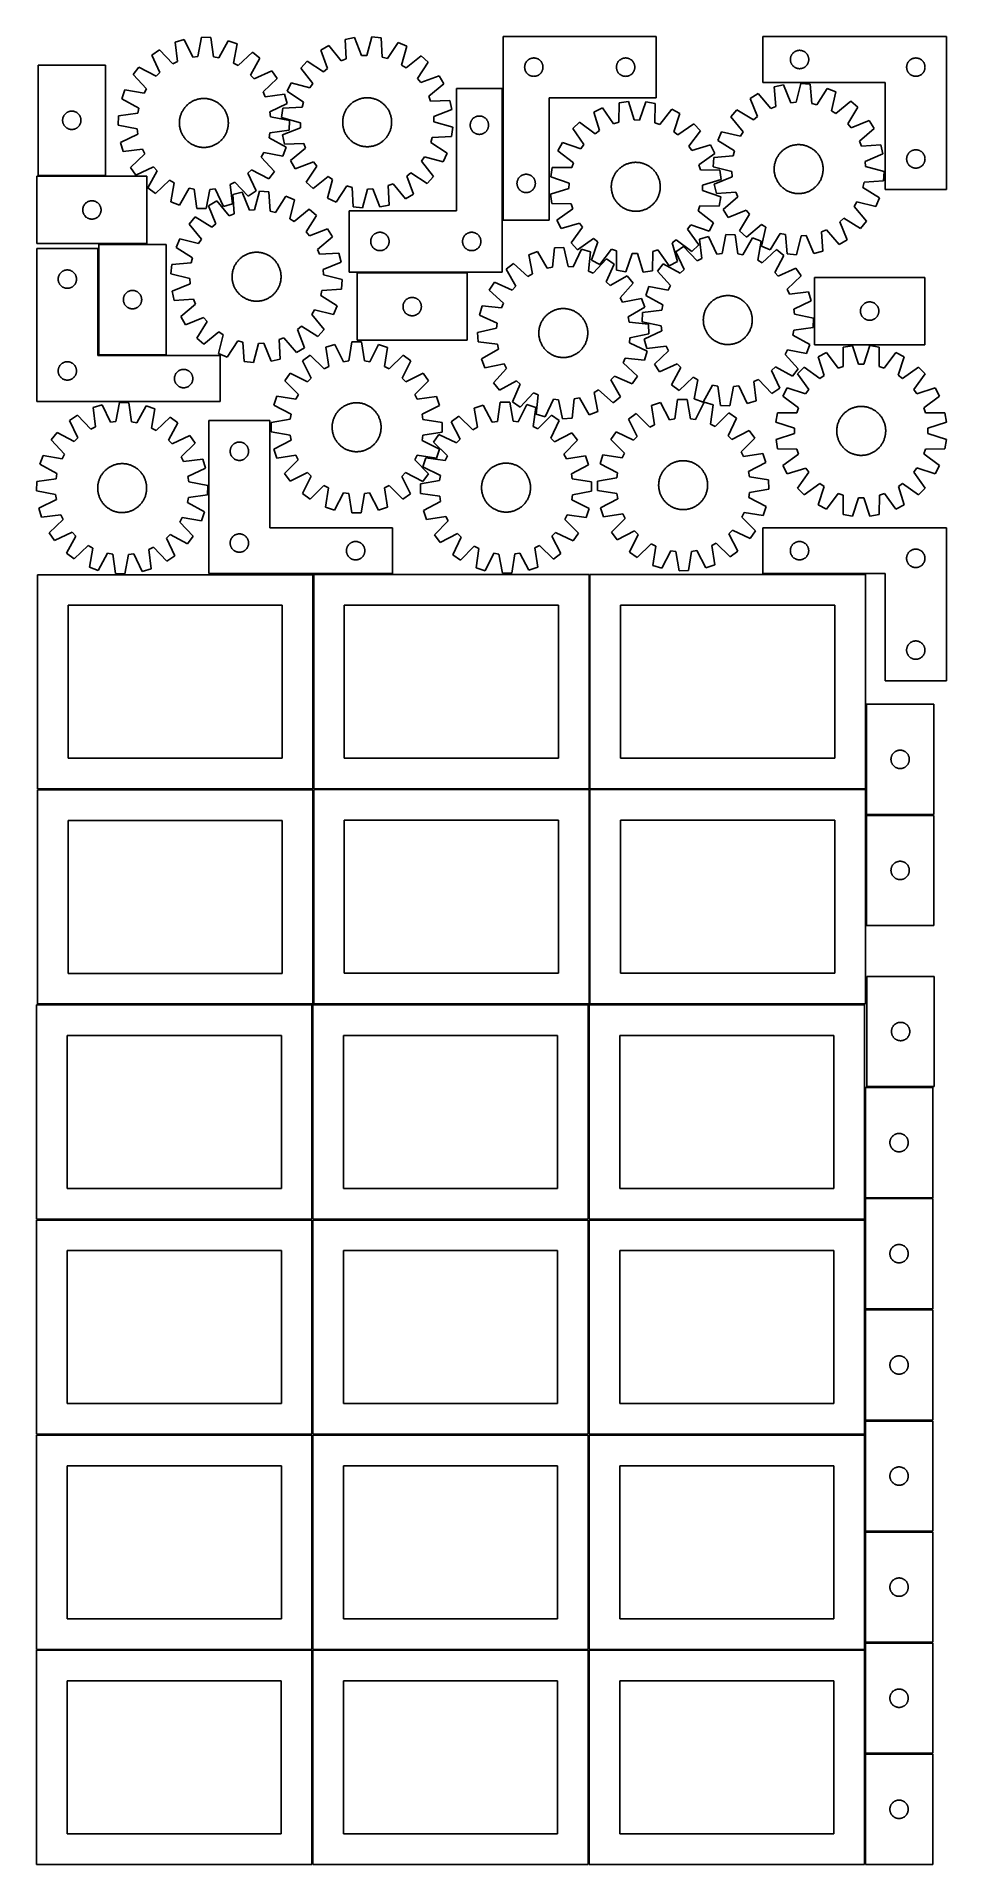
# Model space of a CAD drawing. Header units: millimetres. Extents: x 7 to 1493, y 7 to 2993.
import ezdxf

# ---------------------------------------------------------------- set-up
doc = ezdxf.new("R2010")
doc.units = ezdxf.units.MM
doc.layers.add('COMMON', color=5, linetype='CONTINUOUS', true_color=0x0000ff)
doc.layers.add('CUT', color=7, linetype='CONTINUOUS', true_color=0x000000)

msp = doc.modelspace()

# ---------------------------------------------------------------- linework, layer by layer
at = {"layer": 'COMMON'}
for p, q in [((768.413178, 2693.45388), (768.413178, 2908.636994)), ((119.092735, 2765.86966), (9.092735, 2765.86966)), ((107.584687, 2647.073028), (107.584687, 2473.573029)), ((710.390595, 2607.886994), (530.390595, 2607.886994)), ((108.334688, 2472.823028), (218.334688, 2472.823028)), ((458.675848, 2114.099136), (458.675848, 1764.320572)), ((587.962983, 2115.070573), (459.425849, 2115.070573)), ((910.175849, 2114.320572), (910.175849, 1764.339534)), ((1360.92585, 2115.089535), (1193.341754, 2115.089535)), ((7.925848, 1763.349135), (457.925848, 1763.349135)), ((458.675848, 1762.599135), (458.675848, 1412.820571)), ((459.425849, 1763.570571), (909.425849, 1763.570571)), ((910.175849, 1762.820571), (910.175849, 1412.839533)), ((910.92585, 1763.589533), (1360.92585, 1763.589533)), ((1362.825518, 1721.605251), (1472.825518, 1721.605251)), ((456.549607, 1411.849135), (7.925848, 1411.849135)), ((457.299608, 1061.099134), (457.299608, 1411.049514)), ((908.799608, 1411.049514), (908.799608, 1061.049514)), ((1360.299609, 1276.090236), (1360.299609, 1096.090236)), ((1363.591018, 1276.840236), (1471.04961, 1276.840236)), ((1360.299609, 1094.590235), (1360.299609, 1061.049514)), ((1471.04961, 1095.340236), (1361.04961, 1095.340236)), ((6.549607, 1060.349133), (456.549607, 1060.349133)), ((457.299607, 1059.549513), (457.299607, 709.599133)), ((908.049608, 1060.299514), (458.049608, 1060.299514)), ((908.799608, 1059.549513), (908.799608, 709.549513)), ((1359.549609, 1060.299514), (909.549609, 1060.299514)), ((1360.299609, 1059.549513), (1360.299609, 914.590235)), ((1360.299609, 912.667849), (1360.299609, 732.667849)), ((1360.299609, 731.167848), (1360.299609, 709.549513)), ((1361.04961, 731.917848), (1471.04961, 731.917848)), ((457.299607, 708.049512), (457.299607, 358.049512)), ((458.049608, 708.799512), (908.049608, 708.799512)), ((908.799608, 708.049512), (908.799608, 358.049512)), ((909.549609, 708.799512), (1359.549609, 708.799512)), ((1360.299609, 708.049512), (1360.299609, 551.167848)), ((1360.299609, 549.667847), (1360.299609, 369.667847)), ((1361.04961, 550.417847), (1471.04961, 550.417847)), ((1360.299609, 368.167846), (1360.299609, 358.049512)), ((1361.04961, 368.917846), (1471.04961, 368.917846)), ((6.549607, 357.299511), (456.524767, 357.299511)), ((457.274767, 356.549511), (457.274767, 6.549511)), ((458.049608, 357.299511), (908.024768, 357.299511)), ((908.774768, 356.549511), (908.774768, 6.549511)), ((909.549609, 357.299511), (1359.524769, 357.299511)), ((1360.274769, 186.667845), (1360.274769, 6.667845)), ((1361.04961, 187.417845), (1471.02477, 187.417845))]:
    msp.add_line(p, q, dxfattribs=at)
at = {"layer": 'CUT'}
for p, q in [((247.895718, 2988.560059), (233.134719, 2984.219154)), ((261.672439, 2959.938796), (247.895718, 2988.560059)), ((276.19767, 2992.229573), (270.175609, 2961.041281)), ((291.577628, 2991.79662), (276.19767, 2992.229573)), ((295.835611, 2960.31894), (291.577628, 2991.79662)), ((526.078863, 2991.899187), (511.010528, 2988.788587)), ((511.010528, 2988.788587), (512.311755, 2957.050887)), ((537.451844, 2962.240629), (526.078863, 2991.899187)), ((554.58687, 2993.225585), (546.016922, 2962.639138)), ((569.878936, 2991.527571), (554.58687, 2993.225585)), ((571.530286, 2959.806161), (569.878936, 2991.527571)), ((769.163178, 2993.45388), (769.163178, 2693.45388)), ((1019.163178, 2993.45388), (769.163178, 2993.45388)), ((1019.163178, 2893.45388), (1019.163178, 2993.45388)), ((1493.443446, 2993.459508), (1193.443446, 2993.459508)), ((1193.443446, 2993.459508), (1193.443446, 2918.459508)), ((1493.443446, 2743.459508), (1493.443446, 2993.459508)), ((207.351906, 2971.983454), (194.654775, 2963.293609)), ((194.654775, 2963.293609), (208.114843, 2934.522072)), ((229.298803, 2949.020256), (207.351906, 2971.983454)), ((233.134719, 2984.219154), (237.045111, 2952.696407)), ((270.175609, 2961.041281), (261.672439, 2959.938796)), ((304.263293, 2958.739842), (295.835611, 2960.31894)), ((319.628326, 2986.540751), (304.263293, 2958.739842)), ((334.121745, 2981.376319), (319.628326, 2986.540751)), ((328.44419, 2950.123478), (334.121745, 2981.376319)), ((359.175391, 2967.709549), (335.971424, 2946.01737)), ((356.30622, 2930.350412), (371.363555, 2958.31917)), ((371.363555, 2958.31917), (359.175391, 2967.709549)), ((484.307681, 2978.717648), (470.938072, 2971.10292)), ((470.938072, 2971.10292), (481.9831, 2941.320675)), ((504.289028, 2954.025128), (484.307681, 2978.717648)), ((512.311755, 2957.050887), (504.289028, 2954.025128)), ((546.016922, 2962.639138), (537.451844, 2962.240629)), ((579.799305, 2957.538412), (571.530286, 2959.806161)), ((597.401542, 2983.979592), (579.799305, 2957.538412)), ((611.420446, 2977.639175), (597.401542, 2983.979592)), ((603.188519, 2946.960027), (611.420446, 2977.639175)), ((635.263546, 2961.955668), (610.35205, 2942.248002)), ((646.63702, 2951.593494), (635.263546, 2961.955668)), ((812.456771, 2956.871187), (813.156369, 2957.198634)), ((813.156369, 2957.198634), (813.871897, 2957.489633)), ((813.871897, 2957.489633), (814.601456, 2957.743411)), ((814.601456, 2957.743411), (815.343111, 2957.959296)), ((815.343111, 2957.959296), (816.094897, 2958.136716)), ((816.094897, 2958.136716), (816.854819, 2958.275199)), ((816.854819, 2958.275199), (817.620863, 2958.374378)), ((817.620863, 2958.374378), (818.390997, 2958.433992)), ((818.390997, 2958.433992), (819.163178, 2958.45388)), ((819.163178, 2958.45388), (819.935359, 2958.433992)), ((819.935359, 2958.433992), (820.705493, 2958.374378)), ((820.705493, 2958.374378), (821.471537, 2958.275199)), ((821.471537, 2958.275199), (822.231459, 2958.136716)), ((822.231459, 2958.136716), (822.983245, 2957.959296)), ((822.983245, 2957.959296), (823.724901, 2957.743411)), ((823.724901, 2957.743411), (824.454459, 2957.489633)), ((824.454459, 2957.489633), (825.169987, 2957.198634)), ((825.169987, 2957.198634), (825.869585, 2956.871187)), ((962.456771, 2956.871187), (963.156369, 2957.198634)), ((963.156369, 2957.198634), (963.871897, 2957.489633)), ((963.871897, 2957.489633), (964.601456, 2957.743411)), ((964.601456, 2957.743411), (965.343111, 2957.959296)), ((965.343111, 2957.959296), (966.094897, 2958.136716)), ((966.094897, 2958.136716), (966.854819, 2958.275199)), ((966.854819, 2958.275199), (967.620863, 2958.374378)), ((967.620863, 2958.374378), (968.390997, 2958.433992)), ((968.390997, 2958.433992), (969.163178, 2958.45388)), ((969.163178, 2958.45388), (969.935359, 2958.433992)), ((969.935359, 2958.433992), (970.705493, 2958.374378)), ((970.705493, 2958.374378), (971.471537, 2958.275199)), ((971.471537, 2958.275199), (972.231459, 2958.136716)), ((972.231459, 2958.136716), (972.983245, 2957.959296)), ((972.983245, 2957.959296), (973.724901, 2957.743411)), ((973.724901, 2957.743411), (974.454459, 2957.489633)), ((974.454459, 2957.489633), (975.169987, 2957.198634)), ((975.169987, 2957.198634), (975.869585, 2956.871187)), ((1238.463335, 2956.73169), (1238.522948, 2957.501823)), ((1238.522948, 2957.501823), (1238.622128, 2958.267867)), ((1238.622128, 2958.267867), (1238.760611, 2959.027789)), ((1238.760611, 2959.027789), (1238.938031, 2959.779575)), ((1238.938031, 2959.779575), (1239.153916, 2960.521231)), ((1239.153916, 2960.521231), (1239.407694, 2961.25079)), ((1239.407694, 2961.25079), (1239.698693, 2961.966317)), ((1239.698693, 2961.966317), (1240.02614, 2962.665915)), ((1240.02614, 2962.665915), (1240.389168, 2963.347729)), ((1240.389168, 2963.347729), (1240.786813, 2964.009951)), ((1240.786813, 2964.009951), (1241.218021, 2964.650825)), ((1241.218021, 2964.650825), (1241.681649, 2965.26865)), ((1241.681649, 2965.26865), (1242.176468, 2965.86179)), ((1242.176468, 2965.86179), (1242.701164, 2966.428671)), ((1242.701164, 2966.428671), (1243.254346, 2966.967789)), ((1243.254346, 2966.967789), (1243.834549, 2967.477715)), ((1243.834549, 2967.477715), (1244.440232, 2967.957097)), ((1244.440232, 2967.957097), (1245.069791, 2968.404663)), ((1245.069791, 2968.404663), (1245.721554, 2968.819228)), ((1245.721554, 2968.819228), (1246.393795, 2969.19969)), ((1246.393795, 2969.19969), (1247.084731, 2969.545042)), ((1247.084731, 2969.545042), (1247.792528, 2969.854368)), ((1247.792528, 2969.854368), (1248.515311, 2970.126847)), ((1248.515311, 2970.126847), (1249.251162, 2970.361756)), ((1249.251162, 2970.361756), (1249.99813, 2970.558474)), ((1249.99813, 2970.558474), (1250.754235, 2970.716477)), ((1250.754235, 2970.716477), (1251.517471, 2970.835348)), ((1251.517471, 2970.835348), (1252.285815, 2970.914771)), ((1252.285815, 2970.914771), (1253.057228, 2970.954535)), ((1253.057228, 2970.954535), (1253.829665, 2970.954535)), ((1253.829665, 2970.954535), (1254.601078, 2970.914771)), ((1254.601078, 2970.914771), (1255.369422, 2970.835348)), ((1255.369422, 2970.835348), (1256.132658, 2970.716477)), ((1256.132658, 2970.716477), (1256.888763, 2970.558474)), ((1256.888763, 2970.558474), (1257.635731, 2970.361756)), ((1257.635731, 2970.361756), (1258.371582, 2970.126847)), ((1258.371582, 2970.126847), (1259.094365, 2969.854368)), ((1259.094365, 2969.854368), (1259.802162, 2969.545042)), ((1259.802162, 2969.545042), (1260.493098, 2969.19969)), ((1260.493098, 2969.19969), (1261.165339, 2968.819228)), ((1261.165339, 2968.819228), (1261.817102, 2968.404663)), ((1261.817102, 2968.404663), (1262.446661, 2967.957097)), ((1262.446661, 2967.957097), (1263.052344, 2967.477715)), ((1263.052344, 2967.477715), (1263.632547, 2966.967789)), ((1263.632547, 2966.967789), (1264.185729, 2966.428671)), ((1264.185729, 2966.428671), (1264.710425, 2965.86179)), ((1264.710425, 2965.86179), (1265.205244, 2965.26865)), ((1265.205244, 2965.26865), (1265.668872, 2964.650825)), ((1265.668872, 2964.650825), (1266.10008, 2964.009951)), ((1266.10008, 2964.009951), (1266.497725, 2963.347729)), ((1266.497725, 2963.347729), (1266.860753, 2962.665915)), ((1266.860753, 2962.665915), (1267.1882, 2961.966317)), ((1267.1882, 2961.966317), (1267.479199, 2961.25079)), ((1267.479199, 2961.25079), (1267.732977, 2960.521231)), ((1267.732977, 2960.521231), (1267.948862, 2959.779575)), ((1267.948862, 2959.779575), (1268.126282, 2959.027789)), ((1268.126282, 2959.027789), (1268.264765, 2958.267867)), ((1268.264765, 2958.267867), (1268.363945, 2957.501823)), ((1268.363945, 2957.501823), (1268.423558, 2956.73169)), ((1436.393795, 2956.69969), (1437.084731, 2957.045042)), ((1437.084731, 2957.045042), (1437.792528, 2957.354368)), ((1437.792528, 2957.354368), (1438.515311, 2957.626847)), ((1438.515311, 2957.626847), (1439.251162, 2957.861756)), ((1439.251162, 2957.861756), (1439.99813, 2958.058474)), ((1439.99813, 2958.058474), (1440.754235, 2958.216477)), ((1440.754235, 2958.216477), (1441.517471, 2958.335348)), ((1441.517471, 2958.335348), (1442.285815, 2958.414771)), ((1442.285815, 2958.414771), (1443.057228, 2958.454535)), ((1443.057228, 2958.454535), (1443.829665, 2958.454535)), ((1443.829665, 2958.454535), (1444.601078, 2958.414771)), ((1444.601078, 2958.414771), (1445.369422, 2958.335348)), ((1445.369422, 2958.335348), (1446.132658, 2958.216477)), ((1446.132658, 2958.216477), (1446.888763, 2958.058474)), ((1446.888763, 2958.058474), (1447.635731, 2957.861756)), ((1447.635731, 2957.861756), (1448.371582, 2957.626847)), ((1448.371582, 2957.626847), (1449.094365, 2957.354368)), ((1449.094365, 2957.354368), (1449.802162, 2957.045042)), ((1449.802162, 2957.045042), (1450.493098, 2956.69969)), ((9.092735, 2946.61966), (9.092735, 2766.61966)), ((119.092735, 2946.61966), (9.092735, 2946.61966)), ((119.092735, 2766.61966), (119.092735, 2946.61966)), ((173.914901, 2943.689439), (164.524522, 2931.501276)), ((164.524522, 2931.501276), (186.216701, 2908.297308)), ((201.883659, 2928.632104), (173.914901, 2943.689439)), ((208.114843, 2934.522072), (201.883659, 2928.632104)), ((237.045111, 2952.696407), (229.298803, 2949.020256)), ((335.971424, 2946.01737), (328.44419, 2950.123478)), ((362.196188, 2924.119228), (356.30622, 2930.350412)), ((390.967724, 2937.579296), (362.196188, 2924.119228)), ((399.65757, 2924.882165), (390.967724, 2937.579296)), ((448.654247, 2953.273254), (438.292073, 2941.899781)), ((438.292073, 2941.899781), (457.999739, 2916.988285)), ((475.288045, 2935.963848), (448.654247, 2953.273254)), ((481.9831, 2941.320675), (475.288045, 2935.963848)), ((610.35205, 2942.248002), (603.188519, 2946.960027)), ((629.327613, 2924.959696), (646.63702, 2951.593494)), ((664.466685, 2929.309669), (634.684441, 2918.26464)), ((672.081413, 2915.94006), (664.466685, 2929.309669)), ((804.168151, 2943.840099), (804.207915, 2944.611512)), ((804.168151, 2943.067662), (804.168151, 2943.840099)), ((804.207915, 2942.296248), (804.168151, 2943.067662)), ((804.207915, 2944.611512), (804.287338, 2945.379856)), ((804.287338, 2941.527905), (804.207915, 2942.296248)), ((804.287338, 2945.379856), (804.406209, 2946.143092)), ((804.406209, 2940.764669), (804.287338, 2941.527905)), ((804.406209, 2946.143092), (804.564212, 2946.899196)), ((804.564212, 2940.008564), (804.406209, 2940.764669)), ((804.564212, 2946.899196), (804.76093, 2947.646165)), ((804.76093, 2939.261596), (804.564212, 2940.008564)), ((804.76093, 2947.646165), (804.99584, 2948.382016)), ((804.99584, 2938.525745), (804.76093, 2939.261596)), ((804.99584, 2948.382016), (805.268319, 2949.104799)), ((805.268319, 2937.802962), (804.99584, 2938.525745)), ((805.268319, 2949.104799), (805.577644, 2949.812596)), ((805.577644, 2937.095164), (805.268319, 2937.802962)), ((805.577644, 2949.812596), (805.922996, 2950.503531)), ((805.922996, 2936.404229), (805.577644, 2937.095164)), ((805.922996, 2950.503531), (806.303459, 2951.175772)), ((806.303459, 2935.731988), (805.922996, 2936.404229)), ((806.303459, 2951.175772), (806.718023, 2951.827536)), ((806.718023, 2935.080224), (806.303459, 2935.731988)), ((806.718023, 2951.827536), (807.165589, 2952.457094)), ((807.165589, 2934.450666), (806.718023, 2935.080224)), ((807.165589, 2952.457094), (807.644971, 2953.062778)), ((807.644971, 2933.844983), (807.165589, 2934.450666)), ((807.644971, 2953.062778), (808.154898, 2953.64298)), ((808.154898, 2933.26478), (807.644971, 2933.844983)), ((808.154898, 2953.64298), (808.694016, 2954.196163)), ((808.694016, 2932.711597), (808.154898, 2933.26478)), ((808.694016, 2954.196163), (809.260896, 2954.720859)), ((809.260896, 2932.186901), (808.694016, 2932.711597)), ((809.260896, 2954.720859), (809.854036, 2955.215677)), ((809.854036, 2931.692083), (809.260896, 2932.186901)), ((809.854036, 2955.215677), (810.471862, 2955.679305)), ((810.471862, 2931.228455), (809.854036, 2931.692083)), ((810.471862, 2955.679305), (811.112735, 2956.110514)), ((811.112735, 2930.797247), (810.471862, 2931.228455)), ((811.112735, 2956.110514), (811.774957, 2956.508159)), ((811.774957, 2930.399602), (811.112735, 2930.797247)), ((811.774957, 2956.508159), (812.456771, 2956.871187)), ((812.456771, 2930.036574), (811.774957, 2930.399602)), ((813.156369, 2929.709127), (812.456771, 2930.036574)), ((813.871897, 2929.418128), (813.156369, 2929.709127)), ((814.601456, 2929.16435), (813.871897, 2929.418128)), ((815.343111, 2928.948464), (814.601456, 2929.16435)), ((816.094897, 2928.771045), (815.343111, 2928.948464)), ((816.854819, 2928.632562), (816.094897, 2928.771045)), ((817.620863, 2928.533382), (816.854819, 2928.632562)), ((818.390997, 2928.473769), (817.620863, 2928.533382)), ((819.163178, 2928.45388), (818.390997, 2928.473769)), ((819.935359, 2928.473769), (819.163178, 2928.45388)), ((820.705493, 2928.533382), (819.935359, 2928.473769)), ((821.471537, 2928.632562), (820.705493, 2928.533382)), ((822.231459, 2928.771045), (821.471537, 2928.632562)), ((822.983245, 2928.948464), (822.231459, 2928.771045)), ((823.724901, 2929.16435), (822.983245, 2928.948464)), ((824.454459, 2929.418128), (823.724901, 2929.16435)), ((825.169987, 2929.709127), (824.454459, 2929.418128)), ((825.869585, 2930.036574), (825.169987, 2929.709127)), ((825.869585, 2956.871187), (826.551399, 2956.508159)), ((826.551399, 2930.399602), (825.869585, 2930.036574)), ((826.551399, 2956.508159), (827.213621, 2956.110514)), ((827.213621, 2930.797247), (826.551399, 2930.399602)), ((827.213621, 2956.110514), (827.854495, 2955.679305)), ((827.854495, 2931.228455), (827.213621, 2930.797247)), ((827.854495, 2955.679305), (828.47232, 2955.215677)), ((828.47232, 2931.692083), (827.854495, 2931.228455)), ((828.47232, 2955.215677), (829.06546, 2954.720859)), ((829.06546, 2932.186901), (828.47232, 2931.692083)), ((829.06546, 2954.720859), (829.63234, 2954.196163)), ((829.63234, 2932.711597), (829.06546, 2932.186901)), ((829.63234, 2954.196163), (830.171459, 2953.64298)), ((830.171459, 2933.26478), (829.63234, 2932.711597)), ((830.171459, 2953.64298), (830.681385, 2953.062778)), ((830.681385, 2933.844983), (830.171459, 2933.26478)), ((830.681385, 2953.062778), (831.160767, 2952.457094)), ((831.160767, 2934.450666), (830.681385, 2933.844983)), ((831.160767, 2952.457094), (831.608333, 2951.827536)), ((831.608333, 2935.080224), (831.160767, 2934.450666)), ((831.608333, 2951.827536), (832.022898, 2951.175772)), ((832.022898, 2935.731988), (831.608333, 2935.080224)), ((832.022898, 2951.175772), (832.40336, 2950.503531)), ((832.40336, 2936.404229), (832.022898, 2935.731988)), ((832.40336, 2950.503531), (832.748712, 2949.812596)), ((832.748712, 2937.095164), (832.40336, 2936.404229)), ((832.748712, 2949.812596), (833.058038, 2949.104799)), ((833.058038, 2937.802962), (832.748712, 2937.095164)), ((833.058038, 2949.104799), (833.330517, 2948.382016)), ((833.330517, 2938.525745), (833.058038, 2937.802962)), ((833.330517, 2948.382016), (833.565426, 2947.646165)), ((833.565426, 2939.261596), (833.330517, 2938.525745)), ((833.565426, 2947.646165), (833.762144, 2946.899196)), ((833.762144, 2940.008564), (833.565426, 2939.261596)), ((833.762144, 2946.899196), (833.920147, 2946.143092)), ((833.920147, 2940.764669), (833.762144, 2940.008564)), ((833.920147, 2946.143092), (834.039018, 2945.379856)), ((834.039018, 2941.527905), (833.920147, 2940.764669)), ((834.039018, 2945.379856), (834.118441, 2944.611512)), ((834.118441, 2942.296248), (834.039018, 2941.527905)), ((834.118441, 2944.611512), (834.158205, 2943.840099)), ((834.158205, 2943.067662), (834.118441, 2942.296248)), ((834.158205, 2943.840099), (834.158205, 2943.067662)), ((954.168151, 2943.840099), (954.207915, 2944.611512)), ((954.168151, 2943.067662), (954.168151, 2943.840099)), ((954.207915, 2942.296248), (954.168151, 2943.067662)), ((954.207915, 2944.611512), (954.287338, 2945.379856)), ((954.287338, 2941.527905), (954.207915, 2942.296248)), ((954.287338, 2945.379856), (954.406209, 2946.143092)), ((954.406209, 2940.764669), (954.287338, 2941.527905)), ((954.406209, 2946.143092), (954.564212, 2946.899196)), ((954.564212, 2940.008564), (954.406209, 2940.764669)), ((954.564212, 2946.899196), (954.76093, 2947.646165)), ((954.76093, 2939.261596), (954.564212, 2940.008564)), ((954.76093, 2947.646165), (954.99584, 2948.382016)), ((954.99584, 2938.525745), (954.76093, 2939.261596)), ((954.99584, 2948.382016), (955.268319, 2949.104799)), ((955.268319, 2937.802962), (954.99584, 2938.525745)), ((955.268319, 2949.104799), (955.577644, 2949.812596)), ((955.577644, 2937.095164), (955.268319, 2937.802962)), ((955.577644, 2949.812596), (955.922996, 2950.503531)), ((955.922996, 2936.404229), (955.577644, 2937.095164)), ((955.922996, 2950.503531), (956.303459, 2951.175772)), ((956.303459, 2935.731988), (955.922996, 2936.404229)), ((956.303459, 2951.175772), (956.718023, 2951.827536)), ((956.718023, 2935.080224), (956.303459, 2935.731988)), ((956.718023, 2951.827536), (957.165589, 2952.457094)), ((957.165589, 2934.450666), (956.718023, 2935.080224)), ((957.165589, 2952.457094), (957.644971, 2953.062778)), ((957.644971, 2933.844983), (957.165589, 2934.450666)), ((957.644971, 2953.062778), (958.154898, 2953.64298)), ((958.154898, 2933.26478), (957.644971, 2933.844983)), ((958.154898, 2953.64298), (958.694016, 2954.196163)), ((958.694016, 2932.711597), (958.154898, 2933.26478)), ((958.694016, 2954.196163), (959.260896, 2954.720859)), ((959.260896, 2932.186901), (958.694016, 2932.711597)), ((959.260896, 2954.720859), (959.854036, 2955.215677)), ((959.854036, 2931.692083), (959.260896, 2932.186901)), ((959.854036, 2955.215677), (960.471862, 2955.679305)), ((960.471862, 2931.228455), (959.854036, 2931.692083)), ((960.471862, 2955.679305), (961.112735, 2956.110514)), ((961.112735, 2930.797247), (960.471862, 2931.228455)), ((961.112735, 2956.110514), (961.774957, 2956.508159)), ((961.774957, 2930.399602), (961.112735, 2930.797247)), ((961.774957, 2956.508159), (962.456771, 2956.871187)), ((962.456771, 2930.036574), (961.774957, 2930.399602)), ((963.156369, 2929.709127), (962.456771, 2930.036574)), ((963.871897, 2929.418128), (963.156369, 2929.709127)), ((964.601456, 2929.16435), (963.871897, 2929.418128)), ((965.343111, 2928.948464), (964.601456, 2929.16435)), ((966.094897, 2928.771045), (965.343111, 2928.948464)), ((966.854819, 2928.632562), (966.094897, 2928.771045)), ((967.620863, 2928.533382), (966.854819, 2928.632562)), ((968.390997, 2928.473769), (967.620863, 2928.533382)), ((969.163178, 2928.45388), (968.390997, 2928.473769)), ((969.935359, 2928.473769), (969.163178, 2928.45388)), ((970.705493, 2928.533382), (969.935359, 2928.473769)), ((971.471537, 2928.632562), (970.705493, 2928.533382)), ((972.231459, 2928.771045), (971.471537, 2928.632562)), ((972.983245, 2928.948464), (972.231459, 2928.771045)), ((973.724901, 2929.16435), (972.983245, 2928.948464)), ((974.454459, 2929.418128), (973.724901, 2929.16435)), ((975.169987, 2929.709127), (974.454459, 2929.418128)), ((975.869585, 2930.036574), (975.169987, 2929.709127)), ((975.869585, 2956.871187), (976.551399, 2956.508159)), ((976.551399, 2930.399602), (975.869585, 2930.036574)), ((976.551399, 2956.508159), (977.213621, 2956.110514)), ((977.213621, 2930.797247), (976.551399, 2930.399602)), ((977.213621, 2956.110514), (977.854495, 2955.679305)), ((977.854495, 2931.228455), (977.213621, 2930.797247)), ((977.854495, 2955.679305), (978.47232, 2955.215677)), ((978.47232, 2931.692083), (977.854495, 2931.228455)), ((978.47232, 2955.215677), (979.06546, 2954.720859)), ((979.06546, 2932.186901), (978.47232, 2931.692083)), ((979.06546, 2954.720859), (979.63234, 2954.196163)), ((979.63234, 2932.711597), (979.06546, 2932.186901)), ((979.63234, 2954.196163), (980.171459, 2953.64298)), ((980.171459, 2933.26478), (979.63234, 2932.711597)), ((980.171459, 2953.64298), (980.681385, 2953.062778)), ((980.681385, 2933.844983), (980.171459, 2933.26478)), ((980.681385, 2953.062778), (981.160767, 2952.457094)), ((981.160767, 2934.450666), (980.681385, 2933.844983)), ((981.160767, 2952.457094), (981.608333, 2951.827536)), ((981.608333, 2935.080224), (981.160767, 2934.450666)), ((981.608333, 2951.827536), (982.022898, 2951.175772)), ((982.022898, 2935.731988), (981.608333, 2935.080224)), ((982.022898, 2951.175772), (982.40336, 2950.503531)), ((982.40336, 2936.404229), (982.022898, 2935.731988)), ((982.40336, 2950.503531), (982.748712, 2949.812596)), ((982.748712, 2937.095164), (982.40336, 2936.404229)), ((982.748712, 2949.812596), (983.058038, 2949.104799)), ((983.058038, 2937.802962), (982.748712, 2937.095164)), ((983.058038, 2949.104799), (983.330517, 2948.382016)), ((983.330517, 2938.525745), (983.058038, 2937.802962)), ((983.330517, 2948.382016), (983.565426, 2947.646165)), ((983.565426, 2939.261596), (983.330517, 2938.525745)), ((983.565426, 2947.646165), (983.762144, 2946.899196)), ((983.762144, 2940.008564), (983.565426, 2939.261596)), ((983.762144, 2946.899196), (983.920147, 2946.143092)), ((983.920147, 2940.764669), (983.762144, 2940.008564)), ((983.920147, 2946.143092), (984.039018, 2945.379856)), ((984.039018, 2941.527905), (983.920147, 2940.764669)), ((984.039018, 2945.379856), (984.118441, 2944.611512)), ((984.118441, 2942.296248), (984.039018, 2941.527905)), ((984.118441, 2944.611512), (984.158205, 2943.840099)), ((984.158205, 2943.067662), (984.118441, 2942.296248)), ((984.158205, 2943.840099), (984.158205, 2943.067662)), ((1238.443446, 2955.959508), (1238.463335, 2956.73169)), ((1238.463335, 2955.187327), (1238.443446, 2955.959508)), ((1238.522948, 2954.417193), (1238.463335, 2955.187327)), ((1238.622128, 2953.65115), (1238.522948, 2954.417193)), ((1238.760611, 2952.891227), (1238.622128, 2953.65115)), ((1238.938031, 2952.139441), (1238.760611, 2952.891227)), ((1239.153916, 2951.397786), (1238.938031, 2952.139441)), ((1239.407694, 2950.668227), (1239.153916, 2951.397786)), ((1239.698693, 2949.9527), (1239.407694, 2950.668227)), ((1240.02614, 2949.253101), (1239.698693, 2949.9527)), ((1240.389168, 2948.571287), (1240.02614, 2949.253101)), ((1240.786813, 2947.909065), (1240.389168, 2948.571287)), ((1241.218021, 2947.268192), (1240.786813, 2947.909065)), ((1241.681649, 2946.650366), (1241.218021, 2947.268192)), ((1242.176468, 2946.057226), (1241.681649, 2946.650366)), ((1242.701164, 2945.490346), (1242.176468, 2946.057226)), ((1243.254346, 2944.951228), (1242.701164, 2945.490346)), ((1243.834549, 2944.441302), (1243.254346, 2944.951228)), ((1244.440232, 2943.96192), (1243.834549, 2944.441302)), ((1245.069791, 2943.514353), (1244.440232, 2943.96192)), ((1245.721554, 2943.099789), (1245.069791, 2943.514353)), ((1246.393795, 2942.719326), (1245.721554, 2943.099789)), ((1247.084731, 2942.373974), (1246.393795, 2942.719326)), ((1247.792528, 2942.064649), (1247.084731, 2942.373974)), ((1248.515311, 2941.79217), (1247.792528, 2942.064649)), ((1249.251162, 2941.55726), (1248.515311, 2941.79217)), ((1249.99813, 2941.360543), (1249.251162, 2941.55726)), ((1250.754235, 2941.202539), (1249.99813, 2941.360543)), ((1251.517471, 2941.083668), (1250.754235, 2941.202539)), ((1252.285815, 2941.004245), (1251.517471, 2941.083668)), ((1253.057228, 2940.964481), (1252.285815, 2941.004245)), ((1253.829665, 2940.964481), (1253.057228, 2940.964481)), ((1254.601078, 2941.004245), (1253.829665, 2940.964481)), ((1255.369422, 2941.083668), (1254.601078, 2941.004245)), ((1256.132658, 2941.202539), (1255.369422, 2941.083668)), ((1256.888763, 2941.360543), (1256.132658, 2941.202539)), ((1257.635731, 2941.55726), (1256.888763, 2941.360543)), ((1258.371582, 2941.79217), (1257.635731, 2941.55726)), ((1259.094365, 2942.064649), (1258.371582, 2941.79217)), ((1259.802162, 2942.373974), (1259.094365, 2942.064649)), ((1260.493098, 2942.719326), (1259.802162, 2942.373974)), ((1261.165339, 2943.099789), (1260.493098, 2942.719326)), ((1261.817102, 2943.514353), (1261.165339, 2943.099789)), ((1262.446661, 2943.96192), (1261.817102, 2943.514353)), ((1263.052344, 2944.441302), (1262.446661, 2943.96192)), ((1263.632547, 2944.951228), (1263.052344, 2944.441302)), ((1264.185729, 2945.490346), (1263.632547, 2944.951228)), ((1264.710425, 2946.057226), (1264.185729, 2945.490346)), ((1265.205244, 2946.650366), (1264.710425, 2946.057226)), ((1265.668872, 2947.268192), (1265.205244, 2946.650366)), ((1266.10008, 2947.909065), (1265.668872, 2947.268192)), ((1266.497725, 2948.571287), (1266.10008, 2947.909065)), ((1266.860753, 2949.253101), (1266.497725, 2948.571287)), ((1267.1882, 2949.9527), (1266.860753, 2949.253101)), ((1267.479199, 2950.668227), (1267.1882, 2949.9527)), ((1267.732977, 2951.397786), (1267.479199, 2950.668227)), ((1267.948862, 2952.139441), (1267.732977, 2951.397786)), ((1268.126282, 2952.891227), (1267.948862, 2952.139441)), ((1268.264765, 2953.65115), (1268.126282, 2952.891227)), ((1268.363945, 2954.417193), (1268.264765, 2953.65115)), ((1268.423558, 2955.187327), (1268.363945, 2954.417193)), ((1268.423558, 2956.73169), (1268.443446, 2955.959508)), ((1268.443446, 2955.959508), (1268.423558, 2955.187327)), ((1428.443446, 2943.459508), (1428.463335, 2944.23169)), ((1428.463335, 2942.687327), (1428.443446, 2943.459508)), ((1428.463335, 2944.23169), (1428.522948, 2945.001823)), ((1428.522948, 2941.917193), (1428.463335, 2942.687327)), ((1428.522948, 2945.001823), (1428.622128, 2945.767867)), ((1428.622128, 2941.15115), (1428.522948, 2941.917193)), ((1428.622128, 2945.767867), (1428.760611, 2946.527789)), ((1428.760611, 2940.391227), (1428.622128, 2941.15115)), ((1428.760611, 2946.527789), (1428.938031, 2947.279575)), ((1428.938031, 2939.639441), (1428.760611, 2940.391227)), ((1428.938031, 2947.279575), (1429.153916, 2948.021231)), ((1429.153916, 2938.897786), (1428.938031, 2939.639441)), ((1429.153916, 2948.021231), (1429.407694, 2948.75079)), ((1429.407694, 2938.168227), (1429.153916, 2938.897786)), ((1429.407694, 2948.75079), (1429.698693, 2949.466317)), ((1429.698693, 2937.4527), (1429.407694, 2938.168227)), ((1429.698693, 2949.466317), (1430.02614, 2950.165915)), ((1430.02614, 2936.753101), (1429.698693, 2937.4527)), ((1430.02614, 2950.165915), (1430.389168, 2950.847729)), ((1430.389168, 2936.071287), (1430.02614, 2936.753101)), ((1430.389168, 2950.847729), (1430.786813, 2951.509951)), ((1430.786813, 2935.409065), (1430.389168, 2936.071287)), ((1430.786813, 2951.509951), (1431.218021, 2952.150825)), ((1431.218021, 2934.768192), (1430.786813, 2935.409065)), ((1431.218021, 2952.150825), (1431.681649, 2952.76865)), ((1431.681649, 2934.150366), (1431.218021, 2934.768192)), ((1431.681649, 2952.76865), (1432.176468, 2953.36179)), ((1432.176468, 2933.557226), (1431.681649, 2934.150366)), ((1432.176468, 2953.36179), (1432.701164, 2953.928671)), ((1432.701164, 2932.990346), (1432.176468, 2933.557226)), ((1432.701164, 2953.928671), (1433.254346, 2954.467789)), ((1433.254346, 2932.451228), (1432.701164, 2932.990346)), ((1433.254346, 2954.467789), (1433.834549, 2954.977715)), ((1433.834549, 2931.941302), (1433.254346, 2932.451228)), ((1433.834549, 2954.977715), (1434.440232, 2955.457097)), ((1434.440232, 2931.46192), (1433.834549, 2931.941302)), ((1434.440232, 2955.457097), (1435.069791, 2955.904663)), ((1435.069791, 2931.014353), (1434.440232, 2931.46192)), ((1435.069791, 2955.904663), (1435.721554, 2956.319228)), ((1435.721554, 2930.599789), (1435.069791, 2931.014353)), ((1435.721554, 2956.319228), (1436.393795, 2956.69969)), ((1436.393795, 2930.219326), (1435.721554, 2930.599789)), ((1437.084731, 2929.873974), (1436.393795, 2930.219326)), ((1437.792528, 2929.564649), (1437.084731, 2929.873974)), ((1438.515311, 2929.29217), (1437.792528, 2929.564649)), ((1439.251162, 2929.05726), (1438.515311, 2929.29217)), ((1439.99813, 2928.860543), (1439.251162, 2929.05726)), ((1440.754235, 2928.702539), (1439.99813, 2928.860543)), ((1441.517471, 2928.583668), (1440.754235, 2928.702539)), ((1442.285815, 2928.504245), (1441.517471, 2928.583668)), ((1443.057228, 2928.464481), (1442.285815, 2928.504245)), ((1443.829665, 2928.464481), (1443.057228, 2928.464481)), ((1444.601078, 2928.504245), (1443.829665, 2928.464481)), ((1445.369422, 2928.583668), (1444.601078, 2928.504245)), ((1446.132658, 2928.702539), (1445.369422, 2928.583668)), ((1446.888763, 2928.860543), (1446.132658, 2928.702539)), ((1447.635731, 2929.05726), (1446.888763, 2928.860543)), ((1448.371582, 2929.29217), (1447.635731, 2929.05726)), ((1449.094365, 2929.564649), (1448.371582, 2929.29217)), ((1449.802162, 2929.873974), (1449.094365, 2929.564649)), ((1450.493098, 2930.219326), (1449.802162, 2929.873974)), ((1450.493098, 2956.69969), (1451.165339, 2956.319228)), ((1451.165339, 2930.599789), (1450.493098, 2930.219326)), ((1451.165339, 2956.319228), (1451.817102, 2955.904663)), ((1451.817102, 2931.014353), (1451.165339, 2930.599789)), ((1451.817102, 2955.904663), (1452.446661, 2955.457097)), ((1452.446661, 2931.46192), (1451.817102, 2931.014353)), ((1452.446661, 2955.457097), (1453.052344, 2954.977715)), ((1453.052344, 2931.941302), (1452.446661, 2931.46192)), ((1453.052344, 2954.977715), (1453.632547, 2954.467789)), ((1453.632547, 2932.451228), (1453.052344, 2931.941302)), ((1453.632547, 2954.467789), (1454.185729, 2953.928671)), ((1454.185729, 2932.990346), (1453.632547, 2932.451228)), ((1454.185729, 2953.928671), (1454.710425, 2953.36179)), ((1454.710425, 2933.557226), (1454.185729, 2932.990346)), ((1454.710425, 2953.36179), (1455.205244, 2952.76865)), ((1455.205244, 2934.150366), (1454.710425, 2933.557226)), ((1455.205244, 2952.76865), (1455.668872, 2952.150825)), ((1455.668872, 2934.768192), (1455.205244, 2934.150366)), ((1455.668872, 2952.150825), (1456.10008, 2951.509951)), ((1456.10008, 2935.409065), (1455.668872, 2934.768192)), ((1456.10008, 2951.509951), (1456.497725, 2950.847729)), ((1456.497725, 2936.071287), (1456.10008, 2935.409065)), ((1456.497725, 2950.847729), (1456.860753, 2950.165915)), ((1456.860753, 2936.753101), (1456.497725, 2936.071287)), ((1456.860753, 2950.165915), (1457.1882, 2949.466317)), ((1457.1882, 2937.4527), (1456.860753, 2936.753101)), ((1457.1882, 2949.466317), (1457.479199, 2948.75079)), ((1457.479199, 2938.168227), (1457.1882, 2937.4527)), ((1457.479199, 2948.75079), (1457.732977, 2948.021231)), ((1457.732977, 2938.897786), (1457.479199, 2938.168227)), ((1457.732977, 2948.021231), (1457.948862, 2947.279575)), ((1457.948862, 2939.639441), (1457.732977, 2938.897786)), ((1457.948862, 2947.279575), (1458.126282, 2946.527789)), ((1458.126282, 2940.391227), (1457.948862, 2939.639441)), ((1458.126282, 2946.527789), (1458.264765, 2945.767867)), ((1458.264765, 2941.15115), (1458.126282, 2940.391227)), ((1458.264765, 2945.767867), (1458.363945, 2945.001823)), ((1458.363945, 2941.917193), (1458.264765, 2941.15115)), ((1458.363945, 2945.001823), (1458.423558, 2944.23169)), ((1458.423558, 2942.687327), (1458.363945, 2941.917193)), ((1458.423558, 2944.23169), (1458.443446, 2943.459508)), ((1458.443446, 2943.459508), (1458.423558, 2942.687327)), ((150.857751, 2906.447629), (145.69332, 2891.95421)), ((182.110593, 2900.770074), (150.857751, 2906.447629)), ((186.216701, 2908.297308), (182.110593, 2900.770074)), ((376.694372, 2902.935268), (399.65757, 2924.882165)), ((380.370522, 2895.18896), (376.694372, 2902.935268)), ((411.893269, 2899.099351), (380.370522, 2895.18896)), ((416.234175, 2884.338353), (411.893269, 2899.099351)), ((422.608565, 2918.056681), (416.268149, 2904.037777)), ((416.268149, 2904.037777), (442.709329, 2886.43554)), ((453.287713, 2909.824753), (422.608565, 2918.056681)), ((457.999739, 2916.988285), (453.287713, 2909.824753)), ((634.684441, 2918.26464), (629.327613, 2924.959696)), ((647.388893, 2895.958713), (672.081413, 2915.94006)), ((767.663177, 2908.636994), (692.663177, 2908.636994)), ((692.663177, 2908.636994), (692.663177, 2708.636994)), ((767.663177, 2608.636994), (767.663177, 2908.636994)), ((1185.80779, 2900.266666), (1172.66653, 2892.264301)), ((1206.502538, 2876.168903), (1185.80779, 2900.266666)), ((1193.443446, 2918.459508), (1393.443446, 2918.459508)), ((1227.175721, 2914.663848), (1212.204773, 2911.11402)), ((1212.204773, 2911.11402), (1214.43337, 2879.427933)), ((1239.410977, 2885.350485), (1227.175721, 2914.663848)), ((1255.63276, 2916.823178), (1247.960742, 2885.999244)), ((1270.967935, 2915.572989), (1255.63276, 2916.823178)), ((1273.546028, 2883.913422), (1270.967935, 2915.572989)), ((1298.699458, 2908.832925), (1281.877816, 2881.888406)), ((1312.897745, 2902.905094), (1298.699458, 2908.832925)), ((1305.566314, 2871.998382), (1312.897745, 2902.905094)), ((1393.443446, 2918.459508), (1393.443446, 2743.459508)), ((53.623572, 2867.361943), (54.190453, 2867.886639)), ((54.190453, 2867.886639), (54.783592, 2868.381457)), ((54.783592, 2868.381457), (55.401418, 2868.845085)), ((55.401418, 2868.845085), (56.042292, 2869.276293)), ((56.042292, 2869.276293), (56.704514, 2869.673938)), ((56.704514, 2869.673938), (57.386328, 2870.036966)), ((57.386328, 2870.036966), (58.085926, 2870.364413)), ((58.085926, 2870.364413), (58.801453, 2870.655412)), ((58.801453, 2870.655412), (59.531012, 2870.90919)), ((59.531012, 2870.90919), (60.272668, 2871.125076)), ((60.272668, 2871.125076), (61.024454, 2871.302495)), ((61.024454, 2871.302495), (61.784376, 2871.440978)), ((61.784376, 2871.440978), (62.55042, 2871.540158)), ((62.55042, 2871.540158), (63.320553, 2871.599771)), ((63.320553, 2871.599771), (64.092735, 2871.61966)), ((64.092735, 2871.61966), (64.864916, 2871.599771)), ((64.864916, 2871.599771), (65.63505, 2871.540158)), ((65.63505, 2871.540158), (66.401093, 2871.440978)), ((66.401093, 2871.440978), (67.161016, 2871.302495)), ((67.161016, 2871.302495), (67.912801, 2871.125076)), ((67.912801, 2871.125076), (68.654457, 2870.90919)), ((68.654457, 2870.90919), (69.384016, 2870.655412)), ((69.384016, 2870.655412), (70.099543, 2870.364413)), ((70.099543, 2870.364413), (70.799142, 2870.036966)), ((70.799142, 2870.036966), (71.480956, 2869.673938)), ((71.480956, 2869.673938), (72.143178, 2869.276293)), ((72.143178, 2869.276293), (72.784051, 2868.845085)), ((72.784051, 2868.845085), (73.401877, 2868.381457)), ((73.401877, 2868.381457), (73.995016, 2867.886639)), ((73.995016, 2867.886639), (74.561897, 2867.361943)), ((171.915131, 2868.161496), (140.437451, 2863.903512)), ((145.69332, 2891.95421), (173.494228, 2876.589178)), ((173.494228, 2876.589178), (171.915131, 2868.161496)), ((242.601497, 2866.590237), (243.069424, 2867.756449)), ((243.069424, 2867.756449), (243.573752, 2868.907388)), ((243.573752, 2868.907388), (244.113983, 2870.041918)), ((244.113983, 2870.041918), (244.689584, 2871.158918)), ((244.689584, 2871.158918), (245.299987, 2872.257288)), ((245.299987, 2872.257288), (245.944589, 2873.335942)), ((245.944589, 2873.335942), (246.622755, 2874.393816)), ((246.622755, 2874.393816), (247.333814, 2875.429867)), ((247.333814, 2875.429867), (248.077066, 2876.443072)), ((248.077066, 2876.443072), (248.851776, 2877.43243)), ((248.851776, 2877.43243), (249.657181, 2878.396967)), ((249.657181, 2878.396967), (250.492485, 2879.335728)), ((250.492485, 2879.335728), (251.356864, 2880.24779)), ((251.356864, 2880.24779), (252.249466, 2881.13225)), ((252.249466, 2881.13225), (253.169408, 2881.988236)), ((253.169408, 2881.988236), (254.115784, 2882.814904)), ((254.115784, 2882.814904), (255.087658, 2883.611438)), ((255.087658, 2883.611438), (256.084073, 2884.377052)), ((256.084073, 2884.377052), (257.104045, 2885.110989)), ((257.104045, 2885.110989), (258.146567, 2885.812526)), ((258.146567, 2885.812526), (259.210611, 2886.480971)), ((259.210611, 2886.480971), (260.295126, 2887.115663)), ((260.295126, 2887.115663), (261.399042, 2887.715977)), ((261.399042, 2887.715977), (262.521269, 2888.28132)), ((262.521269, 2888.28132), (263.660701, 2888.811133)), ((263.660701, 2888.811133), (264.816212, 2889.304895)), ((264.816212, 2889.304895), (265.986662, 2889.762118)), ((265.986662, 2889.762118), (267.170897, 2890.182351)), ((267.170897, 2890.182351), (268.367747, 2890.565178)), ((268.367747, 2890.565178), (269.576031, 2890.910222)), ((269.576031, 2890.910222), (270.794557, 2891.217144)), ((270.794557, 2891.217144), (272.022123, 2891.485638)), ((272.022123, 2891.485638), (273.257517, 2891.715442)), ((273.257517, 2891.715442), (274.499519, 2891.906328)), ((274.499519, 2891.906328), (275.746904, 2892.058107)), ((275.746904, 2892.058107), (276.998441, 2892.17063)), ((276.998441, 2892.17063), (278.252895, 2892.243785)), ((278.252895, 2892.243785), (279.509028, 2892.277501)), ((279.509028, 2892.277501), (280.765601, 2892.271745)), ((280.765601, 2892.271745), (282.021372, 2892.226521)), ((282.021372, 2892.226521), (283.275103, 2892.141875)), ((283.275103, 2892.141875), (284.525557, 2892.01789)), ((284.525557, 2892.01789), (285.771499, 2891.854689)), ((285.771499, 2891.854689), (287.0117, 2891.652432)), ((287.0117, 2891.652432), (288.244936, 2891.411319)), ((288.244936, 2891.411319), (289.469991, 2891.131589)), ((289.469991, 2891.131589), (290.685654, 2890.813516)), ((290.685654, 2890.813516), (291.890726, 2890.457416)), ((291.890726, 2890.457416), (293.084018, 2890.063639)), ((293.084018, 2890.063639), (294.264353, 2889.632574)), ((294.264353, 2889.632574), (295.430565, 2889.164647)), ((295.430565, 2889.164647), (296.581504, 2888.660319)), ((296.581504, 2888.660319), (297.716033, 2888.120087)), ((297.716033, 2888.120087), (298.833034, 2887.544486)), ((298.833034, 2887.544486), (299.931403, 2886.934084)), ((299.931403, 2886.934084), (301.010058, 2886.289482)), ((301.010058, 2886.289482), (302.067932, 2885.611316)), ((302.067932, 2885.611316), (303.103983, 2884.900257)), ((303.103983, 2884.900257), (304.117187, 2884.157005)), ((304.117187, 2884.157005), (305.106546, 2883.382294)), ((305.106546, 2883.382294), (306.071082, 2882.57689)), ((306.071082, 2882.57689), (307.009844, 2881.741585)), ((307.009844, 2881.741585), (307.921905, 2880.877206)), ((307.921905, 2880.877206), (308.806365, 2879.984605)), ((308.806365, 2879.984605), (309.662352, 2879.064663)), ((309.662352, 2879.064663), (310.48902, 2878.118287)), ((310.48902, 2878.118287), (311.285554, 2877.146412)), ((311.285554, 2877.146412), (312.051167, 2876.149997)), ((312.051167, 2876.149997), (312.785105, 2875.130025)), ((312.785105, 2875.130025), (313.486642, 2874.087503)), ((313.486642, 2874.087503), (314.155087, 2873.02346)), ((314.155087, 2873.02346), (314.789779, 2871.938945)), ((314.789779, 2871.938945), (315.390093, 2870.835029)), ((315.390093, 2870.835029), (315.955435, 2869.712802)), ((315.955435, 2869.712802), (316.485249, 2868.57337)), ((316.485249, 2868.57337), (316.979011, 2867.417859)), ((387.612911, 2870.561632), (416.234175, 2884.338353)), ((388.715397, 2862.058462), (387.612911, 2870.561632)), ((408.72017, 2876.515171), (407.022155, 2861.223105)), ((440.441579, 2878.16652), (408.72017, 2876.515171)), ((442.709329, 2886.43554), (440.441579, 2878.16652)), ((509.286832, 2867.310317), (509.74096, 2868.481971)), ((509.74096, 2868.481971), (510.231667, 2869.638783)), ((510.231667, 2869.638783), (510.758467, 2870.779611)), ((510.758467, 2870.779611), (511.320842, 2871.903329)), ((511.320842, 2871.903329), (511.918237, 2873.008827)), ((511.918237, 2873.008827), (512.550061, 2874.095015)), ((512.550061, 2874.095015), (513.215691, 2875.160822)), ((513.215691, 2875.160822), (513.914471, 2876.205194)), ((513.914471, 2876.205194), (514.645711, 2877.227102)), ((514.645711, 2877.227102), (515.408688, 2878.225537)), ((515.408688, 2878.225537), (516.202651, 2879.199513)), ((516.202651, 2879.199513), (517.026815, 2880.14807)), ((517.026815, 2880.14807), (517.880367, 2881.070271)), ((517.880367, 2881.070271), (518.762466, 2881.965207)), ((518.762466, 2881.965207), (519.672239, 2882.831993)), ((519.672239, 2882.831993), (520.60879, 2883.669775)), ((520.60879, 2883.669775), (521.571195, 2884.477726)), ((521.571195, 2884.477726), (522.558503, 2885.255048)), ((522.558503, 2885.255048), (523.56974, 2886.000975)), ((523.56974, 2886.000975), (524.603908, 2886.71477)), ((524.603908, 2886.71477), (525.659986, 2887.395729)), ((525.659986, 2887.395729), (526.736933, 2888.043179)), ((526.736933, 2888.043179), (527.833686, 2888.656483)), ((527.833686, 2888.656483), (528.949161, 2889.235033)), ((528.949161, 2889.235033), (530.082259, 2889.778261)), ((530.082259, 2889.778261), (531.231861, 2890.285629)), ((531.231861, 2890.285629), (532.396833, 2890.756636)), ((532.396833, 2890.756636), (533.576024, 2891.190819)), ((533.576024, 2891.190819), (534.768271, 2891.587748)), ((534.768271, 2891.587748), (535.972399, 2891.947032)), ((535.972399, 2891.947032), (537.187217, 2892.268316)), ((537.187217, 2892.268316), (538.411527, 2892.551283)), ((538.411527, 2892.551283), (539.644122, 2892.795654)), ((539.644122, 2892.795654), (540.883784, 2893.001187)), ((540.883784, 2893.001187), (542.129291, 2893.167681)), ((542.129291, 2893.167681), (543.379413, 2893.29497)), ((543.379413, 2893.29497), (544.632916, 2893.382929)), ((544.632916, 2893.382929), (545.888563, 2893.431471)), ((545.888563, 2893.431471), (547.145116, 2893.440548)), ((547.145116, 2893.440548), (548.401334, 2893.410152)), ((548.401334, 2893.410152), (549.655977, 2893.340311)), ((549.655977, 2893.340311), (550.907807, 2893.231096)), ((550.907807, 2893.231096), (552.155589, 2893.082614)), ((552.155589, 2893.082614), (553.398091, 2892.895011)), ((553.398091, 2892.895011), (554.634088, 2892.668473)), ((554.634088, 2892.668473), (555.862359, 2892.403223)), ((555.862359, 2892.403223), (557.081692, 2892.099524)), ((557.081692, 2892.099524), (558.290884, 2891.757673)), ((558.290884, 2891.757673), (559.488741, 2891.37801)), ((559.488741, 2891.37801), (560.674082, 2890.960909)), ((560.674082, 2890.960909), (561.845737, 2890.506781)), ((561.845737, 2890.506781), (563.002549, 2890.016074)), ((563.002549, 2890.016074), (564.143377, 2889.489274)), ((564.143377, 2889.489274), (565.267094, 2888.926898)), ((565.267094, 2888.926898), (566.372592, 2888.329504)), ((566.372592, 2888.329504), (567.458781, 2887.69768)), ((567.458781, 2887.69768), (568.524587, 2887.032049)), ((568.524587, 2887.032049), (569.568959, 2886.33327)), ((569.568959, 2886.33327), (570.590867, 2885.60203)), ((570.590867, 2885.60203), (571.589302, 2884.839053)), ((571.589302, 2884.839053), (572.563279, 2884.04509)), ((572.563279, 2884.04509), (573.511836, 2883.220926)), ((573.511836, 2883.220926), (574.434037, 2882.367374)), ((574.434037, 2882.367374), (575.328972, 2881.485275)), ((575.328972, 2881.485275), (576.195759, 2880.575502)), ((576.195759, 2880.575502), (577.033541, 2879.63895)), ((577.033541, 2879.63895), (577.841492, 2878.676546)), ((577.841492, 2878.676546), (578.618814, 2877.689238)), ((578.618814, 2877.689238), (579.364741, 2876.678001)), ((579.364741, 2876.678001), (580.078536, 2875.643833)), ((580.078536, 2875.643833), (580.759494, 2874.587755)), ((580.759494, 2874.587755), (581.406945, 2873.510808)), ((581.406945, 2873.510808), (582.020248, 2872.414055)), ((582.020248, 2872.414055), (582.598799, 2871.29858)), ((582.598799, 2871.29858), (583.142026, 2870.165482)), ((583.142026, 2870.165482), (583.649394, 2869.01588)), ((583.649394, 2869.01588), (584.120402, 2867.850908)), ((584.120402, 2867.850908), (584.554584, 2866.671717)), ((650.414653, 2887.935986), (647.388893, 2895.958713)), ((682.152352, 2889.237213), (650.414653, 2887.935986)), ((655.604395, 2862.795897), (685.262952, 2874.168878)), ((685.262952, 2874.168878), (682.152352, 2889.237213)), ((844.163178, 2693.45388), (844.163178, 2893.45388)), ((844.163178, 2893.45388), (1019.163178, 2893.45388)), ((931.230135, 2876.879684), (917.411258, 2870.114391)), ((917.411258, 2870.114391), (926.57562, 2839.700755)), ((949.631107, 2850.988006), (931.230135, 2876.879684)), ((958.509572, 2885.264083), (957.827067, 2853.507054)), ((973.742695, 2887.427991), (958.509572, 2885.264083)), ((983.242091, 2857.117329), (973.742695, 2887.427991)), ((1002.277903, 2886.97222), (991.815341, 2856.980395)), ((1017.434149, 2884.322925), (1002.277903, 2886.97222)), ((1017.102101, 2852.560297), (1017.434149, 2884.322925)), ((1044.431903, 2875.071596), (1025.213432, 2849.780785)), ((1058.027672, 2867.868429), (1044.431903, 2875.071596)), ((1047.896684, 2837.762984), (1058.027672, 2867.868429)), ((1150.913524, 2873.790738), (1140.88831, 2862.119164)), ((1178.042017, 2857.267433), (1150.913524, 2873.790738)), ((1172.66653, 2892.264301), (1184.577591, 2862.817716)), ((1214.43337, 2879.427933), (1206.502538, 2876.168903)), ((1247.960742, 2885.999244), (1239.410977, 2885.350485)), ((1281.877816, 2881.888406), (1273.546028, 2883.913422)), ((1312.86455, 2867.497813), (1305.566314, 2871.998382)), ((1337.189197, 2887.925401), (1312.86455, 2867.497813)), ((1332.337465, 2850.771694), (1348.86077, 2877.900187)), ((1348.86077, 2877.900187), (1337.189197, 2887.925401)), ((49.097708, 2857.005878), (49.137472, 2857.777292)), ((49.097708, 2856.233441), (49.097708, 2857.005878)), ((49.137472, 2855.462028), (49.097708, 2856.233441)), ((49.137472, 2857.777292), (49.216895, 2858.545635)), ((49.216895, 2854.693684), (49.137472, 2855.462028)), ((49.216895, 2858.545635), (49.335765, 2859.308871)), ((49.335765, 2853.930448), (49.216895, 2854.693684)), ((49.335765, 2859.308871), (49.493769, 2860.064976)), ((49.493769, 2853.174344), (49.335765, 2853.930448)), ((49.493769, 2860.064976), (49.690487, 2860.811944)), ((49.690487, 2852.427375), (49.493769, 2853.174344)), ((49.690487, 2860.811944), (49.925396, 2861.547795)), ((49.925396, 2851.691524), (49.690487, 2852.427375)), ((49.925396, 2861.547795), (50.197875, 2862.270578)), ((50.197875, 2850.968741), (49.925396, 2851.691524)), ((50.197875, 2862.270578), (50.507201, 2862.978376)), ((50.507201, 2850.260944), (50.197875, 2850.968741)), ((50.507201, 2862.978376), (50.852553, 2863.669311)), ((50.852553, 2849.570009), (50.507201, 2850.260944)), ((50.852553, 2863.669311), (51.233015, 2864.341552)), ((51.233015, 2848.897768), (50.852553, 2849.570009)), ((51.233015, 2864.341552), (51.647579, 2864.993316)), ((51.647579, 2848.246004), (51.233015, 2848.897768)), ((51.647579, 2864.993316), (52.095146, 2865.622874)), ((52.095146, 2847.616446), (51.647579, 2848.246004)), ((52.095146, 2865.622874), (52.574528, 2866.228557)), ((52.574528, 2847.010762), (52.095146, 2847.616446)), ((52.574528, 2866.228557), (53.084454, 2866.80876)), ((53.084454, 2846.43056), (52.574528, 2847.010762)), ((53.084454, 2866.80876), (53.623572, 2867.361943)), ((53.623572, 2845.877377), (53.084454, 2846.43056)), ((54.190453, 2845.352681), (53.623572, 2845.877377)), ((54.783592, 2844.857863), (54.190453, 2845.352681)), ((55.401418, 2844.394235), (54.783592, 2844.857863)), ((56.042292, 2843.963026), (55.401418, 2844.394235)), ((56.704514, 2843.565381), (56.042292, 2843.963026)), ((57.386328, 2843.202354), (56.704514, 2843.565381)), ((58.085926, 2842.874906), (57.386328, 2843.202354)), ((58.801453, 2842.583907), (58.085926, 2842.874906)), ((59.531012, 2842.330129), (58.801453, 2842.583907)), ((60.272668, 2842.114244), (59.531012, 2842.330129)), ((61.024454, 2841.936824), (60.272668, 2842.114244)), ((61.784376, 2841.798341), (61.024454, 2841.936824)), ((62.55042, 2841.699162), (61.784376, 2841.798341)), ((63.320553, 2841.639548), (62.55042, 2841.699162)), ((64.092735, 2841.61966), (63.320553, 2841.639548)), ((64.864916, 2841.639548), (64.092735, 2841.61966)), ((65.63505, 2841.699162), (64.864916, 2841.639548)), ((66.401093, 2841.798341), (65.63505, 2841.699162)), ((67.161016, 2841.936824), (66.401093, 2841.798341)), ((67.912801, 2842.114244), (67.161016, 2841.936824)), ((68.654457, 2842.330129), (67.912801, 2842.114244)), ((69.384016, 2842.583907), (68.654457, 2842.330129)), ((70.099543, 2842.874906), (69.384016, 2842.583907)), ((70.799142, 2843.202354), (70.099543, 2842.874906)), ((71.480956, 2843.565381), (70.799142, 2843.202354)), ((72.143178, 2843.963026), (71.480956, 2843.565381)), ((72.784051, 2844.394235), (72.143178, 2843.963026)), ((73.401877, 2844.857863), (72.784051, 2844.394235)), ((73.995016, 2845.352681), (73.401877, 2844.857863)), ((74.561897, 2845.877377), (73.995016, 2845.352681)), ((74.561897, 2867.361943), (75.101015, 2866.80876)), ((75.101015, 2846.43056), (74.561897, 2845.877377)), ((75.101015, 2866.80876), (75.610941, 2866.228557)), ((75.610941, 2847.010762), (75.101015, 2846.43056)), ((75.610941, 2866.228557), (76.090323, 2865.622874)), ((76.090323, 2847.616446), (75.610941, 2847.010762)), ((76.090323, 2865.622874), (76.53789, 2864.993316)), ((76.53789, 2848.246004), (76.090323, 2847.616446)), ((76.53789, 2864.993316), (76.952454, 2864.341552)), ((76.952454, 2848.897768), (76.53789, 2848.246004)), ((76.952454, 2864.341552), (77.332917, 2863.669311)), ((77.332917, 2849.570009), (76.952454, 2848.897768)), ((77.332917, 2863.669311), (77.678269, 2862.978376)), ((77.678269, 2850.260944), (77.332917, 2849.570009)), ((77.678269, 2862.978376), (77.987594, 2862.270578)), ((77.987594, 2850.968741), (77.678269, 2850.260944)), ((77.987594, 2862.270578), (78.260073, 2861.547795)), ((78.260073, 2851.691524), (77.987594, 2850.968741)), ((78.260073, 2861.547795), (78.494983, 2860.811944)), ((78.494983, 2852.427375), (78.260073, 2851.691524)), ((78.494983, 2860.811944), (78.6917, 2860.064976)), ((78.6917, 2853.174344), (78.494983, 2852.427375)), ((78.6917, 2860.064976), (78.849704, 2859.308871)), ((78.849704, 2853.930448), (78.6917, 2853.174344)), ((78.849704, 2859.308871), (78.968575, 2858.545635)), ((78.968575, 2854.693684), (78.849704, 2853.930448)), ((78.968575, 2858.545635), (79.047998, 2857.777292)), ((79.047998, 2855.462028), (78.968575, 2854.693684)), ((79.047998, 2857.777292), (79.087762, 2857.005878)), ((79.087762, 2856.233441), (79.047998, 2855.462028)), ((79.087762, 2857.005878), (79.087762, 2856.233441)), ((140.437451, 2863.903512), (140.004498, 2848.523554)), ((140.004498, 2848.523554), (171.192789, 2842.501493)), ((171.192789, 2842.501493), (172.295275, 2833.998323)), ((239.956569, 2851.834913), (239.962326, 2853.091485)), ((239.990285, 2850.57878), (239.956569, 2851.834913)), ((239.962326, 2853.091485), (240.007549, 2854.347256)), ((240.063441, 2849.324326), (239.990285, 2850.57878)), ((240.007549, 2854.347256), (240.092195, 2855.600987)), ((240.175964, 2848.072788), (240.063441, 2849.324326)), ((240.092195, 2855.600987), (240.21618, 2856.851441)), ((240.327743, 2846.825403), (240.175964, 2848.072788)), ((240.21618, 2856.851441), (240.379382, 2858.097383)), ((240.518629, 2845.583401), (240.327743, 2846.825403)), ((240.379382, 2858.097383), (240.581639, 2859.337585)), ((240.748432, 2844.348007), (240.518629, 2845.583401)), ((240.581639, 2859.337585), (240.822751, 2860.570821)), ((241.016927, 2843.120442), (240.748432, 2844.348007)), ((240.822751, 2860.570821), (241.102482, 2861.795875)), ((241.323848, 2841.901915), (241.016927, 2843.120442)), ((241.102482, 2861.795875), (241.420554, 2863.011538)), ((241.668893, 2840.693631), (241.323848, 2841.901915)), ((241.420554, 2863.011538), (241.776655, 2864.21661)), ((242.05172, 2839.496781), (241.668893, 2840.693631)), ((241.776655, 2864.21661), (242.170432, 2865.409903)), ((242.471952, 2838.312546), (242.05172, 2839.496781)), ((242.170432, 2865.409903), (242.601497, 2866.590237)), ((242.929175, 2837.142096), (242.471952, 2838.312546)), ((317.30669, 2837.969718), (316.838762, 2836.803506)), ((316.979011, 2867.417859), (317.436234, 2866.247408)), ((317.737755, 2839.150052), (317.30669, 2837.969718)), ((317.436234, 2866.247408), (317.856466, 2865.063174)), ((318.131531, 2840.343345), (317.737755, 2839.150052)), ((317.856466, 2865.063174), (318.239294, 2863.866324)), ((318.487632, 2841.548417), (318.131531, 2840.343345)), ((318.239294, 2863.866324), (318.584338, 2862.658039)), ((318.805704, 2842.76408), (318.487632, 2841.548417)), ((318.584338, 2862.658039), (318.891259, 2861.439513)), ((319.085435, 2843.989134), (318.805704, 2842.76408)), ((318.891259, 2861.439513), (319.159754, 2860.211948)), ((319.326548, 2845.22237), (319.085435, 2843.989134)), ((319.159754, 2860.211948), (319.389558, 2858.976554)), ((319.528805, 2846.462572), (319.326548, 2845.22237)), ((319.389558, 2858.976554), (319.580443, 2857.734552)), ((319.692006, 2847.708514), (319.528805, 2846.462572)), ((319.580443, 2857.734552), (319.732222, 2856.487167)), ((319.815991, 2848.958968), (319.692006, 2847.708514)), ((319.732222, 2856.487167), (319.844745, 2855.235629)), ((319.900637, 2850.212699), (319.815991, 2848.958968)), ((319.844745, 2855.235629), (319.917901, 2853.981175)), ((319.94586, 2851.46847), (319.900637, 2850.212699)), ((319.917901, 2853.981175), (319.951617, 2852.725042)), ((319.951617, 2852.725042), (319.94586, 2851.46847)), ((387.993055, 2836.398459), (419.470735, 2840.656443)), ((419.903689, 2856.0364), (388.715397, 2862.058462)), ((407.022155, 2861.223105), (437.608602, 2852.653156)), ((438.007112, 2844.088078), (408.348554, 2832.715097)), ((419.470735, 2840.656443), (419.903689, 2856.0364)), ((437.608602, 2852.653156), (438.007112, 2844.088078)), ((506.807193, 2853.78135), (506.837589, 2855.037568)), ((506.81627, 2852.524798), (506.807193, 2853.78135)), ((506.864812, 2851.26915), (506.81627, 2852.524798)), ((506.837589, 2855.037568), (506.90743, 2856.292211)), ((506.952771, 2850.015647), (506.864812, 2851.26915)), ((506.90743, 2856.292211), (507.016645, 2857.544041)), ((507.08006, 2848.765526), (506.952771, 2850.015647)), ((507.016645, 2857.544041), (507.165127, 2858.791823)), ((507.246553, 2847.520019), (507.08006, 2848.765526)), ((507.165127, 2858.791823), (507.35273, 2860.034326)), ((507.452087, 2846.280357), (507.246553, 2847.520019)), ((507.35273, 2860.034326), (507.579268, 2861.270322)), ((507.696458, 2845.047762), (507.452087, 2846.280357)), ((507.579268, 2861.270322), (507.844517, 2862.498593)), ((507.979425, 2843.823451), (507.696458, 2845.047762)), ((507.844517, 2862.498593), (508.148217, 2863.717926)), ((508.300709, 2842.608633), (507.979425, 2843.823451)), ((508.148217, 2863.717926), (508.490067, 2864.927118)), ((508.659993, 2841.404506), (508.300709, 2842.608633)), ((508.490067, 2864.927118), (508.869731, 2866.124976)), ((509.056922, 2840.212258), (508.659993, 2841.404506)), ((508.869731, 2866.124976), (509.286832, 2867.310317)), ((509.491105, 2839.033067), (509.056922, 2840.212258)), ((509.962112, 2837.868096), (509.491105, 2839.033067)), ((510.46948, 2836.718494), (509.962112, 2837.868096)), ((583.870546, 2838.402004), (583.37984, 2837.245192)), ((584.324674, 2839.573659), (583.870546, 2838.402004)), ((584.741776, 2840.759), (584.324674, 2839.573659)), ((584.554584, 2866.671717), (584.951514, 2865.479469)), ((585.121439, 2841.956857), (584.741776, 2840.759)), ((584.951514, 2865.479469), (585.310797, 2864.275342)), ((585.463289, 2843.166049), (585.121439, 2841.956857)), ((585.310797, 2864.275342), (585.632081, 2863.060524)), ((585.766989, 2844.385382), (585.463289, 2843.166049)), ((585.632081, 2863.060524), (585.915048, 2861.836213)), ((586.032239, 2845.613653), (585.766989, 2844.385382)), ((585.915048, 2861.836213), (586.159419, 2860.603619)), ((586.258777, 2846.84965), (586.032239, 2845.613653)), ((586.159419, 2860.603619), (586.364953, 2859.363956)), ((586.44638, 2848.092152), (586.258777, 2846.84965)), ((586.364953, 2859.363956), (586.531446, 2858.11845)), ((586.594862, 2849.339934), (586.44638, 2848.092152)), ((586.531446, 2858.11845), (586.658735, 2856.868328)), ((586.704077, 2850.591764), (586.594862, 2849.339934)), ((586.658735, 2856.868328), (586.746694, 2855.614825)), ((586.773917, 2851.846407), (586.704077, 2850.591764)), ((586.746694, 2855.614825), (586.795236, 2854.359177)), ((586.804314, 2853.102625), (586.773917, 2851.846407)), ((586.795236, 2854.359177), (586.804314, 2853.102625)), ((656.002904, 2854.230819), (655.604395, 2862.795897)), ((686.589351, 2845.660871), (656.002904, 2854.230819)), ((684.891336, 2830.368804), (686.589351, 2845.660871)), ((715.16815, 2849.023213), (715.207914, 2849.794626)), ((715.16815, 2848.250775), (715.16815, 2849.023213)), ((715.207914, 2847.479362), (715.16815, 2848.250775)), ((715.207914, 2849.794626), (715.287337, 2850.562969)), ((715.287337, 2846.711018), (715.207914, 2847.479362)), ((715.287337, 2850.562969), (715.406208, 2851.326205)), ((715.406208, 2845.947782), (715.287337, 2846.711018)), ((715.406208, 2851.326205), (715.564211, 2852.08231)), ((715.564211, 2845.191678), (715.406208, 2845.947782)), ((715.564211, 2852.08231), (715.760929, 2852.829278)), ((715.760929, 2844.444709), (715.564211, 2845.191678)), ((715.760929, 2852.829278), (715.995839, 2853.56513)), ((715.995839, 2843.708858), (715.760929, 2844.444709)), ((715.995839, 2853.56513), (716.268318, 2854.287912)), ((716.268318, 2842.986075), (715.995839, 2843.708858)), ((716.268318, 2854.287912), (716.577643, 2854.99571)), ((716.577643, 2842.278278), (716.268318, 2842.986075)), ((716.577643, 2854.99571), (716.922995, 2855.686645)), ((716.922995, 2841.587343), (716.577643, 2842.278278)), ((716.922995, 2855.686645), (717.303458, 2856.358886)), ((717.303458, 2840.915102), (716.922995, 2841.587343)), ((717.303458, 2856.358886), (717.718022, 2857.01065)), ((717.718022, 2840.263338), (717.303458, 2840.915102)), ((717.718022, 2857.01065), (718.165588, 2857.640208)), ((718.165588, 2839.63378), (717.718022, 2840.263338)), ((718.165588, 2857.640208), (718.64497, 2858.245891)), ((718.64497, 2839.028096), (718.165588, 2839.63378)), ((718.64497, 2858.245891), (719.154897, 2858.826094)), ((719.154897, 2838.447894), (718.64497, 2839.028096)), ((719.154897, 2858.826094), (719.694015, 2859.379277)), ((719.694015, 2837.894711), (719.154897, 2838.447894)), ((719.694015, 2859.379277), (720.260895, 2859.903973)), ((720.260895, 2837.370015), (719.694015, 2837.894711)), ((720.260895, 2859.903973), (720.854035, 2860.398791)), ((720.854035, 2860.398791), (721.471861, 2860.862419)), ((721.471861, 2860.862419), (722.112734, 2861.293627)), ((722.112734, 2861.293627), (722.774956, 2861.691272)), ((722.774956, 2861.691272), (723.45677, 2862.0543)), ((723.45677, 2862.0543), (724.156368, 2862.381747)), ((724.156368, 2862.381747), (724.871896, 2862.672746)), ((724.871896, 2862.672746), (725.601455, 2862.926525)), ((725.601455, 2862.926525), (726.34311, 2863.14241)), ((726.34311, 2863.14241), (727.094896, 2863.319829)), ((727.094896, 2863.319829), (727.854818, 2863.458312)), ((727.854818, 2863.458312), (728.620862, 2863.557492)), ((728.620862, 2863.557492), (729.390996, 2863.617105)), ((729.390996, 2863.617105), (730.163177, 2863.636994)), ((730.163177, 2863.636994), (730.935358, 2863.617105)), ((730.935358, 2863.617105), (731.705492, 2863.557492)), ((731.705492, 2863.557492), (732.471536, 2863.458312)), ((732.471536, 2863.458312), (733.231458, 2863.319829)), ((733.231458, 2863.319829), (733.983244, 2863.14241)), ((733.983244, 2863.14241), (734.7249, 2862.926525)), ((734.7249, 2862.926525), (735.454458, 2862.672746)), ((735.454458, 2862.672746), (736.169986, 2862.381747)), ((736.169986, 2862.381747), (736.869584, 2862.0543)), ((736.869584, 2862.0543), (737.551398, 2861.691272)), ((737.551398, 2861.691272), (738.21362, 2861.293627)), ((738.21362, 2861.293627), (738.854494, 2860.862419)), ((738.854494, 2860.862419), (739.472319, 2860.398791)), ((739.472319, 2860.398791), (740.065459, 2859.903973)), ((740.065459, 2859.903973), (740.632339, 2859.379277)), ((740.632339, 2837.894711), (740.065459, 2837.370015)), ((740.632339, 2859.379277), (741.171458, 2858.826094)), ((741.171458, 2838.447894), (740.632339, 2837.894711)), ((741.171458, 2858.826094), (741.681384, 2858.245891)), ((741.681384, 2839.028096), (741.171458, 2838.447894)), ((741.681384, 2858.245891), (742.160766, 2857.640208)), ((742.160766, 2839.63378), (741.681384, 2839.028096)), ((742.160766, 2857.640208), (742.608332, 2857.01065)), ((742.608332, 2840.263338), (742.160766, 2839.63378)), ((742.608332, 2857.01065), (743.022897, 2856.358886)), ((743.022897, 2840.915102), (742.608332, 2840.263338)), ((743.022897, 2856.358886), (743.403359, 2855.686645)), ((743.403359, 2841.587343), (743.022897, 2840.915102)), ((743.403359, 2855.686645), (743.748711, 2854.99571)), ((743.748711, 2842.278278), (743.403359, 2841.587343)), ((743.748711, 2854.99571), (744.058037, 2854.287912)), ((744.058037, 2842.986075), (743.748711, 2842.278278)), ((744.058037, 2854.287912), (744.330516, 2853.56513)), ((744.330516, 2843.708858), (744.058037, 2842.986075)), ((744.330516, 2853.56513), (744.565425, 2852.829278)), ((744.565425, 2844.444709), (744.330516, 2843.708858)), ((744.565425, 2852.829278), (744.762143, 2852.08231)), ((744.762143, 2845.191678), (744.565425, 2844.444709)), ((744.762143, 2852.08231), (744.920146, 2851.326205)), ((744.920146, 2845.947782), (744.762143, 2845.191678)), ((744.920146, 2851.326205), (745.039017, 2850.562969)), ((745.039017, 2846.711018), (744.920146, 2845.947782)), ((745.039017, 2850.562969), (745.11844, 2849.794626)), ((745.11844, 2847.479362), (745.039017, 2846.711018)), ((745.11844, 2849.794626), (745.158204, 2849.023213)), ((745.158204, 2848.250775), (745.11844, 2847.479362)), ((745.158204, 2849.023213), (745.158204, 2848.250775)), ((894.057894, 2853.710543), (883.005952, 2843.0061)), ((883.005952, 2843.0061), (901.120108, 2816.912957)), ((919.559227, 2834.772307), (894.057894, 2853.710543)), ((926.57562, 2839.700755), (919.559227, 2834.772307)), ((957.827067, 2853.507054), (949.631107, 2850.988006)), ((991.815341, 2856.980395), (983.242091, 2857.117329)), ((1025.213432, 2849.780785), (1017.102101, 2852.560297)), ((1054.752102, 2832.612972), (1047.896684, 2837.762984)), ((1080.845245, 2850.727128), (1054.752102, 2832.612972)), ((1072.611452, 2814.173853), (1091.549688, 2839.675185)), ((1091.549688, 2839.675185), (1080.845245, 2850.727128)), ((1125.908616, 2837.827713), (1119.980786, 2823.629425)), ((1156.815328, 2830.496281), (1125.908616, 2837.827713)), ((1140.88831, 2862.119164), (1161.315897, 2837.794518)), ((1161.315897, 2837.794518), (1156.815328, 2830.496281)), ((1184.577591, 2862.817716), (1178.042017, 2857.267433)), ((1337.887748, 2844.236119), (1332.337465, 2850.771694)), ((1367.334333, 2856.14718), (1337.887748, 2844.236119)), ((1351.238936, 2822.311173), (1375.336698, 2843.005921)), ((1375.336698, 2843.005921), (1367.334333, 2856.14718)), ((172.295275, 2833.998323), (143.674012, 2820.221602)), ((143.674012, 2820.221602), (148.014917, 2805.460604)), ((148.014917, 2805.460604), (179.537664, 2809.370995)), ((179.537664, 2809.370995), (183.213814, 2801.624687)), ((243.422937, 2835.986585), (242.929175, 2837.142096)), ((243.952751, 2834.847153), (243.422937, 2835.986585)), ((244.518094, 2833.724926), (243.952751, 2834.847153)), ((245.118407, 2832.62101), (244.518094, 2833.724926)), ((245.7531, 2831.536495), (245.118407, 2832.62101)), ((246.421544, 2830.472452), (245.7531, 2831.536495)), ((247.123082, 2829.42993), (246.421544, 2830.472452)), ((247.857019, 2828.409958), (247.123082, 2829.42993)), ((248.622633, 2827.413543), (247.857019, 2828.409958)), ((249.419166, 2826.441668), (248.622633, 2827.413543)), ((250.245834, 2825.495292), (249.419166, 2826.441668)), ((251.101821, 2824.57535), (250.245834, 2825.495292)), ((251.986281, 2823.682749), (251.101821, 2824.57535)), ((252.898342, 2822.81837), (251.986281, 2823.682749)), ((253.837104, 2821.983065), (252.898342, 2822.81837)), ((254.80164, 2821.177661), (253.837104, 2821.983065)), ((255.790999, 2820.40295), (254.80164, 2821.177661)), ((256.804203, 2819.659698), (255.790999, 2820.40295)), ((257.840254, 2818.948639), (256.804203, 2819.659698)), ((258.898129, 2818.270473), (257.840254, 2818.948639)), ((259.976783, 2817.625871), (258.898129, 2818.270473)), ((261.075152, 2817.015469), (259.976783, 2817.625871)), ((262.192153, 2816.439868), (261.075152, 2817.015469)), ((263.326682, 2815.899636), (262.192153, 2816.439868)), ((264.477621, 2815.395308), (263.326682, 2815.899636)), ((265.643833, 2814.927381), (264.477621, 2815.395308)), ((266.824168, 2814.496316), (265.643833, 2814.927381)), ((268.01746, 2814.102539), (266.824168, 2814.496316)), ((269.222533, 2813.746439), (268.01746, 2814.102539)), ((270.438196, 2813.428366), (269.222533, 2813.746439)), ((271.66325, 2813.148636), (270.438196, 2813.428366)), ((272.896486, 2812.907523), (271.66325, 2813.148636)), ((274.136687, 2812.705266), (272.896486, 2812.907523)), ((275.382629, 2812.542065), (274.136687, 2812.705266)), ((276.633083, 2812.41808), (275.382629, 2812.542065)), ((277.886814, 2812.333434), (276.633083, 2812.41808)), ((279.142586, 2812.28821), (277.886814, 2812.333434)), ((280.399158, 2812.282454), (279.142586, 2812.28821)), ((281.655291, 2812.31617), (280.399158, 2812.282454)), ((282.909745, 2812.389325), (281.655291, 2812.31617)), ((284.161282, 2812.501848), (282.909745, 2812.389325)), ((285.408667, 2812.653627), (284.161282, 2812.501848)), ((286.65067, 2812.844513), (285.408667, 2812.653627)), ((287.886063, 2813.074317), (286.65067, 2812.844513)), ((289.113629, 2813.342811), (287.886063, 2813.074317)), ((290.332155, 2813.649732), (289.113629, 2813.342811)), ((291.54044, 2813.994777), (290.332155, 2813.649732)), ((292.73729, 2814.377604), (291.54044, 2813.994777)), ((293.921524, 2814.797837), (292.73729, 2814.377604)), ((295.091975, 2815.25506), (293.921524, 2814.797837)), ((296.247486, 2815.748821), (295.091975, 2815.25506)), ((297.386917, 2816.278635), (296.247486, 2815.748821)), ((298.509145, 2816.843978), (297.386917, 2816.278635)), ((299.613061, 2817.444292), (298.509145, 2816.843978)), ((300.697575, 2818.078984), (299.613061, 2817.444292)), ((301.761619, 2818.747429), (300.697575, 2818.078984)), ((302.804141, 2819.448966), (301.761619, 2818.747429)), ((303.824113, 2820.182903), (302.804141, 2819.448966)), ((304.820528, 2820.948517), (303.824113, 2820.182903)), ((305.792403, 2821.745051), (304.820528, 2820.948517)), ((306.738778, 2822.571719), (305.792403, 2821.745051)), ((307.658721, 2823.427705), (306.738778, 2822.571719)), ((308.551322, 2824.312165), (307.658721, 2823.427705)), ((309.415701, 2825.224227), (308.551322, 2824.312165)), ((310.251005, 2826.162988), (309.415701, 2825.224227)), ((311.05641, 2827.127525), (310.251005, 2826.162988)), ((311.83112, 2828.116883), (311.05641, 2827.127525)), ((312.574372, 2829.130088), (311.83112, 2828.116883)), ((313.285432, 2830.166139), (312.574372, 2829.130088)), ((313.963597, 2831.224013), (313.285432, 2830.166139)), ((314.608199, 2832.302667), (313.963597, 2831.224013)), ((315.218602, 2833.401037), (314.608199, 2832.302667)), ((315.794203, 2834.518037), (315.218602, 2833.401037)), ((316.334434, 2835.652567), (315.794203, 2834.518037)), ((316.838762, 2836.803506), (316.334434, 2835.652567)), ((386.413958, 2827.970777), (387.993055, 2836.398459)), ((414.214866, 2812.605745), (386.413958, 2827.970777)), ((408.348554, 2832.715097), (411.459154, 2817.646762)), ((409.050435, 2798.112326), (414.214866, 2812.605745)), ((411.459154, 2817.646762), (443.196854, 2818.947989)), ((446.222613, 2810.925262), (421.530093, 2790.943916)), ((443.196854, 2818.947989), (446.222613, 2810.925262)), ((511.012707, 2835.585396), (510.46948, 2836.718494)), ((511.591258, 2834.46992), (511.012707, 2835.585396)), ((512.204562, 2833.373168), (511.591258, 2834.46992)), ((512.852012, 2832.296221), (512.204562, 2833.373168)), ((513.532971, 2831.240142), (512.852012, 2832.296221)), ((514.246766, 2830.205974), (513.532971, 2831.240142)), ((514.992692, 2829.194737), (514.246766, 2830.205974)), ((515.770015, 2828.207429), (514.992692, 2829.194737)), ((516.577966, 2827.245025), (515.770015, 2828.207429)), ((517.415748, 2826.308474), (516.577966, 2827.245025)), ((518.282534, 2825.3987), (517.415748, 2826.308474)), ((519.17747, 2824.516602), (518.282534, 2825.3987)), ((520.099671, 2823.663049), (519.17747, 2824.516602)), ((521.048228, 2822.838885), (520.099671, 2823.663049)), ((522.022204, 2822.044923), (521.048228, 2822.838885)), ((523.020639, 2821.281945), (522.022204, 2822.044923)), ((524.042547, 2820.550706), (523.020639, 2821.281945)), ((525.086919, 2819.851926), (524.042547, 2820.550706)), ((526.152726, 2819.186295), (525.086919, 2819.851926)), ((527.238914, 2818.554471), (526.152726, 2819.186295)), ((528.344412, 2817.957077), (527.238914, 2818.554471)), ((529.46813, 2817.394702), (528.344412, 2817.957077)), ((530.608958, 2816.867901), (529.46813, 2817.394702)), ((531.76577, 2816.377194), (530.608958, 2816.867901)), ((532.937424, 2815.923066), (531.76577, 2816.377194)), ((534.122765, 2815.505965), (532.937424, 2815.923066)), ((535.320623, 2815.126302), (534.122765, 2815.505965)), ((536.529815, 2814.784452), (535.320623, 2815.126302)), ((537.749148, 2814.480752), (536.529815, 2814.784452)), ((538.977419, 2814.215502), (537.749148, 2814.480752)), ((540.213415, 2813.988964), (538.977419, 2814.215502)), ((541.455918, 2813.801361), (540.213415, 2813.988964)), ((542.703699, 2813.652879), (541.455918, 2813.801361)), ((543.95553, 2813.543664), (542.703699, 2813.652879)), ((545.210173, 2813.473824), (543.95553, 2813.543664)), ((546.46639, 2813.443427), (545.210173, 2813.473824)), ((547.722943, 2813.452504), (546.46639, 2813.443427)), ((548.97859, 2813.501047), (547.722943, 2813.452504)), ((550.232094, 2813.589005), (548.97859, 2813.501047)), ((551.482215, 2813.716294), (550.232094, 2813.589005)), ((552.727722, 2813.882788), (551.482215, 2813.716294)), ((553.967384, 2814.088321), (552.727722, 2813.882788)), ((555.199979, 2814.332692), (553.967384, 2814.088321)), ((556.42429, 2814.615659), (555.199979, 2814.332692)), ((557.639108, 2814.936943), (556.42429, 2814.615659)), ((558.843235, 2815.296227), (557.639108, 2814.936943)), ((560.035482, 2815.693156), (558.843235, 2815.296227)), ((561.214674, 2816.127339), (560.035482, 2815.693156)), ((562.379645, 2816.598347), (561.214674, 2816.127339)), ((563.529247, 2817.105715), (562.379645, 2816.598347)), ((564.662345, 2817.648942), (563.529247, 2817.105715)), ((565.777821, 2818.227493), (564.662345, 2817.648942)), ((566.874573, 2818.840796), (565.777821, 2818.227493)), ((567.95152, 2819.488246), (566.874573, 2818.840796)), ((569.007599, 2820.169205), (567.95152, 2819.488246)), ((570.041767, 2820.883), (569.007599, 2820.169205)), ((571.053004, 2821.628927), (570.041767, 2820.883)), ((572.040312, 2822.406249), (571.053004, 2821.628927)), ((573.002716, 2823.2142), (572.040312, 2822.406249)), ((573.939267, 2824.051982), (573.002716, 2823.2142)), ((574.849041, 2824.918769), (573.939267, 2824.051982)), ((575.731139, 2825.813704), (574.849041, 2824.918769)), ((576.584691, 2826.735905), (575.731139, 2825.813704)), ((577.408856, 2827.684462), (576.584691, 2826.735905)), ((578.202818, 2828.658439), (577.408856, 2827.684462)), ((578.965796, 2829.656873), (578.202818, 2828.658439)), ((579.697035, 2830.678781), (578.965796, 2829.656873)), ((580.395815, 2831.723154), (579.697035, 2830.678781)), ((581.061445, 2832.78896), (580.395815, 2831.723154)), ((581.69327, 2833.875148), (581.061445, 2832.78896)), ((582.290664, 2834.980647), (581.69327, 2833.875148)), ((582.853039, 2836.104364), (582.290664, 2834.980647)), ((583.37984, 2837.245192), (582.853039, 2836.104364)), ((650.902177, 2820.448435), (653.169927, 2828.717455)), ((677.343357, 2802.846198), (650.902177, 2820.448435)), ((653.169927, 2828.717455), (684.891336, 2830.368804)), ((720.854035, 2836.875197), (720.260895, 2837.370015)), ((721.471861, 2836.411569), (720.854035, 2836.875197)), ((722.112734, 2835.98036), (721.471861, 2836.411569)), ((722.774956, 2835.582715), (722.112734, 2835.98036)), ((723.45677, 2835.219688), (722.774956, 2835.582715)), ((724.156368, 2834.89224), (723.45677, 2835.219688)), ((724.871896, 2834.601242), (724.156368, 2834.89224)), ((725.601455, 2834.347463), (724.871896, 2834.601242)), ((726.34311, 2834.131578), (725.601455, 2834.347463)), ((727.094896, 2833.954159), (726.34311, 2834.131578)), ((727.854818, 2833.815675), (727.094896, 2833.954159)), ((728.620862, 2833.716496), (727.854818, 2833.815675)), ((729.390996, 2833.656882), (728.620862, 2833.716496)), ((730.163177, 2833.636994), (729.390996, 2833.656882)), ((730.935358, 2833.656882), (730.163177, 2833.636994)), ((731.705492, 2833.716496), (730.935358, 2833.656882)), ((732.471536, 2833.815675), (731.705492, 2833.716496)), ((733.231458, 2833.954159), (732.471536, 2833.815675)), ((733.983244, 2834.131578), (733.231458, 2833.954159)), ((734.7249, 2834.347463), (733.983244, 2834.131578)), ((735.454458, 2834.601242), (734.7249, 2834.347463)), ((736.169986, 2834.89224), (735.454458, 2834.601242)), ((736.869584, 2835.219688), (736.169986, 2834.89224)), ((737.551398, 2835.582715), (736.869584, 2835.219688)), ((738.21362, 2835.98036), (737.551398, 2835.582715)), ((738.854494, 2836.411569), (738.21362, 2835.98036)), ((739.472319, 2836.875197), (738.854494, 2836.411569)), ((740.065459, 2837.370015), (739.472319, 2836.875197)), ((865.86465, 2820.188527), (858.661484, 2806.592758)), ((895.970096, 2810.057539), (865.86465, 2820.188527)), ((901.120108, 2816.912957), (895.970096, 2810.057539)), ((1077.5399, 2807.15746), (1072.611452, 2814.173853)), ((1107.953536, 2816.321821), (1077.5399, 2807.15746)), ((1114.718829, 2802.502944), (1107.953536, 2816.321821)), ((1119.980786, 2823.629425), (1146.925305, 2806.807783)), ((1225.810698, 2807.156518), (1226.774857, 2807.962374)), ((1226.774857, 2807.962374), (1227.763853, 2808.737548)), ((1227.763853, 2808.737548), (1228.776709, 2809.481274)), ((1228.776709, 2809.481274), (1229.812427, 2810.192819)), ((1229.812427, 2810.192819), (1230.869984, 2810.87148)), ((1230.869984, 2810.87148), (1231.948336, 2811.516587)), ((1231.948336, 2811.516587), (1233.046419, 2812.127504)), ((1233.046419, 2812.127504), (1234.16315, 2812.703628)), ((1234.16315, 2812.703628), (1235.297427, 2813.24439)), ((1235.297427, 2813.24439), (1236.448129, 2813.749257)), ((1236.448129, 2813.749257), (1237.614122, 2814.21773)), ((1237.614122, 2814.21773), (1238.794255, 2814.649348)), ((1238.794255, 2814.649348), (1239.987363, 2815.043684)), ((1239.987363, 2815.043684), (1241.192268, 2815.400348)), ((1241.192268, 2815.400348), (1242.407782, 2815.71899)), ((1242.407782, 2815.71899), (1243.632705, 2815.999294)), ((1243.632705, 2815.999294), (1244.865828, 2816.240984)), ((1244.865828, 2816.240984), (1246.105935, 2816.443822)), ((1246.105935, 2816.443822), (1247.3518, 2816.607607)), ((1247.3518, 2816.607607), (1248.602196, 2816.732177)), ((1248.602196, 2816.732177), (1249.855887, 2816.81741)), ((1249.855887, 2816.81741), (1251.111637, 2816.863222)), ((1251.111637, 2816.863222), (1252.368207, 2816.869567)), ((1252.368207, 2816.869567), (1253.624355, 2816.836439)), ((1253.624355, 2816.836439), (1254.878844, 2816.763871)), ((1254.878844, 2816.763871), (1256.130433, 2816.651934)), ((1256.130433, 2816.651934), (1257.377889, 2816.500739)), ((1257.377889, 2816.500739), (1258.619981, 2816.310435)), ((1258.619981, 2816.310435), (1259.855482, 2816.08121)), ((1259.855482, 2816.08121), (1261.083173, 2815.81329)), ((1261.083173, 2815.81329), (1262.301843, 2815.506939)), ((1262.301843, 2815.506939), (1263.510289, 2815.162461)), ((1263.510289, 2815.162461), (1264.707318, 2814.780194)), ((1264.707318, 2814.780194), (1265.891749, 2814.360516)), ((1265.891749, 2814.360516), (1267.062414, 2813.903841)), ((1267.062414, 2813.903841), (1268.218156, 2813.410621)), ((1268.218156, 2813.410621), (1269.357835, 2812.881341)), ((1269.357835, 2812.881341), (1270.480327, 2812.316523)), ((1270.480327, 2812.316523), (1271.584524, 2811.716727)), ((1271.584524, 2811.716727), (1272.669336, 2811.082542)), ((1272.669336, 2811.082542), (1273.733693, 2810.414596)), ((1273.733693, 2810.414596), (1274.776543, 2809.713547)), ((1274.776543, 2809.713547), (1275.796858, 2808.980087)), ((1275.796858, 2808.980087), (1276.793632, 2808.21494)), ((1276.793632, 2808.21494), (1277.76588, 2807.418862)), ((1354.497965, 2814.38034), (1351.238936, 2822.311173)), ((1386.184052, 2816.608937), (1354.497965, 2814.38034)), ((1389.73388, 2801.63799), (1386.184052, 2816.608937)), ((1438.515311, 2807.626847), (1439.251162, 2807.861756)), ((1439.251162, 2807.861756), (1439.99813, 2808.058474)), ((1439.99813, 2808.058474), (1440.754235, 2808.216477)), ((1440.754235, 2808.216477), (1441.517471, 2808.335348)), ((1441.517471, 2808.335348), (1442.285815, 2808.414771)), ((1442.285815, 2808.414771), (1443.057228, 2808.454535)), ((1443.057228, 2808.454535), (1443.829665, 2808.454535)), ((1443.829665, 2808.454535), (1444.601078, 2808.414771)), ((1444.601078, 2808.414771), (1445.369422, 2808.335348)), ((1445.369422, 2808.335348), (1446.132658, 2808.216477)), ((1446.132658, 2808.216477), (1446.888763, 2808.058474)), ((1446.888763, 2808.058474), (1447.635731, 2807.861756)), ((1447.635731, 2807.861756), (1448.371582, 2807.626847)), ((183.213814, 2801.624687), (160.250616, 2779.67779)), ((160.250616, 2779.67779), (168.940462, 2766.980659)), ((168.940462, 2766.980659), (197.711999, 2780.440727)), ((197.711999, 2780.440727), (203.601966, 2774.209543)), ((373.691485, 2796.262647), (377.797593, 2803.789881)), ((395.383664, 2773.058679), (373.691485, 2796.262647)), ((377.797593, 2803.789881), (409.050435, 2798.112326)), ((421.530093, 2790.943916), (429.144821, 2777.574306)), ((429.144821, 2777.574306), (458.927066, 2788.619335)), ((464.283893, 2781.924279), (446.974487, 2755.290481)), ((458.927066, 2788.619335), (464.283893, 2781.924279)), ((635.611767, 2789.895691), (640.323793, 2797.059222)), ((655.319434, 2764.984195), (635.611767, 2789.895691)), ((640.323793, 2797.059222), (671.002941, 2788.827295)), ((671.002941, 2788.827295), (677.343357, 2802.846198)), ((849.410155, 2779.595004), (846.76086, 2764.438758)), ((881.172782, 2779.262956), (849.410155, 2779.595004)), ((858.661484, 2806.592758), (883.952294, 2787.374287)), ((883.952294, 2787.374287), (881.172782, 2779.262956)), ((958.641807, 2777.327006), (959.57805, 2778.165132)), ((959.57805, 2778.165132), (960.540158, 2778.973436)), ((960.540158, 2778.973436), (961.52718, 2779.751121)), ((961.52718, 2779.751121), (962.538143, 2780.497419)), ((962.538143, 2780.497419), (963.572049, 2781.211594)), ((963.572049, 2781.211594), (964.627877, 2781.89294)), ((964.627877, 2781.89294), (965.704586, 2782.540786)), ((965.704586, 2782.540786), (966.801113, 2783.154492)), ((966.801113, 2783.154492), (967.916376, 2783.733453)), ((967.916376, 2783.733453), (969.049275, 2784.277096)), ((969.049275, 2784.277096), (970.19869, 2784.784886)), ((970.19869, 2784.784886), (971.363489, 2785.256322)), ((971.363489, 2785.256322), (972.54252, 2785.690937)), ((972.54252, 2785.690937), (973.734622, 2786.088304)), ((973.734622, 2786.088304), (974.938617, 2786.44803)), ((974.938617, 2786.44803), (976.153317, 2786.76976)), ((976.153317, 2786.76976), (977.377524, 2787.053177)), ((977.377524, 2787.053177), (978.610029, 2787.298001)), ((978.610029, 2787.298001), (979.849616, 2787.50399)), ((979.849616, 2787.50399), (981.095061, 2787.67094)), ((981.095061, 2787.67094), (982.345136, 2787.798688)), ((982.345136, 2787.798688), (983.598607, 2787.887108)), ((983.598607, 2787.887108), (984.854236, 2787.936111)), ((984.854236, 2787.936111), (986.110785, 2787.94565)), ((986.110785, 2787.94565), (987.367014, 2787.915714)), ((987.367014, 2787.915714), (988.621683, 2787.846335)), ((988.621683, 2787.846335), (989.873553, 2787.73758)), ((989.873553, 2787.73758), (991.121389, 2787.589556)), ((991.121389, 2787.589556), (992.363961, 2787.402409)), ((992.363961, 2787.402409), (993.60004, 2787.176325)), ((993.60004, 2787.176325), (994.828408, 2786.911527)), ((994.828408, 2786.911527), (996.047853, 2786.608275)), ((996.047853, 2786.608275), (997.25717, 2786.266868)), ((997.25717, 2786.266868), (998.455167, 2785.887645)), ((998.455167, 2785.887645), (999.640661, 2785.470979)), ((999.640661, 2785.470979), (1000.812483, 2785.017281)), ((1000.812483, 2785.017281), (1001.969475, 2784.527)), ((1001.969475, 2784.527), (1003.110496, 2784.000618)), ((1003.110496, 2784.000618), (1004.23442, 2783.438656)), ((1004.23442, 2783.438656), (1005.340138, 2782.841667)), ((1005.340138, 2782.841667), (1006.426558, 2782.210242)), ((1006.426558, 2782.210242), (1007.492609, 2781.545003)), ((1007.492609, 2781.545003), (1008.537238, 2780.846607)), ((1008.537238, 2780.846607), (1009.559414, 2780.115743)), ((1009.559414, 2780.115743), (1010.558129, 2779.353132)), ((1010.558129, 2779.353132), (1011.532397, 2778.559527)), ((1011.532397, 2778.559527), (1012.481256, 2777.735711)), ((1088.827151, 2784.101973), (1114.718829, 2802.502944)), ((1091.346198, 2775.906012), (1088.827151, 2784.101973)), ((1113.240722, 2795.897902), (1111.990532, 2780.562728)), ((1111.990532, 2780.562728), (1142.814466, 2772.89071)), ((1144.900289, 2798.475996), (1113.240722, 2795.897902)), ((1146.925305, 2806.807783), (1144.900289, 2798.475996)), ((1211.944143, 2777.298174), (1211.977271, 2778.554323)), ((1211.977271, 2778.554323), (1212.04984, 2779.808811)), ((1212.04984, 2779.808811), (1212.161776, 2781.060401)), ((1212.161776, 2781.060401), (1212.312971, 2782.307857)), ((1212.312971, 2782.307857), (1212.503275, 2783.549949)), ((1212.503275, 2783.549949), (1212.7325, 2784.78545)), ((1212.7325, 2784.78545), (1213.00042, 2786.013141)), ((1213.00042, 2786.013141), (1213.306771, 2787.231811)), ((1213.306771, 2787.231811), (1213.65125, 2788.440256)), ((1213.65125, 2788.440256), (1214.033516, 2789.637286)), ((1214.033516, 2789.637286), (1214.453194, 2790.821717)), ((1214.453194, 2790.821717), (1214.909869, 2791.992381)), ((1214.909869, 2791.992381), (1215.40309, 2793.148124)), ((1215.40309, 2793.148124), (1215.93237, 2794.287803)), ((1215.93237, 2794.287803), (1216.497187, 2795.410295)), ((1216.497187, 2795.410295), (1217.096984, 2796.514492)), ((1217.096984, 2796.514492), (1217.731168, 2797.599304)), ((1217.731168, 2797.599304), (1218.399115, 2798.66366)), ((1218.399115, 2798.66366), (1219.100164, 2799.706511)), ((1219.100164, 2799.706511), (1219.833623, 2800.726826)), ((1219.833623, 2800.726826), (1220.59877, 2801.7236)), ((1220.59877, 2801.7236), (1221.394849, 2802.695847)), ((1221.394849, 2802.695847), (1222.221073, 2803.64261)), ((1222.221073, 2803.64261), (1223.076629, 2804.562953)), ((1223.076629, 2804.562953), (1223.960671, 2805.455968)), ((1223.960671, 2805.455968), (1224.872328, 2806.320774)), ((1224.872328, 2806.320774), (1225.810698, 2807.156518)), ((1277.76588, 2807.418862), (1278.712642, 2806.592637)), ((1278.712642, 2806.592637), (1279.632985, 2805.737081)), ((1279.632985, 2805.737081), (1280.526001, 2804.853039)), ((1280.526001, 2804.853039), (1281.390807, 2803.941383)), ((1281.390807, 2803.941383), (1282.22655, 2803.003012)), ((1282.22655, 2803.003012), (1283.032407, 2802.038853)), ((1283.032407, 2802.038853), (1283.80758, 2801.049858)), ((1283.80758, 2801.049858), (1284.551307, 2800.037001)), ((1284.551307, 2800.037001), (1285.262851, 2799.001283)), ((1285.262851, 2799.001283), (1285.941512, 2797.943727)), ((1285.941512, 2797.943727), (1286.586619, 2796.865374)), ((1286.586619, 2796.865374), (1287.197536, 2795.767291)), ((1287.197536, 2795.767291), (1287.77366, 2794.65056)), ((1287.77366, 2794.65056), (1288.314422, 2793.516284)), ((1288.314422, 2793.516284), (1288.819289, 2792.365581)), ((1288.819289, 2792.365581), (1289.287763, 2791.199588)), ((1289.287763, 2791.199588), (1289.71938, 2790.019455)), ((1289.71938, 2790.019455), (1290.113716, 2788.826348)), ((1290.113716, 2788.826348), (1290.470381, 2787.621442)), ((1290.470381, 2787.621442), (1290.789022, 2786.405928)), ((1290.789022, 2786.405928), (1291.069327, 2785.181005)), ((1291.069327, 2785.181005), (1291.311017, 2783.947882)), ((1291.311017, 2783.947882), (1291.513854, 2782.707776)), ((1291.513854, 2782.707776), (1291.677639, 2781.46191)), ((1291.677639, 2781.46191), (1291.80221, 2780.211515)), ((1291.80221, 2780.211515), (1291.887443, 2778.957823)), ((1291.887443, 2778.957823), (1291.933254, 2777.702073)), ((1360.420518, 2789.402733), (1389.73388, 2801.63799)), ((1361.069277, 2780.852968), (1360.420518, 2789.402733)), ((1391.893211, 2773.18095), (1361.069277, 2780.852968)), ((1428.443446, 2793.459508), (1428.463335, 2794.23169)), ((1428.463335, 2792.687327), (1428.443446, 2793.459508)), ((1428.463335, 2794.23169), (1428.522948, 2795.001823)), ((1428.522948, 2791.917193), (1428.463335, 2792.687327)), ((1428.522948, 2795.001823), (1428.622128, 2795.767867)), ((1428.622128, 2791.15115), (1428.522948, 2791.917193)), ((1428.622128, 2795.767867), (1428.760611, 2796.527789)), ((1428.760611, 2790.391227), (1428.622128, 2791.15115)), ((1428.760611, 2796.527789), (1428.938031, 2797.279575)), ((1428.938031, 2789.639441), (1428.760611, 2790.391227)), ((1428.938031, 2797.279575), (1429.153916, 2798.021231)), ((1429.153916, 2788.897786), (1428.938031, 2789.639441)), ((1429.153916, 2798.021231), (1429.407694, 2798.75079)), ((1429.407694, 2788.168227), (1429.153916, 2788.897786)), ((1429.407694, 2798.75079), (1429.698693, 2799.466317)), ((1429.698693, 2787.4527), (1429.407694, 2788.168227)), ((1429.698693, 2799.466317), (1430.02614, 2800.165915)), ((1430.02614, 2786.753101), (1429.698693, 2787.4527)), ((1430.02614, 2800.165915), (1430.389168, 2800.847729)), ((1430.389168, 2786.071287), (1430.02614, 2786.753101)), ((1430.389168, 2800.847729), (1430.786813, 2801.509951)), ((1430.786813, 2785.409065), (1430.389168, 2786.071287)), ((1430.786813, 2801.509951), (1431.218021, 2802.150825)), ((1431.218021, 2784.768192), (1430.786813, 2785.409065)), ((1431.218021, 2802.150825), (1431.681649, 2802.76865)), ((1431.681649, 2784.150366), (1431.218021, 2784.768192)), ((1431.681649, 2802.76865), (1432.176468, 2803.36179)), ((1432.176468, 2783.557226), (1431.681649, 2784.150366)), ((1432.176468, 2803.36179), (1432.701164, 2803.928671)), ((1432.701164, 2782.990346), (1432.176468, 2783.557226)), ((1432.701164, 2803.928671), (1433.254346, 2804.467789)), ((1433.254346, 2782.451228), (1432.701164, 2782.990346)), ((1433.254346, 2804.467789), (1433.834549, 2804.977715)), ((1433.834549, 2781.941302), (1433.254346, 2782.451228)), ((1433.834549, 2804.977715), (1434.440232, 2805.457097)), ((1434.440232, 2781.46192), (1433.834549, 2781.941302)), ((1434.440232, 2805.457097), (1435.069791, 2805.904663)), ((1435.069791, 2781.014353), (1434.440232, 2781.46192)), ((1435.069791, 2805.904663), (1435.721554, 2806.319228)), ((1435.721554, 2780.599789), (1435.069791, 2781.014353)), ((1435.721554, 2806.319228), (1436.393795, 2806.69969)), ((1436.393795, 2780.219326), (1435.721554, 2780.599789)), ((1436.393795, 2806.69969), (1437.084731, 2807.045042)), ((1437.084731, 2779.873974), (1436.393795, 2780.219326)), ((1437.084731, 2807.045042), (1437.792528, 2807.354368)), ((1437.792528, 2779.564649), (1437.084731, 2779.873974)), ((1437.792528, 2807.354368), (1438.515311, 2807.626847)), ((1438.515311, 2779.29217), (1437.792528, 2779.564649)), ((1439.251162, 2779.05726), (1438.515311, 2779.29217)), ((1439.99813, 2778.860543), (1439.251162, 2779.05726)), ((1440.754235, 2778.702539), (1439.99813, 2778.860543)), ((1441.517471, 2778.583668), (1440.754235, 2778.702539)), ((1442.285815, 2778.504245), (1441.517471, 2778.583668)), ((1443.057228, 2778.464481), (1442.285815, 2778.504245)), ((1443.829665, 2778.464481), (1443.057228, 2778.464481)), ((1444.601078, 2778.504245), (1443.829665, 2778.464481)), ((1445.369422, 2778.583668), (1444.601078, 2778.504245)), ((1446.132658, 2778.702539), (1445.369422, 2778.583668)), ((1446.888763, 2778.860543), (1446.132658, 2778.702539)), ((1447.635731, 2779.05726), (1446.888763, 2778.860543)), ((1448.371582, 2779.29217), (1447.635731, 2779.05726)), ((1448.371582, 2807.626847), (1449.094365, 2807.354368)), ((1449.094365, 2779.564649), (1448.371582, 2779.29217)), ((1449.094365, 2807.354368), (1449.802162, 2807.045042)), ((1449.802162, 2779.873974), (1449.094365, 2779.564649)), ((1449.802162, 2807.045042), (1450.493098, 2806.69969)), ((1450.493098, 2780.219326), (1449.802162, 2779.873974)), ((1450.493098, 2806.69969), (1451.165339, 2806.319228)), ((1451.165339, 2780.599789), (1450.493098, 2780.219326)), ((1451.165339, 2806.319228), (1451.817102, 2805.904663)), ((1451.817102, 2781.014353), (1451.165339, 2780.599789)), ((1451.817102, 2805.904663), (1452.446661, 2805.457097)), ((1452.446661, 2781.46192), (1451.817102, 2781.014353)), ((1452.446661, 2805.457097), (1453.052344, 2804.977715)), ((1453.052344, 2781.941302), (1452.446661, 2781.46192)), ((1453.052344, 2804.977715), (1453.632547, 2804.467789)), ((1453.632547, 2782.451228), (1453.052344, 2781.941302)), ((1453.632547, 2804.467789), (1454.185729, 2803.928671)), ((1454.185729, 2782.990346), (1453.632547, 2782.451228)), ((1454.185729, 2803.928671), (1454.710425, 2803.36179)), ((1454.710425, 2783.557226), (1454.185729, 2782.990346)), ((1454.710425, 2803.36179), (1455.205244, 2802.76865)), ((1455.205244, 2784.150366), (1454.710425, 2783.557226)), ((1455.205244, 2802.76865), (1455.668872, 2802.150825)), ((1455.668872, 2784.768192), (1455.205244, 2784.150366)), ((1455.668872, 2802.150825), (1456.10008, 2801.509951)), ((1456.10008, 2785.409065), (1455.668872, 2784.768192)), ((1456.10008, 2801.509951), (1456.497725, 2800.847729)), ((1456.497725, 2786.071287), (1456.10008, 2785.409065)), ((1456.497725, 2800.847729), (1456.860753, 2800.165915)), ((1456.860753, 2786.753101), (1456.497725, 2786.071287)), ((1456.860753, 2800.165915), (1457.1882, 2799.466317)), ((1457.1882, 2787.4527), (1456.860753, 2786.753101)), ((1457.1882, 2799.466317), (1457.479199, 2798.75079)), ((1457.479199, 2788.168227), (1457.1882, 2787.4527)), ((1457.479199, 2798.75079), (1457.732977, 2798.021231)), ((1457.732977, 2788.897786), (1457.479199, 2788.168227)), ((1457.732977, 2798.021231), (1457.948862, 2797.279575)), ((1457.948862, 2789.639441), (1457.732977, 2788.897786)), ((1457.948862, 2797.279575), (1458.126282, 2796.527789)), ((1458.126282, 2790.391227), (1457.948862, 2789.639441)), ((1458.126282, 2796.527789), (1458.264765, 2795.767867)), ((1458.264765, 2791.15115), (1458.126282, 2790.391227)), ((1458.264765, 2795.767867), (1458.363945, 2795.001823)), ((1458.363945, 2791.917193), (1458.264765, 2791.15115)), ((1458.363945, 2795.001823), (1458.423558, 2794.23169)), ((1458.423558, 2792.687327), (1458.363945, 2791.917193)), ((1458.423558, 2794.23169), (1458.443446, 2793.459508)), ((1458.443446, 2793.459508), (1458.423558, 2792.687327)), ((186.953217, 2765.119659), (6.953217, 2765.119659)), ((6.953217, 2765.119659), (6.953217, 2655.119659)), ((9.092735, 2766.61966), (119.092735, 2766.61966)), ((186.953217, 2655.119659), (186.953217, 2765.119659)), ((203.601966, 2774.209543), (188.544631, 2746.240785)), ((200.732795, 2736.850406), (223.936763, 2758.542585)), ((223.936763, 2758.542585), (231.463996, 2754.436477)), ((231.463996, 2754.436477), (225.786441, 2723.183636)), ((322.863076, 2751.863548), (330.609384, 2755.539699)), ((326.773467, 2720.340801), (322.863076, 2751.863548)), ((330.609384, 2755.539699), (352.556281, 2732.576501)), ((351.793344, 2770.037883), (358.024528, 2775.927851)), ((365.253411, 2741.266346), (351.793344, 2770.037883)), ((358.024528, 2775.927851), (385.993285, 2760.870516)), ((385.993285, 2760.870516), (395.383664, 2773.058679)), ((446.974487, 2755.290481), (458.34796, 2744.928307)), ((458.34796, 2744.928307), (483.259456, 2764.635974)), ((490.422988, 2759.923948), (482.19106, 2729.2448)), ((483.259456, 2764.635974), (490.422988, 2759.923948)), ((496.209964, 2722.904383), (513.812201, 2749.345564)), ((513.812201, 2749.345564), (522.08122, 2747.077814)), ((581.299752, 2749.833088), (589.322479, 2752.858848)), ((582.600979, 2718.095389), (581.299752, 2749.833088)), ((589.322479, 2752.858848), (609.303825, 2728.166328)), ((611.628406, 2765.5633), (618.323462, 2770.920128)), ((622.673435, 2735.781056), (611.628406, 2765.5633)), ((618.323462, 2770.920128), (644.95726, 2753.610721)), ((644.95726, 2753.610721), (655.319434, 2764.984195)), ((791.668151, 2753.840099), (791.707915, 2754.611512)), ((791.668151, 2753.067662), (791.668151, 2753.840099)), ((791.707915, 2752.296248), (791.668151, 2753.067662)), ((791.707915, 2754.611512), (791.787338, 2755.379856)), ((791.787338, 2751.527905), (791.707915, 2752.296248)), ((791.787338, 2755.379856), (791.906209, 2756.143092)), ((791.906209, 2750.764669), (791.787338, 2751.527905)), ((791.906209, 2756.143092), (792.064212, 2756.899196)), ((792.064212, 2750.008564), (791.906209, 2750.764669)), ((792.064212, 2756.899196), (792.26093, 2757.646165)), ((792.26093, 2749.261596), (792.064212, 2750.008564)), ((792.26093, 2757.646165), (792.49584, 2758.382016)), ((792.49584, 2748.525745), (792.26093, 2749.261596)), ((792.49584, 2758.382016), (792.768319, 2759.104799)), ((792.768319, 2747.802962), (792.49584, 2748.525745)), ((792.768319, 2759.104799), (793.077644, 2759.812596)), ((793.077644, 2759.812596), (793.422996, 2760.503531)), ((793.422996, 2760.503531), (793.803459, 2761.175772)), ((793.803459, 2761.175772), (794.218023, 2761.827536)), ((794.218023, 2761.827536), (794.665589, 2762.457094)), ((794.665589, 2762.457094), (795.144971, 2763.062778)), ((795.144971, 2763.062778), (795.654898, 2763.64298)), ((795.654898, 2763.64298), (796.194016, 2764.196163)), ((796.194016, 2764.196163), (796.760896, 2764.720859)), ((796.760896, 2764.720859), (797.354036, 2765.215677)), ((797.354036, 2765.215677), (797.971862, 2765.679305)), ((797.971862, 2765.679305), (798.612735, 2766.110514)), ((798.612735, 2766.110514), (799.274957, 2766.508159)), ((799.274957, 2766.508159), (799.956771, 2766.871187)), ((799.956771, 2766.871187), (800.656369, 2767.198634)), ((800.656369, 2767.198634), (801.371897, 2767.489633)), ((801.371897, 2767.489633), (802.101456, 2767.743411)), ((802.101456, 2767.743411), (802.843111, 2767.959296)), ((802.843111, 2767.959296), (803.594897, 2768.136716)), ((803.594897, 2768.136716), (804.354819, 2768.275199)), ((804.354819, 2768.275199), (805.120863, 2768.374378)), ((805.120863, 2768.374378), (805.890997, 2768.433992)), ((805.890997, 2768.433992), (806.663178, 2768.45388)), ((806.663178, 2768.45388), (807.435359, 2768.433992)), ((807.435359, 2768.433992), (808.205493, 2768.374378)), ((808.205493, 2768.374378), (808.971537, 2768.275199)), ((808.971537, 2768.275199), (809.731459, 2768.136716)), ((809.731459, 2768.136716), (810.483245, 2767.959296)), ((810.483245, 2767.959296), (811.224901, 2767.743411)), ((811.224901, 2767.743411), (811.954459, 2767.489633)), ((811.954459, 2767.489633), (812.669987, 2767.198634)), ((812.669987, 2767.198634), (813.369585, 2766.871187)), ((813.369585, 2766.871187), (814.051399, 2766.508159)), ((814.051399, 2766.508159), (814.713621, 2766.110514)), ((814.713621, 2766.110514), (815.354495, 2765.679305)), ((815.354495, 2765.679305), (815.97232, 2765.215677)), ((815.97232, 2765.215677), (816.56546, 2764.720859)), ((816.56546, 2764.720859), (817.13234, 2764.196163)), ((817.13234, 2764.196163), (817.671459, 2763.64298)), ((817.671459, 2763.64298), (818.181385, 2763.062778)), ((818.181385, 2763.062778), (818.660767, 2762.457094)), ((818.660767, 2762.457094), (819.108333, 2761.827536)), ((819.108333, 2761.827536), (819.522898, 2761.175772)), ((819.522898, 2761.175772), (819.90336, 2760.503531)), ((819.90336, 2760.503531), (820.248712, 2759.812596)), ((820.248712, 2759.812596), (820.558038, 2759.104799)), ((820.558038, 2759.104799), (820.830517, 2758.382016)), ((820.830517, 2748.525745), (820.558038, 2747.802962)), ((820.830517, 2758.382016), (821.065426, 2757.646165)), ((821.065426, 2749.261596), (820.830517, 2748.525745)), ((821.065426, 2757.646165), (821.262144, 2756.899196)), ((821.262144, 2750.008564), (821.065426, 2749.261596)), ((821.262144, 2756.899196), (821.420147, 2756.143092)), ((821.420147, 2750.764669), (821.262144, 2750.008564)), ((821.420147, 2756.143092), (821.539018, 2755.379856)), ((821.539018, 2751.527905), (821.420147, 2750.764669)), ((821.539018, 2755.379856), (821.618441, 2754.611512)), ((821.618441, 2752.296248), (821.539018, 2751.527905)), ((821.618441, 2754.611512), (821.658205, 2753.840099)), ((821.658205, 2753.067662), (821.618441, 2752.296248)), ((821.658205, 2753.840099), (821.658205, 2753.067662)), ((846.76086, 2764.438758), (876.752684, 2753.976196)), ((876.752684, 2753.976196), (876.61575, 2745.402946)), ((945.78743, 2748.27164), (945.817365, 2749.527869)), ((945.796969, 2747.015091), (945.78743, 2748.27164)), ((945.817365, 2749.527869), (945.886745, 2750.782538)), ((945.886745, 2750.782538), (945.9955, 2752.034408)), ((945.9955, 2752.034408), (946.143524, 2753.282245)), ((946.143524, 2753.282245), (946.33067, 2754.524816)), ((946.33067, 2754.524816), (946.556754, 2755.760895)), ((946.556754, 2755.760895), (946.821553, 2756.989263)), ((946.821553, 2756.989263), (947.124805, 2758.208708)), ((947.124805, 2758.208708), (947.466211, 2759.418026)), ((947.466211, 2759.418026), (947.845434, 2760.616022)), ((947.845434, 2760.616022), (948.2621, 2761.801516)), ((948.2621, 2761.801516), (948.715798, 2762.973338)), ((948.715798, 2762.973338), (949.20608, 2764.13033)), ((949.20608, 2764.13033), (949.732461, 2765.271351)), ((949.732461, 2765.271351), (950.294424, 2766.395275)), ((950.294424, 2766.395275), (950.891412, 2767.500993)), ((950.891412, 2767.500993), (951.522837, 2768.587413)), ((951.522837, 2768.587413), (952.188076, 2769.653464)), ((952.188076, 2769.653464), (952.886472, 2770.698093)), ((952.886472, 2770.698093), (953.617337, 2771.720269)), ((953.617337, 2771.720269), (954.379947, 2772.718984)), ((954.379947, 2772.718984), (955.173552, 2773.693252)), ((955.173552, 2773.693252), (955.997368, 2774.642111)), ((955.997368, 2774.642111), (956.850582, 2775.564626)), ((956.850582, 2775.564626), (957.732351, 2776.459885)), ((957.732351, 2776.459885), (958.641807, 2777.327006)), ((1012.481256, 2777.735711), (1013.403771, 2776.882498)), ((1013.403771, 2776.882498), (1014.29903, 2776.000728)), ((1014.29903, 2776.000728), (1015.166151, 2775.091273)), ((1015.166151, 2775.091273), (1016.004277, 2774.15503)), ((1016.004277, 2774.15503), (1016.812581, 2773.192922)), ((1016.812581, 2773.192922), (1017.590266, 2772.2059)), ((1017.590266, 2772.2059), (1018.336564, 2771.194937)), ((1018.336564, 2771.194937), (1019.050739, 2770.161031)), ((1019.050739, 2770.161031), (1019.732085, 2769.105202)), ((1019.732085, 2769.105202), (1020.379931, 2768.028493)), ((1020.379931, 2768.028493), (1020.993637, 2766.931966)), ((1020.993637, 2766.931966), (1021.572598, 2765.816703)), ((1021.572598, 2765.816703), (1022.116241, 2764.683805)), ((1022.116241, 2764.683805), (1022.624031, 2763.534389)), ((1022.624031, 2763.534389), (1023.095467, 2762.369591)), ((1023.095467, 2762.369591), (1023.530082, 2761.190559)), ((1023.530082, 2761.190559), (1023.927449, 2759.998457)), ((1023.927449, 2759.998457), (1024.287175, 2758.794462)), ((1024.287175, 2758.794462), (1024.608905, 2757.579762)), ((1024.608905, 2757.579762), (1024.892322, 2756.355556)), ((1024.892322, 2756.355556), (1025.137146, 2755.123051)), ((1025.137146, 2755.123051), (1025.343134, 2753.883464)), ((1025.343134, 2753.883464), (1025.510085, 2752.638018)), ((1025.510085, 2752.638018), (1025.637833, 2751.387944)), ((1025.637833, 2751.387944), (1025.726253, 2750.134473)), ((1025.726253, 2750.134473), (1025.775256, 2748.878843)), ((1025.775256, 2748.878843), (1025.784795, 2747.622294)), ((1123.103228, 2775.223508), (1091.346198, 2775.906012)), ((1094.81954, 2741.917739), (1094.956474, 2750.490989)), ((1094.956474, 2750.490989), (1125.267136, 2759.990384)), ((1143.463225, 2764.340945), (1114.149862, 2752.105688)), ((1114.149862, 2752.105688), (1117.699691, 2737.134741)), ((1125.267136, 2759.990384), (1123.103228, 2775.223508)), ((1142.814466, 2772.89071), (1143.463225, 2764.340945)), ((1211.950488, 2776.041605), (1211.944143, 2777.298174)), ((1211.9963, 2774.785855), (1211.950488, 2776.041605)), ((1212.081533, 2773.532164), (1211.9963, 2774.785855)), ((1212.206103, 2772.281768), (1212.081533, 2773.532164)), ((1212.369888, 2771.035902), (1212.206103, 2772.281768)), ((1212.572726, 2769.795796), (1212.369888, 2771.035902)), ((1212.814416, 2768.562673), (1212.572726, 2769.795796)), ((1213.09472, 2767.33775), (1212.814416, 2768.562673)), ((1213.413362, 2766.122236), (1213.09472, 2767.33775)), ((1213.770027, 2764.91733), (1213.413362, 2766.122236)), ((1214.164362, 2763.724223), (1213.770027, 2764.91733)), ((1214.59598, 2762.54409), (1214.164362, 2763.724223)), ((1215.064453, 2761.378097), (1214.59598, 2762.54409)), ((1215.56932, 2760.227395), (1215.064453, 2761.378097)), ((1216.110083, 2759.093118), (1215.56932, 2760.227395)), ((1216.686207, 2757.976387), (1216.110083, 2759.093118)), ((1217.297124, 2756.878304), (1216.686207, 2757.976387)), ((1217.942231, 2755.799951), (1217.297124, 2756.878304)), ((1218.620892, 2754.742395), (1217.942231, 2755.799951)), ((1219.332436, 2753.706677), (1218.620892, 2754.742395)), ((1220.076162, 2752.69382), (1219.332436, 2753.706677)), ((1220.851336, 2751.704825), (1220.076162, 2752.69382)), ((1221.657192, 2750.740666), (1220.851336, 2751.704825)), ((1222.492936, 2749.802295), (1221.657192, 2750.740666)), ((1223.357742, 2748.890639), (1222.492936, 2749.802295)), ((1224.250757, 2748.006597), (1223.357742, 2748.890639)), ((1225.1711, 2747.151041), (1224.250757, 2748.006597)), ((1279.923071, 2748.28771), (1279.011415, 2747.422904)), ((1280.807114, 2749.180725), (1279.923071, 2748.28771)), ((1281.662669, 2750.101068), (1280.807114, 2749.180725)), ((1282.488894, 2751.047831), (1281.662669, 2750.101068)), ((1283.284973, 2752.020078), (1282.488894, 2751.047831)), ((1284.050119, 2753.016852), (1283.284973, 2752.020078)), ((1284.783579, 2754.037167), (1284.050119, 2753.016852)), ((1285.484628, 2755.080018), (1284.783579, 2754.037167)), ((1286.152574, 2756.144374), (1285.484628, 2755.080018)), ((1286.786759, 2757.229186), (1286.152574, 2756.144374)), ((1287.386556, 2758.333383), (1286.786759, 2757.229186)), ((1287.951373, 2759.455875), (1287.386556, 2758.333383)), ((1288.480653, 2760.595555), (1287.951373, 2759.455875)), ((1288.973874, 2761.751297), (1288.480653, 2760.595555)), ((1289.430548, 2762.921961), (1288.973874, 2761.751297)), ((1289.850226, 2764.106392), (1289.430548, 2762.921961)), ((1290.232493, 2765.303422), (1289.850226, 2764.106392)), ((1290.576972, 2766.511867), (1290.232493, 2765.303422)), ((1290.883322, 2767.730537), (1290.576972, 2766.511867)), ((1291.151242, 2768.958228), (1290.883322, 2767.730537)), ((1291.380467, 2770.193729), (1291.151242, 2768.958228)), ((1291.570771, 2771.435821), (1291.380467, 2770.193729)), ((1291.721966, 2772.683277), (1291.570771, 2771.435821)), ((1291.833903, 2773.934867), (1291.721966, 2772.683277)), ((1291.906471, 2775.189355), (1291.833903, 2773.934867)), ((1291.939599, 2776.445504), (1291.906471, 2775.189355)), ((1291.933254, 2777.702073), (1291.939599, 2776.445504)), ((1356.958438, 2746.935895), (1358.983454, 2755.267682)), ((1358.983454, 2755.267682), (1390.643021, 2757.845776)), ((1390.643021, 2757.845776), (1391.893211, 2773.18095)), ((83.898938, 2717.50788), (84.296583, 2718.170102)), ((84.296583, 2718.170102), (84.727792, 2718.810975)), ((84.727792, 2718.810975), (85.19142, 2719.428801)), ((85.19142, 2719.428801), (85.686238, 2720.021941)), ((85.686238, 2720.021941), (86.210934, 2720.588821)), ((86.210934, 2720.588821), (86.764117, 2721.127939)), ((86.764117, 2721.127939), (87.344319, 2721.637865)), ((87.344319, 2721.637865), (87.950003, 2722.117247)), ((87.950003, 2722.117247), (88.579561, 2722.564814)), ((88.579561, 2722.564814), (89.231325, 2722.979378)), ((89.231325, 2722.979378), (89.903566, 2723.359841)), ((89.903566, 2723.359841), (90.594501, 2723.705193)), ((90.594501, 2723.705193), (91.302298, 2724.014518)), ((91.302298, 2724.014518), (92.025081, 2724.286997)), ((92.025081, 2724.286997), (92.760932, 2724.521907)), ((92.760932, 2724.521907), (93.507901, 2724.718624)), ((93.507901, 2724.718624), (94.264005, 2724.876628)), ((94.264005, 2724.876628), (95.027241, 2724.995499)), ((95.027241, 2724.995499), (95.795585, 2725.074922)), ((95.795585, 2725.074922), (96.566998, 2725.114686)), ((96.566998, 2725.114686), (97.339436, 2725.114686)), ((97.339436, 2725.114686), (98.110849, 2725.074922)), ((98.110849, 2725.074922), (98.879192, 2724.995499)), ((98.879192, 2724.995499), (99.642428, 2724.876628)), ((99.642428, 2724.876628), (100.398533, 2724.718624)), ((100.398533, 2724.718624), (101.145501, 2724.521907)), ((101.145501, 2724.521907), (101.881353, 2724.286997)), ((101.881353, 2724.286997), (102.604135, 2724.014518)), ((102.604135, 2724.014518), (103.311933, 2723.705193)), ((103.311933, 2723.705193), (104.002868, 2723.359841)), ((104.002868, 2723.359841), (104.675109, 2722.979378)), ((104.675109, 2722.979378), (105.326873, 2722.564814)), ((105.326873, 2722.564814), (105.956431, 2722.117247)), ((105.956431, 2722.117247), (106.562114, 2721.637865)), ((106.562114, 2721.637865), (107.142317, 2721.127939)), ((107.142317, 2721.127939), (107.6955, 2720.588821)), ((107.6955, 2720.588821), (108.220196, 2720.021941)), ((108.220196, 2720.021941), (108.715014, 2719.428801)), ((108.715014, 2719.428801), (109.178642, 2718.810975)), ((109.178642, 2718.810975), (109.60985, 2718.170102)), ((109.60985, 2718.170102), (110.007495, 2717.50788)), ((188.544631, 2746.240785), (200.732795, 2736.850406)), ((225.786441, 2723.183636), (240.27986, 2718.019204)), ((240.27986, 2718.019204), (255.644893, 2745.820113)), ((255.644893, 2745.820113), (264.072575, 2744.241015)), ((264.072575, 2744.241015), (268.330558, 2712.763335)), ((283.710516, 2712.330382), (289.732577, 2743.518673)), ((300.914857, 2724.926954), (287.710904, 2717.028462)), ((289.732577, 2743.518673), (298.235747, 2744.621159)), ((298.235747, 2744.621159), (312.012468, 2715.999896)), ((321.418941, 2700.666755), (300.914857, 2724.926954)), ((312.012468, 2715.999896), (326.773467, 2720.340801)), ((342.395029, 2738.997486), (327.396555, 2735.56582)), ((327.396555, 2735.56582), (329.375225, 2703.863145)), ((354.398758, 2709.588555), (342.395029, 2738.997486)), ((352.556281, 2732.576501), (365.253411, 2741.266346)), ((370.868211, 2740.932354), (362.953373, 2710.169876)), ((386.19305, 2739.56128), (370.868211, 2740.932354)), ((388.521416, 2707.882368), (386.19305, 2739.56128)), ((413.870563, 2732.602752), (396.836976, 2705.791715)), ((428.021666, 2726.563146), (413.870563, 2732.602752)), ((420.446751, 2695.715206), (428.021666, 2726.563146)), ((482.19106, 2729.2448), (496.209964, 2722.904383)), ((522.08122, 2747.077814), (523.73257, 2715.356405)), ((539.024636, 2713.65839), (547.594584, 2744.244837)), ((547.594584, 2744.244837), (556.159662, 2744.643346)), ((556.159662, 2744.643346), (567.532644, 2714.984788)), ((567.532644, 2714.984788), (582.600979, 2718.095389)), ((609.303825, 2728.166328), (622.673435, 2735.781056)), ((793.077644, 2747.095164), (792.768319, 2747.802962)), ((793.422996, 2746.404229), (793.077644, 2747.095164)), ((793.803459, 2745.731988), (793.422996, 2746.404229)), ((794.218023, 2745.080224), (793.803459, 2745.731988)), ((794.665589, 2744.450666), (794.218023, 2745.080224)), ((795.144971, 2743.844983), (794.665589, 2744.450666)), ((795.654898, 2743.26478), (795.144971, 2743.844983)), ((796.194016, 2742.711597), (795.654898, 2743.26478)), ((796.760896, 2742.186901), (796.194016, 2742.711597)), ((797.354036, 2741.692083), (796.760896, 2742.186901)), ((797.971862, 2741.228455), (797.354036, 2741.692083)), ((798.612735, 2740.797247), (797.971862, 2741.228455)), ((799.274957, 2740.399602), (798.612735, 2740.797247)), ((799.956771, 2740.036574), (799.274957, 2740.399602)), ((800.656369, 2739.709127), (799.956771, 2740.036574)), ((801.371897, 2739.418128), (800.656369, 2739.709127)), ((802.101456, 2739.16435), (801.371897, 2739.418128)), ((802.843111, 2738.948464), (802.101456, 2739.16435)), ((803.594897, 2738.771045), (802.843111, 2738.948464)), ((804.354819, 2738.632562), (803.594897, 2738.771045)), ((805.120863, 2738.533382), (804.354819, 2738.632562)), ((805.890997, 2738.473769), (805.120863, 2738.533382)), ((806.663178, 2738.45388), (805.890997, 2738.473769)), ((807.435359, 2738.473769), (806.663178, 2738.45388)), ((808.205493, 2738.533382), (807.435359, 2738.473769)), ((808.971537, 2738.632562), (808.205493, 2738.533382)), ((809.731459, 2738.771045), (808.971537, 2738.632562)), ((810.483245, 2738.948464), (809.731459, 2738.771045)), ((811.224901, 2739.16435), (810.483245, 2738.948464)), ((811.954459, 2739.418128), (811.224901, 2739.16435)), ((812.669987, 2739.709127), (811.954459, 2739.418128)), ((813.369585, 2740.036574), (812.669987, 2739.709127)), ((814.051399, 2740.399602), (813.369585, 2740.036574)), ((814.713621, 2740.797247), (814.051399, 2740.399602)), ((815.354495, 2741.228455), (814.713621, 2740.797247)), ((815.97232, 2741.692083), (815.354495, 2741.228455)), ((816.56546, 2742.186901), (815.97232, 2741.692083)), ((817.13234, 2742.711597), (816.56546, 2742.186901)), ((817.671459, 2743.26478), (817.13234, 2742.711597)), ((818.181385, 2743.844983), (817.671459, 2743.26478)), ((818.660767, 2744.450666), (818.181385, 2743.844983)), ((819.108333, 2745.080224), (818.660767, 2744.450666)), ((819.522898, 2745.731988), (819.108333, 2745.080224)), ((819.90336, 2746.404229), (819.522898, 2745.731988)), ((820.248712, 2747.095164), (819.90336, 2746.404229)), ((820.558038, 2747.802962), (820.248712, 2747.095164)), ((876.61575, 2745.402946), (846.305088, 2735.90355)), ((846.305088, 2735.90355), (848.468996, 2720.670427)), ((848.468996, 2720.670427), (880.226026, 2719.987922)), ((880.226026, 2719.987922), (882.745074, 2711.791962)), ((945.845972, 2745.759462), (945.796969, 2747.015091)), ((945.934391, 2744.505991), (945.845972, 2745.759462)), ((946.062139, 2743.255916), (945.934391, 2744.505991)), ((946.22909, 2742.010471), (946.062139, 2743.255916)), ((946.435079, 2740.770884), (946.22909, 2742.010471)), ((946.679902, 2739.538379), (946.435079, 2740.770884)), ((946.963319, 2738.314172), (946.679902, 2739.538379)), ((947.285049, 2737.099472), (946.963319, 2738.314172)), ((947.644775, 2735.895477), (947.285049, 2737.099472)), ((948.042142, 2734.703376), (947.644775, 2735.895477)), ((948.476758, 2733.524344), (948.042142, 2734.703376)), ((948.948193, 2732.359545), (948.476758, 2733.524344)), ((949.455983, 2731.21013), (948.948193, 2732.359545)), ((949.999627, 2730.077231), (949.455983, 2731.21013)), ((950.578587, 2728.961968), (949.999627, 2730.077231)), ((951.192293, 2727.865441), (950.578587, 2728.961968)), ((951.840139, 2726.788732), (951.192293, 2727.865441)), ((952.521486, 2725.732904), (951.840139, 2726.788732)), ((953.23566, 2724.698998), (952.521486, 2725.732904)), ((953.981958, 2723.688035), (953.23566, 2724.698998)), ((954.759643, 2722.701013), (953.981958, 2723.688035)), ((955.567948, 2721.738905), (954.759643, 2722.701013)), ((956.406074, 2720.802662), (955.567948, 2721.738905)), ((957.273194, 2719.893206), (956.406074, 2720.802662)), ((958.168453, 2719.011437), (957.273194, 2719.893206)), ((959.090968, 2718.158223), (958.168453, 2719.011437)), ((960.039828, 2717.334407), (959.090968, 2718.158223)), ((1012.930418, 2718.566929), (1011.994174, 2717.728803)), ((1013.839873, 2719.434049), (1012.930418, 2718.566929)), ((1014.721643, 2720.329309), (1013.839873, 2719.434049)), ((1015.574856, 2721.251823), (1014.721643, 2720.329309)), ((1016.398672, 2722.200683), (1015.574856, 2721.251823)), ((1017.192277, 2723.174951), (1016.398672, 2722.200683)), ((1017.954888, 2724.173666), (1017.192277, 2723.174951)), ((1018.685752, 2725.195842), (1017.954888, 2724.173666)), ((1019.384148, 2726.240471), (1018.685752, 2725.195842)), ((1020.049387, 2727.306522), (1019.384148, 2726.240471)), ((1020.680812, 2728.392942), (1020.049387, 2727.306522)), ((1021.277801, 2729.49866), (1020.680812, 2728.392942)), ((1021.839763, 2730.622584), (1021.277801, 2729.49866)), ((1022.366145, 2731.763605), (1021.839763, 2730.622584)), ((1022.856426, 2732.920597), (1022.366145, 2731.763605)), ((1023.310124, 2734.092418), (1022.856426, 2732.920597)), ((1023.72679, 2735.277912), (1023.310124, 2734.092418)), ((1024.106013, 2736.475909), (1023.72679, 2735.277912)), ((1024.447419, 2737.685227), (1024.106013, 2736.475909)), ((1024.750671, 2738.904671), (1024.447419, 2737.685227)), ((1025.01547, 2740.133039), (1024.750671, 2738.904671)), ((1025.241554, 2741.369119), (1025.01547, 2740.133039)), ((1025.428701, 2742.61169), (1025.241554, 2741.369119)), ((1025.576725, 2743.859527), (1025.428701, 2742.61169)), ((1025.68548, 2745.111397), (1025.576725, 2743.859527)), ((1025.754859, 2746.366065), (1025.68548, 2745.111397)), ((1025.784795, 2747.622294), (1025.754859, 2746.366065)), ((1124.811365, 2731.455176), (1094.81954, 2741.917739)), ((1117.699691, 2737.134741), (1149.385778, 2739.363338)), ((1122.16207, 2716.298931), (1124.811365, 2731.455176)), ((1152.644807, 2731.432505), (1128.547045, 2710.737757)), ((1149.385778, 2739.363338), (1152.644807, 2731.432505)), ((1226.117863, 2746.324816), (1225.1711, 2747.151041)), ((1227.090111, 2745.528738), (1226.117863, 2746.324816)), ((1228.086884, 2744.763591), (1227.090111, 2745.528738)), ((1229.1072, 2744.030131), (1228.086884, 2744.763591)), ((1230.15005, 2743.329082), (1229.1072, 2744.030131)), ((1231.214407, 2742.661136), (1230.15005, 2743.329082)), ((1232.299218, 2742.026951), (1231.214407, 2742.661136)), ((1233.403415, 2741.427155), (1232.299218, 2742.026951)), ((1234.525907, 2740.862338), (1233.403415, 2741.427155)), ((1235.665587, 2740.333057), (1234.525907, 2740.862338)), ((1236.821329, 2739.839837), (1235.665587, 2740.333057)), ((1237.991993, 2739.383162), (1236.821329, 2739.839837)), ((1239.176425, 2738.963484), (1237.991993, 2739.383162)), ((1240.373454, 2738.581217), (1239.176425, 2738.963484)), ((1241.5819, 2738.236739), (1240.373454, 2738.581217)), ((1242.80057, 2737.930388), (1241.5819, 2738.236739)), ((1244.028261, 2737.662468), (1242.80057, 2737.930388)), ((1245.263762, 2737.433243), (1244.028261, 2737.662468)), ((1246.505853, 2737.242939), (1245.263762, 2737.433243)), ((1247.753309, 2737.091744), (1246.505853, 2737.242939)), ((1249.004899, 2736.979807), (1247.753309, 2737.091744)), ((1250.259387, 2736.907239), (1249.004899, 2736.979807)), ((1251.515536, 2736.874111), (1250.259387, 2736.907239)), ((1252.772105, 2736.880456), (1251.515536, 2736.874111)), ((1254.027855, 2736.926268), (1252.772105, 2736.880456)), ((1255.281547, 2737.011501), (1254.027855, 2736.926268)), ((1256.531942, 2737.136071), (1255.281547, 2737.011501)), ((1257.777808, 2737.299856), (1256.531942, 2737.136071)), ((1259.017914, 2737.502694), (1257.777808, 2737.299856)), ((1260.251038, 2737.744384), (1259.017914, 2737.502694)), ((1261.475961, 2738.024688), (1260.251038, 2737.744384)), ((1262.691475, 2738.34333), (1261.475961, 2738.024688)), ((1263.89638, 2738.699994), (1262.691475, 2738.34333)), ((1265.089488, 2739.09433), (1263.89638, 2738.699994)), ((1266.26962, 2739.525948), (1265.089488, 2739.09433)), ((1267.435613, 2739.994421), (1266.26962, 2739.525948)), ((1268.586316, 2740.499288), (1267.435613, 2739.994421)), ((1269.720592, 2741.04005), (1268.586316, 2740.499288)), ((1270.837323, 2741.616174), (1269.720592, 2741.04005)), ((1271.935407, 2742.227091), (1270.837323, 2741.616174)), ((1273.013759, 2742.872199), (1271.935407, 2742.227091)), ((1274.071316, 2743.550859), (1273.013759, 2742.872199)), ((1275.107033, 2744.262404), (1274.071316, 2743.550859)), ((1276.11989, 2745.00613), (1275.107033, 2744.262404)), ((1277.108886, 2745.781304), (1276.11989, 2745.00613)), ((1278.073045, 2746.58716), (1277.108886, 2745.781304)), ((1279.011415, 2747.422904), (1278.073045, 2746.58716)), ((1342.567846, 2715.94916), (1347.068414, 2723.247397)), ((1347.068414, 2723.247397), (1377.975127, 2715.915965)), ((1383.902957, 2730.114253), (1356.958438, 2746.935895)), ((1377.975127, 2715.915965), (1383.902957, 2730.114253)), ((1393.443446, 2743.459508), (1493.443446, 2743.459508)), ((81.953217, 2710.119659), (81.973105, 2710.89184)), ((81.973105, 2709.347477), (81.953217, 2710.119659)), ((81.973105, 2710.89184), (82.032719, 2711.661974)), ((82.032719, 2708.577344), (81.973105, 2709.347477)), ((82.032719, 2711.661974), (82.131898, 2712.428017)), ((82.131898, 2707.8113), (82.032719, 2708.577344)), ((82.131898, 2712.428017), (82.270382, 2713.18794)), ((82.270382, 2707.051378), (82.131898, 2707.8113)), ((82.270382, 2713.18794), (82.447801, 2713.939726)), ((82.447801, 2706.299592), (82.270382, 2707.051378)), ((82.447801, 2713.939726), (82.663686, 2714.681381)), ((82.663686, 2705.557936), (82.447801, 2706.299592)), ((82.663686, 2714.681381), (82.917465, 2715.41094)), ((82.917465, 2704.828377), (82.663686, 2705.557936)), ((82.917465, 2715.41094), (83.208463, 2716.126467)), ((83.208463, 2704.11285), (82.917465, 2704.828377)), ((83.208463, 2716.126467), (83.535911, 2716.826066)), ((83.535911, 2703.413252), (83.208463, 2704.11285)), ((83.535911, 2716.826066), (83.898938, 2717.50788)), ((83.898938, 2702.731438), (83.535911, 2703.413252)), ((84.296583, 2702.069216), (83.898938, 2702.731438)), ((84.727792, 2701.428342), (84.296583, 2702.069216)), ((85.19142, 2700.810517), (84.727792, 2701.428342)), ((85.686238, 2700.217377), (85.19142, 2700.810517)), ((86.210934, 2699.650496), (85.686238, 2700.217377)), ((86.764117, 2699.111378), (86.210934, 2699.650496)), ((87.344319, 2698.601452), (86.764117, 2699.111378)), ((87.950003, 2698.12207), (87.344319, 2698.601452)), ((88.579561, 2697.674504), (87.950003, 2698.12207)), ((89.231325, 2697.259939), (88.579561, 2697.674504)), ((89.903566, 2696.879477), (89.231325, 2697.259939)), ((90.594501, 2696.534125), (89.903566, 2696.879477)), ((91.302298, 2696.224799), (90.594501, 2696.534125)), ((92.025081, 2695.95232), (91.302298, 2696.224799)), ((92.760932, 2695.717411), (92.025081, 2695.95232)), ((93.507901, 2695.520693), (92.760932, 2695.717411)), ((94.264005, 2695.362689), (93.507901, 2695.520693)), ((95.027241, 2695.243819), (94.264005, 2695.362689)), ((95.795585, 2695.164396), (95.027241, 2695.243819)), ((96.566998, 2695.124632), (95.795585, 2695.164396)), ((97.339436, 2695.124632), (96.566998, 2695.124632)), ((98.110849, 2695.164396), (97.339436, 2695.124632)), ((98.879192, 2695.243819), (98.110849, 2695.164396)), ((99.642428, 2695.362689), (98.879192, 2695.243819)), ((100.398533, 2695.520693), (99.642428, 2695.362689)), ((101.145501, 2695.717411), (100.398533, 2695.520693)), ((101.881353, 2695.95232), (101.145501, 2695.717411)), ((102.604135, 2696.224799), (101.881353, 2695.95232)), ((103.311933, 2696.534125), (102.604135, 2696.224799)), ((104.002868, 2696.879477), (103.311933, 2696.534125)), ((104.675109, 2697.259939), (104.002868, 2696.879477)), ((105.326873, 2697.674504), (104.675109, 2697.259939)), ((105.956431, 2698.12207), (105.326873, 2697.674504)), ((106.562114, 2698.601452), (105.956431, 2698.12207)), ((107.142317, 2699.111378), (106.562114, 2698.601452)), ((107.6955, 2699.650496), (107.142317, 2699.111378)), ((108.220196, 2700.217377), (107.6955, 2699.650496)), ((108.715014, 2700.810517), (108.220196, 2700.217377)), ((109.178642, 2701.428342), (108.715014, 2700.810517)), ((109.60985, 2702.069216), (109.178642, 2701.428342)), ((110.007495, 2702.731438), (109.60985, 2702.069216)), ((110.007495, 2717.50788), (110.370523, 2716.826066)), ((110.370523, 2703.413252), (110.007495, 2702.731438)), ((110.370523, 2716.826066), (110.69797, 2716.126467)), ((110.69797, 2704.11285), (110.370523, 2703.413252)), ((110.69797, 2716.126467), (110.988969, 2715.41094)), ((110.988969, 2704.828377), (110.69797, 2704.11285)), ((110.988969, 2715.41094), (111.242748, 2714.681381)), ((111.242748, 2705.557936), (110.988969, 2704.828377)), ((111.242748, 2714.681381), (111.458633, 2713.939726)), ((111.458633, 2706.299592), (111.242748, 2705.557936)), ((111.458633, 2713.939726), (111.636052, 2713.18794)), ((111.636052, 2707.051378), (111.458633, 2706.299592)), ((111.636052, 2713.18794), (111.774535, 2712.428017)), ((111.774535, 2707.8113), (111.636052, 2707.051378)), ((111.774535, 2712.428017), (111.873715, 2711.661974)), ((111.873715, 2708.577344), (111.774535, 2707.8113)), ((111.873715, 2711.661974), (111.933328, 2710.89184)), ((111.933328, 2709.347477), (111.873715, 2708.577344)), ((111.933328, 2710.89184), (111.953217, 2710.119659)), ((111.953217, 2710.119659), (111.933328, 2709.347477)), ((265.812902, 2698.727004), (255.695965, 2687.134846)), ((292.810259, 2681.990294), (265.812902, 2698.727004)), ((268.330558, 2712.763335), (283.710516, 2712.330382)), ((287.710904, 2717.028462), (299.389396, 2687.488869)), ((329.375225, 2703.863145), (321.418941, 2700.666755)), ((362.953373, 2710.169876), (354.398758, 2709.588555)), ((396.836976, 2705.791715), (388.521416, 2707.882368)), ((427.709271, 2691.157228), (420.446751, 2695.715206)), ((452.194241, 2711.392371), (427.709271, 2691.157228)), ((447.049689, 2674.278077), (463.786399, 2701.275434)), ((463.786399, 2701.275434), (452.194241, 2711.392371)), ((692.663177, 2708.636994), (517.663177, 2708.636994)), ((517.663177, 2708.636994), (517.663177, 2608.636994)), ((523.73257, 2715.356405), (539.024636, 2713.65839)), ((769.163178, 2693.45388), (844.163178, 2693.45388)), ((882.745074, 2711.791962), (856.853396, 2693.39099)), ((856.853396, 2693.39099), (863.618689, 2679.572113)), ((863.618689, 2679.572113), (894.032324, 2688.736475)), ((894.032324, 2688.736475), (898.960772, 2681.720082)), ((961.014096, 2716.540802), (960.039828, 2717.334407)), ((962.012811, 2715.778192), (961.014096, 2716.540802)), ((963.034987, 2715.047328), (962.012811, 2715.778192)), ((964.079616, 2714.348931), (963.034987, 2715.047328)), ((965.145666, 2713.683692), (964.079616, 2714.348931)), ((966.232087, 2713.052267), (965.145666, 2713.683692)), ((967.337805, 2712.455279), (966.232087, 2713.052267)), ((968.461729, 2711.893317), (967.337805, 2712.455279)), ((969.60275, 2711.366935), (968.461729, 2711.893317)), ((970.759742, 2710.876653), (969.60275, 2711.366935)), ((971.931563, 2710.422955), (970.759742, 2710.876653)), ((973.117057, 2710.006289), (971.931563, 2710.422955)), ((974.315054, 2709.627066), (973.117057, 2710.006289)), ((975.524371, 2709.28566), (974.315054, 2709.627066)), ((976.743816, 2708.982408), (975.524371, 2709.28566)), ((977.972184, 2708.717609), (976.743816, 2708.982408)), ((979.208264, 2708.491525), (977.972184, 2708.717609)), ((980.450835, 2708.304379), (979.208264, 2708.491525)), ((981.698671, 2708.156355), (980.450835, 2708.304379)), ((982.950542, 2708.0476), (981.698671, 2708.156355)), ((984.20521, 2707.97822), (982.950542, 2708.0476)), ((985.461439, 2707.948285), (984.20521, 2707.97822)), ((986.717988, 2707.957824), (985.461439, 2707.948285)), ((987.973618, 2708.006827), (986.717988, 2707.957824)), ((989.227088, 2708.095246), (987.973618, 2708.006827)), ((990.477163, 2708.222994), (989.227088, 2708.095246)), ((991.722609, 2708.389945), (990.477163, 2708.222994)), ((992.962196, 2708.595934), (991.722609, 2708.389945)), ((994.1947, 2708.840757), (992.962196, 2708.595934)), ((995.418907, 2709.124174), (994.1947, 2708.840757)), ((996.633607, 2709.445904), (995.418907, 2709.124174)), ((997.837602, 2709.80563), (996.633607, 2709.445904)), ((999.029704, 2710.202997), (997.837602, 2709.80563)), ((1000.208736, 2710.637613), (999.029704, 2710.202997)), ((1001.373534, 2711.109048), (1000.208736, 2710.637613)), ((1002.52295, 2711.616838), (1001.373534, 2711.109048)), ((1003.655848, 2712.160482), (1002.52295, 2711.616838)), ((1004.771111, 2712.739442), (1003.655848, 2712.160482)), ((1005.867638, 2713.353148), (1004.771111, 2712.739442)), ((1006.944347, 2714.000994), (1005.867638, 2713.353148)), ((1008.000176, 2714.682341), (1006.944347, 2714.000994)), ((1009.034082, 2715.396515), (1008.000176, 2714.682341)), ((1010.045045, 2716.142813), (1009.034082, 2715.396515)), ((1011.032067, 2716.920498), (1010.045045, 2716.142813)), ((1011.994174, 2717.728803), (1011.032067, 2716.920498)), ((1087.61993, 2708.519648), (1090.399442, 2716.630978)), ((1112.910741, 2689.301176), (1087.61993, 2708.519648)), ((1090.399442, 2716.630978), (1122.16207, 2716.298931)), ((1105.707574, 2675.705407), (1112.910741, 2689.301176)), ((1128.547045, 2710.737757), (1136.549409, 2697.596498)), ((1136.549409, 2697.596498), (1165.995995, 2709.507559)), ((1171.546278, 2702.971984), (1155.022972, 2675.843491)), ((1165.995995, 2709.507559), (1171.546278, 2702.971984)), ((1319.306152, 2690.925962), (1325.841726, 2696.476245)), ((1331.217213, 2661.479377), (1319.306152, 2690.925962)), ((1325.841726, 2696.476245), (1352.970219, 2679.95294)), ((1362.995433, 2691.624514), (1342.567846, 2715.94916)), ((1352.970219, 2679.95294), (1362.995433, 2691.624514)), ((240.52519, 2662.962271), (234.485584, 2648.811168)), ((271.37313, 2655.387356), (240.52519, 2662.962271)), ((255.695965, 2687.134846), (275.931108, 2662.649876)), ((275.931108, 2662.649876), (271.37313, 2655.387356)), ((299.389396, 2687.488869), (292.810259, 2681.990294)), ((452.548264, 2667.69894), (447.049689, 2674.278077)), ((482.087857, 2679.377432), (452.548264, 2667.69894)), ((465.72615, 2645.669395), (489.986349, 2666.173479)), ((489.986349, 2666.173479), (482.087857, 2679.377432)), ((552.66815, 2659.023213), (552.707914, 2659.794626)), ((552.66815, 2658.250775), (552.66815, 2659.023213)), ((552.707914, 2659.794626), (552.787337, 2660.562969)), ((552.787337, 2660.562969), (552.906208, 2661.326205)), ((552.906208, 2661.326205), (553.064211, 2662.08231)), ((553.064211, 2662.08231), (553.260929, 2662.829278)), ((553.260929, 2662.829278), (553.495839, 2663.56513)), ((553.495839, 2663.56513), (553.768318, 2664.287912)), ((553.768318, 2664.287912), (554.077643, 2664.99571)), ((554.077643, 2664.99571), (554.422995, 2665.686645)), ((554.422995, 2665.686645), (554.803458, 2666.358886)), ((554.803458, 2666.358886), (555.218022, 2667.01065)), ((555.218022, 2667.01065), (555.665588, 2667.640208)), ((555.665588, 2667.640208), (556.14497, 2668.245891)), ((556.14497, 2668.245891), (556.654897, 2668.826094)), ((556.654897, 2668.826094), (557.194015, 2669.379277)), ((557.194015, 2669.379277), (557.760895, 2669.903973)), ((557.760895, 2669.903973), (558.354035, 2670.398791)), ((558.354035, 2670.398791), (558.971861, 2670.862419)), ((558.971861, 2670.862419), (559.612734, 2671.293627)), ((559.612734, 2671.293627), (560.274956, 2671.691272)), ((560.274956, 2671.691272), (560.95677, 2672.0543)), ((560.95677, 2672.0543), (561.656368, 2672.381747)), ((561.656368, 2672.381747), (562.371896, 2672.672746)), ((562.371896, 2672.672746), (563.101455, 2672.926525)), ((563.101455, 2672.926525), (563.84311, 2673.14241)), ((563.84311, 2673.14241), (564.594896, 2673.319829)), ((564.594896, 2673.319829), (565.354818, 2673.458312)), ((565.354818, 2673.458312), (566.120862, 2673.557492)), ((566.120862, 2673.557492), (566.890996, 2673.617105)), ((566.890996, 2673.617105), (567.663177, 2673.636994)), ((567.663177, 2673.636994), (568.435358, 2673.617105)), ((568.435358, 2673.617105), (569.205492, 2673.557492)), ((569.205492, 2673.557492), (569.971536, 2673.458312)), ((569.971536, 2673.458312), (570.731458, 2673.319829)), ((570.731458, 2673.319829), (571.483244, 2673.14241)), ((571.483244, 2673.14241), (572.2249, 2672.926525)), ((572.2249, 2672.926525), (572.954458, 2672.672746)), ((572.954458, 2672.672746), (573.669986, 2672.381747)), ((573.669986, 2672.381747), (574.369584, 2672.0543)), ((574.369584, 2672.0543), (575.051398, 2671.691272)), ((575.051398, 2671.691272), (575.71362, 2671.293627)), ((575.71362, 2671.293627), (576.354494, 2670.862419)), ((576.354494, 2670.862419), (576.972319, 2670.398791)), ((576.972319, 2670.398791), (577.565459, 2669.903973)), ((577.565459, 2669.903973), (578.132339, 2669.379277)), ((578.132339, 2669.379277), (578.671458, 2668.826094)), ((578.671458, 2668.826094), (579.181384, 2668.245891)), ((579.181384, 2668.245891), (579.660766, 2667.640208)), ((579.660766, 2667.640208), (580.108332, 2667.01065)), ((580.108332, 2667.01065), (580.522897, 2666.358886)), ((580.522897, 2666.358886), (580.903359, 2665.686645)), ((580.903359, 2665.686645), (581.248711, 2664.99571)), ((581.248711, 2664.99571), (581.558037, 2664.287912)), ((581.558037, 2664.287912), (581.830516, 2663.56513)), ((581.830516, 2663.56513), (582.065425, 2662.829278)), ((582.065425, 2662.829278), (582.262143, 2662.08231)), ((582.262143, 2662.08231), (582.420146, 2661.326205)), ((582.420146, 2661.326205), (582.539017, 2660.562969)), ((582.539017, 2660.562969), (582.61844, 2659.794626)), ((582.61844, 2659.794626), (582.658204, 2659.023213)), ((582.658204, 2659.023213), (582.658204, 2658.250775)), ((702.66815, 2659.023213), (702.707914, 2659.794626)), ((702.66815, 2658.250775), (702.66815, 2659.023213)), ((702.707914, 2659.794626), (702.787337, 2660.562969)), ((702.787337, 2660.562969), (702.906208, 2661.326205)), ((702.906208, 2661.326205), (703.064211, 2662.08231)), ((703.064211, 2662.08231), (703.260929, 2662.829278)), ((703.260929, 2662.829278), (703.495839, 2663.56513)), ((703.495839, 2663.56513), (703.768318, 2664.287912)), ((703.768318, 2664.287912), (704.077643, 2664.99571)), ((704.077643, 2664.99571), (704.422995, 2665.686645)), ((704.422995, 2665.686645), (704.803458, 2666.358886)), ((704.803458, 2666.358886), (705.218022, 2667.01065)), ((705.218022, 2667.01065), (705.665588, 2667.640208)), ((705.665588, 2667.640208), (706.14497, 2668.245891)), ((706.14497, 2668.245891), (706.654897, 2668.826094)), ((706.654897, 2668.826094), (707.194015, 2669.379277)), ((707.194015, 2669.379277), (707.760895, 2669.903973)), ((707.760895, 2669.903973), (708.354035, 2670.398791)), ((708.354035, 2670.398791), (708.971861, 2670.862419)), ((708.971861, 2670.862419), (709.612734, 2671.293627)), ((709.612734, 2671.293627), (710.274956, 2671.691272)), ((710.274956, 2671.691272), (710.95677, 2672.0543)), ((710.95677, 2672.0543), (711.656368, 2672.381747)), ((711.656368, 2672.381747), (712.371896, 2672.672746)), ((712.371896, 2672.672746), (713.101455, 2672.926525)), ((713.101455, 2672.926525), (713.84311, 2673.14241)), ((713.84311, 2673.14241), (714.594896, 2673.319829)), ((714.594896, 2673.319829), (715.354818, 2673.458312)), ((715.354818, 2673.458312), (716.120862, 2673.557492)), ((716.120862, 2673.557492), (716.890996, 2673.617105)), ((716.890996, 2673.617105), (717.663177, 2673.636994)), ((717.663177, 2673.636994), (718.435358, 2673.617105)), ((718.435358, 2673.617105), (719.205492, 2673.557492)), ((719.205492, 2673.557492), (719.971536, 2673.458312)), ((719.971536, 2673.458312), (720.731458, 2673.319829)), ((720.731458, 2673.319829), (721.483244, 2673.14241)), ((721.483244, 2673.14241), (722.2249, 2672.926525)), ((722.2249, 2672.926525), (722.954458, 2672.672746)), ((722.954458, 2672.672746), (723.669986, 2672.381747)), ((723.669986, 2672.381747), (724.369584, 2672.0543)), ((724.369584, 2672.0543), (725.051398, 2671.691272)), ((725.051398, 2671.691272), (725.71362, 2671.293627)), ((725.71362, 2671.293627), (726.354494, 2670.862419)), ((726.354494, 2670.862419), (726.972319, 2670.398791)), ((726.972319, 2670.398791), (727.565459, 2669.903973)), ((727.565459, 2669.903973), (728.132339, 2669.379277)), ((728.132339, 2669.379277), (728.671458, 2668.826094)), ((728.671458, 2668.826094), (729.181384, 2668.245891)), ((729.181384, 2668.245891), (729.660766, 2667.640208)), ((729.660766, 2667.640208), (730.108332, 2667.01065)), ((730.108332, 2667.01065), (730.522897, 2666.358886)), ((730.522897, 2666.358886), (730.903359, 2665.686645)), ((730.903359, 2665.686645), (731.248711, 2664.99571)), ((731.248711, 2664.99571), (731.558037, 2664.287912)), ((731.558037, 2664.287912), (731.830516, 2663.56513)), ((731.830516, 2663.56513), (732.065425, 2662.829278)), ((732.065425, 2662.829278), (732.262143, 2662.08231)), ((732.262143, 2662.08231), (732.420146, 2661.326205)), ((732.420146, 2661.326205), (732.539017, 2660.562969)), ((732.539017, 2660.562969), (732.61844, 2659.794626)), ((732.61844, 2659.794626), (732.658204, 2659.023213)), ((732.658204, 2659.023213), (732.658204, 2658.250775)), ((898.960772, 2681.720082), (880.022536, 2656.218749)), ((890.72698, 2645.166807), (916.820123, 2663.280963)), ((916.820123, 2663.280963), (923.67554, 2658.130951)), ((1044.996605, 2656.193179), (1052.012998, 2661.121627)), ((1052.012998, 2661.121627), (1077.51433, 2642.183391)), ((1070.452117, 2678.980978), (1075.602129, 2685.836395)), ((1088.566273, 2652.887835), (1070.452117, 2678.980978)), ((1075.602129, 2685.836395), (1105.707574, 2675.705407)), ((1104.642236, 2666.649358), (1089.863925, 2662.36776)), ((1089.863925, 2662.36776), (1093.647708, 2630.829565)), ((1118.303919, 2637.973006), (1104.642236, 2666.649358)), ((1132.958694, 2670.205198), (1126.811447, 2639.041339)), ((1148.336789, 2669.710491), (1132.958694, 2670.205198)), ((1152.468342, 2638.215967), (1148.336789, 2669.710491)), ((1155.022972, 2675.843491), (1166.694546, 2665.818277)), ((1176.366157, 2664.342029), (1160.889615, 2636.603042)), ((1166.694546, 2665.818277), (1191.019193, 2686.245865)), ((1190.838722, 2659.119442), (1176.366157, 2664.342029)), ((1185.035718, 2627.88965), (1190.838722, 2659.119442)), ((1198.317429, 2681.745296), (1190.985997, 2650.838584)), ((1191.019193, 2686.245865), (1198.317429, 2681.745296)), ((1205.184285, 2644.910753), (1222.005927, 2671.855273)), ((1222.005927, 2671.855273), (1230.337714, 2669.830256)), ((1230.337714, 2669.830256), (1232.915808, 2638.170689)), ((1248.250982, 2636.9205), (1255.923, 2667.744434)), ((1255.923, 2667.744434), (1264.472765, 2668.393193)), ((1264.472765, 2668.393193), (1276.708022, 2639.07983)), ((1289.450373, 2674.315745), (1297.381205, 2677.574775)), ((1291.678969, 2642.629658), (1289.450373, 2674.315745)), ((1297.381205, 2677.574775), (1318.075953, 2653.477012)), ((1318.075953, 2653.477012), (1331.217213, 2661.479377)), ((106.834687, 2647.073028), (6.834687, 2647.073028)), ((6.834687, 2647.073028), (6.834687, 2397.073028)), ((6.953217, 2655.119659), (186.953217, 2655.119659)), ((106.834687, 2472.073028), (106.834687, 2647.073028)), ((218.334688, 2653.573029), (108.334688, 2653.573029)), ((108.334688, 2653.573029), (108.334688, 2473.573029)), ((218.334688, 2473.573029), (218.334688, 2653.573029)), ((234.485584, 2648.811168), (261.296621, 2631.777581)), ((261.296621, 2631.777581), (259.205968, 2623.462021)), ((336.56509, 2628.018769), (337.427876, 2628.932337)), ((337.427876, 2628.932337), (338.318932, 2629.818354)), ((338.318932, 2629.818354), (339.23738, 2630.675944)), ((339.23738, 2630.675944), (340.182311, 2631.504263)), ((340.182311, 2631.504263), (341.152795, 2632.302491)), ((341.152795, 2632.302491), (342.147872, 2633.069842)), ((342.147872, 2633.069842), (343.166562, 2633.805558)), ((343.166562, 2633.805558), (344.207858, 2634.508914)), ((344.207858, 2634.508914), (345.270734, 2635.179214)), ((345.270734, 2635.179214), (346.354139, 2635.815798)), ((346.354139, 2635.815798), (347.457006, 2636.418037)), ((347.457006, 2636.418037), (348.578245, 2636.985337)), ((348.578245, 2636.985337), (349.71675, 2637.517139)), ((349.71675, 2637.517139), (350.871398, 2638.012916)), ((350.871398, 2638.012916), (352.041049, 2638.472181)), ((352.041049, 2638.472181), (353.224548, 2638.894479)), ((353.224548, 2638.894479), (354.420728, 2639.279394)), ((354.420728, 2639.279394), (355.628409, 2639.626547)), ((355.628409, 2639.626547), (356.846398, 2639.935594)), ((356.846398, 2639.935594), (358.073493, 2640.20623)), ((358.073493, 2640.20623), (359.308484, 2640.438189)), ((359.308484, 2640.438189), (360.550151, 2640.631242)), ((360.550151, 2640.631242), (361.797269, 2640.785197)), ((361.797269, 2640.785197), (363.048608, 2640.899904)), ((363.048608, 2640.899904), (364.302933, 2640.975249)), ((364.302933, 2640.975249), (365.559005, 2641.011157)), ((365.559005, 2641.011157), (366.815585, 2641.007593)), ((366.815585, 2641.007593), (368.071434, 2640.964561)), ((368.071434, 2640.964561), (369.325311, 2640.882103)), ((369.325311, 2640.882103), (370.575979, 2640.7603)), ((370.575979, 2640.7603), (371.822204, 2640.599273)), ((371.822204, 2640.599273), (373.062756, 2640.399181)), ((373.062756, 2640.399181), (374.296411, 2640.16022)), ((374.296411, 2640.16022), (375.521952, 2639.882628)), ((375.521952, 2639.882628), (376.738168, 2639.566677)), ((376.738168, 2639.566677), (377.94386, 2639.21268)), ((377.94386, 2639.21268), (379.137838, 2638.820986)), ((379.137838, 2638.820986), (380.318923, 2638.391982)), ((380.318923, 2638.391982), (381.48595, 2637.92609)), ((381.48595, 2637.92609), (382.637767, 2637.423771)), ((382.637767, 2637.423771), (383.773237, 2636.885521)), ((383.773237, 2636.885521), (384.89124, 2636.31187)), ((384.89124, 2636.31187), (385.990673, 2635.703385)), ((385.990673, 2635.703385), (387.070451, 2635.060666)), ((387.070451, 2635.060666), (388.129507, 2634.384347)), ((388.129507, 2634.384347), (389.166797, 2633.675097)), ((389.166797, 2633.675097), (390.181297, 2632.933614)), ((390.181297, 2632.933614), (391.172006, 2632.160631)), ((391.172006, 2632.160631), (392.137946, 2631.356911)), ((392.137946, 2631.356911), (393.078164, 2630.523246)), ((393.078164, 2630.523246), (393.991732, 2629.66046)), ((393.991732, 2629.66046), (394.877749, 2628.769404)), ((394.877749, 2628.769404), (395.735339, 2627.850956)), ((468.92254, 2637.713111), (465.72615, 2645.669395)), ((500.625215, 2639.691781), (468.92254, 2637.713111)), ((504.056881, 2624.693307), (500.625215, 2639.691781)), ((552.707914, 2657.479362), (552.66815, 2658.250775)), ((552.787337, 2656.711018), (552.707914, 2657.479362)), ((552.906208, 2655.947782), (552.787337, 2656.711018)), ((553.064211, 2655.191678), (552.906208, 2655.947782)), ((553.260929, 2654.444709), (553.064211, 2655.191678)), ((553.495839, 2653.708858), (553.260929, 2654.444709)), ((553.768318, 2652.986075), (553.495839, 2653.708858)), ((554.077643, 2652.278278), (553.768318, 2652.986075)), ((554.422995, 2651.587343), (554.077643, 2652.278278)), ((554.803458, 2650.915102), (554.422995, 2651.587343)), ((555.218022, 2650.263338), (554.803458, 2650.915102)), ((555.665588, 2649.63378), (555.218022, 2650.263338)), ((556.14497, 2649.028096), (555.665588, 2649.63378)), ((556.654897, 2648.447894), (556.14497, 2649.028096)), ((557.194015, 2647.894711), (556.654897, 2648.447894)), ((557.760895, 2647.370015), (557.194015, 2647.894711)), ((558.354035, 2646.875197), (557.760895, 2647.370015)), ((558.971861, 2646.411569), (558.354035, 2646.875197)), ((559.612734, 2645.98036), (558.971861, 2646.411569)), ((560.274956, 2645.582715), (559.612734, 2645.98036)), ((560.95677, 2645.219688), (560.274956, 2645.582715)), ((561.656368, 2644.89224), (560.95677, 2645.219688)), ((562.371896, 2644.601242), (561.656368, 2644.89224)), ((563.101455, 2644.347463), (562.371896, 2644.601242)), ((563.84311, 2644.131578), (563.101455, 2644.347463)), ((564.594896, 2643.954159), (563.84311, 2644.131578)), ((565.354818, 2643.815675), (564.594896, 2643.954159)), ((566.120862, 2643.716496), (565.354818, 2643.815675)), ((566.890996, 2643.656882), (566.120862, 2643.716496)), ((567.663177, 2643.636994), (566.890996, 2643.656882)), ((568.435358, 2643.656882), (567.663177, 2643.636994)), ((569.205492, 2643.716496), (568.435358, 2643.656882)), ((569.971536, 2643.815675), (569.205492, 2643.716496)), ((570.731458, 2643.954159), (569.971536, 2643.815675)), ((571.483244, 2644.131578), (570.731458, 2643.954159)), ((572.2249, 2644.347463), (571.483244, 2644.131578)), ((572.954458, 2644.601242), (572.2249, 2644.347463)), ((573.669986, 2644.89224), (572.954458, 2644.601242)), ((574.369584, 2645.219688), (573.669986, 2644.89224)), ((575.051398, 2645.582715), (574.369584, 2645.219688)), ((575.71362, 2645.98036), (575.051398, 2645.582715)), ((576.354494, 2646.411569), (575.71362, 2645.98036)), ((576.972319, 2646.875197), (576.354494, 2646.411569)), ((577.565459, 2647.370015), (576.972319, 2646.875197)), ((578.132339, 2647.894711), (577.565459, 2647.370015)), ((578.671458, 2648.447894), (578.132339, 2647.894711)), ((579.181384, 2649.028096), (578.671458, 2648.447894)), ((579.660766, 2649.63378), (579.181384, 2649.028096)), ((580.108332, 2650.263338), (579.660766, 2649.63378)), ((580.522897, 2650.915102), (580.108332, 2650.263338)), ((580.903359, 2651.587343), (580.522897, 2650.915102)), ((581.248711, 2652.278278), (580.903359, 2651.587343)), ((581.558037, 2652.986075), (581.248711, 2652.278278)), ((581.830516, 2653.708858), (581.558037, 2652.986075)), ((582.065425, 2654.444709), (581.830516, 2653.708858)), ((582.262143, 2655.191678), (582.065425, 2654.444709)), ((582.420146, 2655.947782), (582.262143, 2655.191678)), ((582.539017, 2656.711018), (582.420146, 2655.947782)), ((582.61844, 2657.479362), (582.539017, 2656.711018)), ((582.658204, 2658.250775), (582.61844, 2657.479362)), ((702.707914, 2657.479362), (702.66815, 2658.250775)), ((702.787337, 2656.711018), (702.707914, 2657.479362)), ((702.906208, 2655.947782), (702.787337, 2656.711018)), ((703.064211, 2655.191678), (702.906208, 2655.947782)), ((703.260929, 2654.444709), (703.064211, 2655.191678)), ((703.495839, 2653.708858), (703.260929, 2654.444709)), ((703.768318, 2652.986075), (703.495839, 2653.708858)), ((704.077643, 2652.278278), (703.768318, 2652.986075)), ((704.422995, 2651.587343), (704.077643, 2652.278278)), ((704.803458, 2650.915102), (704.422995, 2651.587343)), ((705.218022, 2650.263338), (704.803458, 2650.915102)), ((705.665588, 2649.63378), (705.218022, 2650.263338)), ((706.14497, 2649.028096), (705.665588, 2649.63378)), ((706.654897, 2648.447894), (706.14497, 2649.028096)), ((707.194015, 2647.894711), (706.654897, 2648.447894)), ((707.760895, 2647.370015), (707.194015, 2647.894711)), ((708.354035, 2646.875197), (707.760895, 2647.370015)), ((708.971861, 2646.411569), (708.354035, 2646.875197)), ((709.612734, 2645.98036), (708.971861, 2646.411569)), ((710.274956, 2645.582715), (709.612734, 2645.98036)), ((710.95677, 2645.219688), (710.274956, 2645.582715)), ((711.656368, 2644.89224), (710.95677, 2645.219688)), ((712.371896, 2644.601242), (711.656368, 2644.89224)), ((713.101455, 2644.347463), (712.371896, 2644.601242)), ((713.84311, 2644.131578), (713.101455, 2644.347463)), ((714.594896, 2643.954159), (713.84311, 2644.131578)), ((715.354818, 2643.815675), (714.594896, 2643.954159)), ((716.120862, 2643.716496), (715.354818, 2643.815675)), ((716.890996, 2643.656882), (716.120862, 2643.716496)), ((717.663177, 2643.636994), (716.890996, 2643.656882)), ((718.435358, 2643.656882), (717.663177, 2643.636994)), ((719.205492, 2643.716496), (718.435358, 2643.656882)), ((719.971536, 2643.815675), (719.205492, 2643.716496)), ((720.731458, 2643.954159), (719.971536, 2643.815675)), ((721.483244, 2644.131578), (720.731458, 2643.954159)), ((722.2249, 2644.347463), (721.483244, 2644.131578)), ((722.954458, 2644.601242), (722.2249, 2644.347463)), ((723.669986, 2644.89224), (722.954458, 2644.601242)), ((724.369584, 2645.219688), (723.669986, 2644.89224)), ((725.051398, 2645.582715), (724.369584, 2645.219688)), ((725.71362, 2645.98036), (725.051398, 2645.582715)), ((726.354494, 2646.411569), (725.71362, 2645.98036)), ((726.972319, 2646.875197), (726.354494, 2646.411569)), ((727.565459, 2647.370015), (726.972319, 2646.875197)), ((728.132339, 2647.894711), (727.565459, 2647.370015)), ((728.671458, 2648.447894), (728.132339, 2647.894711)), ((729.181384, 2649.028096), (728.671458, 2648.447894)), ((729.660766, 2649.63378), (729.181384, 2649.028096)), ((730.108332, 2650.263338), (729.660766, 2649.63378)), ((730.522897, 2650.915102), (730.108332, 2650.263338)), ((730.903359, 2651.587343), (730.522897, 2650.915102)), ((731.248711, 2652.278278), (730.903359, 2651.587343)), ((731.558037, 2652.986075), (731.248711, 2652.278278)), ((731.830516, 2653.708858), (731.558037, 2652.986075)), ((732.065425, 2654.444709), (731.830516, 2653.708858)), ((732.262143, 2655.191678), (732.065425, 2654.444709)), ((732.420146, 2655.947782), (732.262143, 2655.191678)), ((732.539017, 2656.711018), (732.420146, 2655.947782)), ((732.61844, 2657.479362), (732.539017, 2656.711018)), ((732.658204, 2658.250775), (732.61844, 2657.479362)), ((825.131791, 2642.451561), (810.73872, 2637.013727)), ((810.73872, 2637.013727), (817.006804, 2605.873947)), ((841.02028, 2614.946458), (825.131791, 2642.451561)), ((853.077983, 2648.237424), (849.416563, 2616.68479)), ((868.44699, 2648.961408), (853.077983, 2648.237424)), ((875.058297, 2617.892688), (868.44699, 2648.961408)), ((880.022536, 2656.218749), (890.72698, 2645.166807)), ((896.813328, 2645.828243), (883.580811, 2616.951345)), ((911.653846, 2641.767508), (896.813328, 2645.828243)), ((908.340809, 2610.176393), (911.653846, 2641.767508)), ((923.67554, 2658.130951), (913.544552, 2628.025505)), ((937.663635, 2630.022011), (916.155311, 2606.647522)), ((927.140321, 2620.822339), (946.358793, 2646.113149)), ((950.52297, 2621.57405), (937.663635, 2630.022011)), ((946.358793, 2646.113149), (954.470123, 2643.333637)), ((954.470123, 2643.333637), (954.138076, 2611.57101)), ((969.294321, 2608.921715), (979.756883, 2638.913539)), ((979.756883, 2638.913539), (988.330134, 2638.776605)), ((988.330134, 2638.776605), (997.829529, 2608.465943)), ((1013.062653, 2610.629851), (1013.745157, 2642.386881)), ((1013.745157, 2642.386881), (1021.941118, 2644.905929)), ((1021.941118, 2644.905929), (1040.342089, 2619.014251)), ((1054.160966, 2625.779544), (1044.996605, 2656.193179)), ((1064.032188, 2650.235688), (1051.300266, 2641.596897)), ((1051.300266, 2641.596897), (1064.644695, 2612.771545)), ((1085.8867, 2627.184549), (1064.032188, 2650.235688)), ((1077.51433, 2642.183391), (1088.566273, 2652.887835)), ((1093.647708, 2630.829565), (1085.8867, 2627.184549)), ((1126.811447, 2639.041339), (1118.303919, 2637.973006)), ((1160.889615, 2636.603042), (1152.468342, 2638.215967)), ((1190.985997, 2650.838584), (1205.184285, 2644.910753)), ((1215.837288, 2645.35218), (1192.546404, 2623.75335)), ((1212.818126, 2608.004865), (1227.987647, 2635.912936)), ((1227.987647, 2635.912936), (1215.837288, 2645.35218)), ((1232.915808, 2638.170689), (1248.250982, 2636.9205)), ((1276.708022, 2639.07983), (1291.678969, 2642.629658)), ((41.854576, 2597.845209), (41.914189, 2598.615343)), ((41.914189, 2598.615343), (42.013369, 2599.381387)), ((42.013369, 2599.381387), (42.151852, 2600.141309)), ((42.151852, 2600.141309), (42.329271, 2600.893095)), ((42.329271, 2600.893095), (42.545156, 2601.63475)), ((42.545156, 2601.63475), (42.798935, 2602.364309)), ((42.798935, 2602.364309), (43.089933, 2603.079837)), ((43.089933, 2603.079837), (43.417381, 2603.779435)), ((43.417381, 2603.779435), (43.780408, 2604.461249)), ((43.780408, 2604.461249), (44.178054, 2605.123471)), ((44.178054, 2605.123471), (44.609262, 2605.764344)), ((44.609262, 2605.764344), (45.07289, 2606.38217)), ((45.07289, 2606.38217), (45.567708, 2606.97531)), ((45.567708, 2606.97531), (46.092404, 2607.54219)), ((46.092404, 2607.54219), (46.645587, 2608.081308)), ((46.645587, 2608.081308), (47.225789, 2608.591235)), ((47.225789, 2608.591235), (47.831473, 2609.070617)), ((47.831473, 2609.070617), (48.461031, 2609.518183)), ((48.461031, 2609.518183), (49.112795, 2609.932747)), ((49.112795, 2609.932747), (49.785036, 2610.31321)), ((49.785036, 2610.31321), (50.475971, 2610.658562)), ((50.475971, 2610.658562), (51.183769, 2610.967887)), ((51.183769, 2610.967887), (51.906551, 2611.240366)), ((51.906551, 2611.240366), (52.642402, 2611.475276)), ((52.642402, 2611.475276), (53.389371, 2611.671994)), ((53.389371, 2611.671994), (54.145476, 2611.829997)), ((54.145476, 2611.829997), (54.908712, 2611.948868)), ((54.908712, 2611.948868), (55.677055, 2612.028291)), ((55.677055, 2612.028291), (56.448468, 2612.068055)), ((56.448468, 2612.068055), (57.220906, 2612.068055)), ((57.220906, 2612.068055), (57.992319, 2612.028291)), ((57.992319, 2612.028291), (58.760662, 2611.948868)), ((58.760662, 2611.948868), (59.523898, 2611.829997)), ((59.523898, 2611.829997), (60.280003, 2611.671994)), ((60.280003, 2611.671994), (61.026971, 2611.475276)), ((61.026971, 2611.475276), (61.762823, 2611.240366)), ((61.762823, 2611.240366), (62.485605, 2610.967887)), ((62.485605, 2610.967887), (63.193403, 2610.658562)), ((63.193403, 2610.658562), (63.884338, 2610.31321)), ((63.884338, 2610.31321), (64.556579, 2609.932747)), ((64.556579, 2609.932747), (65.208343, 2609.518183)), ((65.208343, 2609.518183), (65.837901, 2609.070617)), ((65.837901, 2609.070617), (66.443585, 2608.591235)), ((66.443585, 2608.591235), (67.023787, 2608.081308)), ((67.023787, 2608.081308), (67.57697, 2607.54219)), ((67.57697, 2607.54219), (68.101666, 2606.97531)), ((68.101666, 2606.97531), (68.596484, 2606.38217)), ((68.596484, 2606.38217), (69.060112, 2605.764344)), ((69.060112, 2605.764344), (69.49132, 2605.123471)), ((69.49132, 2605.123471), (69.888966, 2604.461249)), ((69.888966, 2604.461249), (70.251993, 2603.779435)), ((70.251993, 2603.779435), (70.579441, 2603.079837)), ((70.579441, 2603.079837), (70.870439, 2602.364309)), ((70.870439, 2602.364309), (71.124218, 2601.63475)), ((71.124218, 2601.63475), (71.340103, 2600.893095)), ((71.340103, 2600.893095), (71.517522, 2600.141309)), ((71.517522, 2600.141309), (71.656005, 2599.381387)), ((71.656005, 2599.381387), (71.755185, 2598.615343)), ((71.755185, 2598.615343), (71.814798, 2597.845209)), ((227.527056, 2621.133655), (226.155982, 2605.808816)), ((226.155982, 2605.808816), (256.91846, 2597.893978)), ((259.205968, 2623.462021), (227.527056, 2621.133655)), ((326.077179, 2600.49961), (326.080743, 2601.75619)), ((326.113087, 2599.243538), (326.077179, 2600.49961)), ((326.080743, 2601.75619), (326.123775, 2603.012039)), ((326.188432, 2597.989213), (326.113087, 2599.243538)), ((326.123775, 2603.012039), (326.206233, 2604.265916)), ((326.206233, 2604.265916), (326.328036, 2605.516584)), ((326.328036, 2605.516584), (326.489063, 2606.762809)), ((326.489063, 2606.762809), (326.689155, 2608.003361)), ((326.689155, 2608.003361), (326.928116, 2609.237016)), ((326.928116, 2609.237016), (327.205708, 2610.462557)), ((327.205708, 2610.462557), (327.521659, 2611.678773)), ((327.521659, 2611.678773), (327.875656, 2612.884465)), ((327.875656, 2612.884465), (328.26735, 2614.078442)), ((328.26735, 2614.078442), (328.696354, 2615.259528)), ((328.696354, 2615.259528), (329.162246, 2616.426554)), ((329.162246, 2616.426554), (329.664565, 2617.578372)), ((329.664565, 2617.578372), (330.202815, 2618.713842)), ((330.202815, 2618.713842), (330.776466, 2619.831845)), ((330.776466, 2619.831845), (331.384951, 2620.931278)), ((331.384951, 2620.931278), (332.02767, 2622.011056)), ((332.02767, 2622.011056), (332.703989, 2623.070112)), ((332.703989, 2623.070112), (333.413239, 2624.107402)), ((333.413239, 2624.107402), (334.154722, 2625.121902)), ((334.154722, 2625.121902), (334.927705, 2626.112611)), ((334.927705, 2626.112611), (335.731425, 2627.078551)), ((335.731425, 2627.078551), (336.56509, 2628.018769)), ((395.735339, 2627.850956), (396.563658, 2626.906025)), ((396.563658, 2626.906025), (397.361886, 2625.935541)), ((397.361886, 2625.935541), (398.129237, 2624.940464)), ((398.129237, 2624.940464), (398.864953, 2623.921774)), ((398.864953, 2623.921774), (399.568309, 2622.880478)), ((399.568309, 2622.880478), (400.238609, 2621.817602)), ((400.238609, 2621.817602), (400.875193, 2620.734197)), ((400.875193, 2620.734197), (401.477432, 2619.63133)), ((401.477432, 2619.63133), (402.044732, 2618.510091)), ((402.044732, 2618.510091), (402.576534, 2617.371586)), ((402.576534, 2617.371586), (403.072311, 2616.216938)), ((403.072311, 2616.216938), (403.531576, 2615.047287)), ((403.531576, 2615.047287), (403.953874, 2613.863788)), ((403.953874, 2613.863788), (404.338789, 2612.667608)), ((404.338789, 2612.667608), (404.685942, 2611.459927)), ((404.685942, 2611.459927), (404.994989, 2610.241938)), ((404.994989, 2610.241938), (405.265625, 2609.014843)), ((405.265625, 2609.014843), (405.497584, 2607.779852)), ((405.497584, 2607.779852), (405.690637, 2606.538185)), ((405.690637, 2606.538185), (405.844593, 2605.291067)), ((405.844593, 2605.291067), (405.959299, 2604.039728)), ((406.023956, 2599.016902), (405.941498, 2597.763025)), ((405.959299, 2604.039728), (406.034644, 2602.785403)), ((406.066988, 2600.272751), (406.023956, 2599.016902)), ((406.034644, 2602.785403), (406.070552, 2601.529331)), ((406.070552, 2601.529331), (406.066988, 2600.272751)), ((474.64795, 2612.689578), (504.056881, 2624.693307)), ((475.229271, 2604.134963), (474.64795, 2612.689578)), ((505.991749, 2596.220125), (475.229271, 2604.134963)), ((517.663177, 2608.636994), (767.663177, 2608.636994)), ((710.390595, 2607.136993), (530.390595, 2607.136993)), ((530.390595, 2607.136993), (530.390595, 2497.136993)), ((710.390595, 2497.136993), (710.390595, 2607.136993)), ((785.948243, 2622.875195), (773.940001, 2613.255804)), ((773.940001, 2613.255804), (789.524024, 2585.577058)), ((809.558638, 2601.626101), (785.948243, 2622.875195)), ((817.006804, 2605.873947), (809.558638, 2601.626101)), ((849.416563, 2616.68479), (841.02028, 2614.946458)), ((883.580811, 2616.951345), (875.058297, 2617.892688)), ((916.155311, 2606.647522), (908.340809, 2610.176393)), ((913.544552, 2628.025505), (927.140321, 2620.822339)), ((937.609894, 2592.552899), (950.52297, 2621.57405)), ((971.630191, 2602.365952), (943.951445, 2586.781929)), ((954.138076, 2611.57101), (969.294321, 2608.921715)), ((981.249582, 2590.357711), (971.630191, 2602.365952)), ((997.829529, 2608.465943), (1013.062653, 2610.629851)), ((1030.48184, 2622.076166), (1021.042596, 2609.925807)), ((1021.042596, 2609.925807), (1042.641426, 2586.634923)), ((1058.38991, 2606.906645), (1030.48184, 2622.076166)), ((1040.342089, 2619.014251), (1054.160966, 2625.779544)), ((1064.644695, 2612.771545), (1058.38991, 2606.906645)), ((1192.546404, 2623.75335), (1185.035718, 2627.88965)), ((1218.683026, 2601.750081), (1212.818126, 2608.004865)), ((1247.508378, 2615.09451), (1218.683026, 2601.750081)), ((1233.09603, 2580.508075), (1256.14717, 2602.362588)), ((1256.14717, 2602.362588), (1247.508378, 2615.09451)), ((1457.975014, 2599.87796), (1277.975014, 2599.87796)), ((1277.975014, 2599.87796), (1277.975014, 2489.87796)), ((1457.975014, 2489.87796), (1457.975014, 2599.87796)), ((41.834687, 2597.073028), (41.854576, 2597.845209)), ((41.854576, 2596.300847), (41.834687, 2597.073028)), ((41.914189, 2595.530713), (41.854576, 2596.300847)), ((42.013369, 2594.764669), (41.914189, 2595.530713)), ((42.151852, 2594.004747), (42.013369, 2594.764669)), ((42.329271, 2593.252961), (42.151852, 2594.004747)), ((42.545156, 2592.511305), (42.329271, 2593.252961)), ((42.798935, 2591.781747), (42.545156, 2592.511305)), ((43.089933, 2591.066219), (42.798935, 2591.781747)), ((43.417381, 2590.366621), (43.089933, 2591.066219)), ((43.780408, 2589.684807), (43.417381, 2590.366621)), ((44.178054, 2589.022585), (43.780408, 2589.684807)), ((44.609262, 2588.381711), (44.178054, 2589.022585)), ((45.07289, 2587.763886), (44.609262, 2588.381711)), ((45.567708, 2587.170746), (45.07289, 2587.763886)), ((46.092404, 2586.603866), (45.567708, 2587.170746)), ((46.645587, 2586.064747), (46.092404, 2586.603866)), ((47.225789, 2585.554821), (46.645587, 2586.064747)), ((47.831473, 2585.075439), (47.225789, 2585.554821)), ((48.461031, 2584.627873), (47.831473, 2585.075439)), ((49.112795, 2584.213309), (48.461031, 2584.627873)), ((49.785036, 2583.832846), (49.112795, 2584.213309)), ((50.475971, 2583.487494), (49.785036, 2583.832846)), ((51.183769, 2583.178168), (50.475971, 2583.487494)), ((51.906551, 2582.90569), (51.183769, 2583.178168)), ((52.642402, 2582.67078), (51.906551, 2582.90569)), ((53.389371, 2582.474062), (52.642402, 2582.67078)), ((54.145476, 2582.316059), (53.389371, 2582.474062)), ((54.908712, 2582.197188), (54.145476, 2582.316059)), ((55.677055, 2582.117765), (54.908712, 2582.197188)), ((56.448468, 2582.078001), (55.677055, 2582.117765)), ((57.220906, 2582.078001), (56.448468, 2582.078001)), ((57.992319, 2582.117765), (57.220906, 2582.078001)), ((58.760662, 2582.197188), (57.992319, 2582.117765)), ((59.523898, 2582.316059), (58.760662, 2582.197188)), ((60.280003, 2582.474062), (59.523898, 2582.316059)), ((61.026971, 2582.67078), (60.280003, 2582.474062)), ((61.762823, 2582.90569), (61.026971, 2582.67078)), ((62.485605, 2583.178168), (61.762823, 2582.90569)), ((63.193403, 2583.487494), (62.485605, 2583.178168)), ((63.884338, 2583.832846), (63.193403, 2583.487494)), ((64.556579, 2584.213309), (63.884338, 2583.832846)), ((65.208343, 2584.627873), (64.556579, 2584.213309)), ((65.837901, 2585.075439), (65.208343, 2584.627873)), ((66.443585, 2585.554821), (65.837901, 2585.075439)), ((67.023787, 2586.064747), (66.443585, 2585.554821)), ((67.57697, 2586.603866), (67.023787, 2586.064747)), ((68.101666, 2587.170746), (67.57697, 2586.603866)), ((68.596484, 2587.763886), (68.101666, 2587.170746)), ((69.060112, 2588.381711), (68.596484, 2587.763886)), ((69.49132, 2589.022585), (69.060112, 2588.381711)), ((69.888966, 2589.684807), (69.49132, 2589.022585)), ((70.251993, 2590.366621), (69.888966, 2589.684807)), ((70.579441, 2591.066219), (70.251993, 2590.366621)), ((70.870439, 2591.781747), (70.579441, 2591.066219)), ((71.124218, 2592.511305), (70.870439, 2591.781747)), ((71.340103, 2593.252961), (71.124218, 2592.511305)), ((71.517522, 2594.004747), (71.340103, 2593.252961)), ((71.656005, 2594.764669), (71.517522, 2594.004747)), ((71.755185, 2595.530713), (71.656005, 2594.764669)), ((71.814798, 2596.300847), (71.755185, 2595.530713)), ((71.814798, 2597.845209), (71.834687, 2597.073028)), ((71.834687, 2597.073028), (71.814798, 2596.300847)), ((149.16735, 2568.501165), (149.439828, 2569.223947)), ((149.439828, 2569.223947), (149.749154, 2569.931745)), ((149.749154, 2569.931745), (150.094506, 2570.62268)), ((150.094506, 2570.62268), (150.474969, 2571.294921)), ((150.474969, 2571.294921), (150.889533, 2571.946685)), ((150.889533, 2571.946685), (151.337099, 2572.576243)), ((151.337099, 2572.576243), (151.816481, 2573.181927)), ((151.816481, 2573.181927), (152.326407, 2573.762129)), ((152.326407, 2573.762129), (152.865526, 2574.315312)), ((152.865526, 2574.315312), (153.432406, 2574.840008)), ((153.432406, 2574.840008), (154.025546, 2575.334826)), ((154.025546, 2575.334826), (154.643371, 2575.798454)), ((154.643371, 2575.798454), (155.284245, 2576.229662)), ((155.284245, 2576.229662), (155.946467, 2576.627308)), ((155.946467, 2576.627308), (156.628281, 2576.990335)), ((156.628281, 2576.990335), (157.327879, 2577.317783)), ((157.327879, 2577.317783), (158.043407, 2577.608781)), ((158.043407, 2577.608781), (158.772965, 2577.86256)), ((158.772965, 2577.86256), (159.514621, 2578.078445)), ((159.514621, 2578.078445), (160.266407, 2578.255864)), ((160.266407, 2578.255864), (161.026329, 2578.394347)), ((161.026329, 2578.394347), (161.792373, 2578.493527)), ((161.792373, 2578.493527), (162.562507, 2578.55314)), ((162.562507, 2578.55314), (163.334688, 2578.573029)), ((163.334688, 2578.573029), (164.106869, 2578.55314)), ((164.106869, 2578.55314), (164.877003, 2578.493527)), ((164.877003, 2578.493527), (165.643047, 2578.394347)), ((165.643047, 2578.394347), (166.402969, 2578.255864)), ((166.402969, 2578.255864), (167.154755, 2578.078445)), ((167.154755, 2578.078445), (167.89641, 2577.86256)), ((167.89641, 2577.86256), (168.625969, 2577.608781)), ((168.625969, 2577.608781), (169.341497, 2577.317783)), ((169.341497, 2577.317783), (170.041095, 2576.990335)), ((170.041095, 2576.990335), (170.722909, 2576.627308)), ((170.722909, 2576.627308), (171.385131, 2576.229662)), ((171.385131, 2576.229662), (172.026004, 2575.798454)), ((172.026004, 2575.798454), (172.64383, 2575.334826)), ((172.64383, 2575.334826), (173.23697, 2574.840008)), ((173.23697, 2574.840008), (173.80385, 2574.315312)), ((173.80385, 2574.315312), (174.342968, 2573.762129)), ((174.342968, 2573.762129), (174.852895, 2573.181927)), ((174.852895, 2573.181927), (175.332277, 2572.576243)), ((175.332277, 2572.576243), (175.779843, 2571.946685)), ((175.779843, 2571.946685), (176.194407, 2571.294921)), ((176.194407, 2571.294921), (176.57487, 2570.62268)), ((176.57487, 2570.62268), (176.920222, 2569.931745)), ((176.920222, 2569.931745), (177.229547, 2569.223947)), ((177.229547, 2569.223947), (177.502026, 2568.501165)), ((257.499781, 2589.339363), (228.09085, 2577.335634)), ((228.09085, 2577.335634), (231.522516, 2562.33716)), ((256.91846, 2597.893978), (257.499781, 2589.339363)), ((326.303139, 2596.737874), (326.188432, 2597.989213)), ((326.457094, 2595.490756), (326.303139, 2596.737874)), ((326.650147, 2594.249089), (326.457094, 2595.490756)), ((326.882106, 2593.014098), (326.650147, 2594.249089)), ((327.152742, 2591.787003), (326.882106, 2593.014098)), ((327.461789, 2590.569014), (327.152742, 2591.787003)), ((327.808942, 2589.361333), (327.461789, 2590.569014)), ((328.193857, 2588.165153), (327.808942, 2589.361333)), ((328.616155, 2586.981654), (328.193857, 2588.165153)), ((329.07542, 2585.812003), (328.616155, 2586.981654)), ((329.571197, 2584.657355), (329.07542, 2585.812003)), ((330.102999, 2583.51885), (329.571197, 2584.657355)), ((330.670299, 2582.397611), (330.102999, 2583.51885)), ((331.272538, 2581.294744), (330.670299, 2582.397611)), ((331.909122, 2580.211339), (331.272538, 2581.294744)), ((332.579422, 2579.148463), (331.909122, 2580.211339)), ((333.282778, 2578.107167), (332.579422, 2579.148463)), ((334.018494, 2577.088477), (333.282778, 2578.107167)), ((334.785845, 2576.0934), (334.018494, 2577.088477)), ((335.584073, 2575.122916), (334.785845, 2576.0934)), ((336.412392, 2574.177985), (335.584073, 2575.122916)), ((337.269982, 2573.259537), (336.412392, 2574.177985)), ((338.155999, 2572.368481), (337.269982, 2573.259537)), ((339.069567, 2571.505695), (338.155999, 2572.368481)), ((340.009785, 2570.67203), (339.069567, 2571.505695)), ((340.975725, 2569.86831), (340.009785, 2570.67203)), ((341.966434, 2569.095327), (340.975725, 2569.86831)), ((342.980934, 2568.353844), (341.966434, 2569.095327)), ((389.999859, 2568.959099), (388.981169, 2568.223383)), ((390.994936, 2569.72645), (389.999859, 2568.959099)), ((391.96542, 2570.524678), (390.994936, 2569.72645)), ((392.910351, 2571.352997), (391.96542, 2570.524678)), ((393.828799, 2572.210587), (392.910351, 2571.352997)), ((394.719855, 2573.096604), (393.828799, 2572.210587)), ((395.582641, 2574.010172), (394.719855, 2573.096604)), ((396.416306, 2574.95039), (395.582641, 2574.010172)), ((397.220026, 2575.91633), (396.416306, 2574.95039)), ((397.993009, 2576.907039), (397.220026, 2575.91633)), ((398.734492, 2577.921539), (397.993009, 2576.907039)), ((399.443742, 2578.958829), (398.734492, 2577.921539)), ((400.120061, 2580.017885), (399.443742, 2578.958829)), ((400.76278, 2581.097663), (400.120061, 2580.017885)), ((401.371265, 2582.197096), (400.76278, 2581.097663)), ((401.944916, 2583.315099), (401.371265, 2582.197096)), ((402.483166, 2584.450569), (401.944916, 2583.315099)), ((402.985485, 2585.602386), (402.483166, 2584.450569)), ((403.451377, 2586.769413), (402.985485, 2585.602386)), ((403.880381, 2587.950498), (403.451377, 2586.769413)), ((404.272075, 2589.144476), (403.880381, 2587.950498)), ((404.626072, 2590.350168), (404.272075, 2589.144476)), ((404.942023, 2591.566384), (404.626072, 2590.350168)), ((405.219615, 2592.791925), (404.942023, 2591.566384)), ((405.458576, 2594.02558), (405.219615, 2592.791925)), ((405.658668, 2595.266132), (405.458576, 2594.02558)), ((405.819695, 2596.512357), (405.658668, 2595.266132)), ((405.941498, 2597.763025), (405.819695, 2596.512357)), ((470.85111, 2570.25136), (472.941763, 2578.56692)), ((497.662147, 2553.217773), (470.85111, 2570.25136)), ((472.941763, 2578.56692), (504.620675, 2580.895286)), ((504.620675, 2580.895286), (505.991749, 2596.220125)), ((754.731903, 2592.148583), (746.283942, 2579.289248)), ((746.283942, 2579.289248), (769.658432, 2557.780924)), ((783.753054, 2579.235507), (754.731903, 2592.148583)), ((789.524024, 2585.577058), (783.753054, 2579.235507)), ((943.951445, 2586.781929), (937.609894, 2592.552899)), ((960.000488, 2566.747316), (981.249582, 2590.357711)), ((1007.275334, 2584.92724), (1002.052747, 2570.454676)), ((1002.052747, 2570.454676), (1029.791734, 2554.978134)), ((1038.505126, 2579.124237), (1007.275334, 2584.92724)), ((1042.641426, 2586.634923), (1038.505126, 2579.124237)), ((1124.720607, 2568.573063), (1125.930267, 2568.913253)), ((1125.930267, 2568.913253), (1127.150016, 2569.215279)), ((1127.150016, 2569.215279), (1128.37865, 2569.478842)), ((1128.37865, 2569.478842), (1129.614956, 2569.703684)), ((1129.614956, 2569.703684), (1130.857715, 2569.88958)), ((1130.857715, 2569.88958), (1132.1057, 2570.036349)), ((1132.1057, 2570.036349), (1133.357679, 2570.143846)), ((1133.357679, 2570.143846), (1134.612416, 2570.211964)), ((1134.612416, 2570.211964), (1135.868675, 2570.240636)), ((1135.868675, 2570.240636), (1137.125214, 2570.229834)), ((1137.125214, 2570.229834), (1138.380793, 2570.179568)), ((1138.380793, 2570.179568), (1139.634174, 2570.089888)), ((1139.634174, 2570.089888), (1140.88412, 2569.960883)), ((1140.88412, 2569.960883), (1142.129397, 2569.79268)), ((1142.129397, 2569.79268), (1143.368776, 2569.585445)), ((1143.368776, 2569.585445), (1144.601034, 2569.339382)), ((1144.601034, 2569.339382), (1145.824955, 2569.054735)), ((1145.824955, 2569.054735), (1147.039331, 2568.731784)), ((1236.741046, 2572.747068), (1233.09603, 2580.508075)), ((1268.279241, 2576.530851), (1236.741046, 2572.747068)), ((1272.56084, 2561.75254), (1268.279241, 2576.530851)), ((148.339661, 2563.959248), (148.379425, 2564.730661)), ((148.339661, 2563.18681), (148.339661, 2563.959248)), ((148.379425, 2562.415397), (148.339661, 2563.18681)), ((148.379425, 2564.730661), (148.458848, 2565.499004)), ((148.458848, 2561.647054), (148.379425, 2562.415397)), ((148.458848, 2565.499004), (148.577719, 2566.26224)), ((148.577719, 2560.883818), (148.458848, 2561.647054)), ((148.577719, 2566.26224), (148.735722, 2567.018345)), ((148.735722, 2560.127713), (148.577719, 2560.883818)), ((148.735722, 2567.018345), (148.93244, 2567.765313)), ((148.93244, 2559.380744), (148.735722, 2560.127713)), ((148.93244, 2567.765313), (149.16735, 2568.501165)), ((149.16735, 2558.644893), (148.93244, 2559.380744)), ((149.439828, 2557.922111), (149.16735, 2558.644893)), ((149.749154, 2557.214313), (149.439828, 2557.922111)), ((150.094506, 2556.523378), (149.749154, 2557.214313)), ((150.474969, 2555.851137), (150.094506, 2556.523378)), ((150.889533, 2555.199373), (150.474969, 2555.851137)), ((151.337099, 2554.569815), (150.889533, 2555.199373)), ((151.816481, 2553.964131), (151.337099, 2554.569815)), ((152.326407, 2553.383929), (151.816481, 2553.964131)), ((152.865526, 2552.830746), (152.326407, 2553.383929)), ((153.432406, 2552.30605), (152.865526, 2552.830746)), ((154.025546, 2551.811232), (153.432406, 2552.30605)), ((154.643371, 2551.347604), (154.025546, 2551.811232)), ((155.284245, 2550.916396), (154.643371, 2551.347604)), ((155.946467, 2550.51875), (155.284245, 2550.916396)), ((156.628281, 2550.155723), (155.946467, 2550.51875)), ((157.327879, 2549.828275), (156.628281, 2550.155723)), ((158.043407, 2549.537277), (157.327879, 2549.828275)), ((158.772965, 2549.283498), (158.043407, 2549.537277)), ((159.514621, 2549.067613), (158.772965, 2549.283498)), ((160.266407, 2548.890194), (159.514621, 2549.067613)), ((161.026329, 2548.751711), (160.266407, 2548.890194)), ((161.792373, 2548.652531), (161.026329, 2548.751711)), ((162.562507, 2548.592918), (161.792373, 2548.652531)), ((163.334688, 2548.573029), (162.562507, 2548.592918)), ((164.106869, 2548.592918), (163.334688, 2548.573029)), ((164.877003, 2548.652531), (164.106869, 2548.592918)), ((165.643047, 2548.751711), (164.877003, 2548.652531)), ((166.402969, 2548.890194), (165.643047, 2548.751711)), ((167.154755, 2549.067613), (166.402969, 2548.890194)), ((167.89641, 2549.283498), (167.154755, 2549.067613)), ((168.625969, 2549.537277), (167.89641, 2549.283498)), ((169.341497, 2549.828275), (168.625969, 2549.537277)), ((170.041095, 2550.155723), (169.341497, 2549.828275)), ((170.722909, 2550.51875), (170.041095, 2550.155723)), ((171.385131, 2550.916396), (170.722909, 2550.51875)), ((172.026004, 2551.347604), (171.385131, 2550.916396)), ((172.64383, 2551.811232), (172.026004, 2551.347604)), ((173.23697, 2552.30605), (172.64383, 2551.811232)), ((173.80385, 2552.830746), (173.23697, 2552.30605)), ((174.342968, 2553.383929), (173.80385, 2552.830746)), ((174.852895, 2553.964131), (174.342968, 2553.383929)), ((175.332277, 2554.569815), (174.852895, 2553.964131)), ((175.779843, 2555.199373), (175.332277, 2554.569815)), ((176.194407, 2555.851137), (175.779843, 2555.199373)), ((176.57487, 2556.523378), (176.194407, 2555.851137)), ((176.920222, 2557.214313), (176.57487, 2556.523378)), ((177.229547, 2557.922111), (176.920222, 2557.214313)), ((177.502026, 2558.644893), (177.229547, 2557.922111)), ((177.502026, 2568.501165), (177.736936, 2567.765313)), ((177.736936, 2559.380744), (177.502026, 2558.644893)), ((177.736936, 2567.765313), (177.933654, 2567.018345)), ((177.933654, 2560.127713), (177.736936, 2559.380744)), ((177.933654, 2567.018345), (178.091657, 2566.26224)), ((178.091657, 2560.883818), (177.933654, 2560.127713)), ((178.091657, 2566.26224), (178.210528, 2565.499004)), ((178.210528, 2561.647054), (178.091657, 2560.883818)), ((178.210528, 2565.499004), (178.289951, 2564.730661)), ((178.289951, 2562.415397), (178.210528, 2561.647054)), ((178.289951, 2564.730661), (178.329715, 2563.959248)), ((178.329715, 2563.18681), (178.289951, 2562.415397)), ((178.329715, 2563.959248), (178.329715, 2563.18681)), ((231.522516, 2562.33716), (263.225191, 2564.31583)), ((266.421581, 2556.359546), (242.161382, 2535.855462)), ((263.225191, 2564.31583), (266.421581, 2556.359546)), ((344.018224, 2567.644594), (342.980934, 2568.353844)), ((345.07728, 2566.968275), (344.018224, 2567.644594)), ((346.157058, 2566.325556), (345.07728, 2566.968275)), ((347.256491, 2565.717071), (346.157058, 2566.325556)), ((348.374494, 2565.14342), (347.256491, 2565.717071)), ((349.509964, 2564.60517), (348.374494, 2565.14342)), ((350.661782, 2564.102851), (349.509964, 2564.60517)), ((351.828808, 2563.636959), (350.661782, 2564.102851)), ((353.009894, 2563.207955), (351.828808, 2563.636959)), ((354.203871, 2562.816261), (353.009894, 2563.207955)), ((355.409563, 2562.462264), (354.203871, 2562.816261)), ((356.625779, 2562.146313), (355.409563, 2562.462264)), ((357.85132, 2561.868721), (356.625779, 2562.146313)), ((359.084975, 2561.62976), (357.85132, 2561.868721)), ((360.325527, 2561.429668), (359.084975, 2561.62976)), ((361.571752, 2561.268641), (360.325527, 2561.429668)), ((362.82242, 2561.146838), (361.571752, 2561.268641)), ((364.076297, 2561.06438), (362.82242, 2561.146838)), ((365.332146, 2561.021348), (364.076297, 2561.06438)), ((366.588726, 2561.017784), (365.332146, 2561.021348)), ((367.844798, 2561.053692), (366.588726, 2561.017784)), ((369.099123, 2561.129037), (367.844798, 2561.053692)), ((370.350462, 2561.243744), (369.099123, 2561.129037)), ((371.59758, 2561.397699), (370.350462, 2561.243744)), ((372.839247, 2561.590752), (371.59758, 2561.397699)), ((374.074238, 2561.822711), (372.839247, 2561.590752)), ((375.301333, 2562.093347), (374.074238, 2561.822711)), ((376.519322, 2562.402394), (375.301333, 2562.093347)), ((377.727003, 2562.749547), (376.519322, 2562.402394)), ((378.923183, 2563.134462), (377.727003, 2562.749547)), ((380.106682, 2563.55676), (378.923183, 2563.134462)), ((381.276333, 2564.016025), (380.106682, 2563.55676)), ((382.430981, 2564.511802), (381.276333, 2564.016025)), ((383.569486, 2565.043604), (382.430981, 2564.511802)), ((384.690725, 2565.610904), (383.569486, 2565.043604)), ((385.793592, 2566.213143), (384.690725, 2565.610904)), ((386.876997, 2566.849727), (385.793592, 2566.213143)), ((387.939873, 2567.520027), (386.876997, 2566.849727)), ((388.981169, 2568.223383), (387.939873, 2567.520027)), ((456.216623, 2539.379065), (460.774601, 2546.641585)), ((476.451766, 2514.894095), (456.216623, 2539.379065)), ((460.774601, 2546.641585), (491.622541, 2539.06667)), ((491.622541, 2539.06667), (497.662147, 2553.217773)), ((605.390595, 2552.136993), (605.410483, 2552.909174)), ((605.410483, 2551.364811), (605.390595, 2552.136993)), ((605.410483, 2552.909174), (605.470097, 2553.679308)), ((605.470097, 2550.594678), (605.410483, 2551.364811)), ((605.470097, 2553.679308), (605.569276, 2554.445351)), ((605.569276, 2549.828634), (605.470097, 2550.594678)), ((605.569276, 2554.445351), (605.707759, 2555.205274)), ((605.707759, 2549.068712), (605.569276, 2549.828634)), ((605.707759, 2555.205274), (605.885179, 2555.95706)), ((605.885179, 2548.316926), (605.707759, 2549.068712)), ((605.885179, 2555.95706), (606.101064, 2556.698715)), ((606.101064, 2547.57527), (605.885179, 2548.316926)), ((606.101064, 2556.698715), (606.354842, 2557.428274)), ((606.354842, 2546.845712), (606.101064, 2547.57527)), ((606.354842, 2557.428274), (606.645841, 2558.143801)), ((606.645841, 2546.130184), (606.354842, 2546.845712)), ((606.645841, 2558.143801), (606.973288, 2558.8434)), ((606.973288, 2545.430586), (606.645841, 2546.130184)), ((606.973288, 2558.8434), (607.336316, 2559.525214)), ((607.336316, 2544.748772), (606.973288, 2545.430586)), ((607.336316, 2559.525214), (607.733961, 2560.187436)), ((607.733961, 2544.08655), (607.336316, 2544.748772)), ((607.733961, 2560.187436), (608.16517, 2560.828309)), ((608.16517, 2543.445676), (607.733961, 2544.08655)), ((608.16517, 2560.828309), (608.628798, 2561.446135)), ((608.628798, 2542.827851), (608.16517, 2543.445676)), ((608.628798, 2561.446135), (609.123616, 2562.039275)), ((609.123616, 2542.234711), (608.628798, 2542.827851)), ((609.123616, 2562.039275), (609.648312, 2562.606155)), ((609.648312, 2541.66783), (609.123616, 2542.234711)), ((609.648312, 2562.606155), (610.201495, 2563.145273)), ((610.201495, 2541.128712), (609.648312, 2541.66783)), ((610.201495, 2563.145273), (610.781697, 2563.6552)), ((610.781697, 2540.618786), (610.201495, 2541.128712)), ((610.781697, 2563.6552), (611.387381, 2564.134581)), ((611.387381, 2540.139404), (610.781697, 2540.618786)), ((611.387381, 2564.134581), (612.016939, 2564.582148)), ((612.016939, 2539.691838), (611.387381, 2540.139404)), ((612.016939, 2564.582148), (612.668703, 2564.996712)), ((612.668703, 2539.277273), (612.016939, 2539.691838)), ((612.668703, 2564.996712), (613.340944, 2565.377175)), ((613.340944, 2538.896811), (612.668703, 2539.277273)), ((613.340944, 2565.377175), (614.031879, 2565.722527)), ((614.031879, 2538.551459), (613.340944, 2538.896811)), ((614.031879, 2565.722527), (614.739676, 2566.031852)), ((614.739676, 2566.031852), (615.462459, 2566.304331)), ((615.462459, 2566.304331), (616.19831, 2566.539241)), ((616.19831, 2566.539241), (616.945279, 2566.735958)), ((616.945279, 2566.735958), (617.701383, 2566.893962)), ((617.701383, 2566.893962), (618.464619, 2567.012833)), ((618.464619, 2567.012833), (619.232963, 2567.092256)), ((619.232963, 2567.092256), (620.004376, 2567.13202)), ((620.004376, 2567.13202), (620.776813, 2567.13202)), ((620.776813, 2567.13202), (621.548227, 2567.092256)), ((621.548227, 2567.092256), (622.31657, 2567.012833)), ((622.31657, 2567.012833), (623.079806, 2566.893962)), ((623.079806, 2566.893962), (623.835911, 2566.735958)), ((623.835911, 2566.735958), (624.582879, 2566.539241)), ((624.582879, 2566.539241), (625.31873, 2566.304331)), ((625.31873, 2566.304331), (626.041513, 2566.031852)), ((626.041513, 2566.031852), (626.749311, 2565.722527)), ((626.749311, 2565.722527), (627.440246, 2565.377175)), ((627.440246, 2538.896811), (626.749311, 2538.551459)), ((627.440246, 2565.377175), (628.112487, 2564.996712)), ((628.112487, 2539.277273), (627.440246, 2538.896811)), ((628.112487, 2564.996712), (628.764251, 2564.582148)), ((628.764251, 2539.691838), (628.112487, 2539.277273)), ((628.764251, 2564.582148), (629.393809, 2564.134581)), ((629.393809, 2540.139404), (628.764251, 2539.691838)), ((629.393809, 2564.134581), (629.999492, 2563.6552)), ((629.999492, 2540.618786), (629.393809, 2540.139404)), ((629.999492, 2563.6552), (630.579695, 2563.145273)), ((630.579695, 2541.128712), (629.999492, 2540.618786)), ((630.579695, 2563.145273), (631.132878, 2562.606155)), ((631.132878, 2541.66783), (630.579695, 2541.128712)), ((631.132878, 2562.606155), (631.657574, 2562.039275)), ((631.657574, 2542.234711), (631.132878, 2541.66783)), ((631.657574, 2562.039275), (632.152392, 2561.446135)), ((632.152392, 2542.827851), (631.657574, 2542.234711)), ((632.152392, 2561.446135), (632.61602, 2560.828309)), ((632.61602, 2543.445676), (632.152392, 2542.827851)), ((632.61602, 2560.828309), (633.047228, 2560.187436)), ((633.047228, 2544.08655), (632.61602, 2543.445676)), ((633.047228, 2560.187436), (633.444873, 2559.525214)), ((633.444873, 2544.748772), (633.047228, 2544.08655)), ((633.444873, 2559.525214), (633.807901, 2558.8434)), ((633.807901, 2545.430586), (633.444873, 2544.748772)), ((633.807901, 2558.8434), (634.135348, 2558.143801)), ((634.135348, 2546.130184), (633.807901, 2545.430586)), ((634.135348, 2558.143801), (634.426347, 2557.428274)), ((634.426347, 2546.845712), (634.135348, 2546.130184)), ((634.426347, 2557.428274), (634.680125, 2556.698715)), ((634.680125, 2547.57527), (634.426347, 2546.845712)), ((634.680125, 2556.698715), (634.896011, 2555.95706)), ((634.896011, 2548.316926), (634.680125, 2547.57527)), ((634.896011, 2555.95706), (635.07343, 2555.205274)), ((635.07343, 2549.068712), (634.896011, 2548.316926)), ((635.07343, 2555.205274), (635.211913, 2554.445351)), ((635.211913, 2549.828634), (635.07343, 2549.068712)), ((635.211913, 2554.445351), (635.311093, 2553.679308)), ((635.311093, 2550.594678), (635.211913, 2549.828634)), ((635.311093, 2553.679308), (635.370706, 2552.909174)), ((635.370706, 2551.364811), (635.311093, 2550.594678)), ((635.370706, 2552.909174), (635.390595, 2552.136993)), ((635.390595, 2552.136993), (635.370706, 2551.364811)), ((734.538445, 2553.279459), (730.47771, 2538.438941)), ((766.12956, 2549.966422), (734.538445, 2553.279459)), ((769.658432, 2557.780924), (766.12956, 2549.966422)), ((840.189667, 2538.340094), (841.125733, 2539.178418)), ((841.125733, 2539.178418), (842.08767, 2539.986925)), ((842.08767, 2539.986925), (843.074528, 2540.764818)), ((843.074528, 2540.764818), (844.085334, 2541.51133)), ((844.085334, 2541.51133), (845.119089, 2542.225722)), ((845.119089, 2542.225722), (846.174774, 2542.907292)), ((846.174774, 2542.907292), (847.251346, 2543.555365)), ((847.251346, 2543.555365), (848.347744, 2544.169302)), ((848.347744, 2544.169302), (849.462885, 2544.748498)), ((849.462885, 2544.748498), (850.595668, 2545.29238)), ((850.595668, 2545.29238), (851.744977, 2545.800413)), ((851.744977, 2545.800413), (852.909675, 2546.272094)), ((852.909675, 2546.272094), (854.088616, 2546.706958)), ((854.088616, 2546.706958), (855.280633, 2547.104577)), ((855.280633, 2547.104577), (856.484553, 2547.464557)), ((856.484553, 2547.464557), (857.699185, 2547.786543)), ((857.699185, 2547.786543), (858.923332, 2548.070218)), ((858.923332, 2548.070218), (860.155785, 2548.315302)), ((860.155785, 2548.315302), (861.395328, 2548.521552)), ((861.395328, 2548.521552), (862.640738, 2548.688766)), ((862.640738, 2548.688766), (863.890786, 2548.816778)), ((863.890786, 2548.816778), (865.144238, 2548.905461)), ((865.144238, 2548.905461), (866.399857, 2548.954729)), ((866.399857, 2548.954729), (867.656404, 2548.964533)), ((867.656404, 2548.964533), (868.91264, 2548.934863)), ((868.91264, 2548.934863), (870.167323, 2548.865748)), ((870.167323, 2548.865748), (871.419216, 2548.757257)), ((871.419216, 2548.757257), (872.667084, 2548.609496)), ((872.667084, 2548.609496), (873.909694, 2548.422612)), ((873.909694, 2548.422612), (875.145821, 2548.196789)), ((875.145821, 2548.196789), (876.374245, 2547.932249)), ((876.374245, 2547.932249), (877.593754, 2547.629255)), ((877.593754, 2547.629255), (878.803143, 2547.288104)), ((878.803143, 2547.288104), (880.00122, 2546.909133)), ((880.00122, 2546.909133), (881.186802, 2546.492717)), ((881.186802, 2546.492717), (882.358719, 2546.039267)), ((882.358719, 2546.039267), (883.515815, 2545.549229)), ((883.515815, 2545.549229), (884.656947, 2545.023088)), ((884.656947, 2545.023088), (885.780989, 2544.461363)), ((885.780989, 2544.461363), (886.886833, 2543.864608)), ((886.886833, 2543.864608), (887.973387, 2543.233412)), ((887.973387, 2543.233412), (889.039578, 2542.568398)), ((889.039578, 2542.568398), (890.084354, 2541.870222)), ((890.084354, 2541.870222), (891.106684, 2541.139574)), ((891.106684, 2541.139574), (892.10556, 2540.377174)), ((892.10556, 2540.377174), (893.079996, 2539.583774)), ((893.079996, 2539.583774), (894.029029, 2538.760159)), ((964.248334, 2559.29915), (960.000488, 2566.747316)), ((995.388114, 2565.567234), (964.248334, 2559.29915)), ((973.320845, 2535.285673), (1000.825948, 2551.174162)), ((1000.825948, 2551.174162), (995.388114, 2565.567234)), ((996.684285, 2542.425308), (996.189578, 2527.047213)), ((1028.178808, 2546.556861), (996.684285, 2542.425308)), ((1029.791734, 2554.978134), (1028.178808, 2546.556861)), ((1097.055393, 2538.689553), (1097.340041, 2539.913474)), ((1097.340041, 2539.913474), (1097.662992, 2541.12785)), ((1097.662992, 2541.12785), (1098.023929, 2542.331483)), ((1098.023929, 2542.331483), (1098.422494, 2543.523184)), ((1098.422494, 2543.523184), (1098.858295, 2544.701779)), ((1098.858295, 2544.701779), (1099.330901, 2545.866102)), ((1099.330901, 2545.866102), (1099.839847, 2547.015007)), ((1099.839847, 2547.015007), (1100.384629, 2548.147358)), ((1100.384629, 2548.147358), (1100.964711, 2549.262038)), ((1100.964711, 2549.262038), (1101.579519, 2550.357948)), ((1101.579519, 2550.357948), (1102.228447, 2551.434005)), ((1102.228447, 2551.434005), (1102.910855, 2552.489148)), ((1102.910855, 2552.489148), (1103.626069, 2553.522335)), ((1103.626069, 2553.522335), (1104.373383, 2554.532547)), ((1104.373383, 2554.532547), (1105.15206, 2555.518787)), ((1105.15206, 2555.518787), (1105.961332, 2556.480081)), ((1105.961332, 2556.480081), (1106.800399, 2557.415481)), ((1106.800399, 2557.415481), (1107.668433, 2558.324064)), ((1107.668433, 2558.324064), (1108.564579, 2559.204933)), ((1108.564579, 2559.204933), (1109.487951, 2560.057219)), ((1109.487951, 2560.057219), (1110.437638, 2560.88008)), ((1110.437638, 2560.88008), (1111.412704, 2561.672705)), ((1111.412704, 2561.672705), (1112.412185, 2562.434311)), ((1112.412185, 2562.434311), (1113.435096, 2563.164147)), ((1113.435096, 2563.164147), (1114.480426, 2563.861492)), ((1114.480426, 2563.861492), (1115.547145, 2564.525659)), ((1115.547145, 2564.525659), (1116.6342, 2565.155992)), ((1116.6342, 2565.155992), (1117.740517, 2565.751868)), ((1117.740517, 2565.751868), (1118.865006, 2566.3127)), ((1118.865006, 2566.3127), (1120.006556, 2566.837934)), ((1120.006556, 2566.837934), (1121.16404, 2567.327052)), ((1121.16404, 2567.327052), (1122.336317, 2567.779571)), ((1122.336317, 2567.779571), (1123.52223, 2568.195045)), ((1123.52223, 2568.195045), (1124.720607, 2568.573063)), ((1147.039331, 2568.731784), (1148.242964, 2568.370847)), ((1148.242964, 2568.370847), (1149.434666, 2567.972282)), ((1149.434666, 2567.972282), (1150.61326, 2567.536481)), ((1150.61326, 2567.536481), (1151.777584, 2567.063874)), ((1151.777584, 2567.063874), (1152.926488, 2566.554929)), ((1152.926488, 2566.554929), (1154.058839, 2566.010146)), ((1154.058839, 2566.010146), (1155.173519, 2565.430065)), ((1155.173519, 2565.430065), (1156.269429, 2564.815257)), ((1156.269429, 2564.815257), (1157.345486, 2564.166328)), ((1157.345486, 2564.166328), (1158.400629, 2563.48392)), ((1158.400629, 2563.48392), (1159.433816, 2562.768707)), ((1159.433816, 2562.768707), (1160.444028, 2562.021392)), ((1160.444028, 2562.021392), (1161.430268, 2561.242715)), ((1161.430268, 2561.242715), (1162.391562, 2560.433444)), ((1162.391562, 2560.433444), (1163.326962, 2559.594377)), ((1163.326962, 2559.594377), (1164.235545, 2558.726343)), ((1164.235545, 2558.726343), (1165.116414, 2557.830197)), ((1165.116414, 2557.830197), (1165.9687, 2556.906825)), ((1165.9687, 2556.906825), (1166.791561, 2555.957138)), ((1166.791561, 2555.957138), (1167.584186, 2554.982072)), ((1167.584186, 2554.982072), (1168.345792, 2553.982591)), ((1168.345792, 2553.982591), (1169.075628, 2552.95968)), ((1169.075628, 2552.95968), (1169.772974, 2551.914349)), ((1169.772974, 2551.914349), (1170.43714, 2550.84763)), ((1170.43714, 2550.84763), (1171.067473, 2549.760576)), ((1171.067473, 2549.760576), (1171.663349, 2548.654258)), ((1171.663349, 2548.654258), (1172.224181, 2547.52977)), ((1172.224181, 2547.52977), (1172.749415, 2546.38822)), ((1172.749415, 2546.38822), (1173.238533, 2545.230736)), ((1173.238533, 2545.230736), (1173.691052, 2544.058459)), ((1173.691052, 2544.058459), (1174.106526, 2542.872546)), ((1174.106526, 2542.872546), (1174.484545, 2541.674169)), ((1174.484545, 2541.674169), (1174.824734, 2540.464508)), ((1174.824734, 2540.464508), (1175.12676, 2539.24476)), ((1175.12676, 2539.24476), (1175.390324, 2538.016126)), ((1243.884487, 2548.090857), (1272.56084, 2561.75254)), ((1244.95282, 2539.583329), (1243.884487, 2548.090857)), ((1276.116679, 2533.436082), (1244.95282, 2539.583329)), ((1352.975014, 2544.87796), (1352.994903, 2545.650141)), ((1352.994903, 2544.105778), (1352.975014, 2544.87796)), ((1352.994903, 2545.650141), (1353.054516, 2546.420274)), ((1353.054516, 2543.335645), (1352.994903, 2544.105778)), ((1353.054516, 2546.420274), (1353.153696, 2547.186318)), ((1353.153696, 2542.569601), (1353.054516, 2543.335645)), ((1353.153696, 2547.186318), (1353.292179, 2547.946241)), ((1353.292179, 2541.809679), (1353.153696, 2542.569601)), ((1353.292179, 2547.946241), (1353.469598, 2548.698026)), ((1353.469598, 2541.057893), (1353.292179, 2541.809679)), ((1353.469598, 2548.698026), (1353.685483, 2549.439682)), ((1353.685483, 2540.316237), (1353.469598, 2541.057893)), ((1353.685483, 2549.439682), (1353.939262, 2550.169241)), ((1353.939262, 2539.586678), (1353.685483, 2540.316237)), ((1353.939262, 2550.169241), (1354.23026, 2550.884768)), ((1354.23026, 2538.871151), (1353.939262, 2539.586678)), ((1354.23026, 2550.884768), (1354.557708, 2551.584366)), ((1354.557708, 2551.584366), (1354.920735, 2552.266181)), ((1354.920735, 2552.266181), (1355.318381, 2552.928402)), ((1355.318381, 2552.928402), (1355.749589, 2553.569276)), ((1355.749589, 2553.569276), (1356.213217, 2554.187102)), ((1356.213217, 2554.187102), (1356.708035, 2554.780241)), ((1356.708035, 2554.780241), (1357.232731, 2555.347122)), ((1357.232731, 2555.347122), (1357.785914, 2555.88624)), ((1357.785914, 2555.88624), (1358.366116, 2556.396166)), ((1358.366116, 2556.396166), (1358.9718, 2556.875548)), ((1358.9718, 2556.875548), (1359.601358, 2557.323115)), ((1359.601358, 2557.323115), (1360.253122, 2557.737679)), ((1360.253122, 2557.737679), (1360.925363, 2558.118142)), ((1360.925363, 2558.118142), (1361.616298, 2558.463493)), ((1361.616298, 2558.463493), (1362.324096, 2558.772819)), ((1362.324096, 2558.772819), (1363.046878, 2559.045298)), ((1363.046878, 2559.045298), (1363.782729, 2559.280208)), ((1363.782729, 2559.280208), (1364.529698, 2559.476925)), ((1364.529698, 2559.476925), (1365.285803, 2559.634929)), ((1365.285803, 2559.634929), (1366.049039, 2559.7538)), ((1366.049039, 2559.7538), (1366.817382, 2559.833222)), ((1366.817382, 2559.833222), (1367.588795, 2559.872987)), ((1367.588795, 2559.872987), (1368.361233, 2559.872987)), ((1368.361233, 2559.872987), (1369.132646, 2559.833222)), ((1369.132646, 2559.833222), (1369.900989, 2559.7538)), ((1369.900989, 2559.7538), (1370.664225, 2559.634929)), ((1370.664225, 2559.634929), (1371.42033, 2559.476925)), ((1371.42033, 2559.476925), (1372.167299, 2559.280208)), ((1372.167299, 2559.280208), (1372.90315, 2559.045298)), ((1372.90315, 2559.045298), (1373.625932, 2558.772819)), ((1373.625932, 2558.772819), (1374.33373, 2558.463493)), ((1374.33373, 2558.463493), (1375.024665, 2558.118142)), ((1375.024665, 2558.118142), (1375.696906, 2557.737679)), ((1375.696906, 2557.737679), (1376.34867, 2557.323115)), ((1376.34867, 2557.323115), (1376.978228, 2556.875548)), ((1376.978228, 2556.875548), (1377.583912, 2556.396166)), ((1377.583912, 2556.396166), (1378.164114, 2555.88624)), ((1378.164114, 2555.88624), (1378.717297, 2555.347122)), ((1378.717297, 2555.347122), (1379.241993, 2554.780241)), ((1379.241993, 2554.780241), (1379.736811, 2554.187102)), ((1379.736811, 2554.187102), (1380.200439, 2553.569276)), ((1380.200439, 2553.569276), (1380.631647, 2552.928402)), ((1380.631647, 2552.928402), (1381.029293, 2552.266181)), ((1381.029293, 2552.266181), (1381.39232, 2551.584366)), ((1381.39232, 2551.584366), (1381.719768, 2550.884768)), ((1381.719768, 2550.884768), (1382.010766, 2550.169241)), ((1382.010766, 2539.586678), (1381.719768, 2538.871151)), ((1382.010766, 2550.169241), (1382.264545, 2549.439682)), ((1382.264545, 2540.316237), (1382.010766, 2539.586678)), ((1382.264545, 2549.439682), (1382.48043, 2548.698026)), ((1382.48043, 2541.057893), (1382.264545, 2540.316237)), ((1382.48043, 2548.698026), (1382.657849, 2547.946241)), ((1382.657849, 2541.809679), (1382.48043, 2541.057893)), ((1382.657849, 2547.946241), (1382.796332, 2547.186318)), ((1382.796332, 2542.569601), (1382.657849, 2541.809679)), ((1382.796332, 2547.186318), (1382.895512, 2546.420274)), ((1382.895512, 2543.335645), (1382.796332, 2542.569601)), ((1382.895512, 2546.420274), (1382.955125, 2545.650141)), ((1382.955125, 2544.105778), (1382.895512, 2543.335645)), ((1382.955125, 2545.650141), (1382.975014, 2544.87796)), ((1382.975014, 2544.87796), (1382.955125, 2544.105778)), ((242.161382, 2535.855462), (250.059874, 2522.651509)), ((250.059874, 2522.651509), (279.599467, 2534.330001)), ((285.098042, 2527.750864), (268.361332, 2500.753507)), ((279.599467, 2534.330001), (285.098042, 2527.750864)), ((279.95349, 2490.63657), (304.43846, 2510.871713)), ((304.43846, 2510.871713), (311.70098, 2506.313735)), ((432.758335, 2514.540072), (439.337472, 2520.038647)), ((444.436827, 2485.000479), (432.758335, 2514.540072)), ((439.337472, 2520.038647), (466.334829, 2503.301937)), ((466.334829, 2503.301937), (476.451766, 2514.894095)), ((614.739676, 2538.242133), (614.031879, 2538.551459)), ((615.462459, 2537.969654), (614.739676, 2538.242133)), ((616.19831, 2537.734745), (615.462459, 2537.969654)), ((616.945279, 2537.538027), (616.19831, 2537.734745)), ((617.701383, 2537.380024), (616.945279, 2537.538027)), ((618.464619, 2537.261153), (617.701383, 2537.380024)), ((619.232963, 2537.18173), (618.464619, 2537.261153)), ((620.004376, 2537.141966), (619.232963, 2537.18173)), ((620.776813, 2537.141966), (620.004376, 2537.141966)), ((621.548227, 2537.18173), (620.776813, 2537.141966)), ((622.31657, 2537.261153), (621.548227, 2537.18173)), ((623.079806, 2537.380024), (622.31657, 2537.261153)), ((623.835911, 2537.538027), (623.079806, 2537.380024)), ((624.582879, 2537.734745), (623.835911, 2537.538027)), ((625.31873, 2537.969654), (624.582879, 2537.734745)), ((626.041513, 2538.242133), (625.31873, 2537.969654)), ((626.749311, 2538.551459), (626.041513, 2538.242133)), ((758.413266, 2516.68391), (727.344545, 2510.072603)), ((727.344545, 2510.072603), (728.068529, 2494.703596)), ((730.47771, 2538.438941), (759.354608, 2525.206424)), ((759.354608, 2525.206424), (758.413266, 2516.68391)), ((827.34142, 2509.282017), (827.37109, 2510.538253)), ((827.351224, 2508.02547), (827.34142, 2509.282017)), ((827.37109, 2510.538253), (827.440205, 2511.792936)), ((827.440205, 2511.792936), (827.548696, 2513.044829)), ((827.548696, 2513.044829), (827.696457, 2514.292697)), ((827.696457, 2514.292697), (827.883341, 2515.535307)), ((827.883341, 2515.535307), (828.109165, 2516.771434)), ((828.109165, 2516.771434), (828.373704, 2517.999859)), ((828.373704, 2517.999859), (828.676699, 2519.219367)), ((828.676699, 2519.219367), (829.01785, 2520.428756)), ((829.01785, 2520.428756), (829.39682, 2521.626833)), ((829.39682, 2521.626833), (829.813236, 2522.812415)), ((829.813236, 2522.812415), (830.266687, 2523.984332)), ((830.266687, 2523.984332), (830.756724, 2525.141428)), ((830.756724, 2525.141428), (831.282865, 2526.28256)), ((831.282865, 2526.28256), (831.84459, 2527.406602)), ((831.84459, 2527.406602), (832.441345, 2528.512446)), ((832.441345, 2528.512446), (833.072541, 2529.599)), ((833.072541, 2529.599), (833.737555, 2530.665191)), ((833.737555, 2530.665191), (834.435731, 2531.709967)), ((834.435731, 2531.709967), (835.16638, 2532.732297)), ((835.16638, 2532.732297), (835.92878, 2533.731173)), ((835.92878, 2533.731173), (836.722179, 2534.705609)), ((836.722179, 2534.705609), (837.545795, 2535.654642)), ((837.545795, 2535.654642), (838.398814, 2536.577337)), ((838.398814, 2536.577337), (839.280394, 2537.472782)), ((839.280394, 2537.472782), (840.189667, 2538.340094)), ((894.029029, 2538.760159), (894.951724, 2537.90714)), ((894.951724, 2537.90714), (895.847169, 2537.025559)), ((895.847169, 2537.025559), (896.714481, 2536.116287)), ((896.714481, 2536.116287), (897.552805, 2535.18022)), ((897.552805, 2535.18022), (898.361312, 2534.218283)), ((898.361312, 2534.218283), (899.139205, 2533.231425)), ((899.139205, 2533.231425), (899.885717, 2532.22062)), ((899.885717, 2532.22062), (900.600109, 2531.186864)), ((900.600109, 2531.186864), (901.281679, 2530.13118)), ((901.281679, 2530.13118), (901.929752, 2529.054607)), ((901.929752, 2529.054607), (902.543689, 2527.95821)), ((902.543689, 2527.95821), (903.122885, 2526.843069)), ((903.122885, 2526.843069), (903.666767, 2525.710285)), ((903.666767, 2525.710285), (904.1748, 2524.560977)), ((904.1748, 2524.560977), (904.646481, 2523.396278)), ((904.646481, 2523.396278), (905.081345, 2522.217338)), ((905.081345, 2522.217338), (905.478964, 2521.02532)), ((905.478964, 2521.02532), (905.838944, 2519.821401)), ((905.838944, 2519.821401), (906.16093, 2518.606769)), ((906.16093, 2518.606769), (906.444605, 2517.382622)), ((906.444605, 2517.382622), (906.689689, 2516.150169)), ((906.689689, 2516.150169), (906.895939, 2514.910625)), ((906.895939, 2514.910625), (907.063153, 2513.665215)), ((907.063153, 2513.665215), (907.191165, 2512.415167)), ((907.191165, 2512.415167), (907.279848, 2511.161715)), ((907.279848, 2511.161715), (907.329116, 2509.906096)), ((907.329116, 2509.906096), (907.33892, 2508.649549)), ((975.059177, 2526.88939), (973.320845, 2535.285673)), ((1006.611811, 2523.227971), (975.059177, 2526.88939)), ((996.189578, 2527.047213), (1027.353436, 2520.899966)), ((1028.421769, 2512.392438), (999.745417, 2498.730755)), ((1007.335795, 2507.858963), (1006.611811, 2523.227971)), ((1027.353436, 2520.899966), (1028.421769, 2512.392438)), ((1096.15414, 2529.957194), (1096.164942, 2531.213732)), ((1096.182812, 2528.700935), (1096.15414, 2529.957194)), ((1096.164942, 2531.213732), (1096.215208, 2532.469312)), ((1096.25093, 2527.446198), (1096.182812, 2528.700935)), ((1096.215208, 2532.469312), (1096.304887, 2533.722693)), ((1096.358426, 2526.194219), (1096.25093, 2527.446198)), ((1096.304887, 2533.722693), (1096.433892, 2534.972639)), ((1096.505195, 2524.946234), (1096.358426, 2526.194219)), ((1096.433892, 2534.972639), (1096.602095, 2536.217916)), ((1096.691092, 2523.703475), (1096.505195, 2524.946234)), ((1096.602095, 2536.217916), (1096.809331, 2537.457295)), ((1096.915933, 2522.467169), (1096.691092, 2523.703475)), ((1096.809331, 2537.457295), (1097.055393, 2538.689553)), ((1097.179497, 2521.238535), (1096.915933, 2522.467169)), ((1097.481522, 2520.018786), (1097.179497, 2521.238535)), ((1097.821712, 2518.809126), (1097.481522, 2520.018786)), ((1098.199731, 2517.610748), (1097.821712, 2518.809126)), ((1098.615205, 2516.424836), (1098.199731, 2517.610748)), ((1099.067724, 2515.252559), (1098.615205, 2516.424836)), ((1099.556842, 2514.095075), (1099.067724, 2515.252559)), ((1100.082076, 2512.953525), (1099.556842, 2514.095075)), ((1100.642908, 2511.829036), (1100.082076, 2512.953525)), ((1101.238784, 2510.722719), (1100.642908, 2511.829036)), ((1101.869117, 2509.635664), (1101.238784, 2510.722719)), ((1102.533283, 2508.568945), (1101.869117, 2509.635664)), ((1170.077809, 2509.04929), (1169.395402, 2507.994147)), ((1170.726738, 2510.125347), (1170.077809, 2509.04929)), ((1171.341546, 2511.221256), (1170.726738, 2510.125347)), ((1171.921628, 2512.335937), (1171.341546, 2511.221256)), ((1172.46641, 2513.468288), (1171.921628, 2512.335937)), ((1172.975355, 2514.617192), (1172.46641, 2513.468288)), ((1173.447962, 2515.781516), (1172.975355, 2514.617192)), ((1173.883763, 2516.96011), (1173.447962, 2515.781516)), ((1174.282328, 2518.151812), (1173.883763, 2516.96011)), ((1174.643265, 2519.355444), (1174.282328, 2518.151812)), ((1174.966216, 2520.56982), (1174.643265, 2519.355444)), ((1175.250864, 2521.793742), (1174.966216, 2520.56982)), ((1175.496926, 2523.026), (1175.250864, 2521.793742)), ((1175.390324, 2538.016126), (1175.615165, 2536.779819)), ((1175.704161, 2524.265379), (1175.496926, 2523.026)), ((1175.615165, 2536.779819), (1175.801062, 2535.537061)), ((1175.872365, 2525.510656), (1175.704161, 2524.265379)), ((1175.801062, 2535.537061), (1175.947831, 2534.289076)), ((1176.00137, 2526.760601), (1175.872365, 2525.510656)), ((1175.947831, 2534.289076), (1176.055327, 2533.037097)), ((1176.091049, 2528.013983), (1176.00137, 2526.760601)), ((1176.055327, 2533.037097), (1176.123445, 2531.782359)), ((1176.141315, 2529.269562), (1176.091049, 2528.013983)), ((1176.123445, 2531.782359), (1176.152117, 2530.526101)), ((1176.152117, 2530.526101), (1176.141315, 2529.269562)), ((1242.514523, 2505.505161), (1244.127449, 2513.926434)), ((1244.127449, 2513.926434), (1275.621972, 2518.057986)), ((1275.621972, 2518.057986), (1276.116679, 2533.436082)), ((1354.557708, 2538.171553), (1354.23026, 2538.871151)), ((1354.920735, 2537.489739), (1354.557708, 2538.171553)), ((1355.318381, 2536.827517), (1354.920735, 2537.489739)), ((1355.749589, 2536.186643), (1355.318381, 2536.827517)), ((1356.213217, 2535.568817), (1355.749589, 2536.186643)), ((1356.708035, 2534.975678), (1356.213217, 2535.568817)), ((1357.232731, 2534.408797), (1356.708035, 2534.975678)), ((1357.785914, 2533.869679), (1357.232731, 2534.408797)), ((1358.366116, 2533.359753), (1357.785914, 2533.869679)), ((1358.9718, 2532.880371), (1358.366116, 2533.359753)), ((1359.601358, 2532.432804), (1358.9718, 2532.880371)), ((1360.253122, 2532.01824), (1359.601358, 2532.432804)), ((1360.925363, 2531.637778), (1360.253122, 2532.01824)), ((1361.616298, 2531.292426), (1360.925363, 2531.637778)), ((1362.324096, 2530.9831), (1361.616298, 2531.292426)), ((1363.046878, 2530.710621), (1362.324096, 2530.9831)), ((1363.782729, 2530.475711), (1363.046878, 2530.710621)), ((1364.529698, 2530.278994), (1363.782729, 2530.475711)), ((1365.285803, 2530.12099), (1364.529698, 2530.278994)), ((1366.049039, 2530.002119), (1365.285803, 2530.12099)), ((1366.817382, 2529.922697), (1366.049039, 2530.002119)), ((1367.588795, 2529.882933), (1366.817382, 2529.922697)), ((1368.361233, 2529.882933), (1367.588795, 2529.882933)), ((1369.132646, 2529.922697), (1368.361233, 2529.882933)), ((1369.900989, 2530.002119), (1369.132646, 2529.922697)), ((1370.664225, 2530.12099), (1369.900989, 2530.002119)), ((1371.42033, 2530.278994), (1370.664225, 2530.12099)), ((1372.167299, 2530.475711), (1371.42033, 2530.278994)), ((1372.90315, 2530.710621), (1372.167299, 2530.475711)), ((1373.625932, 2530.9831), (1372.90315, 2530.710621)), ((1374.33373, 2531.292426), (1373.625932, 2530.9831)), ((1375.024665, 2531.637778), (1374.33373, 2531.292426)), ((1375.696906, 2532.01824), (1375.024665, 2531.637778)), ((1376.34867, 2532.432804), (1375.696906, 2532.01824)), ((1376.978228, 2532.880371), (1376.34867, 2532.432804)), ((1377.583912, 2533.359753), (1376.978228, 2532.880371)), ((1378.164114, 2533.869679), (1377.583912, 2533.359753)), ((1378.717297, 2534.408797), (1378.164114, 2533.869679)), ((1379.241993, 2534.975678), (1378.717297, 2534.408797)), ((1379.736811, 2535.568817), (1379.241993, 2534.975678)), ((1380.200439, 2536.186643), (1379.736811, 2535.568817)), ((1380.631647, 2536.827517), (1380.200439, 2536.186643)), ((1381.029293, 2537.489739), (1380.631647, 2536.827517)), ((1381.39232, 2538.171553), (1381.029293, 2537.489739)), ((1381.719768, 2538.871151), (1381.39232, 2538.171553)), ((268.361332, 2500.753507), (279.95349, 2490.63657)), ((311.70098, 2506.313735), (304.126065, 2475.465795)), ((318.277168, 2469.426189), (335.310755, 2496.237226)), ((335.310755, 2496.237226), (343.626315, 2494.146573)), ((343.626315, 2494.146573), (345.954681, 2462.467661)), ((361.27952, 2461.096587), (369.194358, 2491.859065)), ((369.194358, 2491.859065), (377.748973, 2492.440386)), ((377.748973, 2492.440386), (389.752702, 2463.031455)), ((402.772506, 2498.165796), (410.72879, 2501.362186)), ((404.751176, 2466.463121), (402.772506, 2498.165796)), ((410.72879, 2501.362186), (431.232874, 2477.101987)), ((431.232874, 2477.101987), (444.436827, 2485.000479)), ((493.813848, 2490.43288), (479.175475, 2485.694886)), ((479.175475, 2485.694886), (483.935822, 2454.289252)), ((508.358561, 2462.194147), (493.813848, 2490.43288)), ((522.006368, 2494.865449), (516.828852, 2463.525888)), ((537.392408, 2494.848043), (522.006368, 2494.865449)), ((530.390595, 2497.136993), (710.390595, 2497.136993)), ((542.499003, 2463.496848), (537.392408, 2494.848043)), ((565.574827, 2490.351699), (550.96626, 2462.145946)), ((580.202442, 2485.580597), (565.574827, 2490.351699)), ((575.371051, 2454.185814), (580.202442, 2485.580597)), ((728.068529, 2494.703596), (759.621164, 2491.042176)), ((761.359496, 2482.645893), (733.854393, 2466.757404)), ((759.621164, 2491.042176), (761.359496, 2482.645893)), ((827.400492, 2506.769851), (827.351224, 2508.02547)), ((827.489176, 2505.516399), (827.400492, 2506.769851)), ((827.617188, 2504.266351), (827.489176, 2505.516399)), ((827.784401, 2503.020941), (827.617188, 2504.266351)), ((827.990652, 2501.781398), (827.784401, 2503.020941)), ((828.235735, 2500.548945), (827.990652, 2501.781398)), ((828.51941, 2499.324798), (828.235735, 2500.548945)), ((828.841397, 2498.110166), (828.51941, 2499.324798)), ((829.201377, 2496.906246), (828.841397, 2498.110166)), ((829.598995, 2495.714229), (829.201377, 2496.906246)), ((830.033859, 2494.535288), (829.598995, 2495.714229)), ((830.505541, 2493.37059), (830.033859, 2494.535288)), ((831.013573, 2492.221281), (830.505541, 2493.37059)), ((831.557456, 2491.088498), (831.013573, 2492.221281)), ((832.136651, 2489.973357), (831.557456, 2491.088498)), ((832.750589, 2488.876959), (832.136651, 2489.973357)), ((833.398662, 2487.800387), (832.750589, 2488.876959)), ((834.080231, 2486.744702), (833.398662, 2487.800387)), ((834.794624, 2485.710947), (834.080231, 2486.744702)), ((835.541135, 2484.700141), (834.794624, 2485.710947)), ((836.319028, 2483.713283), (835.541135, 2484.700141)), ((837.127536, 2482.751346), (836.319028, 2483.713283)), ((837.965859, 2481.81528), (837.127536, 2482.751346)), ((838.833172, 2480.906007), (837.965859, 2481.81528)), ((839.728617, 2480.024427), (838.833172, 2480.906007)), ((840.651311, 2479.171408), (839.728617, 2480.024427)), ((841.600345, 2478.347792), (840.651311, 2479.171408)), ((894.490674, 2479.591472), (893.554607, 2478.753149)), ((895.399946, 2480.458785), (894.490674, 2479.591472)), ((896.281527, 2481.35423), (895.399946, 2480.458785)), ((897.134546, 2482.276924), (896.281527, 2481.35423)), ((897.958161, 2483.225958), (897.134546, 2482.276924)), ((898.751561, 2484.200393), (897.958161, 2483.225958)), ((899.513961, 2485.199269), (898.751561, 2484.200393)), ((900.244609, 2486.2216), (899.513961, 2485.199269)), ((900.942785, 2487.266376), (900.244609, 2486.2216)), ((901.607799, 2488.332567), (900.942785, 2487.266376)), ((902.238995, 2489.41912), (901.607799, 2488.332567)), ((902.83575, 2490.524964), (902.238995, 2489.41912)), ((903.397475, 2491.649007), (902.83575, 2490.524964)), ((903.923616, 2492.790139), (903.397475, 2491.649007)), ((904.413654, 2493.947234), (903.923616, 2492.790139)), ((904.867104, 2495.119151), (904.413654, 2493.947234)), ((905.28352, 2496.304733), (904.867104, 2495.119151)), ((905.662491, 2497.50281), (905.28352, 2496.304733)), ((906.003642, 2498.712199), (905.662491, 2497.50281)), ((906.306636, 2499.931708), (906.003642, 2498.712199)), ((906.571176, 2501.160132), (906.306636, 2499.931708)), ((906.796999, 2502.396259), (906.571176, 2501.160132)), ((906.983883, 2503.63887), (906.796999, 2502.396259)), ((907.131644, 2504.886738), (906.983883, 2503.63887)), ((907.240135, 2506.138631), (907.131644, 2504.886738)), ((907.30925, 2507.393314), (907.240135, 2506.138631)), ((907.33892, 2508.649549), (907.30925, 2507.393314)), ((975.325732, 2492.725143), (976.267075, 2501.247657)), ((1004.20263, 2479.492626), (975.325732, 2492.725143)), ((976.267075, 2501.247657), (1007.335795, 2507.858963)), ((999.745417, 2498.730755), (1004.027016, 2483.952444)), ((1000.141895, 2464.652108), (1004.20263, 2479.492626)), ((1004.027016, 2483.952444), (1035.565211, 2487.736226)), ((1039.210227, 2479.975219), (1016.159087, 2458.120707)), ((1035.565211, 2487.736226), (1039.210227, 2479.975219)), ((1103.230629, 2507.523615), (1102.533283, 2508.568945)), ((1103.960465, 2506.500704), (1103.230629, 2507.523615)), ((1104.722071, 2505.501223), (1103.960465, 2506.500704)), ((1105.514696, 2504.526157), (1104.722071, 2505.501223)), ((1106.337557, 2503.57647), (1105.514696, 2504.526157)), ((1107.189843, 2502.653098), (1106.337557, 2503.57647)), ((1108.070712, 2501.756952), (1107.189843, 2502.653098)), ((1108.979294, 2500.888918), (1108.070712, 2501.756952)), ((1109.914695, 2500.049851), (1108.979294, 2500.888918)), ((1110.875989, 2499.240579), (1109.914695, 2500.049851)), ((1111.862229, 2498.461902), (1110.875989, 2499.240579)), ((1112.872441, 2497.714588), (1111.862229, 2498.461902)), ((1113.905628, 2496.999374), (1112.872441, 2497.714588)), ((1114.960771, 2496.316966), (1113.905628, 2496.999374)), ((1116.036828, 2495.668038), (1114.960771, 2496.316966)), ((1117.132737, 2495.05323), (1116.036828, 2495.668038)), ((1118.247418, 2494.473148), (1117.132737, 2495.05323)), ((1119.379769, 2493.928366), (1118.247418, 2494.473148)), ((1120.528673, 2493.41942), (1119.379769, 2493.928366)), ((1121.692997, 2492.946814), (1120.528673, 2493.41942)), ((1122.871591, 2492.511013), (1121.692997, 2492.946814)), ((1124.063293, 2492.112448), (1122.871591, 2492.511013)), ((1125.266926, 2491.751511), (1124.063293, 2492.112448)), ((1126.481302, 2491.42856), (1125.266926, 2491.751511)), ((1127.705223, 2491.143912), (1126.481302, 2491.42856)), ((1128.937481, 2490.897849), (1127.705223, 2491.143912)), ((1130.17686, 2490.690614), (1128.937481, 2490.897849)), ((1131.422137, 2490.522411), (1130.17686, 2490.690614)), ((1132.672082, 2490.393406), (1131.422137, 2490.522411)), ((1133.925464, 2490.303727), (1132.672082, 2490.393406)), ((1135.181043, 2490.253461), (1133.925464, 2490.303727)), ((1136.437582, 2490.242659), (1135.181043, 2490.253461)), ((1137.69384, 2490.271331), (1136.437582, 2490.242659)), ((1138.948578, 2490.339449), (1137.69384, 2490.271331)), ((1140.200557, 2490.446945), (1138.948578, 2490.339449)), ((1141.448542, 2490.593714), (1140.200557, 2490.446945)), ((1142.691301, 2490.779611), (1141.448542, 2490.593714)), ((1143.927607, 2491.004452), (1142.691301, 2490.779611)), ((1145.156241, 2491.268016), (1143.927607, 2491.004452)), ((1146.37599, 2491.570041), (1145.156241, 2491.268016)), ((1147.58565, 2491.910231), (1146.37599, 2491.570041)), ((1148.784027, 2492.28825), (1147.58565, 2491.910231)), ((1149.96994, 2492.703723), (1148.784027, 2492.28825)), ((1151.142217, 2493.156243), (1149.96994, 2492.703723)), ((1152.299701, 2493.645361), (1151.142217, 2493.156243)), ((1153.441251, 2494.170595), (1152.299701, 2493.645361)), ((1154.565739, 2494.731427), (1153.441251, 2494.170595)), ((1155.672057, 2495.327303), (1154.565739, 2494.731427)), ((1156.759112, 2495.957636), (1155.672057, 2495.327303)), ((1157.825831, 2496.621802), (1156.759112, 2495.957636)), ((1158.871161, 2497.319148), (1157.825831, 2496.621802)), ((1159.894072, 2498.048984), (1158.871161, 2497.319148)), ((1160.893553, 2498.81059), (1159.894072, 2498.048984)), ((1161.868619, 2499.603215), (1160.893553, 2498.81059)), ((1162.818306, 2500.426076), (1161.868619, 2499.603215)), ((1163.741678, 2501.278362), (1162.818306, 2500.426076)), ((1164.637824, 2502.15923), (1163.741678, 2501.278362)), ((1165.505858, 2503.067813), (1164.637824, 2502.15923)), ((1166.344925, 2504.003214), (1165.505858, 2503.067813)), ((1167.154196, 2504.964508), (1166.344925, 2504.003214)), ((1167.932873, 2505.950748), (1167.154196, 2504.964508)), ((1168.680188, 2506.96096), (1167.932873, 2505.950748)), ((1169.395402, 2507.994147), (1168.680188, 2506.96096)), ((1229.664831, 2473.848372), (1233.801131, 2481.359057)), ((1233.801131, 2481.359057), (1265.030923, 2475.556054)), ((1270.25351, 2490.028619), (1242.514523, 2505.505161)), ((1265.030923, 2475.556054), (1270.25351, 2490.028619)), ((1277.975014, 2489.87796), (1457.975014, 2489.87796)), ((1324.680268, 2485.936117), (1324.517913, 2454.172169)), ((1339.875912, 2488.349195), (1324.680268, 2485.936117)), ((1349.870406, 2458.198161), (1339.875912, 2488.349195)), ((1368.414758, 2488.360782), (1358.444749, 2458.201643)), ((1383.612356, 2485.960043), (1368.414758, 2488.360782)), ((1383.800503, 2454.196237), (1383.612356, 2485.960043)), ((41.914189, 2448.615343), (42.013369, 2449.381387)), ((42.013369, 2449.381387), (42.151852, 2450.141309)), ((42.151852, 2450.141309), (42.329271, 2450.893095)), ((42.329271, 2450.893095), (42.545156, 2451.63475)), ((42.545156, 2451.63475), (42.798935, 2452.364309)), ((42.798935, 2452.364309), (43.089933, 2453.079837)), ((43.089933, 2453.079837), (43.417381, 2453.779435)), ((43.417381, 2453.779435), (43.780408, 2454.461249)), ((43.780408, 2454.461249), (44.178054, 2455.123471)), ((44.178054, 2455.123471), (44.609262, 2455.764344)), ((44.609262, 2455.764344), (45.07289, 2456.38217)), ((45.07289, 2456.38217), (45.567708, 2456.97531)), ((45.567708, 2456.97531), (46.092404, 2457.54219)), ((46.092404, 2457.54219), (46.645587, 2458.081308)), ((46.645587, 2458.081308), (47.225789, 2458.591235)), ((47.225789, 2458.591235), (47.831473, 2459.070617)), ((47.831473, 2459.070617), (48.461031, 2459.518183)), ((48.461031, 2459.518183), (49.112795, 2459.932747)), ((49.112795, 2459.932747), (49.785036, 2460.31321)), ((49.785036, 2460.31321), (50.475971, 2460.658562)), ((50.475971, 2460.658562), (51.183769, 2460.967887)), ((51.183769, 2460.967887), (51.906551, 2461.240366)), ((51.906551, 2461.240366), (52.642402, 2461.475276)), ((52.642402, 2461.475276), (53.389371, 2461.671994)), ((53.389371, 2461.671994), (54.145476, 2461.829997)), ((54.145476, 2461.829997), (54.908712, 2461.948868)), ((54.908712, 2461.948868), (55.677055, 2462.028291)), ((55.677055, 2462.028291), (56.448468, 2462.068055)), ((56.448468, 2462.068055), (57.220906, 2462.068055)), ((57.220906, 2462.068055), (57.992319, 2462.028291)), ((57.992319, 2462.028291), (58.760662, 2461.948868)), ((58.760662, 2461.948868), (59.523898, 2461.829997)), ((59.523898, 2461.829997), (60.280003, 2461.671994)), ((60.280003, 2461.671994), (61.026971, 2461.475276)), ((61.026971, 2461.475276), (61.762823, 2461.240366)), ((61.762823, 2461.240366), (62.485605, 2460.967887)), ((62.485605, 2460.967887), (63.193403, 2460.658562)), ((63.193403, 2460.658562), (63.884338, 2460.31321)), ((63.884338, 2460.31321), (64.556579, 2459.932747)), ((64.556579, 2459.932747), (65.208343, 2459.518183)), ((65.208343, 2459.518183), (65.837901, 2459.070617)), ((65.837901, 2459.070617), (66.443585, 2458.591235)), ((66.443585, 2458.591235), (67.023787, 2458.081308)), ((67.023787, 2458.081308), (67.57697, 2457.54219)), ((67.57697, 2457.54219), (68.101666, 2456.97531)), ((68.101666, 2456.97531), (68.596484, 2456.38217)), ((68.596484, 2456.38217), (69.060112, 2455.764344)), ((69.060112, 2455.764344), (69.49132, 2455.123471)), ((69.49132, 2455.123471), (69.888966, 2454.461249)), ((69.888966, 2454.461249), (70.251993, 2453.779435)), ((70.251993, 2453.779435), (70.579441, 2453.079837)), ((70.579441, 2453.079837), (70.870439, 2452.364309)), ((70.870439, 2452.364309), (71.124218, 2451.63475)), ((71.124218, 2451.63475), (71.340103, 2450.893095)), ((71.340103, 2450.893095), (71.517522, 2450.141309)), ((71.517522, 2450.141309), (71.656005, 2449.381387)), ((71.656005, 2449.381387), (71.755185, 2448.615343)), ((306.834687, 2472.073028), (106.834687, 2472.073028)), ((108.334688, 2473.573029), (218.334688, 2473.573029)), ((243.389371, 2449.171994), (244.145476, 2449.329997)), ((244.145476, 2449.329997), (244.908712, 2449.448868)), ((244.908712, 2449.448868), (245.677055, 2449.528291)), ((245.677055, 2449.528291), (246.448468, 2449.568055)), ((246.448468, 2449.568055), (247.220906, 2449.568055)), ((247.220906, 2449.568055), (247.992319, 2449.528291)), ((247.992319, 2449.528291), (248.760662, 2449.448868)), ((248.760662, 2449.448868), (249.523898, 2449.329997)), ((249.523898, 2449.329997), (250.280003, 2449.171994)), ((304.126065, 2475.465795), (318.277168, 2469.426189)), ((306.834687, 2397.073028), (306.834687, 2472.073028)), ((345.954681, 2462.467661), (361.27952, 2461.096587)), ((389.752702, 2463.031455), (404.751176, 2466.463121)), ((453.732535, 2472.767295), (441.274736, 2463.737689)), ((441.274736, 2463.737689), (455.50697, 2435.340185)), ((476.291627, 2450.405227), (453.732535, 2472.767295)), ((483.935822, 2454.289252), (476.291627, 2450.405227)), ((516.828852, 2463.525888), (508.358561, 2462.194147)), ((550.96626, 2462.145946), (542.499003, 2463.496848)), ((583.006438, 2450.284503), (575.371051, 2454.185814)), ((605.616068, 2472.595473), (583.006438, 2450.284503)), ((603.756957, 2435.172473), (618.053405, 2463.537704)), ((618.053405, 2463.537704), (605.616068, 2472.595473)), ((733.854393, 2466.757404), (739.292227, 2452.364333)), ((739.292227, 2452.364333), (770.432006, 2458.632417)), ((774.679852, 2451.184251), (753.430758, 2427.573856)), ((770.432006, 2458.632417), (774.679852, 2451.184251)), ((842.57478, 2477.554393), (841.600345, 2478.347792)), ((843.573656, 2476.791993), (842.57478, 2477.554393)), ((844.595987, 2476.061344), (843.573656, 2476.791993)), ((845.640763, 2475.363168), (844.595987, 2476.061344)), ((846.706954, 2474.698154), (845.640763, 2475.363168)), ((847.793507, 2474.066958), (846.706954, 2474.698154)), ((848.899351, 2473.470203), (847.793507, 2474.066958)), ((850.023394, 2472.908478), (848.899351, 2473.470203)), ((851.164526, 2472.382337), (850.023394, 2472.908478)), ((852.321621, 2471.8923), (851.164526, 2472.382337)), ((853.493538, 2471.438849), (852.321621, 2471.8923)), ((854.67912, 2471.022433), (853.493538, 2471.438849)), ((855.877197, 2470.643463), (854.67912, 2471.022433)), ((857.086586, 2470.302312), (855.877197, 2470.643463)), ((858.306095, 2469.999317), (857.086586, 2470.302312)), ((859.534519, 2469.734778), (858.306095, 2469.999317)), ((860.770646, 2469.508954), (859.534519, 2469.734778)), ((862.013257, 2469.32207), (860.770646, 2469.508954)), ((863.261125, 2469.174309), (862.013257, 2469.32207)), ((864.513018, 2469.065818), (863.261125, 2469.174309)), ((865.767701, 2468.996703), (864.513018, 2469.065818)), ((867.023936, 2468.967033), (865.767701, 2468.996703)), ((868.280483, 2468.976837), (867.023936, 2468.967033)), ((869.536102, 2469.026105), (868.280483, 2468.976837)), ((870.789554, 2469.114789), (869.536102, 2469.026105)), ((872.039602, 2469.242801), (870.789554, 2469.114789)), ((873.285012, 2469.410014), (872.039602, 2469.242801)), ((874.524556, 2469.616265), (873.285012, 2469.410014)), ((875.757009, 2469.861348), (874.524556, 2469.616265)), ((876.981156, 2470.145023), (875.757009, 2469.861348)), ((878.195788, 2470.46701), (876.981156, 2470.145023)), ((879.399707, 2470.82699), (878.195788, 2470.46701)), ((880.591725, 2471.224608), (879.399707, 2470.82699)), ((881.770665, 2471.659472), (880.591725, 2471.224608)), ((882.935364, 2472.131154), (881.770665, 2471.659472)), ((884.084672, 2472.639186), (882.935364, 2472.131154)), ((885.217456, 2473.183069), (884.084672, 2472.639186)), ((886.332597, 2473.762264), (885.217456, 2473.183069)), ((887.428994, 2474.376202), (886.332597, 2473.762264)), ((888.505567, 2475.024275), (887.428994, 2474.376202)), ((889.561251, 2475.705844), (888.505567, 2475.024275)), ((890.595007, 2476.420237), (889.561251, 2475.705844)), ((891.605812, 2477.166748), (890.595007, 2476.420237)), ((892.59267, 2477.944641), (891.605812, 2477.166748)), ((893.554607, 2478.753149), (892.59267, 2477.944641)), ((965.021909, 2460.150643), (968.55078, 2467.965144)), ((988.396398, 2438.642319), (965.021909, 2460.150643)), ((968.55078, 2467.965144), (1000.141895, 2464.652108)), ((1016.159087, 2458.120707), (1024.797878, 2445.388785)), ((1024.797878, 2445.388785), (1053.623231, 2458.733214)), ((1059.48813, 2452.478429), (1044.31861, 2424.570359)), ((1053.623231, 2458.733214), (1059.48813, 2452.478429)), ((1207.661562, 2447.71175), (1213.916346, 2453.576649)), ((1213.916346, 2453.576649), (1241.824417, 2438.407129)), ((1251.263661, 2450.557488), (1229.664831, 2473.848372)), ((1241.824417, 2438.407129), (1251.263661, 2450.557488)), ((1260.753959, 2453.331338), (1249.878796, 2442.447342)), ((1286.562007, 2434.813255), (1260.753959, 2453.331338)), ((1297.541794, 2477.10611), (1283.83556, 2470.115424)), ((1283.83556, 2470.115424), (1293.49675, 2439.855944)), ((1316.364304, 2451.519241), (1297.541794, 2477.10611)), ((1324.517913, 2454.172169), (1316.364304, 2451.519241)), ((1358.444749, 2458.201643), (1349.870406, 2458.198161)), ((1391.956263, 2451.54993), (1383.800503, 2454.196237)), ((1410.757991, 2477.152074), (1391.956263, 2451.54993)), ((1424.469897, 2470.17252), (1410.757991, 2477.152074)), ((1414.833279, 2439.905205), (1424.469897, 2470.17252)), ((1447.565118, 2453.407181), (1421.772115, 2434.868149)), ((1458.449115, 2442.532018), (1447.565118, 2453.407181)), ((41.834687, 2447.073028), (41.854576, 2447.845209)), ((41.854576, 2446.300847), (41.834687, 2447.073028)), ((41.854576, 2447.845209), (41.914189, 2448.615343)), ((41.914189, 2445.530713), (41.854576, 2446.300847)), ((42.013369, 2444.764669), (41.914189, 2445.530713)), ((42.151852, 2444.004747), (42.013369, 2444.764669)), ((42.329271, 2443.252961), (42.151852, 2444.004747)), ((42.545156, 2442.511305), (42.329271, 2443.252961)), ((42.798935, 2441.781747), (42.545156, 2442.511305)), ((43.089933, 2441.066219), (42.798935, 2441.781747)), ((43.417381, 2440.366621), (43.089933, 2441.066219)), ((43.780408, 2439.684807), (43.417381, 2440.366621)), ((44.178054, 2439.022585), (43.780408, 2439.684807)), ((44.609262, 2438.381711), (44.178054, 2439.022585)), ((45.07289, 2437.763886), (44.609262, 2438.381711)), ((45.567708, 2437.170746), (45.07289, 2437.763886)), ((46.092404, 2436.603866), (45.567708, 2437.170746)), ((46.645587, 2436.064747), (46.092404, 2436.603866)), ((47.225789, 2435.554821), (46.645587, 2436.064747)), ((47.831473, 2435.075439), (47.225789, 2435.554821)), ((48.461031, 2434.627873), (47.831473, 2435.075439)), ((49.112795, 2434.213309), (48.461031, 2434.627873)), ((49.785036, 2433.832846), (49.112795, 2434.213309)), ((50.475971, 2433.487494), (49.785036, 2433.832846)), ((51.183769, 2433.178168), (50.475971, 2433.487494)), ((51.906551, 2432.90569), (51.183769, 2433.178168)), ((52.642402, 2432.67078), (51.906551, 2432.90569)), ((53.389371, 2432.474062), (52.642402, 2432.67078)), ((54.145476, 2432.316059), (53.389371, 2432.474062)), ((54.908712, 2432.197188), (54.145476, 2432.316059)), ((55.677055, 2432.117765), (54.908712, 2432.197188)), ((56.448468, 2432.078001), (55.677055, 2432.117765)), ((57.220906, 2432.078001), (56.448468, 2432.078001)), ((57.992319, 2432.117765), (57.220906, 2432.078001)), ((58.760662, 2432.197188), (57.992319, 2432.117765)), ((59.523898, 2432.316059), (58.760662, 2432.197188)), ((60.280003, 2432.474062), (59.523898, 2432.316059)), ((61.026971, 2432.67078), (60.280003, 2432.474062)), ((61.762823, 2432.90569), (61.026971, 2432.67078)), ((62.485605, 2433.178168), (61.762823, 2432.90569)), ((63.193403, 2433.487494), (62.485605, 2433.178168)), ((63.884338, 2433.832846), (63.193403, 2433.487494)), ((64.556579, 2434.213309), (63.884338, 2433.832846)), ((65.208343, 2434.627873), (64.556579, 2434.213309)), ((65.837901, 2435.075439), (65.208343, 2434.627873)), ((66.443585, 2435.554821), (65.837901, 2435.075439)), ((67.023787, 2436.064747), (66.443585, 2435.554821)), ((67.57697, 2436.603866), (67.023787, 2436.064747)), ((68.101666, 2437.170746), (67.57697, 2436.603866)), ((68.596484, 2437.763886), (68.101666, 2437.170746)), ((69.060112, 2438.381711), (68.596484, 2437.763886)), ((69.49132, 2439.022585), (69.060112, 2438.381711)), ((69.888966, 2439.684807), (69.49132, 2439.022585)), ((70.251993, 2440.366621), (69.888966, 2439.684807)), ((70.579441, 2441.066219), (70.251993, 2440.366621)), ((70.870439, 2441.781747), (70.579441, 2441.066219)), ((71.124218, 2442.511305), (70.870439, 2441.781747)), ((71.340103, 2443.252961), (71.124218, 2442.511305)), ((71.517522, 2444.004747), (71.340103, 2443.252961)), ((71.656005, 2444.764669), (71.517522, 2444.004747)), ((71.755185, 2445.530713), (71.656005, 2444.764669)), ((71.755185, 2448.615343), (71.814798, 2447.845209)), ((71.814798, 2446.300847), (71.755185, 2445.530713)), ((71.814798, 2447.845209), (71.834687, 2447.073028)), ((71.834687, 2447.073028), (71.814798, 2446.300847)), ((231.834687, 2434.573028), (231.854576, 2435.345209)), ((231.854576, 2433.800847), (231.834687, 2434.573028)), ((231.854576, 2435.345209), (231.914189, 2436.115343)), ((231.914189, 2433.030713), (231.854576, 2433.800847)), ((231.914189, 2436.115343), (232.013369, 2436.881387)), ((232.013369, 2432.264669), (231.914189, 2433.030713)), ((232.013369, 2436.881387), (232.151852, 2437.641309)), ((232.151852, 2431.504747), (232.013369, 2432.264669)), ((232.151852, 2437.641309), (232.329271, 2438.393095)), ((232.329271, 2430.752961), (232.151852, 2431.504747)), ((232.329271, 2438.393095), (232.545156, 2439.13475)), ((232.545156, 2430.011305), (232.329271, 2430.752961)), ((232.545156, 2439.13475), (232.798935, 2439.864309)), ((232.798935, 2429.281747), (232.545156, 2430.011305)), ((232.798935, 2439.864309), (233.089933, 2440.579837)), ((233.089933, 2428.566219), (232.798935, 2429.281747)), ((233.089933, 2440.579837), (233.417381, 2441.279435)), ((233.417381, 2427.866621), (233.089933, 2428.566219)), ((233.417381, 2441.279435), (233.780408, 2441.961249)), ((233.780408, 2427.184807), (233.417381, 2427.866621)), ((233.780408, 2441.961249), (234.178054, 2442.623471)), ((234.178054, 2426.522585), (233.780408, 2427.184807)), ((234.178054, 2442.623471), (234.609262, 2443.264344)), ((234.609262, 2425.881711), (234.178054, 2426.522585)), ((234.609262, 2443.264344), (235.07289, 2443.88217)), ((235.07289, 2425.263886), (234.609262, 2425.881711)), ((235.07289, 2443.88217), (235.567708, 2444.47531)), ((235.567708, 2424.670746), (235.07289, 2425.263886)), ((235.567708, 2444.47531), (236.092404, 2445.04219)), ((236.092404, 2424.103866), (235.567708, 2424.670746)), ((236.092404, 2445.04219), (236.645587, 2445.581308)), ((236.645587, 2423.564747), (236.092404, 2424.103866)), ((236.645587, 2445.581308), (237.225789, 2446.091235)), ((237.225789, 2423.054821), (236.645587, 2423.564747)), ((237.225789, 2446.091235), (237.831473, 2446.570617)), ((237.831473, 2422.575439), (237.225789, 2423.054821)), ((237.831473, 2446.570617), (238.461031, 2447.018183)), ((238.461031, 2422.127873), (237.831473, 2422.575439)), ((238.461031, 2447.018183), (239.112795, 2447.432747)), ((239.112795, 2421.713309), (238.461031, 2422.127873)), ((239.112795, 2447.432747), (239.785036, 2447.81321)), ((239.785036, 2421.332846), (239.112795, 2421.713309)), ((239.785036, 2447.81321), (240.475971, 2448.158562)), ((240.475971, 2420.987494), (239.785036, 2421.332846)), ((240.475971, 2448.158562), (241.183769, 2448.467887)), ((241.183769, 2420.678168), (240.475971, 2420.987494)), ((241.183769, 2448.467887), (241.906551, 2448.740366)), ((241.906551, 2420.40569), (241.183769, 2420.678168)), ((241.906551, 2448.740366), (242.642402, 2448.975276)), ((242.642402, 2420.17078), (241.906551, 2420.40569)), ((242.642402, 2448.975276), (243.389371, 2449.171994)), ((243.389371, 2419.974062), (242.642402, 2420.17078)), ((244.145476, 2419.816059), (243.389371, 2419.974062)), ((244.908712, 2419.697188), (244.145476, 2419.816059)), ((245.677055, 2419.617765), (244.908712, 2419.697188)), ((246.448468, 2419.578001), (245.677055, 2419.617765)), ((247.220906, 2419.578001), (246.448468, 2419.578001)), ((247.992319, 2419.617765), (247.220906, 2419.578001)), ((248.760662, 2419.697188), (247.992319, 2419.617765)), ((249.523898, 2419.816059), (248.760662, 2419.697188)), ((250.280003, 2419.974062), (249.523898, 2419.816059)), ((250.280003, 2449.171994), (251.026971, 2448.975276)), ((251.026971, 2420.17078), (250.280003, 2419.974062)), ((251.026971, 2448.975276), (251.762823, 2448.740366)), ((251.762823, 2420.40569), (251.026971, 2420.17078)), ((251.762823, 2448.740366), (252.485605, 2448.467887)), ((252.485605, 2420.678168), (251.762823, 2420.40569)), ((252.485605, 2448.467887), (253.193403, 2448.158562)), ((253.193403, 2420.987494), (252.485605, 2420.678168)), ((253.193403, 2448.158562), (253.884338, 2447.81321)), ((253.884338, 2421.332846), (253.193403, 2420.987494)), ((253.884338, 2447.81321), (254.556579, 2447.432747)), ((254.556579, 2421.713309), (253.884338, 2421.332846)), ((254.556579, 2447.432747), (255.208343, 2447.018183)), ((255.208343, 2422.127873), (254.556579, 2421.713309)), ((255.208343, 2447.018183), (255.837901, 2446.570617)), ((255.837901, 2422.575439), (255.208343, 2422.127873)), ((255.837901, 2446.570617), (256.443585, 2446.091235)), ((256.443585, 2423.054821), (255.837901, 2422.575439)), ((256.443585, 2446.091235), (257.023787, 2445.581308)), ((257.023787, 2423.564747), (256.443585, 2423.054821)), ((257.023787, 2445.581308), (257.57697, 2445.04219)), ((257.57697, 2424.103866), (257.023787, 2423.564747)), ((257.57697, 2445.04219), (258.101666, 2444.47531)), ((258.101666, 2424.670746), (257.57697, 2424.103866)), ((258.101666, 2444.47531), (258.596484, 2443.88217)), ((258.596484, 2425.263886), (258.101666, 2424.670746)), ((258.596484, 2443.88217), (259.060112, 2443.264344)), ((259.060112, 2425.881711), (258.596484, 2425.263886)), ((259.060112, 2443.264344), (259.49132, 2442.623471)), ((259.49132, 2426.522585), (259.060112, 2425.881711)), ((259.49132, 2442.623471), (259.888966, 2441.961249)), ((259.888966, 2427.184807), (259.49132, 2426.522585)), ((259.888966, 2441.961249), (260.251993, 2441.279435)), ((260.251993, 2427.866621), (259.888966, 2427.184807)), ((260.251993, 2441.279435), (260.579441, 2440.579837)), ((260.579441, 2428.566219), (260.251993, 2427.866621)), ((260.579441, 2440.579837), (260.870439, 2439.864309)), ((260.870439, 2429.281747), (260.579441, 2428.566219)), ((260.870439, 2439.864309), (261.124218, 2439.13475)), ((261.124218, 2430.011305), (260.870439, 2429.281747)), ((261.124218, 2439.13475), (261.340103, 2438.393095)), ((261.340103, 2430.752961), (261.124218, 2430.011305)), ((261.340103, 2438.393095), (261.517522, 2437.641309)), ((261.517522, 2431.504747), (261.340103, 2430.752961)), ((261.517522, 2437.641309), (261.656005, 2436.881387)), ((261.656005, 2432.264669), (261.517522, 2431.504747)), ((261.656005, 2436.881387), (261.755185, 2436.115343)), ((261.755185, 2433.030713), (261.656005, 2432.264669)), ((261.755185, 2436.115343), (261.814798, 2435.345209)), ((261.814798, 2433.800847), (261.755185, 2433.030713)), ((261.814798, 2435.345209), (261.834687, 2434.573028)), ((261.834687, 2434.573028), (261.814798, 2433.800847)), ((421.071907, 2443.580519), (412.014138, 2431.143181)), ((412.014138, 2431.143181), (434.325108, 2408.533552)), ((449.437138, 2429.284071), (421.071907, 2443.580519)), ((455.50697, 2435.340185), (449.437138, 2429.284071)), ((609.813071, 2429.102641), (603.756957, 2435.172473)), ((638.210576, 2443.334875), (609.813071, 2429.102641)), ((624.878114, 2408.317983), (647.240182, 2430.877076)), ((647.240182, 2430.877076), (638.210576, 2443.334875)), ((753.430758, 2427.573856), (763.050149, 2415.565614)), ((763.050149, 2415.565614), (790.728895, 2431.149637)), ((797.070447, 2425.378667), (784.157371, 2396.357516)), ((790.728895, 2431.149637), (797.070447, 2425.378667)), ((945.156316, 2432.354508), (950.927286, 2438.69606)), ((960.740339, 2404.675762), (945.156316, 2432.354508)), ((950.927286, 2438.69606), (979.948437, 2425.782984)), ((979.948437, 2425.782984), (988.396398, 2438.642319)), ((1044.31861, 2424.570359), (1056.468969, 2415.131115)), ((1056.468969, 2415.131115), (1079.759853, 2436.729945)), ((1079.759853, 2436.729945), (1087.270538, 2432.593645)), ((1087.270538, 2432.593645), (1081.467535, 2401.363853)), ((1095.9401, 2396.141266), (1111.416642, 2423.880253)), ((1111.416642, 2423.880253), (1119.837915, 2422.267327)), ((1119.837915, 2422.267327), (1123.969467, 2390.772803)), ((1139.347563, 2390.278096), (1145.49481, 2421.441955)), ((1145.49481, 2421.441955), (1154.002338, 2422.510288)), ((1154.002338, 2422.510288), (1167.664021, 2393.833936)), ((1178.658549, 2429.65373), (1186.419556, 2433.298745)), ((1182.442332, 2398.115535), (1178.658549, 2429.65373)), ((1186.419556, 2433.298745), (1208.274069, 2410.247606)), ((1221.005991, 2418.886397), (1207.661562, 2447.71175)), ((1249.878796, 2442.447342), (1268.417829, 2416.654338)), ((1293.49675, 2439.855944), (1286.562007, 2434.813255)), ((1421.772115, 2434.868149), (1414.833279, 2439.905205)), ((1439.931032, 2416.72397), (1458.449115, 2442.532018)), ((1475.233201, 2419.450418), (1444.973721, 2409.789227)), ((1482.223887, 2405.744183), (1475.233201, 2419.450418)), ((6.834687, 2397.073028), (306.834687, 2397.073028)), ((113.680932, 2391.719063), (98.942571, 2387.301908)), ((127.605427, 2363.169402), (113.680932, 2391.719063)), ((141.963536, 2395.534836), (136.102784, 2364.31583)), ((157.345526, 2395.181396), (141.963536, 2395.534836)), ((161.766178, 2363.726148), (157.345526, 2395.181396)), ((185.42302, 2390.070606), (170.20191, 2362.190639)), ((199.942943, 2384.981168), (185.42302, 2390.070606)), ((399.029014, 2405.729555), (394.257912, 2391.10194)), ((394.257912, 2391.10194), (422.463665, 2376.493373)), ((430.423797, 2400.898164), (399.029014, 2405.729555)), ((434.325108, 2408.533552), (430.423797, 2400.898164)), ((508.948593, 2389.360381), (510.035893, 2389.990291)), ((510.035893, 2389.990291), (511.142442, 2390.585737)), ((511.142442, 2390.585737), (512.267148, 2391.146132)), ((512.267148, 2391.146132), (513.408902, 2391.670922)), ((513.408902, 2391.670922), (514.566577, 2392.15959)), ((514.566577, 2392.15959), (515.739029, 2392.611654)), ((515.739029, 2392.611654), (516.925103, 2393.026666)), ((516.925103, 2393.026666), (518.123628, 2393.404219)), ((518.123628, 2393.404219), (519.33342, 2393.743939)), ((519.33342, 2393.743939), (520.553286, 2394.04549)), ((520.553286, 2394.04549), (521.782022, 2394.308576)), ((521.782022, 2394.308576), (523.018416, 2394.532937)), ((523.018416, 2394.532937), (524.261247, 2394.71835)), ((524.261247, 2394.71835), (525.509289, 2394.864634)), ((525.509289, 2394.864634), (526.761309, 2394.971644)), ((526.761309, 2394.971644), (528.016073, 2395.039274)), ((528.016073, 2395.039274), (529.272343, 2395.067458)), ((529.272343, 2395.067458), (530.528877, 2395.056168)), ((530.528877, 2395.056168), (531.784437, 2395.005414)), ((531.784437, 2395.005414), (533.037783, 2394.915247)), ((533.037783, 2394.915247), (534.287679, 2394.785756)), ((534.287679, 2394.785756), (535.53289, 2394.617069)), ((535.53289, 2394.617069), (536.772189, 2394.409352)), ((536.772189, 2394.409352), (538.004351, 2394.16281)), ((538.004351, 2394.16281), (539.228161, 2393.877687)), ((539.228161, 2393.877687), (540.442412, 2393.554264)), ((540.442412, 2393.554264), (541.645904, 2393.19286)), ((541.645904, 2393.19286), (542.837451, 2392.793831)), ((542.837451, 2392.793831), (544.015875, 2392.357572)), ((544.015875, 2392.357572), (545.180015, 2391.884513)), ((545.180015, 2391.884513), (546.328722, 2391.375121)), ((546.328722, 2391.375121), (547.460861, 2390.829899)), ((547.460861, 2390.829899), (548.575316, 2390.249384)), ((548.575316, 2390.249384), (549.670986, 2389.63415)), ((549.670986, 2389.63415), (550.746791, 2388.984803)), ((628.762139, 2400.673788), (624.878114, 2408.317983)), ((660.167773, 2405.434135), (628.762139, 2400.673788)), ((636.667033, 2376.25105), (664.905767, 2390.795763)), ((664.905767, 2390.795763), (660.167773, 2405.434135)), ((736.251023, 2391.248664), (721.676001, 2386.319234)), ((751.164567, 2363.20297), (736.251023, 2391.248664)), ((764.38303, 2396.050327), (759.616678, 2364.645604)), ((779.767978, 2396.234564), (764.38303, 2396.050327)), ((785.285005, 2364.952985), (779.767978, 2396.234564)), ((784.157371, 2396.357516), (797.016706, 2387.909555)), ((808.006902, 2392.107948), (793.769239, 2363.713166)), ((797.016706, 2387.909555), (818.52503, 2411.284045)), ((822.695789, 2387.528957), (808.006902, 2392.107948)), ((818.52503, 2411.284045), (826.339531, 2407.755173)), ((826.339531, 2407.755173), (823.026495, 2376.164058)), ((837.867013, 2372.103323), (851.09953, 2400.980221)), ((851.09953, 2400.980221), (859.622044, 2400.038879)), ((859.622044, 2400.038879), (866.23335, 2368.970158)), ((881.602358, 2369.694142), (885.263777, 2401.246777)), ((885.263777, 2401.246777), (893.66006, 2402.985109)), ((893.66006, 2402.985109), (909.548549, 2375.480006)), ((917.673537, 2412.05762), (925.121703, 2416.305465)), ((923.941621, 2380.91784), (917.673537, 2412.05762)), ((925.121703, 2416.305465), (948.732098, 2395.056371)), ((948.732098, 2395.056371), (960.740339, 2404.675762)), ((1026.05335, 2395.394232), (1011.464589, 2390.505614)), ((1011.464589, 2390.505614), (1016.548377, 2359.150712)), ((1040.888343, 2367.306909), (1026.05335, 2395.394232)), ((1054.198686, 2400.117142), (1049.344459, 2368.725882)), ((1069.584089, 2400.258319), (1054.198686, 2400.117142)), ((1075.013546, 2368.961422), (1069.584089, 2400.258319)), ((1081.467535, 2401.363853), (1095.9401, 2396.141266)), ((1097.811354, 2396.052686), (1083.494276, 2367.697862)), ((1112.487367, 2391.432603), (1097.811354, 2396.052686)), ((1107.979814, 2359.989691), (1112.487367, 2391.432603)), ((1123.969467, 2390.772803), (1139.347563, 2390.278096)), ((1167.664021, 2393.833936), (1182.442332, 2398.115535)), ((1208.274069, 2410.247606), (1221.005991, 2418.886397)), ((1233.113458, 2419.352121), (1226.133903, 2405.640215)), ((1226.133903, 2405.640215), (1251.736047, 2386.838486)), ((1263.380772, 2409.715503), (1233.113458, 2419.352121)), ((1268.417829, 2416.654338), (1263.380772, 2409.715503)), ((1444.973721, 2409.789227), (1439.931032, 2416.72397)), ((1456.637018, 2386.921673), (1482.223887, 2405.744183)), ((73.223354, 2374.933087), (60.571316, 2366.177719)), ((60.571316, 2366.177719), (74.179939, 2337.476149)), ((95.288667, 2352.083651), (73.223354, 2374.933087)), ((98.942571, 2387.301908), (103.015868, 2355.799797)), ((136.102784, 2364.31583), (127.605427, 2363.169402)), ((170.20191, 2362.190639), (161.766178, 2363.726148)), ((194.427027, 2353.699394), (199.942943, 2384.981168)), ((225.066906, 2371.444096), (201.975386, 2349.632253)), ((222.390902, 2334.070626), (237.30345, 2362.11685)), ((237.30345, 2362.11685), (225.066906, 2371.444096)), ((387.962983, 2365.820573), (287.962983, 2365.820573)), ((287.962983, 2365.820573), (287.962983, 2115.820573)), ((387.962983, 2190.820573), (387.962983, 2365.820573)), ((389.761567, 2362.919522), (389.744162, 2347.533481)), ((421.112763, 2368.026117), (389.761567, 2362.919522)), ((422.463665, 2376.493373), (421.112763, 2368.026117)), ((489.694364, 2358.564897), (489.823855, 2359.814792)), ((489.823855, 2359.814792), (489.992542, 2361.060004)), ((489.992542, 2361.060004), (490.200259, 2362.299302)), ((490.200259, 2362.299302), (490.4468, 2363.531464)), ((490.4468, 2363.531464), (490.731924, 2364.755275)), ((490.731924, 2364.755275), (491.055347, 2365.969525)), ((491.055347, 2365.969525), (491.416751, 2367.173018)), ((491.416751, 2367.173018), (491.81578, 2368.364564)), ((491.81578, 2368.364564), (492.252039, 2369.542989)), ((492.252039, 2369.542989), (492.725098, 2370.707129)), ((492.725098, 2370.707129), (493.23449, 2371.855835)), ((493.23449, 2371.855835), (493.779712, 2372.987974)), ((493.779712, 2372.987974), (494.360227, 2374.102429)), ((494.360227, 2374.102429), (494.975461, 2375.1981)), ((494.975461, 2375.1981), (495.624808, 2376.273904)), ((495.624808, 2376.273904), (496.307626, 2377.328782)), ((496.307626, 2377.328782), (497.023241, 2378.361691)), ((497.023241, 2378.361691), (497.770948, 2379.371613)), ((497.770948, 2379.371613), (498.550008, 2380.35755)), ((498.550008, 2380.35755), (499.359653, 2381.318529)), ((499.359653, 2381.318529), (500.199084, 2382.253603)), ((500.199084, 2382.253603), (501.067471, 2383.161849)), ((501.067471, 2383.161849), (501.963959, 2384.042369)), ((501.963959, 2384.042369), (502.887662, 2384.894296)), ((502.887662, 2384.894296), (503.83767, 2385.716788)), ((503.83767, 2385.716788), (504.813043, 2386.509034)), ((504.813043, 2386.509034), (505.81282, 2387.270251)), ((505.81282, 2387.270251), (506.836015, 2387.99969)), ((506.836015, 2387.99969), (507.881616, 2388.696629)), ((507.881616, 2388.696629), (508.948593, 2389.360381)), ((550.746791, 2388.984803), (551.801669, 2388.301985)), ((551.801669, 2388.301985), (552.834578, 2387.58637)), ((552.834578, 2387.58637), (553.844499, 2386.838663)), ((553.844499, 2386.838663), (554.830436, 2386.059603)), ((554.830436, 2386.059603), (555.791416, 2385.249958)), ((555.791416, 2385.249958), (556.72649, 2384.410527)), ((556.72649, 2384.410527), (557.634735, 2383.54214)), ((557.634735, 2383.54214), (558.515256, 2382.645652)), ((558.515256, 2382.645652), (559.367183, 2381.721948)), ((559.367183, 2381.721948), (560.189675, 2380.771941)), ((560.189675, 2380.771941), (560.981921, 2379.796568)), ((560.981921, 2379.796568), (561.743138, 2378.796791)), ((561.743138, 2378.796791), (562.472576, 2377.773596)), ((562.472576, 2377.773596), (563.169515, 2376.727995)), ((563.169515, 2376.727995), (563.833267, 2375.661017)), ((563.833267, 2375.661017), (564.463177, 2374.573718)), ((564.463177, 2374.573718), (565.058623, 2373.467169)), ((565.058623, 2373.467169), (565.619018, 2372.342462)), ((565.619018, 2372.342462), (566.143809, 2371.200709)), ((566.143809, 2371.200709), (566.632477, 2370.043034)), ((566.632477, 2370.043034), (567.08454, 2368.870581)), ((567.08454, 2368.870581), (567.499553, 2367.684508)), ((567.499553, 2367.684508), (567.877106, 2366.485983)), ((567.877106, 2366.485983), (568.216825, 2365.276191)), ((568.216825, 2365.276191), (568.518377, 2364.056325)), ((568.518377, 2364.056325), (568.781463, 2362.827588)), ((568.781463, 2362.827588), (569.005823, 2361.591195)), ((569.005823, 2361.591195), (569.191237, 2360.348364)), ((569.191237, 2360.348364), (569.337521, 2359.100322)), ((637.998775, 2367.780759), (636.667033, 2376.25105)), ((669.338336, 2362.603243), (637.998775, 2367.780759)), ((669.32093, 2347.217202), (669.338336, 2362.603243)), ((696.404667, 2373.059312), (684.066275, 2363.867217)), ((684.066275, 2363.867217), (698.669448, 2335.658671)), ((719.254887, 2350.994811), (696.404667, 2373.059312)), ((721.676001, 2386.319234), (726.847523, 2354.978684)), ((759.616678, 2364.645604), (751.164567, 2363.20297)), ((793.769239, 2363.713166), (785.285005, 2364.952985)), ((818.276255, 2356.073553), (822.695789, 2387.528957)), ((823.026495, 2376.164058), (837.867013, 2372.103323)), ((848.277408, 2374.878006), (825.962115, 2352.272642)), ((846.908902, 2337.433855), (860.832383, 2365.984011)), ((860.832383, 2365.984011), (848.277408, 2374.878006)), ((866.23335, 2368.970158), (881.602358, 2369.694142)), ((909.548549, 2375.480006), (923.941621, 2380.91784)), ((986.156243, 2377.316472), (973.792173, 2368.158945)), ((973.792173, 2368.158945), (988.31634, 2339.909638)), ((1008.94462, 2355.188105), (986.156243, 2377.316472)), ((1049.344459, 2368.725882), (1040.888343, 2367.306909)), ((1083.494276, 2367.697862), (1075.013546, 2368.961422)), ((1115.655007, 2356.167284), (1107.979814, 2359.989691)), ((1138.033479, 2378.710104), (1115.655007, 2356.167284)), ((1136.560182, 2341.269929), (1150.563513, 2369.781005)), ((1150.563513, 2369.781005), (1138.033479, 2378.710104)), ((1217.325934, 2378.494579), (1214.925195, 2363.296981)), ((1214.925195, 2363.296981), (1245.084335, 2353.326972)), ((1249.08974, 2378.682726), (1217.325934, 2378.494579)), ((1251.736047, 2386.838486), (1249.08974, 2378.682726)), ((1315.377706, 2358.711341), (1315.699263, 2359.926088)), ((1315.699263, 2359.926088), (1316.058816, 2361.130134)), ((1316.058816, 2361.130134), (1316.456013, 2362.322293)), ((1316.456013, 2362.322293), (1316.89046, 2363.501387)), ((1316.89046, 2363.501387), (1317.361729, 2364.666252)), ((1317.361729, 2364.666252), (1317.869354, 2365.815741)), ((1317.869354, 2365.815741), (1318.412836, 2366.948717)), ((1318.412836, 2366.948717), (1318.991637, 2368.064063)), ((1318.991637, 2368.064063), (1319.605186, 2369.160677)), ((1319.605186, 2369.160677), (1320.252878, 2370.237479)), ((1320.252878, 2370.237479), (1320.934073, 2371.293405)), ((1320.934073, 2371.293405), (1321.6481, 2372.327413)), ((1321.6481, 2372.327413), (1322.394253, 2373.338483)), ((1322.394253, 2373.338483), (1323.171797, 2374.325616)), ((1323.171797, 2374.325616), (1323.979964, 2375.28784)), ((1323.979964, 2375.28784), (1324.817956, 2376.224203)), ((1324.817956, 2376.224203), (1325.684946, 2377.133782)), ((1325.684946, 2377.133782), (1326.580079, 2378.01568)), ((1326.580079, 2378.01568), (1327.502472, 2378.869025)), ((1327.502472, 2378.869025), (1328.451213, 2379.692977)), ((1328.451213, 2379.692977), (1329.425368, 2380.486721)), ((1329.425368, 2380.486721), (1330.423974, 2381.249475)), ((1330.423974, 2381.249475), (1331.446046, 2381.980485)), ((1331.446046, 2381.980485), (1332.490575, 2382.679031)), ((1332.490575, 2382.679031), (1333.55653, 2383.344422)), ((1333.55653, 2383.344422), (1334.64286, 2383.976003)), ((1334.64286, 2383.976003), (1335.748492, 2384.573149)), ((1335.748492, 2384.573149), (1336.872336, 2385.135272)), ((1336.872336, 2385.135272), (1338.013282, 2385.661817)), ((1338.013282, 2385.661817), (1339.170204, 2386.152264)), ((1339.170204, 2386.152264), (1340.34196, 2386.60613)), ((1340.34196, 2386.60613), (1341.527395, 2387.022966)), ((1341.527395, 2387.022966), (1342.725337, 2387.40236)), ((1342.725337, 2387.40236), (1343.934606, 2387.743939)), ((1343.934606, 2387.743939), (1345.154007, 2388.047366)), ((1345.154007, 2388.047366), (1346.382337, 2388.31234)), ((1346.382337, 2388.31234), (1347.618385, 2388.538601)), ((1347.618385, 2388.538601), (1348.860929, 2388.725925)), ((1348.860929, 2388.725925), (1350.108744, 2388.874127)), ((1350.108744, 2388.874127), (1351.360599, 2388.983062)), ((1351.360599, 2388.983062), (1352.615258, 2389.052621)), ((1352.615258, 2389.052621), (1353.871482, 2389.082736)), ((1353.871482, 2389.082736), (1355.128033, 2389.073377)), ((1355.128033, 2389.073377), (1356.383669, 2389.024553)), ((1356.383669, 2389.024553), (1357.637152, 2388.936313)), ((1357.637152, 2388.936313), (1358.887246, 2388.808744)), ((1358.887246, 2388.808744), (1360.132715, 2388.641971)), ((1360.132715, 2388.641971), (1361.372331, 2388.43616)), ((1361.372331, 2388.43616), (1362.604871, 2388.191512)), ((1362.604871, 2388.191512), (1363.829118, 2387.908271)), ((1363.829118, 2387.908271), (1365.043864, 2387.586715)), ((1365.043864, 2387.586715), (1366.247911, 2387.227161)), ((1366.247911, 2387.227161), (1367.440069, 2386.829964)), ((1367.440069, 2386.829964), (1368.619163, 2386.395517)), ((1368.619163, 2386.395517), (1369.784029, 2385.924249)), ((1369.784029, 2385.924249), (1370.933517, 2385.416623)), ((1370.933517, 2385.416623), (1372.066493, 2384.873142)), ((1372.066493, 2384.873142), (1373.181839, 2384.294341)), ((1373.181839, 2384.294341), (1374.278454, 2383.680791)), ((1374.278454, 2383.680791), (1375.355256, 2383.0331)), ((1375.355256, 2383.0331), (1376.411182, 2382.351904)), ((1376.411182, 2382.351904), (1377.44519, 2381.637877)), ((1377.44519, 2381.637877), (1378.45626, 2380.891724)), ((1378.45626, 2380.891724), (1379.443393, 2380.11418)), ((1379.443393, 2380.11418), (1380.405616, 2379.306014)), ((1380.405616, 2379.306014), (1381.34198, 2378.468022)), ((1381.34198, 2378.468022), (1382.251559, 2377.601031)), ((1382.251559, 2377.601031), (1383.133456, 2376.705898)), ((1383.133456, 2376.705898), (1383.986802, 2375.783505)), ((1383.986802, 2375.783505), (1384.810754, 2374.834764)), ((1384.810754, 2374.834764), (1385.604498, 2373.860609)), ((1385.604498, 2373.860609), (1386.367252, 2372.862003)), ((1386.367252, 2372.862003), (1387.098262, 2371.839932)), ((1387.098262, 2371.839932), (1387.796807, 2370.795403)), ((1387.796807, 2370.795403), (1388.462199, 2369.729447)), ((1388.462199, 2369.729447), (1389.093779, 2368.643117)), ((1389.093779, 2368.643117), (1389.690926, 2367.537485)), ((1389.690926, 2367.537485), (1390.253049, 2366.413641)), ((1390.253049, 2366.413641), (1390.779594, 2365.272695)), ((1390.779594, 2365.272695), (1391.270041, 2364.115773)), ((1391.270041, 2364.115773), (1391.723907, 2362.944017)), ((1391.723907, 2362.944017), (1392.140742, 2361.758583)), ((1392.140742, 2361.758583), (1392.520137, 2360.56064)), ((1392.520137, 2360.56064), (1392.861716, 2359.351371)), ((1459.289946, 2378.768064), (1456.637018, 2386.921673)), ((1491.053894, 2378.605709), (1459.289946, 2378.768064)), ((1463.315938, 2353.415571), (1493.466972, 2363.410065)), ((1493.466972, 2363.410065), (1491.053894, 2378.605709)), ((39.933063, 2346.466596), (30.605817, 2334.230052)), ((30.605817, 2334.230052), (52.41766, 2311.138533)), ((67.979287, 2331.554048), (39.933063, 2346.466596)), ((74.179939, 2337.476149), (67.979287, 2331.554048)), ((103.015868, 2355.799797), (95.288667, 2352.083651)), ((201.975386, 2349.632253), (194.427027, 2353.699394)), ((228.313003, 2327.869974), (222.390902, 2334.070626)), ((257.014573, 2341.478597), (228.313003, 2327.869974)), ((265.769941, 2328.826559), (257.014573, 2341.478597)), ((332.312064, 2329.715432), (333.034847, 2329.987911)), ((333.034847, 2329.987911), (333.770698, 2330.222821)), ((333.770698, 2330.222821), (334.517667, 2330.419538)), ((334.517667, 2330.419538), (335.273771, 2330.577542)), ((335.273771, 2330.577542), (336.037008, 2330.696413)), ((336.037008, 2330.696413), (336.805351, 2330.775836)), ((336.805351, 2330.775836), (337.576764, 2330.8156)), ((337.576764, 2330.8156), (338.349202, 2330.8156)), ((338.349202, 2330.8156), (339.120615, 2330.775836)), ((339.120615, 2330.775836), (339.888958, 2330.696413)), ((339.888958, 2330.696413), (340.652194, 2330.577542)), ((340.652194, 2330.577542), (341.408299, 2330.419538)), ((341.408299, 2330.419538), (342.155267, 2330.222821)), ((342.155267, 2330.222821), (342.891119, 2329.987911)), ((342.891119, 2329.987911), (343.613901, 2329.715432)), ((389.744162, 2347.533481), (421.083723, 2342.355965)), ((422.415464, 2333.885674), (394.17673, 2319.340962)), ((421.083723, 2342.355965), (422.415464, 2333.885674)), ((489.542153, 2354.799456), (489.553443, 2356.05599)), ((489.570336, 2353.543187), (489.542153, 2354.799456)), ((489.553443, 2356.05599), (489.604197, 2357.31155)), ((489.637966, 2352.288422), (489.570336, 2353.543187)), ((489.604197, 2357.31155), (489.694364, 2358.564897)), ((489.744976, 2351.036402), (489.637966, 2352.288422)), ((489.89126, 2349.78836), (489.744976, 2351.036402)), ((490.076674, 2348.545529), (489.89126, 2349.78836)), ((490.301035, 2347.309136), (490.076674, 2348.545529)), ((490.56412, 2346.080399), (490.301035, 2347.309136)), ((490.865672, 2344.860533), (490.56412, 2346.080399)), ((491.205392, 2343.650741), (490.865672, 2344.860533)), ((491.582944, 2342.452217), (491.205392, 2343.650741)), ((491.997957, 2341.266143), (491.582944, 2342.452217)), ((492.450021, 2340.09369), (491.997957, 2341.266143)), ((492.938689, 2338.936015), (492.450021, 2340.09369)), ((493.463479, 2337.794262), (492.938689, 2338.936015)), ((494.023874, 2336.669555), (493.463479, 2337.794262)), ((494.61932, 2335.563006), (494.023874, 2336.669555)), ((495.24923, 2334.475707), (494.61932, 2335.563006)), ((495.912982, 2333.40873), (495.24923, 2334.475707)), ((496.609921, 2332.363128), (495.912982, 2333.40873)), ((497.339359, 2331.339934), (496.609921, 2332.363128)), ((498.100577, 2330.340156), (497.339359, 2331.339934)), ((498.892823, 2329.364783), (498.100577, 2330.340156)), ((561.31155, 2330.765111), (560.532489, 2329.779174)), ((562.059256, 2331.775033), (561.31155, 2330.765111)), ((562.774872, 2332.807942), (562.059256, 2331.775033)), ((563.45769, 2333.86282), (562.774872, 2332.807942)), ((564.107036, 2334.938624), (563.45769, 2333.86282)), ((564.72227, 2336.034295), (564.107036, 2334.938624)), ((565.302785, 2337.14875), (564.72227, 2336.034295)), ((565.848008, 2338.280889), (565.302785, 2337.14875)), ((566.3574, 2339.429595), (565.848008, 2338.280889)), ((566.830459, 2340.593735), (566.3574, 2339.429595)), ((567.266718, 2341.77216), (566.830459, 2340.593735)), ((567.665746, 2342.963707), (567.266718, 2341.77216)), ((568.027151, 2344.167199), (567.665746, 2342.963707)), ((568.350574, 2345.381449), (568.027151, 2344.167199)), ((568.635697, 2346.60526), (568.350574, 2345.381449)), ((568.882239, 2347.837422), (568.635697, 2346.60526)), ((569.089956, 2349.07672), (568.882239, 2347.837422)), ((569.258643, 2350.321932), (569.089956, 2349.07672)), ((569.388134, 2351.571827), (569.258643, 2350.321932)), ((569.337521, 2359.100322), (569.444531, 2357.848302)), ((569.478301, 2352.825174), (569.388134, 2351.571827)), ((569.444531, 2357.848302), (569.512161, 2356.593538)), ((569.529054, 2354.080734), (569.478301, 2352.825174)), ((569.512161, 2356.593538), (569.540345, 2355.337268)), ((569.540345, 2355.337268), (569.529054, 2354.080734)), ((636.618832, 2333.643351), (637.969735, 2342.110607)), ((664.824586, 2319.034784), (636.618832, 2333.643351)), ((637.969735, 2342.110607), (669.32093, 2347.217202)), ((664.129349, 2343.44701), (655.235355, 2330.892035)), ((655.235355, 2330.892035), (677.840718, 2308.576742)), ((692.679506, 2329.523529), (664.129349, 2343.44701)), ((698.669448, 2335.658671), (692.679506, 2329.523529)), ((726.847523, 2354.978684), (719.254887, 2350.994811)), ((825.962115, 2352.272642), (818.276255, 2356.073553)), ((853.044044, 2331.443912), (846.908902, 2337.433855)), ((881.25259, 2346.047086), (853.044044, 2331.443912)), ((868.380184, 2310.858474), (890.444685, 2333.708693)), ((890.444685, 2333.708693), (881.25259, 2346.047086)), ((953.798174, 2347.794617), (944.869076, 2335.264583)), ((944.869076, 2335.264583), (967.411896, 2312.88611)), ((982.30925, 2333.791285), (953.798174, 2347.794617)), ((988.31634, 2339.909638), (982.30925, 2333.791285)), ((1016.548377, 2359.150712), (1008.94462, 2355.188105)), ((1142.678535, 2335.26284), (1136.560182, 2341.269929)), ((1170.927841, 2349.787007), (1142.678535, 2335.26284)), ((1157.957002, 2314.63456), (1180.085369, 2337.422937)), ((1180.085369, 2337.422937), (1170.927841, 2349.787007)), ((1245.087816, 2344.752629), (1214.936782, 2334.758136)), ((1214.936782, 2334.758136), (1217.34986, 2319.562492)), ((1245.084335, 2353.326972), (1245.087816, 2344.752629)), ((1314.203241, 2348.753705), (1314.2126, 2350.010256)), ((1314.233356, 2347.497481), (1314.203241, 2348.753705)), ((1314.2126, 2350.010256), (1314.261424, 2351.265892)), ((1314.302915, 2346.242822), (1314.233356, 2347.497481)), ((1314.261424, 2351.265892), (1314.349664, 2352.519376)), ((1314.41185, 2344.990968), (1314.302915, 2346.242822)), ((1314.349664, 2352.519376), (1314.477233, 2353.769469)), ((1314.560052, 2343.743152), (1314.41185, 2344.990968)), ((1314.477233, 2353.769469), (1314.644006, 2355.014938)), ((1314.747376, 2342.500608), (1314.560052, 2343.743152)), ((1314.644006, 2355.014938), (1314.849817, 2356.254554)), ((1314.973637, 2341.264561), (1314.747376, 2342.500608)), ((1314.849817, 2356.254554), (1315.094465, 2357.487094)), ((1315.238612, 2340.03623), (1314.973637, 2341.264561)), ((1315.094465, 2357.487094), (1315.377706, 2358.711341)), ((1315.542038, 2338.816829), (1315.238612, 2340.03623)), ((1315.883617, 2337.607561), (1315.542038, 2338.816829)), ((1316.263012, 2336.409618), (1315.883617, 2337.607561)), ((1316.679847, 2335.224183), (1316.263012, 2336.409618)), ((1317.133713, 2334.052427), (1316.679847, 2335.224183)), ((1317.62416, 2332.895505), (1317.133713, 2334.052427)), ((1318.150705, 2331.754559), (1317.62416, 2332.895505)), ((1318.712828, 2330.630716), (1318.150705, 2331.754559)), ((1319.309974, 2329.525083), (1318.712828, 2330.630716)), ((1389.412117, 2330.104138), (1388.798568, 2329.007523)), ((1389.990918, 2331.219484), (1389.412117, 2330.104138)), ((1390.5344, 2332.35246), (1389.990918, 2331.219484)), ((1391.042025, 2333.501948), (1390.5344, 2332.35246)), ((1391.513294, 2334.666814), (1391.042025, 2333.501948)), ((1391.947741, 2335.845908), (1391.513294, 2334.666814)), ((1392.344937, 2337.038066), (1391.947741, 2335.845908)), ((1392.704491, 2338.242113), (1392.344937, 2337.038066)), ((1393.026048, 2339.456859), (1392.704491, 2338.242113)), ((1392.861716, 2359.351371), (1393.165142, 2358.13197)), ((1393.309289, 2340.681106), (1393.026048, 2339.456859)), ((1393.165142, 2358.13197), (1393.430117, 2356.90364)), ((1393.553936, 2341.913646), (1393.309289, 2340.681106)), ((1393.430117, 2356.90364), (1393.656378, 2355.667593)), ((1393.759748, 2343.153262), (1393.553936, 2341.913646)), ((1393.656378, 2355.667593), (1393.843702, 2354.425048)), ((1393.926521, 2344.398732), (1393.759748, 2343.153262)), ((1393.843702, 2354.425048), (1393.991904, 2353.177233)), ((1394.05409, 2345.648825), (1393.926521, 2344.398732)), ((1393.991904, 2353.177233), (1394.100839, 2351.925378)), ((1394.14233, 2346.902308), (1394.05409, 2345.648825)), ((1394.100839, 2351.925378), (1394.170398, 2350.67072)), ((1394.191153, 2348.157945), (1394.14233, 2346.902308)), ((1394.170398, 2350.67072), (1394.200512, 2349.414495)), ((1394.200512, 2349.414495), (1394.191153, 2348.157945)), ((1463.319419, 2344.841228), (1463.315938, 2353.415571)), ((1493.478558, 2334.871219), (1463.319419, 2344.841228)), ((1491.07782, 2319.673621), (1493.478558, 2334.871219)), ((17.068745, 2309.106089), (11.979307, 2294.586166)), ((48.350519, 2303.590173), (17.068745, 2309.106089)), ((52.41766, 2311.138533), (48.350519, 2303.590173)), ((242.920505, 2306.761246), (265.769941, 2328.826559)), ((246.636651, 2299.034045), (242.920505, 2306.761246)), ((278.138762, 2303.107342), (246.636651, 2299.034045)), ((282.555917, 2288.368981), (278.138762, 2303.107342)), ((322.962983, 2315.820573), (322.982872, 2316.592754)), ((322.982872, 2315.048391), (322.962983, 2315.820573)), ((322.982872, 2316.592754), (323.042485, 2317.362888)), ((323.042485, 2314.278258), (322.982872, 2315.048391)), ((323.042485, 2317.362888), (323.141664, 2318.128931)), ((323.141664, 2313.512214), (323.042485, 2314.278258)), ((323.141664, 2318.128931), (323.280148, 2318.888854)), ((323.280148, 2312.752292), (323.141664, 2313.512214)), ((323.280148, 2318.888854), (323.457567, 2319.640639)), ((323.457567, 2312.000506), (323.280148, 2312.752292)), ((323.457567, 2319.640639), (323.673452, 2320.382295)), ((323.673452, 2311.25885), (323.457567, 2312.000506)), ((323.673452, 2320.382295), (323.927231, 2321.111854)), ((323.927231, 2310.529291), (323.673452, 2311.25885)), ((323.927231, 2321.111854), (324.218229, 2321.827381)), ((324.218229, 2309.813764), (323.927231, 2310.529291)), ((324.218229, 2321.827381), (324.545677, 2322.52698)), ((324.545677, 2309.114166), (324.218229, 2309.813764)), ((324.545677, 2322.52698), (324.908704, 2323.208794)), ((324.908704, 2308.432352), (324.545677, 2309.114166)), ((324.908704, 2323.208794), (325.306349, 2323.871016)), ((325.306349, 2307.77013), (324.908704, 2308.432352)), ((325.306349, 2323.871016), (325.737558, 2324.511889)), ((325.737558, 2307.129256), (325.306349, 2307.77013)), ((325.737558, 2324.511889), (326.201186, 2325.129715)), ((326.201186, 2306.51143), (325.737558, 2307.129256)), ((326.201186, 2325.129715), (326.696004, 2325.722854)), ((326.696004, 2305.918291), (326.201186, 2306.51143)), ((326.696004, 2325.722854), (327.2207, 2326.289735)), ((327.2207, 2305.35141), (326.696004, 2305.918291)), ((327.2207, 2326.289735), (327.773883, 2326.828853)), ((327.773883, 2304.812292), (327.2207, 2305.35141)), ((327.773883, 2326.828853), (328.354085, 2327.338779)), ((328.354085, 2304.302366), (327.773883, 2304.812292)), ((328.354085, 2327.338779), (328.959769, 2327.818161)), ((328.959769, 2303.822984), (328.354085, 2304.302366)), ((328.959769, 2327.818161), (329.589327, 2328.265728)), ((329.589327, 2303.375417), (328.959769, 2303.822984)), ((329.589327, 2328.265728), (330.241091, 2328.680292)), ((330.241091, 2302.960853), (329.589327, 2303.375417)), ((330.241091, 2328.680292), (330.913332, 2329.060755)), ((330.913332, 2302.580391), (330.241091, 2302.960853)), ((330.913332, 2329.060755), (331.604267, 2329.406107)), ((331.604267, 2302.235039), (330.913332, 2302.580391)), ((331.604267, 2329.406107), (332.312064, 2329.715432)), ((332.312064, 2301.925713), (331.604267, 2302.235039)), ((333.034847, 2301.653234), (332.312064, 2301.925713)), ((333.770698, 2301.418325), (333.034847, 2301.653234)), ((334.517667, 2301.221607), (333.770698, 2301.418325)), ((335.273771, 2301.063603), (334.517667, 2301.221607)), ((336.037008, 2300.944733), (335.273771, 2301.063603)), ((336.805351, 2300.86531), (336.037008, 2300.944733)), ((337.576764, 2300.825546), (336.805351, 2300.86531)), ((338.349202, 2300.825546), (337.576764, 2300.825546)), ((339.120615, 2300.86531), (338.349202, 2300.825546)), ((339.888958, 2300.944733), (339.120615, 2300.86531)), ((340.652194, 2301.063603), (339.888958, 2300.944733)), ((341.408299, 2301.221607), (340.652194, 2301.063603)), ((342.155267, 2301.418325), (341.408299, 2301.221607)), ((342.891119, 2301.653234), (342.155267, 2301.418325)), ((343.613901, 2301.925713), (342.891119, 2301.653234)), ((343.613901, 2329.715432), (344.321699, 2329.406107)), ((344.321699, 2302.235039), (343.613901, 2301.925713)), ((344.321699, 2329.406107), (345.012634, 2329.060755)), ((345.012634, 2302.580391), (344.321699, 2302.235039)), ((345.012634, 2329.060755), (345.684875, 2328.680292)), ((345.684875, 2302.960853), (345.012634, 2302.580391)), ((345.684875, 2328.680292), (346.336639, 2328.265728)), ((346.336639, 2303.375417), (345.684875, 2302.960853)), ((346.336639, 2328.265728), (346.966197, 2327.818161)), ((346.966197, 2303.822984), (346.336639, 2303.375417)), ((346.966197, 2327.818161), (347.571881, 2327.338779)), ((347.571881, 2304.302366), (346.966197, 2303.822984)), ((347.571881, 2327.338779), (348.152083, 2326.828853)), ((348.152083, 2304.812292), (347.571881, 2304.302366)), ((348.152083, 2326.828853), (348.705266, 2326.289735)), ((348.705266, 2305.35141), (348.152083, 2304.812292)), ((348.705266, 2326.289735), (349.229962, 2325.722854)), ((349.229962, 2305.918291), (348.705266, 2305.35141)), ((349.229962, 2325.722854), (349.72478, 2325.129715)), ((349.72478, 2306.51143), (349.229962, 2305.918291)), ((349.72478, 2325.129715), (350.188408, 2324.511889)), ((350.188408, 2307.129256), (349.72478, 2306.51143)), ((350.188408, 2324.511889), (350.619616, 2323.871016)), ((350.619616, 2307.77013), (350.188408, 2307.129256)), ((350.619616, 2323.871016), (351.017261, 2323.208794)), ((351.017261, 2308.432352), (350.619616, 2307.77013)), ((351.017261, 2323.208794), (351.380289, 2322.52698)), ((351.380289, 2309.114166), (351.017261, 2308.432352)), ((351.380289, 2322.52698), (351.707736, 2321.827381)), ((351.707736, 2309.813764), (351.380289, 2309.114166)), ((351.707736, 2321.827381), (351.998735, 2321.111854)), ((351.998735, 2310.529291), (351.707736, 2309.813764)), ((351.998735, 2321.111854), (352.252514, 2320.382295)), ((352.252514, 2311.25885), (351.998735, 2310.529291)), ((352.252514, 2320.382295), (352.468399, 2319.640639)), ((352.468399, 2312.000506), (352.252514, 2311.25885)), ((352.468399, 2319.640639), (352.645818, 2318.888854)), ((352.645818, 2312.752292), (352.468399, 2312.000506)), ((352.645818, 2318.888854), (352.784301, 2318.128931)), ((352.784301, 2313.512214), (352.645818, 2312.752292)), ((352.784301, 2318.128931), (352.883481, 2317.362888)), ((352.883481, 2314.278258), (352.784301, 2313.512214)), ((352.883481, 2317.362888), (352.943094, 2316.592754)), ((352.943094, 2315.048391), (352.883481, 2314.278258)), ((352.943094, 2316.592754), (352.962983, 2315.820573)), ((352.962983, 2315.820573), (352.943094, 2315.048391)), ((394.17673, 2319.340962), (398.914724, 2304.702589)), ((398.914724, 2304.702589), (430.320358, 2309.462936)), ((434.204384, 2301.818741), (411.842315, 2279.259648)), ((430.320358, 2309.462936), (434.204384, 2301.818741)), ((499.715315, 2328.414776), (498.892823, 2329.364783)), ((500.567242, 2327.491072), (499.715315, 2328.414776)), ((501.447762, 2326.594585), (500.567242, 2327.491072)), ((502.356007, 2325.726197), (501.447762, 2326.594585)), ((503.291081, 2324.886766), (502.356007, 2325.726197)), ((504.252061, 2324.077122), (503.291081, 2324.886766)), ((505.237998, 2323.298061), (504.252061, 2324.077122)), ((506.24792, 2322.550354), (505.237998, 2323.298061)), ((507.280829, 2321.834739), (506.24792, 2322.550354)), ((508.335706, 2321.151921), (507.280829, 2321.834739)), ((509.411511, 2320.502575), (508.335706, 2321.151921)), ((510.507182, 2319.88734), (509.411511, 2320.502575)), ((511.621636, 2319.306826), (510.507182, 2319.88734)), ((512.753776, 2318.761603), (511.621636, 2319.306826)), ((513.902482, 2318.252211), (512.753776, 2318.761603)), ((515.066622, 2317.779152), (513.902482, 2318.252211)), ((516.245047, 2317.342893), (515.066622, 2317.779152)), ((517.436593, 2316.943864), (516.245047, 2317.342893)), ((518.640086, 2316.58246), (517.436593, 2316.943864)), ((519.854336, 2316.259037), (518.640086, 2316.58246)), ((521.078146, 2315.973914), (519.854336, 2316.259037)), ((522.310309, 2315.727372), (521.078146, 2315.973914)), ((523.549607, 2315.519655), (522.310309, 2315.727372)), ((524.794819, 2315.350968), (523.549607, 2315.519655)), ((526.044714, 2315.221477), (524.794819, 2315.350968)), ((527.29806, 2315.13131), (526.044714, 2315.221477)), ((528.55362, 2315.080557), (527.29806, 2315.13131)), ((529.810155, 2315.069266), (528.55362, 2315.080557)), ((531.066424, 2315.09745), (529.810155, 2315.069266)), ((532.321188, 2315.16508), (531.066424, 2315.09745)), ((533.573209, 2315.27209), (532.321188, 2315.16508)), ((534.821251, 2315.418374), (533.573209, 2315.27209)), ((536.064081, 2315.603787), (534.821251, 2315.418374)), ((537.300475, 2315.828148), (536.064081, 2315.603787)), ((538.529211, 2316.091234), (537.300475, 2315.828148)), ((539.749077, 2316.392785), (538.529211, 2316.091234)), ((540.95887, 2316.732505), (539.749077, 2316.392785)), ((542.157394, 2317.110058), (540.95887, 2316.732505)), ((543.343468, 2317.52507), (542.157394, 2317.110058)), ((544.515921, 2317.977134), (543.343468, 2317.52507)), ((545.673595, 2318.465802), (544.515921, 2317.977134)), ((546.815349, 2318.990593), (545.673595, 2318.465802)), ((547.940056, 2319.550987), (546.815349, 2318.990593)), ((549.046605, 2320.146433), (547.940056, 2319.550987)), ((550.133904, 2320.776343), (549.046605, 2320.146433)), ((551.200881, 2321.440095), (550.133904, 2320.776343)), ((552.246483, 2322.137034), (551.200881, 2321.440095)), ((553.269677, 2322.866473), (552.246483, 2322.137034)), ((554.269454, 2323.62769), (553.269677, 2322.866473)), ((555.244828, 2324.419936), (554.269454, 2323.62769)), ((556.194835, 2325.242428), (555.244828, 2324.419936)), ((557.118538, 2326.094355), (556.194835, 2325.242428)), ((558.015026, 2326.974875), (557.118538, 2326.094355)), ((558.883414, 2327.883121), (558.015026, 2326.974875)), ((559.722844, 2328.818195), (558.883414, 2327.883121)), ((560.532489, 2329.779174), (559.722844, 2328.818195)), ((624.75739, 2301.603173), (628.658701, 2309.23856)), ((647.06836, 2278.993543), (624.75739, 2301.603173)), ((628.658701, 2309.23856), (660.053484, 2304.407169)), ((642.584403, 2305.310416), (638.005412, 2290.621529)), ((674.039807, 2300.890882), (642.584403, 2305.310416)), ((660.053484, 2304.407169), (664.824586, 2319.034784)), ((677.840718, 2308.576742), (674.039807, 2300.890882)), ((872.364057, 2303.265837), (868.380184, 2310.858474)), ((903.704607, 2308.43736), (872.364057, 2303.265837)), ((908.634037, 2293.862338), (903.704607, 2308.43736)), ((932.146577, 2309.718471), (927.526494, 2295.042457)), ((963.589489, 2305.210918), (932.146577, 2309.718471)), ((967.411896, 2312.88611), (963.589489, 2305.210918)), ((1056.244796, 2299.80039), (1057.485649, 2299.998603)), ((1057.485649, 2299.998603), (1058.732117, 2300.157743)), ((1058.732117, 2300.157743), (1059.982968, 2300.277652)), ((1059.982968, 2300.277652), (1061.236969, 2300.358211)), ((1061.236969, 2300.358211), (1062.492881, 2300.399341)), ((1062.492881, 2300.399341), (1063.749465, 2300.401002)), ((1063.749465, 2300.401002), (1065.005481, 2300.363192)), ((1065.005481, 2300.363192), (1066.25969, 2300.285948)), ((1066.25969, 2300.285948), (1067.510854, 2300.169347)), ((1067.510854, 2300.169347), (1068.757738, 2300.013503)), ((1068.757738, 2300.013503), (1069.999112, 2299.81857)), ((1161.919609, 2307.030803), (1157.957002, 2314.63456)), ((1193.27451, 2312.114591), (1161.919609, 2307.030803)), ((1198.163129, 2297.525829), (1193.27451, 2312.114591)), ((1217.34986, 2319.562492), (1249.113808, 2319.400137)), ((1251.766736, 2311.246527), (1226.179867, 2292.424017)), ((1249.113808, 2319.400137), (1251.766736, 2311.246527)), ((1319.941555, 2328.438753), (1319.309974, 2329.525083)), ((1320.606946, 2327.372798), (1319.941555, 2328.438753)), ((1321.305492, 2326.328269), (1320.606946, 2327.372798)), ((1322.036502, 2325.306197), (1321.305492, 2326.328269)), ((1322.799256, 2324.307591), (1322.036502, 2325.306197)), ((1323.593, 2323.333437), (1322.799256, 2324.307591)), ((1324.416952, 2322.384695), (1323.593, 2323.333437)), ((1325.270297, 2321.462303), (1324.416952, 2322.384695)), ((1326.152195, 2320.567169), (1325.270297, 2321.462303)), ((1327.061774, 2319.700179), (1326.152195, 2320.567169)), ((1327.998138, 2318.862187), (1327.061774, 2319.700179)), ((1328.960361, 2318.05402), (1327.998138, 2318.862187)), ((1329.947494, 2317.276477), (1328.960361, 2318.05402)), ((1330.958564, 2316.530323), (1329.947494, 2317.276477)), ((1331.992572, 2315.816296), (1330.958564, 2316.530323)), ((1333.048498, 2315.135101), (1331.992572, 2315.816296)), ((1334.1253, 2314.487409), (1333.048498, 2315.135101)), ((1335.221915, 2313.87386), (1334.1253, 2314.487409)), ((1336.33726, 2313.295059), (1335.221915, 2313.87386)), ((1337.470236, 2312.751578), (1336.33726, 2313.295059)), ((1338.619725, 2312.243952), (1337.470236, 2312.751578)), ((1339.784591, 2311.772683), (1338.619725, 2312.243952)), ((1340.963685, 2311.338236), (1339.784591, 2311.772683)), ((1342.155843, 2310.94104), (1340.963685, 2311.338236)), ((1343.35989, 2310.581486), (1342.155843, 2310.94104)), ((1344.574636, 2310.25993), (1343.35989, 2310.581486)), ((1345.798883, 2309.976688), (1344.574636, 2310.25993)), ((1347.031423, 2309.732041), (1345.798883, 2309.976688)), ((1348.271039, 2309.526229), (1347.031423, 2309.732041)), ((1349.516508, 2309.359457), (1348.271039, 2309.526229)), ((1350.766601, 2309.231887), (1349.516508, 2309.359457)), ((1352.020085, 2309.143647), (1350.766601, 2309.231887)), ((1353.275721, 2309.094824), (1352.020085, 2309.143647)), ((1354.532272, 2309.085465), (1353.275721, 2309.094824)), ((1355.788496, 2309.11558), (1354.532272, 2309.085465)), ((1357.043155, 2309.185139), (1355.788496, 2309.11558)), ((1358.29501, 2309.294073), (1357.043155, 2309.185139)), ((1359.542825, 2309.442275), (1358.29501, 2309.294073)), ((1360.785369, 2309.6296), (1359.542825, 2309.442275)), ((1362.021417, 2309.85586), (1360.785369, 2309.6296)), ((1363.249747, 2310.120835), (1362.021417, 2309.85586)), ((1364.469148, 2310.424261), (1363.249747, 2310.120835)), ((1365.678417, 2310.76584), (1364.469148, 2310.424261)), ((1366.876359, 2311.145235), (1365.678417, 2310.76584)), ((1368.061794, 2311.562071), (1366.876359, 2311.145235)), ((1369.23355, 2312.015936), (1368.061794, 2311.562071)), ((1370.390472, 2312.506383), (1369.23355, 2312.015936)), ((1371.531418, 2313.032928), (1370.390472, 2312.506383)), ((1372.655261, 2313.595051), (1371.531418, 2313.032928)), ((1373.760894, 2314.192198), (1372.655261, 2313.595051)), ((1374.847224, 2314.823778), (1373.760894, 2314.192198)), ((1375.913179, 2315.48917), (1374.847224, 2314.823778)), ((1376.957708, 2316.187715), (1375.913179, 2315.48917)), ((1377.97978, 2316.918726), (1376.957708, 2316.187715)), ((1378.978386, 2317.681479), (1377.97978, 2316.918726)), ((1379.95254, 2318.475224), (1378.978386, 2317.681479)), ((1380.901282, 2319.299175), (1379.95254, 2318.475224)), ((1381.823675, 2320.152521), (1380.901282, 2319.299175)), ((1382.718808, 2321.034418), (1381.823675, 2320.152521)), ((1383.585798, 2321.943998), (1382.718808, 2321.034418)), ((1384.42379, 2322.880361), (1383.585798, 2321.943998)), ((1385.231957, 2323.842584), (1384.42379, 2322.880361)), ((1386.009501, 2324.829718), (1385.231957, 2323.842584)), ((1386.755654, 2325.840787), (1386.009501, 2324.829718)), ((1387.469681, 2326.874795), (1386.755654, 2325.840787)), ((1388.150876, 2327.930721), (1387.469681, 2326.874795)), ((1388.798568, 2329.007523), (1388.150876, 2327.930721)), ((1456.667707, 2311.329714), (1459.314014, 2319.485475)), ((1482.269851, 2292.527986), (1456.667707, 2311.329714)), ((1459.314014, 2319.485475), (1491.07782, 2319.673621)), ((38.323765, 2270.929324), (6.868517, 2266.508673)), ((11.979307, 2294.586166), (39.859274, 2279.365057)), ((39.859274, 2279.365057), (38.323765, 2270.929324)), ((109.017309, 2269.723503), (109.479201, 2270.892118)), ((109.479201, 2270.892118), (109.977572, 2272.045649)), ((109.977572, 2272.045649), (110.511931, 2273.182956)), ((110.511931, 2273.182956), (111.08175, 2274.302917)), ((111.08175, 2274.302917), (111.686467, 2275.404427)), ((111.686467, 2275.404427), (112.325484, 2276.486399)), ((112.325484, 2276.486399), (112.998172, 2277.547765)), ((112.998172, 2277.547765), (113.703866, 2278.587478)), ((113.703866, 2278.587478), (114.44187, 2279.604512)), ((114.44187, 2279.604512), (115.211456, 2280.597862)), ((115.211456, 2280.597862), (116.011863, 2281.566549)), ((116.011863, 2281.566549), (116.842303, 2282.509616)), ((116.842303, 2282.509616), (117.701956, 2283.426133)), ((117.701956, 2283.426133), (118.589973, 2284.315196)), ((118.589973, 2284.315196), (119.505478, 2285.175927)), ((119.505478, 2285.175927), (120.447568, 2286.007476)), ((120.447568, 2286.007476), (121.415312, 2286.809024)), ((121.415312, 2286.809024), (122.407756, 2287.579778)), ((122.407756, 2287.579778), (123.42392, 2288.318978)), ((123.42392, 2288.318978), (124.462801, 2289.025895)), ((124.462801, 2289.025895), (125.523375, 2289.699832)), ((125.523375, 2289.699832), (126.604594, 2290.340122)), ((126.604594, 2290.340122), (127.705392, 2290.946135)), ((127.705392, 2290.946135), (128.824682, 2291.517271)), ((128.824682, 2291.517271), (129.961359, 2292.052968)), ((129.961359, 2292.052968), (131.114303, 2292.552697)), ((131.114303, 2292.552697), (132.282374, 2293.015964)), ((132.282374, 2293.015964), (133.46442, 2293.442313)), ((133.46442, 2293.442313), (134.659275, 2293.831322)), ((134.659275, 2293.831322), (135.86576, 2294.182609)), ((135.86576, 2294.182609), (137.082683, 2294.495825)), ((137.082683, 2294.495825), (138.308844, 2294.770662)), ((138.308844, 2294.770662), (139.543033, 2295.006849)), ((139.543033, 2295.006849), (140.784032, 2295.204153)), ((140.784032, 2295.204153), (142.030616, 2295.362378)), ((142.030616, 2295.362378), (143.281555, 2295.481369)), ((143.281555, 2295.481369), (144.535614, 2295.561009)), ((144.535614, 2295.561009), (145.791556, 2295.601218)), ((145.791556, 2295.601218), (147.048141, 2295.601958)), ((147.048141, 2295.601958), (148.304129, 2295.563226)), ((148.304129, 2295.563226), (149.558281, 2295.485063)), ((149.558281, 2295.485063), (150.809359, 2295.367544)), ((150.809359, 2295.367544), (152.056129, 2295.210786)), ((152.056129, 2295.210786), (153.297359, 2295.014943)), ((153.297359, 2295.014943), (154.531825, 2294.780208)), ((154.531825, 2294.780208), (155.758309, 2294.506814)), ((155.758309, 2294.506814), (156.9756, 2294.195031)), ((156.9756, 2294.195031), (158.182497, 2293.845165)), ((158.182497, 2293.845165), (159.377809, 2293.457562)), ((159.377809, 2293.457562), (160.560356, 2293.032604)), ((160.560356, 2293.032604), (161.728972, 2292.570712)), ((161.728972, 2292.570712), (162.882502, 2292.072341)), ((162.882502, 2292.072341), (164.019809, 2291.537982)), ((164.019809, 2291.537982), (165.139771, 2290.968163)), ((165.139771, 2290.968163), (166.241281, 2290.363446)), ((166.241281, 2290.363446), (167.323253, 2289.724429)), ((167.323253, 2289.724429), (168.384619, 2289.051741)), ((168.384619, 2289.051741), (169.424332, 2288.346047)), ((169.424332, 2288.346047), (170.441365, 2287.608043)), ((170.441365, 2287.608043), (171.434716, 2286.838457)), ((171.434716, 2286.838457), (172.403403, 2286.03805)), ((172.403403, 2286.03805), (173.34647, 2285.20761)), ((173.34647, 2285.20761), (174.262987, 2284.347957)), ((174.262987, 2284.347957), (175.15205, 2283.45994)), ((175.15205, 2283.45994), (176.012781, 2282.544435)), ((176.012781, 2282.544435), (176.84433, 2281.602345)), ((176.84433, 2281.602345), (177.645877, 2280.634601)), ((177.645877, 2280.634601), (178.416632, 2279.642157)), ((178.416632, 2279.642157), (179.155832, 2278.625993)), ((179.155832, 2278.625993), (179.862749, 2277.587112)), ((179.862749, 2277.587112), (180.536686, 2276.526538)), ((180.536686, 2276.526538), (181.176976, 2275.445319)), ((181.176976, 2275.445319), (181.782988, 2274.344521)), ((181.782988, 2274.344521), (182.354125, 2273.225231)), ((182.354125, 2273.225231), (182.889822, 2272.088554)), ((182.889822, 2272.088554), (183.389551, 2270.93561)), ((183.389551, 2270.93561), (183.852818, 2269.767539)), ((254.006255, 2274.444486), (282.555917, 2288.368981)), ((255.152684, 2265.947129), (254.006255, 2274.444486)), ((411.842315, 2279.259648), (420.871921, 2266.801849)), ((420.871921, 2266.801849), (449.269426, 2281.034083)), ((455.32554, 2274.964251), (441.029092, 2246.59902)), ((449.269426, 2281.034083), (455.32554, 2274.964251)), ((603.575528, 2274.796539), (609.64536, 2280.852653)), ((617.807762, 2246.399035), (603.575528, 2274.796539)), ((609.64536, 2280.852653), (638.010591, 2266.556205)), ((638.005412, 2290.621529), (666.400195, 2276.383866)), ((638.010591, 2266.556205), (647.06836, 2278.993543)), ((666.400195, 2276.383866), (665.160375, 2267.899632)), ((735.852885, 2269.164645), (736.273663, 2270.348686)), ((736.273663, 2270.348686), (736.731424, 2271.518925)), ((736.731424, 2271.518925), (737.225718, 2272.674209)), ((737.225718, 2272.674209), (737.756057, 2273.813396)), ((737.756057, 2273.813396), (738.321916, 2274.935363)), ((738.321916, 2274.935363), (738.922739, 2276.039003)), ((738.922739, 2276.039003), (739.55793, 2277.123225)), ((739.55793, 2277.123225), (740.226865, 2278.186961)), ((740.226865, 2278.186961), (740.928882, 2279.229159)), ((740.928882, 2279.229159), (741.663289, 2280.248793)), ((741.663289, 2280.248793), (742.429362, 2281.244856)), ((742.429362, 2281.244856), (743.226343, 2282.216363)), ((743.226343, 2282.216363), (744.053447, 2283.162358)), ((744.053447, 2283.162358), (744.909857, 2284.081906)), ((744.909857, 2284.081906), (745.794728, 2284.9741)), ((745.794728, 2284.9741), (746.707187, 2285.838059)), ((746.707187, 2285.838059), (747.646334, 2286.672931)), ((747.646334, 2286.672931), (748.611241, 2287.477891)), ((748.611241, 2287.477891), (749.600956, 2288.252146)), ((749.600956, 2288.252146), (750.614503, 2288.994931)), ((750.614503, 2288.994931), (751.650881, 2289.705513)), ((751.650881, 2289.705513), (752.709068, 2290.383191)), ((752.709068, 2290.383191), (753.788019, 2291.027297)), ((753.788019, 2291.027297), (754.886669, 2291.637194)), ((754.886669, 2291.637194), (756.003935, 2292.21228)), ((756.003935, 2292.21228), (757.138713, 2292.751989)), ((757.138713, 2292.751989), (758.289884, 2293.255787)), ((758.289884, 2293.255787), (759.456311, 2293.723177)), ((759.456311, 2293.723177), (760.636844, 2294.153698)), ((760.636844, 2294.153698), (761.830318, 2294.546925)), ((761.830318, 2294.546925), (763.035554, 2294.902471)), ((763.035554, 2294.902471), (764.251364, 2295.219983)), ((764.251364, 2295.219983), (765.476546, 2295.49915)), ((765.476546, 2295.49915), (766.709893, 2295.739694)), ((766.709893, 2295.739694), (767.950188, 2295.94138)), ((767.950188, 2295.94138), (769.196205, 2296.104008)), ((769.196205, 2296.104008), (770.446716, 2296.227417)), ((770.446716, 2296.227417), (771.700486, 2296.311485)), ((771.700486, 2296.311485), (772.956278, 2296.35613)), ((772.956278, 2296.35613), (774.212852, 2296.361308)), ((774.212852, 2296.361308), (775.46897, 2296.327014)), ((775.46897, 2296.327014), (776.72339, 2296.25328)), ((776.72339, 2296.25328), (777.974875, 2296.140181)), ((777.974875, 2296.140181), (779.222191, 2295.987827)), ((779.222191, 2295.987827), (780.464105, 2295.79637)), ((780.464105, 2295.79637), (781.699392, 2295.565997)), ((781.699392, 2295.565997), (782.926834, 2295.296937)), ((782.926834, 2295.296937), (784.145219, 2294.989455)), ((784.145219, 2294.989455), (785.353344, 2294.643854)), ((785.353344, 2294.643854), (786.550018, 2294.260475)), ((786.550018, 2294.260475), (787.734059, 2293.839698)), ((787.734059, 2293.839698), (788.904298, 2293.381936)), ((788.904298, 2293.381936), (790.059582, 2292.887642)), ((790.059582, 2292.887642), (791.198769, 2292.357303)), ((791.198769, 2292.357303), (792.320736, 2291.791444)), ((792.320736, 2291.791444), (793.424376, 2291.190622)), ((793.424376, 2291.190622), (794.508598, 2290.55543)), ((794.508598, 2290.55543), (795.572334, 2289.886495)), ((795.572334, 2289.886495), (796.614532, 2289.184478)), ((796.614532, 2289.184478), (797.634166, 2288.450071)), ((797.634166, 2288.450071), (798.630229, 2287.683999)), ((798.630229, 2287.683999), (799.601736, 2286.887017)), ((799.601736, 2286.887017), (800.547731, 2286.059913)), ((800.547731, 2286.059913), (801.467279, 2285.203503)), ((801.467279, 2285.203503), (802.359473, 2284.318632)), ((802.359473, 2284.318632), (803.223432, 2283.406173)), ((803.223432, 2283.406173), (804.058304, 2282.467027)), ((804.058304, 2282.467027), (804.863264, 2281.50212)), ((804.863264, 2281.50212), (805.637519, 2280.512404)), ((805.637519, 2280.512404), (806.380304, 2279.498857)), ((806.380304, 2279.498857), (807.090886, 2278.462479)), ((807.090886, 2278.462479), (807.768564, 2277.404293)), ((807.768564, 2277.404293), (808.41267, 2276.325342)), ((808.41267, 2276.325342), (809.022567, 2275.226691)), ((809.022567, 2275.226691), (809.597653, 2274.109426)), ((809.597653, 2274.109426), (810.137362, 2272.974647)), ((810.137362, 2272.974647), (810.64116, 2271.823477)), ((810.64116, 2271.823477), (811.10855, 2270.657049)), ((811.10855, 2270.657049), (811.539071, 2269.476516)), ((880.588343, 2278.948793), (908.634037, 2293.862338)), ((882.030977, 2270.496682), (880.588343, 2278.948793)), ((913.4357, 2265.73033), (882.030977, 2270.496682)), ((954.617758, 2272.244649), (923.320861, 2266.815192)), ((927.526494, 2295.042457), (955.881317, 2280.725379)), ((955.881317, 2280.725379), (954.617758, 2272.244649)), ((1024.266933, 2269.691537), (1024.577824, 2270.909056)), ((1024.577824, 2270.909056), (1024.926805, 2272.11621)), ((1024.926805, 2272.11621), (1025.313531, 2273.311805)), ((1025.313531, 2273.311805), (1025.737621, 2274.494664)), ((1025.737621, 2274.494664), (1026.198656, 2275.663618)), ((1026.198656, 2275.663618), (1026.696181, 2276.817514)), ((1026.696181, 2276.817514), (1027.229706, 2277.955212)), ((1027.229706, 2277.955212), (1027.798704, 2279.075591)), ((1027.798704, 2279.075591), (1028.402612, 2280.177545)), ((1028.402612, 2280.177545), (1029.040836, 2281.259985)), ((1029.040836, 2281.259985), (1029.712745, 2282.321844)), ((1029.712745, 2282.321844), (1030.417676, 2283.362074)), ((1030.417676, 2283.362074), (1031.154934, 2284.379649)), ((1031.154934, 2284.379649), (1031.923791, 2285.373563)), ((1031.923791, 2285.373563), (1032.723489, 2286.342837)), ((1032.723489, 2286.342837), (1033.553237, 2287.286513)), ((1033.553237, 2287.286513), (1034.412217, 2288.20366)), ((1034.412217, 2288.20366), (1035.299582, 2289.093374)), ((1035.299582, 2289.093374), (1036.214455, 2289.954776)), ((1036.214455, 2289.954776), (1037.155935, 2290.787016)), ((1037.155935, 2290.787016), (1038.123091, 2291.589273)), ((1038.123091, 2291.589273), (1039.114969, 2292.360754)), ((1039.114969, 2292.360754), (1040.130591, 2293.1007)), ((1040.130591, 2293.1007), (1041.168954, 2293.808379)), ((1041.168954, 2293.808379), (1042.229033, 2294.483093)), ((1042.229033, 2294.483093), (1043.309783, 2295.124176)), ((1043.309783, 2295.124176), (1044.410136, 2295.730995)), ((1044.410136, 2295.730995), (1045.529006, 2296.302953)), ((1045.529006, 2296.302953), (1046.665291, 2296.839483)), ((1046.665291, 2296.839483), (1047.817867, 2297.340057)), ((1047.817867, 2297.340057), (1048.985598, 2297.804181)), ((1048.985598, 2297.804181), (1050.167331, 2298.231397)), ((1050.167331, 2298.231397), (1051.361901, 2298.621282)), ((1051.361901, 2298.621282), (1052.568127, 2298.973453)), ((1052.568127, 2298.973453), (1053.784821, 2299.287562)), ((1053.784821, 2299.287562), (1055.01078, 2299.563298)), ((1055.01078, 2299.563298), (1056.244796, 2299.80039)), ((1069.999112, 2299.81857), (1071.23375, 2299.584741)), ((1071.23375, 2299.584741), (1072.460433, 2299.312247)), ((1072.460433, 2299.312247), (1073.677953, 2299.001356)), ((1073.677953, 2299.001356), (1074.885106, 2298.652375)), ((1074.885106, 2298.652375), (1076.080702, 2298.265649)), ((1076.080702, 2298.265649), (1077.263561, 2297.841559)), ((1077.263561, 2297.841559), (1078.432515, 2297.380524)), ((1078.432515, 2297.380524), (1079.58641, 2296.882998)), ((1079.58641, 2296.882998), (1080.724109, 2296.349474)), ((1080.724109, 2296.349474), (1081.844488, 2295.780476)), ((1081.844488, 2295.780476), (1082.946441, 2295.176568)), ((1082.946441, 2295.176568), (1084.028882, 2294.538344)), ((1084.028882, 2294.538344), (1085.090741, 2293.866435)), ((1085.090741, 2293.866435), (1086.130971, 2293.161503)), ((1086.130971, 2293.161503), (1087.148545, 2292.424245)), ((1087.148545, 2292.424245), (1088.14246, 2291.655388)), ((1088.14246, 2291.655388), (1089.111733, 2290.855691)), ((1089.111733, 2290.855691), (1090.055409, 2290.025943)), ((1090.055409, 2290.025943), (1090.972557, 2289.166963)), ((1090.972557, 2289.166963), (1091.862271, 2288.279598)), ((1091.862271, 2288.279598), (1092.723673, 2287.364724)), ((1092.723673, 2287.364724), (1093.555913, 2286.423245)), ((1093.555913, 2286.423245), (1094.358169, 2285.456089)), ((1094.358169, 2285.456089), (1095.129651, 2284.46421)), ((1095.129651, 2284.46421), (1095.869597, 2283.448589)), ((1095.869597, 2283.448589), (1096.577276, 2282.410226)), ((1096.577276, 2282.410226), (1097.251989, 2281.350147)), ((1097.251989, 2281.350147), (1097.893073, 2280.269397)), ((1097.893073, 2280.269397), (1098.499892, 2279.169044)), ((1098.499892, 2279.169044), (1099.071849, 2278.050173)), ((1099.071849, 2278.050173), (1099.60838, 2276.913889)), ((1099.60838, 2276.913889), (1100.108954, 2275.761313)), ((1100.108954, 2275.761313), (1100.573078, 2274.593582)), ((1100.573078, 2274.593582), (1101.000293, 2273.411848)), ((1101.000293, 2273.411848), (1101.390179, 2272.217279)), ((1101.390179, 2272.217279), (1101.74235, 2271.011052)), ((1101.74235, 2271.011052), (1102.056458, 2269.794359)), ((1170.075805, 2282.690836), (1198.163129, 2297.525829)), ((1171.494778, 2274.234721), (1170.075805, 2282.690836)), ((1202.886039, 2269.380493), (1171.494778, 2274.234721)), ((1226.179867, 2292.424017), (1233.170553, 2278.717783)), ((1233.170553, 2278.717783), (1263.430033, 2288.378974)), ((1268.472722, 2281.444231), (1249.954639, 2255.636182)), ((1263.430033, 2288.378974), (1268.472722, 2281.444231)), ((1439.985925, 2281.513862), (1445.022981, 2288.452698)), ((1458.524957, 2255.720859), (1439.985925, 2281.513862)), ((1445.022981, 2288.452698), (1475.290296, 2278.81608)), ((1475.290296, 2278.81608), (1482.269851, 2292.527986)), ((6.868517, 2266.508673), (6.515077, 2251.126682)), ((6.515077, 2251.126682), (37.734083, 2245.26593)), ((37.734083, 2245.26593), (38.880512, 2236.768574)), ((106.447955, 2256.211287), (106.486687, 2257.467276)), ((106.448695, 2254.954702), (106.447955, 2256.211287)), ((106.488904, 2253.69876), (106.448695, 2254.954702)), ((106.486687, 2257.467276), (106.56485, 2258.721428)), ((106.568544, 2252.444701), (106.488904, 2253.69876)), ((106.56485, 2258.721428), (106.682369, 2259.972506)), ((106.687535, 2251.193762), (106.568544, 2252.444701)), ((106.682369, 2259.972506), (106.839127, 2261.219275)), ((106.84576, 2249.947178), (106.687535, 2251.193762)), ((106.839127, 2261.219275), (107.03497, 2262.460505)), ((107.043064, 2248.706179), (106.84576, 2249.947178)), ((107.03497, 2262.460505), (107.269705, 2263.694971)), ((107.279251, 2247.47199), (107.043064, 2248.706179)), ((107.269705, 2263.694971), (107.543099, 2264.921455)), ((107.554088, 2246.245829), (107.279251, 2247.47199)), ((107.543099, 2264.921455), (107.854882, 2266.138746)), ((107.867304, 2245.028906), (107.554088, 2246.245829)), ((107.854882, 2266.138746), (108.204748, 2267.345643)), ((108.218591, 2243.822421), (107.867304, 2245.028906)), ((108.204748, 2267.345643), (108.592351, 2268.540955)), ((108.6076, 2242.627566), (108.218591, 2243.822421)), ((108.592351, 2268.540955), (109.017309, 2269.723503)), ((109.033949, 2241.44552), (108.6076, 2242.627566)), ((109.497216, 2240.277449), (109.033949, 2241.44552)), ((109.996945, 2239.124506), (109.497216, 2240.277449)), ((183.407566, 2240.320941), (182.909194, 2239.167411)), ((183.869458, 2241.489557), (183.407566, 2240.320941)), ((183.852818, 2269.767539), (184.279167, 2268.585493)), ((184.294416, 2242.672104), (183.869458, 2241.489557)), ((184.279167, 2268.585493), (184.668176, 2267.390638)), ((184.682018, 2243.867416), (184.294416, 2242.672104)), ((184.668176, 2267.390638), (185.019462, 2266.184153)), ((185.031884, 2245.074313), (184.682018, 2243.867416)), ((185.019462, 2266.184153), (185.332679, 2264.96723)), ((185.343668, 2246.291604), (185.031884, 2245.074313)), ((185.332679, 2264.96723), (185.607516, 2263.741069)), ((185.617062, 2247.518088), (185.343668, 2246.291604)), ((185.607516, 2263.741069), (185.843703, 2262.50688)), ((185.851796, 2248.752554), (185.617062, 2247.518088)), ((185.843703, 2262.50688), (186.041006, 2261.265881)), ((186.047639, 2249.993784), (185.851796, 2248.752554)), ((186.041006, 2261.265881), (186.199232, 2260.019297)), ((186.204398, 2251.240554), (186.047639, 2249.993784)), ((186.199232, 2260.019297), (186.318223, 2258.768358)), ((186.321917, 2252.491632), (186.204398, 2251.240554)), ((186.318223, 2258.768358), (186.397863, 2257.514299)), ((186.40008, 2253.745784), (186.321917, 2252.491632)), ((186.397863, 2257.514299), (186.438072, 2256.258357)), ((186.438811, 2255.001772), (186.40008, 2253.745784)), ((186.438072, 2256.258357), (186.438811, 2255.001772)), ((253.027493, 2231.848003), (254.563002, 2240.283735)), ((254.563002, 2240.283735), (286.01825, 2244.704387)), ((286.37169, 2260.086377), (255.152684, 2265.947129)), ((286.01825, 2244.704387), (286.37169, 2260.086377)), ((441.029092, 2246.59902), (453.466429, 2237.541251)), ((453.466429, 2237.541251), (476.076059, 2259.852221)), ((476.076059, 2259.852221), (483.711447, 2255.95091)), ((483.711447, 2255.95091), (478.880055, 2224.556127)), ((493.507671, 2219.785025), (508.116238, 2247.990779)), ((508.116238, 2247.990779), (516.583494, 2246.639876)), ((516.583494, 2246.639876), (521.690089, 2215.288681)), ((537.07613, 2215.271275), (542.253645, 2246.610836)), ((542.253645, 2246.610836), (550.723937, 2247.942577)), ((550.723937, 2247.942577), (565.268649, 2219.703844)), ((575.146675, 2255.847472), (582.79087, 2259.731497)), ((579.907022, 2224.441838), (575.146675, 2255.847472)), ((582.79087, 2259.731497), (605.349962, 2237.369429)), ((605.349962, 2237.369429), (617.807762, 2246.399035)), ((665.160375, 2267.899632), (633.878797, 2262.382605)), ((633.878797, 2262.382605), (634.063033, 2246.997657)), ((634.063033, 2246.997657), (665.467756, 2242.231305)), ((665.467756, 2242.231305), (666.91039, 2233.779194)), ((733.752052, 2256.827479), (733.786347, 2258.083597)), ((733.75723, 2255.570905), (733.752052, 2256.827479)), ((733.801875, 2254.315113), (733.75723, 2255.570905)), ((733.786347, 2258.083597), (733.86008, 2259.338017)), ((733.885944, 2253.061343), (733.801875, 2254.315113)), ((733.86008, 2259.338017), (733.973179, 2260.589502)), ((734.009353, 2251.810832), (733.885944, 2253.061343)), ((733.973179, 2260.589502), (734.125533, 2261.836817)), ((734.17198, 2250.564815), (734.009353, 2251.810832)), ((734.125533, 2261.836817), (734.31699, 2263.078732)), ((734.373666, 2249.32452), (734.17198, 2250.564815)), ((734.31699, 2263.078732), (734.547363, 2264.314019)), ((734.614211, 2248.091173), (734.373666, 2249.32452)), ((734.547363, 2264.314019), (734.816423, 2265.541461)), ((734.893377, 2246.86599), (734.614211, 2248.091173)), ((734.816423, 2265.541461), (735.123905, 2266.759846)), ((735.210889, 2245.650181), (734.893377, 2246.86599)), ((735.123905, 2266.759846), (735.469506, 2267.967971)), ((735.566435, 2244.444945), (735.210889, 2245.650181)), ((735.469506, 2267.967971), (735.852885, 2269.164645)), ((735.959662, 2243.251471), (735.566435, 2244.444945)), ((736.390183, 2242.070938), (735.959662, 2243.251471)), ((736.857574, 2240.904511), (736.390183, 2242.070938)), ((737.361372, 2239.75334), (736.857574, 2240.904511)), ((810.767309, 2241.209062), (810.273015, 2240.053778)), ((811.225071, 2242.379302), (810.767309, 2241.209062)), ((811.645848, 2243.563342), (811.225071, 2242.379302)), ((811.539071, 2269.476516), (811.932298, 2268.283042)), ((812.029227, 2244.760016), (811.645848, 2243.563342)), ((811.932298, 2268.283042), (812.287844, 2267.077806)), ((812.374828, 2245.968141), (812.029227, 2244.760016)), ((812.287844, 2267.077806), (812.605356, 2265.861997)), ((812.68231, 2247.186526), (812.374828, 2245.968141)), ((812.605356, 2265.861997), (812.884523, 2264.636814)), ((812.95137, 2248.413968), (812.68231, 2247.186526)), ((812.884523, 2264.636814), (813.125067, 2263.403467)), ((813.181743, 2249.649256), (812.95137, 2248.413968)), ((813.125067, 2263.403467), (813.326753, 2262.163173)), ((813.3732, 2250.89117), (813.181743, 2249.649256)), ((813.326753, 2262.163173), (813.489381, 2260.917155)), ((813.525554, 2252.138485), (813.3732, 2250.89117)), ((813.489381, 2260.917155), (813.61279, 2259.666645)), ((813.638653, 2253.38997), (813.525554, 2252.138485)), ((813.61279, 2259.666645), (813.696858, 2258.412875)), ((813.712387, 2254.64439), (813.638653, 2253.38997)), ((813.696858, 2258.412875), (813.741503, 2257.157083)), ((813.746681, 2255.900508), (813.712387, 2254.64439)), ((813.741503, 2257.157083), (813.746681, 2255.900508)), ((881.098539, 2236.344121), (882.338358, 2244.828355)), ((882.338358, 2244.828355), (913.619937, 2250.345383)), ((913.619937, 2250.345383), (913.4357, 2265.73033)), ((923.320861, 2266.815192), (923.462038, 2251.42979)), ((923.462038, 2251.42979), (954.853298, 2246.575562)), ((954.853298, 2246.575562), (956.272271, 2238.119447)), ((1023.178177, 2260.980568), (1023.215988, 2262.236585)), ((1023.179838, 2259.723984), (1023.178177, 2260.980568)), ((1023.220969, 2258.468072), (1023.179838, 2259.723984)), ((1023.215988, 2262.236585), (1023.293231, 2263.490794)), ((1023.301528, 2257.214071), (1023.220969, 2258.468072)), ((1023.293231, 2263.490794), (1023.409833, 2264.741957)), ((1023.421437, 2255.96322), (1023.301528, 2257.214071)), ((1023.409833, 2264.741957), (1023.565677, 2265.988841)), ((1023.580576, 2254.716753), (1023.421437, 2255.96322)), ((1023.565677, 2265.988841), (1023.760609, 2267.230215)), ((1023.77879, 2253.475899), (1023.580576, 2254.716753)), ((1023.760609, 2267.230215), (1023.994438, 2268.464853)), ((1024.015882, 2252.241883), (1023.77879, 2253.475899)), ((1023.994438, 2268.464853), (1024.266933, 2269.691537)), ((1024.291618, 2251.015924), (1024.015882, 2252.241883)), ((1024.605727, 2249.799231), (1024.291618, 2251.015924)), ((1024.957898, 2248.593004), (1024.605727, 2249.799231)), ((1025.347783, 2247.398435), (1024.957898, 2248.593004)), ((1025.774999, 2246.216701), (1025.347783, 2247.398435)), ((1026.239122, 2245.04897), (1025.774999, 2246.216701)), ((1026.739697, 2243.896394), (1026.239122, 2245.04897)), ((1027.276227, 2242.76011), (1026.739697, 2243.896394)), ((1027.848184, 2241.641239), (1027.276227, 2242.76011)), ((1028.455004, 2240.540886), (1027.848184, 2241.641239)), ((1029.096087, 2239.460136), (1028.455004, 2240.540886)), ((1097.945464, 2240.632738), (1097.307241, 2239.550298)), ((1098.549373, 2241.734692), (1097.945464, 2240.632738)), ((1099.11837, 2242.855071), (1098.549373, 2241.734692)), ((1099.651895, 2243.992769), (1099.11837, 2242.855071)), ((1100.14942, 2245.146665), (1099.651895, 2243.992769)), ((1100.610456, 2246.315619), (1100.14942, 2245.146665)), ((1101.034546, 2247.498477), (1100.610456, 2246.315619)), ((1101.421272, 2248.694073), (1101.034546, 2247.498477)), ((1101.770253, 2249.901227), (1101.421272, 2248.694073)), ((1102.081144, 2251.118746), (1101.770253, 2249.901227)), ((1102.056458, 2269.794359), (1102.332195, 2268.5684)), ((1102.353638, 2252.34543), (1102.081144, 2251.118746)), ((1102.332195, 2268.5684), (1102.569287, 2267.334384)), ((1102.587467, 2253.580068), (1102.353638, 2252.34543)), ((1102.569287, 2267.334384), (1102.7675, 2266.09353)), ((1102.7824, 2254.821442), (1102.587467, 2253.580068)), ((1102.7675, 2266.09353), (1102.92664, 2264.847063)), ((1102.938244, 2256.068326), (1102.7824, 2254.821442)), ((1102.92664, 2264.847063), (1103.046548, 2263.596212)), ((1103.054845, 2257.319489), (1102.938244, 2256.068326)), ((1103.046548, 2263.596212), (1103.127108, 2262.342211)), ((1103.132089, 2258.573698), (1103.054845, 2257.319489)), ((1103.127108, 2262.342211), (1103.168238, 2261.086299)), ((1103.169899, 2259.829715), (1103.132089, 2258.573698)), ((1103.168238, 2261.086299), (1103.169899, 2259.829715)), ((1170.466759, 2240.084904), (1171.730319, 2248.565634)), ((1171.730319, 2248.565634), (1203.027216, 2253.995091)), ((1203.027216, 2253.995091), (1202.886039, 2269.380493)), ((1249.954639, 2255.636182), (1260.838635, 2244.76102)), ((1260.838635, 2244.76102), (1286.631639, 2263.300052)), ((1293.570474, 2258.262996), (1283.933857, 2227.995681)), ((1286.631639, 2263.300052), (1293.570474, 2258.262996)), ((1297.645763, 2221.016126), (1316.447491, 2246.61827)), ((1316.447491, 2246.61827), (1324.603251, 2243.971963)), ((1324.603251, 2243.971963), (1324.791398, 2212.208157)), ((1383.723486, 2212.232083), (1383.885841, 2243.996031)), ((1383.885841, 2243.996031), (1392.03945, 2246.648959)), ((1392.03945, 2246.648959), (1410.86196, 2221.06209)), ((1414.907003, 2258.312256), (1421.841746, 2263.354945)), ((1424.568194, 2228.052776), (1414.907003, 2258.312256)), ((1421.841746, 2263.354945), (1447.649795, 2244.836862)), ((1447.649795, 2244.836862), (1458.524957, 2255.720859)), ((38.880512, 2236.768574), (10.33085, 2222.844078)), ((10.33085, 2222.844078), (14.748005, 2208.105717)), ((14.748005, 2208.105717), (46.250116, 2212.179014)), ((46.250116, 2212.179014), (49.966262, 2204.451813)), ((110.532642, 2237.987828), (109.996945, 2239.124506)), ((111.103778, 2236.868538), (110.532642, 2237.987828)), ((111.709791, 2235.767741), (111.103778, 2236.868538)), ((112.350081, 2234.686521), (111.709791, 2235.767741)), ((113.024018, 2233.625948), (112.350081, 2234.686521)), ((113.730935, 2232.587066), (113.024018, 2233.625948)), ((114.470135, 2231.570902), (113.730935, 2232.587066)), ((115.240889, 2230.578458), (114.470135, 2231.570902)), ((116.042437, 2229.610714), (115.240889, 2230.578458)), ((116.873986, 2228.668624), (116.042437, 2229.610714)), ((117.734717, 2227.753119), (116.873986, 2228.668624)), ((118.62378, 2226.865102), (117.734717, 2227.753119)), ((119.540297, 2226.00545), (118.62378, 2226.865102)), ((120.483364, 2225.17501), (119.540297, 2226.00545)), ((121.452051, 2224.374602), (120.483364, 2225.17501)), ((122.445401, 2223.605016), (121.452051, 2224.374602)), ((123.462435, 2222.867012), (122.445401, 2223.605016)), ((124.502148, 2222.161318), (123.462435, 2222.867012)), ((125.563514, 2221.48863), (124.502148, 2222.161318)), ((126.645486, 2220.849613), (125.563514, 2221.48863)), ((127.746996, 2220.244896), (126.645486, 2220.849613)), ((128.866957, 2219.675078), (127.746996, 2220.244896)), ((130.004264, 2219.140719), (128.866957, 2219.675078)), ((131.157795, 2218.642347), (130.004264, 2219.140719)), ((132.32641, 2218.180455), (131.157795, 2218.642347)), ((133.508958, 2217.755497), (132.32641, 2218.180455)), ((134.70427, 2217.367895), (133.508958, 2217.755497)), ((135.911167, 2217.018029), (134.70427, 2217.367895)), ((137.128458, 2216.706245), (135.911167, 2217.018029)), ((138.354942, 2216.432851), (137.128458, 2216.706245)), ((139.589408, 2216.198117), (138.354942, 2216.432851)), ((140.830638, 2216.002274), (139.589408, 2216.198117)), ((142.077407, 2215.845515), (140.830638, 2216.002274)), ((143.328485, 2215.727996), (142.077407, 2215.845515)), ((144.582637, 2215.649833), (143.328485, 2215.727996)), ((145.838626, 2215.611102), (144.582637, 2215.649833)), ((147.095211, 2215.611841), (145.838626, 2215.611102)), ((148.351153, 2215.65205), (147.095211, 2215.611841)), ((149.605212, 2215.73169), (148.351153, 2215.65205)), ((150.856151, 2215.850681), (149.605212, 2215.73169)), ((152.102735, 2216.008907), (150.856151, 2215.850681)), ((153.343734, 2216.20621), (152.102735, 2216.008907)), ((154.577923, 2216.442397), (153.343734, 2216.20621)), ((155.804084, 2216.717234), (154.577923, 2216.442397)), ((157.021007, 2217.030451), (155.804084, 2216.717234)), ((158.227492, 2217.381737), (157.021007, 2217.030451)), ((159.422347, 2217.770746), (158.227492, 2217.381737)), ((160.604393, 2218.197095), (159.422347, 2217.770746)), ((161.772464, 2218.660362), (160.604393, 2218.197095)), ((162.925407, 2219.160091), (161.772464, 2218.660362)), ((164.062085, 2219.695788), (162.925407, 2219.160091)), ((165.181375, 2220.266925), (164.062085, 2219.695788)), ((166.282172, 2220.872937), (165.181375, 2220.266925)), ((167.363392, 2221.513227), (166.282172, 2220.872937)), ((168.423965, 2222.187164), (167.363392, 2221.513227)), ((169.462847, 2222.894081), (168.423965, 2222.187164)), ((170.479011, 2223.633281), (169.462847, 2222.894081)), ((171.471455, 2224.404036), (170.479011, 2223.633281)), ((172.439199, 2225.205583), (171.471455, 2224.404036)), ((173.381289, 2226.037132), (172.439199, 2225.205583)), ((174.296794, 2226.897863), (173.381289, 2226.037132)), ((175.184811, 2227.786926), (174.296794, 2226.897863)), ((176.044463, 2228.703443), (175.184811, 2227.786926)), ((176.874903, 2229.646511), (176.044463, 2228.703443)), ((177.675311, 2230.615197), (176.874903, 2229.646511)), ((178.444897, 2231.608548), (177.675311, 2230.615197)), ((179.182901, 2232.625581), (178.444897, 2231.608548)), ((179.888595, 2233.665294), (179.182901, 2232.625581)), ((180.561283, 2234.72666), (179.888595, 2233.665294)), ((181.2003, 2235.808632), (180.561283, 2234.72666)), ((181.805017, 2236.910142), (181.2003, 2235.808632)), ((182.374835, 2238.030104), (181.805017, 2236.910142)), ((182.909194, 2239.167411), (182.374835, 2238.030104)), ((280.90746, 2216.626893), (253.027493, 2231.848003)), ((275.818022, 2202.10697), (280.90746, 2216.626893)), ((478.880055, 2224.556127), (493.507671, 2219.785025)), ((521.690089, 2215.288681), (537.07613, 2215.271275)), ((565.268649, 2219.703844), (579.907022, 2224.441838)), ((666.91039, 2233.779194), (638.864697, 2218.86565)), ((638.864697, 2218.86565), (643.794126, 2204.290628)), ((737.90108, 2238.618562), (737.361372, 2239.75334)), ((738.476167, 2237.501296), (737.90108, 2238.618562)), ((739.086063, 2236.402646), (738.476167, 2237.501296)), ((739.730169, 2235.323695), (739.086063, 2236.402646)), ((740.407847, 2234.265508), (739.730169, 2235.323695)), ((741.118429, 2233.22913), (740.407847, 2234.265508)), ((741.861214, 2232.215583), (741.118429, 2233.22913)), ((742.635469, 2231.225868), (741.861214, 2232.215583)), ((743.440429, 2230.260961), (742.635469, 2231.225868)), ((744.275301, 2229.321814), (743.440429, 2230.260961)), ((745.13926, 2228.409355), (744.275301, 2229.321814)), ((746.031454, 2227.524484), (745.13926, 2228.409355)), ((746.951002, 2226.668074), (746.031454, 2227.524484)), ((747.896997, 2225.84097), (746.951002, 2226.668074)), ((748.868505, 2225.043989), (747.896997, 2225.84097)), ((749.864567, 2224.277916), (748.868505, 2225.043989)), ((750.884201, 2223.543509), (749.864567, 2224.277916)), ((751.9264, 2222.841492), (750.884201, 2223.543509)), ((752.990135, 2222.172557), (751.9264, 2222.841492)), ((754.074358, 2221.537366), (752.990135, 2222.172557)), ((755.177997, 2220.936543), (754.074358, 2221.537366)), ((756.299964, 2220.370684), (755.177997, 2220.936543)), ((757.439151, 2219.840345), (756.299964, 2220.370684)), ((758.594435, 2219.346051), (757.439151, 2219.840345)), ((759.764675, 2218.88829), (758.594435, 2219.346051)), ((760.948715, 2218.467512), (759.764675, 2218.88829)), ((762.145389, 2218.084133), (760.948715, 2218.467512)), ((763.353514, 2217.738532), (762.145389, 2218.084133)), ((764.571899, 2217.43105), (763.353514, 2217.738532)), ((765.799341, 2217.16199), (764.571899, 2217.43105)), ((767.034629, 2216.931617), (765.799341, 2217.16199)), ((768.276543, 2216.74016), (767.034629, 2216.931617)), ((769.523858, 2216.587806), (768.276543, 2216.74016)), ((770.775343, 2216.474707), (769.523858, 2216.587806)), ((772.029763, 2216.400974), (770.775343, 2216.474707)), ((773.285881, 2216.366679), (772.029763, 2216.400974)), ((774.542456, 2216.371857), (773.285881, 2216.366679)), ((775.798248, 2216.416502), (774.542456, 2216.371857)), ((777.052018, 2216.500571), (775.798248, 2216.416502)), ((778.302528, 2216.62398), (777.052018, 2216.500571)), ((779.548546, 2216.786607), (778.302528, 2216.62398)), ((780.78884, 2216.988293), (779.548546, 2216.786607)), ((782.022187, 2217.228837), (780.78884, 2216.988293)), ((783.24737, 2217.508004), (782.022187, 2217.228837)), ((784.463179, 2217.825516), (783.24737, 2217.508004)), ((785.668415, 2218.181062), (784.463179, 2217.825516)), ((786.861889, 2218.574289), (785.668415, 2218.181062)), ((788.042422, 2219.00481), (786.861889, 2218.574289)), ((789.20885, 2219.472201), (788.042422, 2219.00481)), ((790.36002, 2219.975999), (789.20885, 2219.472201)), ((791.494799, 2220.515707), (790.36002, 2219.975999)), ((792.612064, 2221.090794), (791.494799, 2220.515707)), ((793.710715, 2221.70069), (792.612064, 2221.090794)), ((794.789666, 2222.344796), (793.710715, 2221.70069)), ((795.847852, 2223.022474), (794.789666, 2222.344796)), ((796.88423, 2223.733056), (795.847852, 2223.022474)), ((797.897777, 2224.475841), (796.88423, 2223.733056)), ((798.887493, 2225.250096), (797.897777, 2224.475841)), ((799.8524, 2226.055056), (798.887493, 2225.250096)), ((800.791546, 2226.889928), (799.8524, 2226.055056)), ((801.704005, 2227.753887), (800.791546, 2226.889928)), ((802.588876, 2228.646081), (801.704005, 2227.753887)), ((803.445286, 2229.565629), (802.588876, 2228.646081)), ((804.27239, 2230.511624), (803.445286, 2229.565629)), ((805.069372, 2231.483132), (804.27239, 2230.511624)), ((805.835444, 2232.479194), (805.069372, 2231.483132)), ((806.569851, 2233.498828), (805.835444, 2232.479194)), ((807.271868, 2234.541027), (806.569851, 2233.498828)), ((807.940803, 2235.604762), (807.271868, 2234.541027)), ((808.575995, 2236.688985), (807.940803, 2235.604762)), ((809.176817, 2237.792624), (808.575995, 2236.688985)), ((809.742676, 2238.914591), (809.176817, 2237.792624)), ((810.273015, 2240.053778), (809.742676, 2238.914591)), ((869.658015, 2204.151245), (873.458926, 2211.837106)), ((873.458926, 2211.837106), (904.91433, 2207.417571)), ((909.493321, 2222.106458), (881.098539, 2236.344121)), ((904.91433, 2207.417571), (909.493321, 2222.106458)), ((956.272271, 2238.119447), (928.184948, 2223.284453)), ((928.184948, 2223.284453), (933.073566, 2208.695692)), ((933.073566, 2208.695692), (964.428468, 2213.77948)), ((964.428468, 2213.77948), (968.391075, 2206.175723)), ((1029.770801, 2238.400057), (1029.096087, 2239.460136)), ((1030.47848, 2237.361694), (1029.770801, 2238.400057)), ((1031.218425, 2236.346073), (1030.47848, 2237.361694)), ((1031.989907, 2235.354194), (1031.218425, 2236.346073)), ((1032.792164, 2234.387038), (1031.989907, 2235.354194)), ((1033.624404, 2233.445559), (1032.792164, 2234.387038)), ((1034.485806, 2232.530685), (1033.624404, 2233.445559)), ((1035.375519, 2231.64332), (1034.485806, 2232.530685)), ((1036.292667, 2230.78434), (1035.375519, 2231.64332)), ((1037.236343, 2229.954592), (1036.292667, 2230.78434)), ((1038.205617, 2229.154895), (1037.236343, 2229.954592)), ((1039.199531, 2228.386038), (1038.205617, 2229.154895)), ((1040.217105, 2227.64878), (1039.199531, 2228.386038)), ((1041.257336, 2226.943848), (1040.217105, 2227.64878)), ((1042.319195, 2226.271939), (1041.257336, 2226.943848)), ((1043.401635, 2225.633715), (1042.319195, 2226.271939)), ((1044.503588, 2225.029807), (1043.401635, 2225.633715)), ((1045.623967, 2224.460809), (1044.503588, 2225.029807)), ((1046.761666, 2223.927285), (1045.623967, 2224.460809)), ((1047.915562, 2223.429759), (1046.761666, 2223.927285)), ((1049.084516, 2222.968724), (1047.915562, 2223.429759)), ((1050.267374, 2222.544634), (1049.084516, 2222.968724)), ((1051.46297, 2222.157908), (1050.267374, 2222.544634)), ((1052.670124, 2221.808927), (1051.46297, 2222.157908)), ((1053.887643, 2221.498036), (1052.670124, 2221.808927)), ((1055.114327, 2221.225541), (1053.887643, 2221.498036)), ((1056.348965, 2220.991713), (1055.114327, 2221.225541)), ((1057.590338, 2220.79678), (1056.348965, 2220.991713)), ((1058.837222, 2220.640936), (1057.590338, 2220.79678)), ((1060.088386, 2220.524335), (1058.837222, 2220.640936)), ((1061.342595, 2220.447091), (1060.088386, 2220.524335)), ((1062.598612, 2220.409281), (1061.342595, 2220.447091)), ((1063.855196, 2220.410942), (1062.598612, 2220.409281)), ((1065.111108, 2220.452072), (1063.855196, 2220.410942)), ((1066.365108, 2220.532631), (1065.111108, 2220.452072)), ((1067.61596, 2220.65254), (1066.365108, 2220.532631)), ((1068.862427, 2220.811679), (1067.61596, 2220.65254)), ((1070.103281, 2221.009893), (1068.862427, 2220.811679)), ((1071.337296, 2221.246985), (1070.103281, 2221.009893)), ((1072.563256, 2221.522721), (1071.337296, 2221.246985)), ((1073.779949, 2221.83683), (1072.563256, 2221.522721)), ((1074.986176, 2222.189001), (1073.779949, 2221.83683)), ((1076.180745, 2222.578886), (1074.986176, 2222.189001)), ((1077.362478, 2223.006102), (1076.180745, 2222.578886)), ((1078.53021, 2223.470226), (1077.362478, 2223.006102)), ((1079.682786, 2223.9708), (1078.53021, 2223.470226)), ((1080.81907, 2224.50733), (1079.682786, 2223.9708)), ((1081.937941, 2225.079288), (1080.81907, 2224.50733)), ((1083.038294, 2225.686107), (1081.937941, 2225.079288)), ((1084.119043, 2226.32719), (1083.038294, 2225.686107)), ((1085.179123, 2227.001904), (1084.119043, 2226.32719)), ((1086.217485, 2227.709583), (1085.179123, 2227.001904)), ((1087.233107, 2228.449528), (1086.217485, 2227.709583)), ((1088.224986, 2229.22101), (1087.233107, 2228.449528)), ((1089.192142, 2230.023267), (1088.224986, 2229.22101)), ((1090.133621, 2230.855507), (1089.192142, 2230.023267)), ((1091.048495, 2231.716909), (1090.133621, 2230.855507)), ((1091.935859, 2232.606623), (1091.048495, 2231.716909)), ((1092.79484, 2233.52377), (1091.935859, 2232.606623)), ((1093.624588, 2234.467446), (1092.79484, 2233.52377)), ((1094.424285, 2235.43672), (1093.624588, 2234.467446)), ((1095.193142, 2236.430634), (1094.424285, 2235.43672)), ((1095.9304, 2237.448209), (1095.193142, 2236.430634)), ((1096.635331, 2238.488439), (1095.9304, 2237.448209)), ((1097.307241, 2239.550298), (1096.635331, 2238.488439)), ((1158.936181, 2207.924173), (1162.758587, 2215.599365)), ((1162.758587, 2215.599365), (1194.201499, 2211.091812)), ((1198.821583, 2225.767826), (1170.466759, 2240.084904)), ((1194.201499, 2211.091812), (1198.821583, 2225.767826)), ((1283.933857, 2227.995681), (1297.645763, 2221.016126)), ((1324.791398, 2212.208157), (1339.988996, 2209.807419)), ((1339.988996, 2209.807419), (1349.959005, 2239.966558)), ((1349.959005, 2239.966558), (1358.533348, 2239.970039)), ((1358.533348, 2239.970039), (1368.527841, 2209.819005)), ((1368.527841, 2209.819005), (1383.723486, 2212.232083)), ((1410.86196, 2221.06209), (1424.568194, 2228.052776)), ((49.966262, 2204.451813), (27.116826, 2182.386501)), ((27.116826, 2182.386501), (35.872194, 2169.734462)), ((35.872194, 2169.734462), (64.573764, 2183.343085)), ((64.573764, 2183.343085), (70.495865, 2177.142433)), ((240.469107, 2200.074527), (244.536247, 2207.622886)), ((262.28095, 2176.983007), (240.469107, 2200.074527)), ((244.536247, 2207.622886), (275.818022, 2202.10697)), ((334.517667, 2180.419538), (335.273771, 2180.577542)), ((335.273771, 2180.577542), (336.037008, 2180.696413)), ((336.037008, 2180.696413), (336.805351, 2180.775836)), ((336.805351, 2180.775836), (337.576764, 2180.8156)), ((337.576764, 2180.8156), (338.349202, 2180.8156)), ((338.349202, 2180.8156), (339.120615, 2180.775836)), ((339.120615, 2180.775836), (339.888958, 2180.696413)), ((339.888958, 2180.696413), (340.652194, 2180.577542)), ((340.652194, 2180.577542), (341.408299, 2180.419538)), ((587.962983, 2190.820573), (387.962983, 2190.820573)), ((587.962983, 2115.820573), (587.962983, 2190.820573)), ((643.794126, 2204.290628), (675.134677, 2209.46215)), ((679.118549, 2201.869514), (657.054048, 2179.019294)), ((666.246143, 2166.680902), (694.45469, 2181.284075)), ((675.134677, 2209.46215), (679.118549, 2201.869514)), ((694.45469, 2181.284075), (700.589831, 2175.294133)), ((848.829285, 2177.069317), (854.819228, 2183.204458)), ((854.819228, 2183.204458), (883.369384, 2169.280977)), ((892.263379, 2181.835952), (869.658015, 2204.151245)), ((883.369384, 2169.280977), (892.263379, 2181.835952)), ((968.391075, 2206.175723), (946.262708, 2183.387346)), ((946.262708, 2183.387346), (955.420235, 2171.023276)), ((955.420235, 2171.023276), (983.669542, 2185.547443)), ((983.669542, 2185.547443), (989.787895, 2179.540353)), ((1138.031737, 2180.900645), (1144.038826, 2187.018998)), ((1152.555904, 2152.651338), (1138.031737, 2180.900645)), ((1144.038826, 2187.018998), (1172.549902, 2173.015666)), ((1181.479, 2185.5457), (1158.936181, 2207.924173)), ((1172.549902, 2173.015666), (1181.479, 2185.5457)), ((1493.341754, 2190.839535), (1193.341754, 2190.839535)), ((1193.341754, 2190.839535), (1193.341754, 2115.839535)), ((1493.341754, 1940.839535), (1493.341754, 2190.839535)), ((70.495865, 2177.142433), (55.583317, 2149.09621)), ((67.819861, 2139.768963), (90.91138, 2161.580806)), ((90.91138, 2161.580806), (98.45974, 2157.513666)), ((98.45974, 2157.513666), (92.943824, 2126.231891)), ((189.870899, 2155.413262), (197.5981, 2159.129408)), ((193.944196, 2123.911151), (189.870899, 2155.413262)), ((197.5981, 2159.129408), (219.663412, 2136.279972)), ((218.706828, 2173.73691), (224.90748, 2179.659011)), ((232.315451, 2145.03534), (218.706828, 2173.73691)), ((224.90748, 2179.659011), (252.953703, 2164.746463)), ((252.953703, 2164.746463), (262.28095, 2176.983007)), ((322.962983, 2165.820573), (322.982872, 2166.592754)), ((322.982872, 2165.048391), (322.962983, 2165.820573)), ((322.982872, 2166.592754), (323.042485, 2167.362888)), ((323.042485, 2164.278258), (322.982872, 2165.048391)), ((323.042485, 2167.362888), (323.141664, 2168.128931)), ((323.141664, 2163.512214), (323.042485, 2164.278258)), ((323.141664, 2168.128931), (323.280148, 2168.888854)), ((323.280148, 2162.752292), (323.141664, 2163.512214)), ((323.280148, 2168.888854), (323.457567, 2169.640639)), ((323.457567, 2162.000506), (323.280148, 2162.752292)), ((323.457567, 2169.640639), (323.673452, 2170.382295)), ((323.673452, 2161.25885), (323.457567, 2162.000506)), ((323.673452, 2170.382295), (323.927231, 2171.111854)), ((323.927231, 2160.529291), (323.673452, 2161.25885)), ((323.927231, 2171.111854), (324.218229, 2171.827381)), ((324.218229, 2159.813764), (323.927231, 2160.529291)), ((324.218229, 2171.827381), (324.545677, 2172.52698)), ((324.545677, 2159.114166), (324.218229, 2159.813764)), ((324.545677, 2172.52698), (324.908704, 2173.208794)), ((324.908704, 2158.432352), (324.545677, 2159.114166)), ((324.908704, 2173.208794), (325.306349, 2173.871016)), ((325.306349, 2157.77013), (324.908704, 2158.432352)), ((325.306349, 2173.871016), (325.737558, 2174.511889)), ((325.737558, 2157.129256), (325.306349, 2157.77013)), ((325.737558, 2174.511889), (326.201186, 2175.129715)), ((326.201186, 2156.51143), (325.737558, 2157.129256)), ((326.201186, 2175.129715), (326.696004, 2175.722854)), ((326.696004, 2155.918291), (326.201186, 2156.51143)), ((326.696004, 2175.722854), (327.2207, 2176.289735)), ((327.2207, 2155.35141), (326.696004, 2155.918291)), ((327.2207, 2176.289735), (327.773883, 2176.828853)), ((327.773883, 2154.812292), (327.2207, 2155.35141)), ((327.773883, 2176.828853), (328.354085, 2177.338779)), ((328.354085, 2154.302366), (327.773883, 2154.812292)), ((328.354085, 2177.338779), (328.959769, 2177.818161)), ((328.959769, 2153.822984), (328.354085, 2154.302366)), ((328.959769, 2177.818161), (329.589327, 2178.265728)), ((329.589327, 2153.375417), (328.959769, 2153.822984)), ((329.589327, 2178.265728), (330.241091, 2178.680292)), ((330.241091, 2152.960853), (329.589327, 2153.375417)), ((330.241091, 2178.680292), (330.913332, 2179.060755)), ((330.913332, 2152.580391), (330.241091, 2152.960853)), ((330.913332, 2179.060755), (331.604267, 2179.406107)), ((331.604267, 2152.235039), (330.913332, 2152.580391)), ((331.604267, 2179.406107), (332.312064, 2179.715432)), ((332.312064, 2151.925713), (331.604267, 2152.235039)), ((332.312064, 2179.715432), (333.034847, 2179.987911)), ((333.034847, 2151.653234), (332.312064, 2151.925713)), ((333.034847, 2179.987911), (333.770698, 2180.222821)), ((333.770698, 2151.418325), (333.034847, 2151.653234)), ((333.770698, 2180.222821), (334.517667, 2180.419538)), ((334.517667, 2151.221607), (333.770698, 2151.418325)), ((335.273771, 2151.063603), (334.517667, 2151.221607)), ((336.037008, 2150.944733), (335.273771, 2151.063603)), ((336.805351, 2150.86531), (336.037008, 2150.944733)), ((337.576764, 2150.825546), (336.805351, 2150.86531)), ((338.349202, 2150.825546), (337.576764, 2150.825546)), ((339.120615, 2150.86531), (338.349202, 2150.825546)), ((339.888958, 2150.944733), (339.120615, 2150.86531)), ((340.652194, 2151.063603), (339.888958, 2150.944733)), ((341.408299, 2151.221607), (340.652194, 2151.063603)), ((341.408299, 2180.419538), (342.155267, 2180.222821)), ((342.155267, 2151.418325), (341.408299, 2151.221607)), ((342.155267, 2180.222821), (342.891119, 2179.987911)), ((342.891119, 2151.653234), (342.155267, 2151.418325)), ((342.891119, 2179.987911), (343.613901, 2179.715432)), ((343.613901, 2151.925713), (342.891119, 2151.653234)), ((343.613901, 2179.715432), (344.321699, 2179.406107)), ((344.321699, 2152.235039), (343.613901, 2151.925713)), ((344.321699, 2179.406107), (345.012634, 2179.060755)), ((345.012634, 2152.580391), (344.321699, 2152.235039)), ((345.012634, 2179.060755), (345.684875, 2178.680292)), ((345.684875, 2152.960853), (345.012634, 2152.580391)), ((345.684875, 2178.680292), (346.336639, 2178.265728)), ((346.336639, 2153.375417), (345.684875, 2152.960853)), ((346.336639, 2178.265728), (346.966197, 2177.818161)), ((346.966197, 2153.822984), (346.336639, 2153.375417)), ((346.966197, 2177.818161), (347.571881, 2177.338779)), ((347.571881, 2154.302366), (346.966197, 2153.822984)), ((347.571881, 2177.338779), (348.152083, 2176.828853)), ((348.152083, 2154.812292), (347.571881, 2154.302366)), ((348.152083, 2176.828853), (348.705266, 2176.289735)), ((348.705266, 2155.35141), (348.152083, 2154.812292)), ((348.705266, 2176.289735), (349.229962, 2175.722854)), ((349.229962, 2155.918291), (348.705266, 2155.35141)), ((349.229962, 2175.722854), (349.72478, 2175.129715)), ((349.72478, 2156.51143), (349.229962, 2155.918291)), ((349.72478, 2175.129715), (350.188408, 2174.511889)), ((350.188408, 2157.129256), (349.72478, 2156.51143)), ((350.188408, 2174.511889), (350.619616, 2173.871016)), ((350.619616, 2157.77013), (350.188408, 2157.129256)), ((350.619616, 2173.871016), (351.017261, 2173.208794)), ((351.017261, 2158.432352), (350.619616, 2157.77013)), ((351.017261, 2173.208794), (351.380289, 2172.52698)), ((351.380289, 2159.114166), (351.017261, 2158.432352)), ((351.380289, 2172.52698), (351.707736, 2171.827381)), ((351.707736, 2159.813764), (351.380289, 2159.114166)), ((351.707736, 2171.827381), (351.998735, 2171.111854)), ((351.998735, 2160.529291), (351.707736, 2159.813764)), ((351.998735, 2171.111854), (352.252514, 2170.382295)), ((352.252514, 2161.25885), (351.998735, 2160.529291)), ((352.252514, 2170.382295), (352.468399, 2169.640639)), ((352.468399, 2162.000506), (352.252514, 2161.25885)), ((352.468399, 2169.640639), (352.645818, 2168.888854)), ((352.645818, 2162.752292), (352.468399, 2162.000506)), ((352.645818, 2168.888854), (352.784301, 2168.128931)), ((352.784301, 2163.512214), (352.645818, 2162.752292)), ((352.784301, 2168.128931), (352.883481, 2167.362888)), ((352.883481, 2164.278258), (352.784301, 2163.512214)), ((352.883481, 2167.362888), (352.943094, 2166.592754)), ((352.943094, 2165.048391), (352.883481, 2164.278258)), ((352.943094, 2166.592754), (352.962983, 2165.820573)), ((352.962983, 2165.820573), (352.943094, 2165.048391)), ((512.962983, 2153.320573), (512.982872, 2154.092754)), ((512.982872, 2152.548391), (512.962983, 2153.320573)), ((512.982872, 2154.092754), (513.042485, 2154.862888)), ((513.042485, 2151.778258), (512.982872, 2152.548391)), ((513.042485, 2154.862888), (513.141664, 2155.628931)), ((513.141664, 2151.012214), (513.042485, 2151.778258)), ((513.141664, 2155.628931), (513.280148, 2156.388854)), ((513.280148, 2150.252292), (513.141664, 2151.012214)), ((513.280148, 2156.388854), (513.457567, 2157.140639)), ((513.457567, 2157.140639), (513.673452, 2157.882295)), ((513.673452, 2157.882295), (513.927231, 2158.611854)), ((513.927231, 2158.611854), (514.218229, 2159.327381)), ((514.218229, 2159.327381), (514.545677, 2160.02698)), ((514.545677, 2160.02698), (514.908704, 2160.708794)), ((514.908704, 2160.708794), (515.306349, 2161.371016)), ((515.306349, 2161.371016), (515.737558, 2162.011889)), ((515.737558, 2162.011889), (516.201186, 2162.629715)), ((516.201186, 2162.629715), (516.696004, 2163.222854)), ((516.696004, 2163.222854), (517.2207, 2163.789735)), ((517.2207, 2163.789735), (517.773883, 2164.328853)), ((517.773883, 2164.328853), (518.354085, 2164.838779)), ((518.354085, 2164.838779), (518.959769, 2165.318161)), ((518.959769, 2165.318161), (519.589327, 2165.765728)), ((519.589327, 2165.765728), (520.241091, 2166.180292)), ((520.241091, 2166.180292), (520.913332, 2166.560755)), ((520.913332, 2166.560755), (521.604267, 2166.906107)), ((521.604267, 2166.906107), (522.312064, 2167.215432)), ((522.312064, 2167.215432), (523.034847, 2167.487911)), ((523.034847, 2167.487911), (523.770698, 2167.722821)), ((523.770698, 2167.722821), (524.517667, 2167.919538)), ((524.517667, 2167.919538), (525.273771, 2168.077542)), ((525.273771, 2168.077542), (526.037008, 2168.196413)), ((526.037008, 2168.196413), (526.805351, 2168.275836)), ((526.805351, 2168.275836), (527.576764, 2168.3156)), ((527.576764, 2168.3156), (528.349202, 2168.3156)), ((528.349202, 2168.3156), (529.120615, 2168.275836)), ((529.120615, 2168.275836), (529.888958, 2168.196413)), ((529.888958, 2168.196413), (530.652194, 2168.077542)), ((530.652194, 2168.077542), (531.408299, 2167.919538)), ((531.408299, 2167.919538), (532.155267, 2167.722821)), ((532.155267, 2167.722821), (532.891119, 2167.487911)), ((532.891119, 2167.487911), (533.613901, 2167.215432)), ((533.613901, 2167.215432), (534.321699, 2166.906107)), ((534.321699, 2166.906107), (535.012634, 2166.560755)), ((535.012634, 2166.560755), (535.684875, 2166.180292)), ((535.684875, 2166.180292), (536.336639, 2165.765728)), ((536.336639, 2165.765728), (536.966197, 2165.318161)), ((536.966197, 2165.318161), (537.571881, 2164.838779)), ((537.571881, 2164.838779), (538.152083, 2164.328853)), ((538.152083, 2164.328853), (538.705266, 2163.789735)), ((538.705266, 2163.789735), (539.229962, 2163.222854)), ((539.229962, 2163.222854), (539.72478, 2162.629715)), ((539.72478, 2162.629715), (540.188408, 2162.011889)), ((540.188408, 2162.011889), (540.619616, 2161.371016)), ((540.619616, 2161.371016), (541.017261, 2160.708794)), ((541.017261, 2160.708794), (541.380289, 2160.02698)), ((541.380289, 2160.02698), (541.707736, 2159.327381)), ((541.707736, 2159.327381), (541.998735, 2158.611854)), ((541.998735, 2158.611854), (542.252514, 2157.882295)), ((542.252514, 2157.882295), (542.468399, 2157.140639)), ((542.468399, 2157.140639), (542.645818, 2156.388854)), ((542.645818, 2156.388854), (542.784301, 2155.628931)), ((542.784301, 2151.012214), (542.645818, 2150.252292)), ((542.784301, 2155.628931), (542.883481, 2154.862888)), ((542.883481, 2151.778258), (542.784301, 2151.012214)), ((542.883481, 2154.862888), (542.943094, 2154.092754)), ((542.943094, 2152.548391), (542.883481, 2151.778258)), ((542.943094, 2154.092754), (542.962983, 2153.320573)), ((542.962983, 2153.320573), (542.943094, 2152.548391)), ((657.054048, 2179.019294), (666.246143, 2166.680902)), ((700.589831, 2175.294133), (686.66635, 2146.743976)), ((699.221325, 2137.849982), (721.536618, 2160.455345)), ((721.536618, 2160.455345), (729.222479, 2156.654434)), ((729.222479, 2156.654434), (724.802944, 2125.19903)), ((820.65121, 2157.749304), (828.243847, 2161.733176)), ((825.822733, 2126.408753), (820.65121, 2157.749304)), ((828.243847, 2161.733176), (851.094066, 2139.668675)), ((863.432459, 2148.86077), (848.829285, 2177.069317)), ((989.787895, 2179.540353), (975.784563, 2151.029277)), ((975.784563, 2151.029277), (988.314597, 2142.100179)), ((988.314597, 2142.100179), (1010.69307, 2164.642999)), ((1010.69307, 2164.642999), (1018.368262, 2160.820592)), ((1018.368262, 2160.820592), (1013.860709, 2129.37768)), ((1028.536723, 2124.757597), (1042.8538, 2153.112421)), ((1042.8538, 2153.112421), (1051.334531, 2151.848861)), ((1051.334531, 2151.848861), (1056.763987, 2120.551964)), ((1072.14939, 2120.693141), (1077.003618, 2152.084401)), ((1077.003618, 2152.084401), (1085.459733, 2153.503374)), ((1085.459733, 2153.503374), (1100.294726, 2125.416051)), ((1109.799699, 2161.659571), (1117.403456, 2165.622178)), ((1114.883488, 2130.304669), (1109.799699, 2161.659571)), ((1117.403456, 2165.622178), (1140.191833, 2143.493811)), ((1140.191833, 2143.493811), (1152.555904, 2152.651338)), ((1238.341754, 2153.339535), (1238.361643, 2154.111716)), ((1238.361643, 2152.567353), (1238.341754, 2153.339535)), ((1238.361643, 2154.111716), (1238.421256, 2154.88185)), ((1238.421256, 2151.79722), (1238.361643, 2152.567353)), ((1238.421256, 2154.88185), (1238.520436, 2155.647893)), ((1238.520436, 2151.031176), (1238.421256, 2151.79722)), ((1238.520436, 2155.647893), (1238.658919, 2156.407816)), ((1238.658919, 2150.271254), (1238.520436, 2151.031176)), ((1238.658919, 2156.407816), (1238.836338, 2157.159601)), ((1238.836338, 2157.159601), (1239.052224, 2157.901257)), ((1239.052224, 2157.901257), (1239.306002, 2158.630816)), ((1239.306002, 2158.630816), (1239.597001, 2159.346343)), ((1239.597001, 2159.346343), (1239.924448, 2160.045941)), ((1239.924448, 2160.045941), (1240.287476, 2160.727756)), ((1240.287476, 2160.727756), (1240.685121, 2161.389977)), ((1240.685121, 2161.389977), (1241.116329, 2162.030851)), ((1241.116329, 2162.030851), (1241.579957, 2162.648677)), ((1241.579957, 2162.648677), (1242.074775, 2163.241816)), ((1242.074775, 2163.241816), (1242.599471, 2163.808697)), ((1242.599471, 2163.808697), (1243.152654, 2164.347815)), ((1243.152654, 2164.347815), (1243.732857, 2164.857741)), ((1243.732857, 2164.857741), (1244.33854, 2165.337123)), ((1244.33854, 2165.337123), (1244.968098, 2165.78469)), ((1244.968098, 2165.78469), (1245.619862, 2166.199254)), ((1245.619862, 2166.199254), (1246.292103, 2166.579717)), ((1246.292103, 2166.579717), (1246.983038, 2166.925069)), ((1246.983038, 2166.925069), (1247.690836, 2167.234394)), ((1247.690836, 2167.234394), (1248.413619, 2167.506873)), ((1248.413619, 2167.506873), (1249.14947, 2167.741783)), ((1249.14947, 2167.741783), (1249.896438, 2167.9385)), ((1249.896438, 2167.9385), (1250.652543, 2168.096504)), ((1250.652543, 2168.096504), (1251.415779, 2168.215375)), ((1251.415779, 2168.215375), (1252.184122, 2168.294797)), ((1252.184122, 2168.294797), (1252.955536, 2168.334562)), ((1252.955536, 2168.334562), (1253.727973, 2168.334562)), ((1253.727973, 2168.334562), (1254.499386, 2168.294797)), ((1254.499386, 2168.294797), (1255.26773, 2168.215375)), ((1255.26773, 2168.215375), (1256.030966, 2168.096504)), ((1256.030966, 2168.096504), (1256.78707, 2167.9385)), ((1256.78707, 2167.9385), (1257.534039, 2167.741783)), ((1257.534039, 2167.741783), (1258.26989, 2167.506873)), ((1258.26989, 2167.506873), (1258.992673, 2167.234394)), ((1258.992673, 2167.234394), (1259.70047, 2166.925069)), ((1259.70047, 2166.925069), (1260.391405, 2166.579717)), ((1260.391405, 2166.579717), (1261.063646, 2166.199254)), ((1261.063646, 2166.199254), (1261.71541, 2165.78469)), ((1261.71541, 2165.78469), (1262.344968, 2165.337123)), ((1262.344968, 2165.337123), (1262.950652, 2164.857741)), ((1262.950652, 2164.857741), (1263.530854, 2164.347815)), ((1263.530854, 2164.347815), (1264.084037, 2163.808697)), ((1264.084037, 2163.808697), (1264.608733, 2163.241816)), ((1264.608733, 2163.241816), (1265.103551, 2162.648677)), ((1265.103551, 2162.648677), (1265.567179, 2162.030851)), ((1265.567179, 2162.030851), (1265.998388, 2161.389977)), ((1265.998388, 2161.389977), (1266.396033, 2160.727756)), ((1266.396033, 2160.727756), (1266.759061, 2160.045941)), ((1266.759061, 2160.045941), (1267.086508, 2159.346343)), ((1267.086508, 2159.346343), (1267.377507, 2158.630816)), ((1267.377507, 2158.630816), (1267.631285, 2157.901257)), ((1267.631285, 2157.901257), (1267.84717, 2157.159601)), ((1267.84717, 2157.159601), (1268.02459, 2156.407816)), ((1268.02459, 2156.407816), (1268.163073, 2155.647893)), ((1268.163073, 2151.031176), (1268.02459, 2150.271254)), ((1268.163073, 2155.647893), (1268.262252, 2154.88185)), ((1268.262252, 2151.79722), (1268.163073, 2151.031176)), ((1268.262252, 2154.88185), (1268.321866, 2154.111716)), ((1268.321866, 2152.567353), (1268.262252, 2151.79722)), ((1268.321866, 2154.111716), (1268.341754, 2153.339535)), ((1268.341754, 2153.339535), (1268.321866, 2152.567353)), ((1431.579957, 2150.148677), (1432.074775, 2150.741816)), ((1432.074775, 2150.741816), (1432.599471, 2151.308697)), ((1432.599471, 2151.308697), (1433.152654, 2151.847815)), ((1433.152654, 2151.847815), (1433.732857, 2152.357741)), ((1433.732857, 2152.357741), (1434.33854, 2152.837123)), ((1434.33854, 2152.837123), (1434.968098, 2153.28469)), ((1434.968098, 2153.28469), (1435.619862, 2153.699254)), ((1435.619862, 2153.699254), (1436.292103, 2154.079717)), ((1436.292103, 2154.079717), (1436.983038, 2154.425069)), ((1436.983038, 2154.425069), (1437.690836, 2154.734394)), ((1437.690836, 2154.734394), (1438.413619, 2155.006873)), ((1438.413619, 2155.006873), (1439.14947, 2155.241783)), ((1439.14947, 2155.241783), (1439.896438, 2155.4385)), ((1439.896438, 2155.4385), (1440.652543, 2155.596504)), ((1440.652543, 2155.596504), (1441.415779, 2155.715375)), ((1441.415779, 2155.715375), (1442.184122, 2155.794797)), ((1442.184122, 2155.794797), (1442.955536, 2155.834562)), ((1442.955536, 2155.834562), (1443.727973, 2155.834562)), ((1443.727973, 2155.834562), (1444.499386, 2155.794797)), ((1444.499386, 2155.794797), (1445.26773, 2155.715375)), ((1445.26773, 2155.715375), (1446.030966, 2155.596504)), ((1446.030966, 2155.596504), (1446.78707, 2155.4385)), ((1446.78707, 2155.4385), (1447.534039, 2155.241783)), ((1447.534039, 2155.241783), (1448.26989, 2155.006873)), ((1448.26989, 2155.006873), (1448.992673, 2154.734394)), ((1448.992673, 2154.734394), (1449.70047, 2154.425069)), ((1449.70047, 2154.425069), (1450.391405, 2154.079717)), ((1450.391405, 2154.079717), (1451.063646, 2153.699254)), ((1451.063646, 2153.699254), (1451.71541, 2153.28469)), ((1451.71541, 2153.28469), (1452.344968, 2152.837123)), ((1452.344968, 2152.837123), (1452.950652, 2152.357741)), ((1452.950652, 2152.357741), (1453.530854, 2151.847815)), ((1453.530854, 2151.847815), (1454.084037, 2151.308697)), ((1454.084037, 2151.308697), (1454.608733, 2150.741816)), ((1454.608733, 2150.741816), (1455.103551, 2150.148677)), ((55.583317, 2149.09621), (67.819861, 2139.768963)), ((92.943824, 2126.231891), (107.463747, 2121.142453)), ((107.463747, 2121.142453), (122.684856, 2149.02242)), ((122.684856, 2149.02242), (131.120589, 2147.486911)), ((131.120589, 2147.486911), (135.541241, 2116.031663)), ((150.923231, 2115.678223), (156.783983, 2146.897229)), ((156.783983, 2146.897229), (165.281339, 2148.043658)), ((165.281339, 2148.043658), (179.205835, 2119.493996)), ((179.205835, 2119.493996), (193.944196, 2123.911151)), ((219.663412, 2136.279972), (232.315451, 2145.03534)), ((513.457567, 2149.500506), (513.280148, 2150.252292)), ((513.673452, 2148.75885), (513.457567, 2149.500506)), ((513.927231, 2148.029291), (513.673452, 2148.75885)), ((514.218229, 2147.313764), (513.927231, 2148.029291)), ((514.545677, 2146.614166), (514.218229, 2147.313764)), ((514.908704, 2145.932352), (514.545677, 2146.614166)), ((515.306349, 2145.27013), (514.908704, 2145.932352)), ((515.737558, 2144.629256), (515.306349, 2145.27013)), ((516.201186, 2144.01143), (515.737558, 2144.629256)), ((516.696004, 2143.418291), (516.201186, 2144.01143)), ((517.2207, 2142.85141), (516.696004, 2143.418291)), ((517.773883, 2142.312292), (517.2207, 2142.85141)), ((518.354085, 2141.802366), (517.773883, 2142.312292)), ((518.959769, 2141.322984), (518.354085, 2141.802366)), ((519.589327, 2140.875417), (518.959769, 2141.322984)), ((520.241091, 2140.460853), (519.589327, 2140.875417)), ((520.913332, 2140.080391), (520.241091, 2140.460853)), ((521.604267, 2139.735039), (520.913332, 2140.080391)), ((522.312064, 2139.425713), (521.604267, 2139.735039)), ((523.034847, 2139.153234), (522.312064, 2139.425713)), ((523.770698, 2138.918325), (523.034847, 2139.153234)), ((524.517667, 2138.721607), (523.770698, 2138.918325)), ((525.273771, 2138.563603), (524.517667, 2138.721607)), ((526.037008, 2138.444733), (525.273771, 2138.563603)), ((526.805351, 2138.36531), (526.037008, 2138.444733)), ((527.576764, 2138.325546), (526.805351, 2138.36531)), ((528.349202, 2138.325546), (527.576764, 2138.325546)), ((529.120615, 2138.36531), (528.349202, 2138.325546)), ((529.888958, 2138.444733), (529.120615, 2138.36531)), ((530.652194, 2138.563603), (529.888958, 2138.444733)), ((531.408299, 2138.721607), (530.652194, 2138.563603)), ((532.155267, 2138.918325), (531.408299, 2138.721607)), ((532.891119, 2139.153234), (532.155267, 2138.918325)), ((533.613901, 2139.425713), (532.891119, 2139.153234)), ((534.321699, 2139.735039), (533.613901, 2139.425713)), ((535.012634, 2140.080391), (534.321699, 2139.735039)), ((535.684875, 2140.460853), (535.012634, 2140.080391)), ((536.336639, 2140.875417), (535.684875, 2140.460853)), ((536.966197, 2141.322984), (536.336639, 2140.875417)), ((537.571881, 2141.802366), (536.966197, 2141.322984)), ((538.152083, 2142.312292), (537.571881, 2141.802366)), ((538.705266, 2142.85141), (538.152083, 2142.312292)), ((539.229962, 2143.418291), (538.705266, 2142.85141)), ((539.72478, 2144.01143), (539.229962, 2143.418291)), ((540.188408, 2144.629256), (539.72478, 2144.01143)), ((540.619616, 2145.27013), (540.188408, 2144.629256)), ((541.017261, 2145.932352), (540.619616, 2145.27013)), ((541.380289, 2146.614166), (541.017261, 2145.932352)), ((541.707736, 2147.313764), (541.380289, 2146.614166)), ((541.998735, 2148.029291), (541.707736, 2147.313764)), ((542.252514, 2148.75885), (541.998735, 2148.029291)), ((542.468399, 2149.500506), (542.252514, 2148.75885)), ((542.645818, 2150.252292), (542.468399, 2149.500506)), ((686.66635, 2146.743976), (699.221325, 2137.849982)), ((724.802944, 2125.19903), (739.491831, 2120.620039)), ((739.491831, 2120.620039), (753.729494, 2149.014822)), ((753.729494, 2149.014822), (762.213728, 2147.775002)), ((762.213728, 2147.775002), (767.730756, 2116.493424)), ((783.115703, 2116.67766), (787.882055, 2148.082383)), ((787.882055, 2148.082383), (796.334166, 2149.525017)), ((796.334166, 2149.525017), (811.247711, 2121.479324)), ((811.247711, 2121.479324), (825.822733, 2126.408753)), ((851.094066, 2139.668675), (863.432459, 2148.86077)), ((1013.860709, 2129.37768), (1028.536723, 2124.757597)), ((1100.294726, 2125.416051), (1114.883488, 2130.304669)), ((1238.836338, 2149.519468), (1238.658919, 2150.271254)), ((1239.052224, 2148.777812), (1238.836338, 2149.519468)), ((1239.306002, 2148.048253), (1239.052224, 2148.777812)), ((1239.597001, 2147.332726), (1239.306002, 2148.048253)), ((1239.924448, 2146.633128), (1239.597001, 2147.332726)), ((1240.287476, 2145.951314), (1239.924448, 2146.633128)), ((1240.685121, 2145.289092), (1240.287476, 2145.951314)), ((1241.116329, 2144.648218), (1240.685121, 2145.289092)), ((1241.579957, 2144.030392), (1241.116329, 2144.648218)), ((1242.074775, 2143.437253), (1241.579957, 2144.030392)), ((1242.599471, 2142.870372), (1242.074775, 2143.437253)), ((1243.152654, 2142.331254), (1242.599471, 2142.870372)), ((1243.732857, 2141.821328), (1243.152654, 2142.331254)), ((1244.33854, 2141.341946), (1243.732857, 2141.821328)), ((1244.968098, 2140.894379), (1244.33854, 2141.341946)), ((1245.619862, 2140.479815), (1244.968098, 2140.894379)), ((1246.292103, 2140.099353), (1245.619862, 2140.479815)), ((1246.983038, 2139.754001), (1246.292103, 2140.099353)), ((1247.690836, 2139.444675), (1246.983038, 2139.754001)), ((1248.413619, 2139.172196), (1247.690836, 2139.444675)), ((1249.14947, 2138.937286), (1248.413619, 2139.172196)), ((1249.896438, 2138.740569), (1249.14947, 2138.937286)), ((1250.652543, 2138.582565), (1249.896438, 2138.740569)), ((1251.415779, 2138.463694), (1250.652543, 2138.582565)), ((1252.184122, 2138.384272), (1251.415779, 2138.463694)), ((1252.955536, 2138.344508), (1252.184122, 2138.384272)), ((1253.727973, 2138.344508), (1252.955536, 2138.344508)), ((1254.499386, 2138.384272), (1253.727973, 2138.344508)), ((1255.26773, 2138.463694), (1254.499386, 2138.384272)), ((1256.030966, 2138.582565), (1255.26773, 2138.463694)), ((1256.78707, 2138.740569), (1256.030966, 2138.582565)), ((1257.534039, 2138.937286), (1256.78707, 2138.740569)), ((1258.26989, 2139.172196), (1257.534039, 2138.937286)), ((1258.992673, 2139.444675), (1258.26989, 2139.172196)), ((1259.70047, 2139.754001), (1258.992673, 2139.444675)), ((1260.391405, 2140.099353), (1259.70047, 2139.754001)), ((1261.063646, 2140.479815), (1260.391405, 2140.099353)), ((1261.71541, 2140.894379), (1261.063646, 2140.479815)), ((1262.344968, 2141.341946), (1261.71541, 2140.894379)), ((1262.950652, 2141.821328), (1262.344968, 2141.341946)), ((1263.530854, 2142.331254), (1262.950652, 2141.821328)), ((1264.084037, 2142.870372), (1263.530854, 2142.331254)), ((1264.608733, 2143.437253), (1264.084037, 2142.870372)), ((1265.103551, 2144.030392), (1264.608733, 2143.437253)), ((1265.567179, 2144.648218), (1265.103551, 2144.030392)), ((1265.998388, 2145.289092), (1265.567179, 2144.648218)), ((1266.396033, 2145.951314), (1265.998388, 2145.289092)), ((1266.759061, 2146.633128), (1266.396033, 2145.951314)), ((1267.086508, 2147.332726), (1266.759061, 2146.633128)), ((1267.377507, 2148.048253), (1267.086508, 2147.332726)), ((1267.631285, 2148.777812), (1267.377507, 2148.048253)), ((1267.84717, 2149.519468), (1267.631285, 2148.777812)), ((1268.02459, 2150.271254), (1267.84717, 2149.519468)), ((1428.341754, 2140.839535), (1428.361643, 2141.611716)), ((1428.361643, 2140.067353), (1428.341754, 2140.839535)), ((1428.361643, 2141.611716), (1428.421256, 2142.38185)), ((1428.421256, 2139.29722), (1428.361643, 2140.067353)), ((1428.421256, 2142.38185), (1428.520436, 2143.147893)), ((1428.520436, 2138.531176), (1428.421256, 2139.29722)), ((1428.520436, 2143.147893), (1428.658919, 2143.907816)), ((1428.658919, 2137.771254), (1428.520436, 2138.531176)), ((1428.658919, 2143.907816), (1428.836338, 2144.659601)), ((1428.836338, 2137.019468), (1428.658919, 2137.771254)), ((1428.836338, 2144.659601), (1429.052224, 2145.401257)), ((1429.052224, 2136.277812), (1428.836338, 2137.019468)), ((1429.052224, 2145.401257), (1429.306002, 2146.130816)), ((1429.306002, 2135.548253), (1429.052224, 2136.277812)), ((1429.306002, 2146.130816), (1429.597001, 2146.846343)), ((1429.597001, 2134.832726), (1429.306002, 2135.548253)), ((1429.597001, 2146.846343), (1429.924448, 2147.545941)), ((1429.924448, 2134.133128), (1429.597001, 2134.832726)), ((1429.924448, 2147.545941), (1430.287476, 2148.227756)), ((1430.287476, 2133.451314), (1429.924448, 2134.133128)), ((1430.287476, 2148.227756), (1430.685121, 2148.889977)), ((1430.685121, 2132.789092), (1430.287476, 2133.451314)), ((1430.685121, 2148.889977), (1431.116329, 2149.530851)), ((1431.116329, 2132.148218), (1430.685121, 2132.789092)), ((1431.116329, 2149.530851), (1431.579957, 2150.148677)), ((1431.579957, 2131.530392), (1431.116329, 2132.148218)), ((1432.074775, 2130.937253), (1431.579957, 2131.530392)), ((1432.599471, 2130.370372), (1432.074775, 2130.937253)), ((1433.152654, 2129.831254), (1432.599471, 2130.370372)), ((1433.732857, 2129.321328), (1433.152654, 2129.831254)), ((1434.33854, 2128.841946), (1433.732857, 2129.321328)), ((1434.968098, 2128.394379), (1434.33854, 2128.841946)), ((1435.619862, 2127.979815), (1434.968098, 2128.394379)), ((1436.292103, 2127.599353), (1435.619862, 2127.979815)), ((1436.983038, 2127.254001), (1436.292103, 2127.599353)), ((1437.690836, 2126.944675), (1436.983038, 2127.254001)), ((1438.413619, 2126.672196), (1437.690836, 2126.944675)), ((1439.14947, 2126.437286), (1438.413619, 2126.672196)), ((1439.896438, 2126.240569), (1439.14947, 2126.437286)), ((1440.652543, 2126.082565), (1439.896438, 2126.240569)), ((1441.415779, 2125.963694), (1440.652543, 2126.082565)), ((1442.184122, 2125.884272), (1441.415779, 2125.963694)), ((1442.955536, 2125.844508), (1442.184122, 2125.884272)), ((1443.727973, 2125.844508), (1442.955536, 2125.844508)), ((1444.499386, 2125.884272), (1443.727973, 2125.844508)), ((1445.26773, 2125.963694), (1444.499386, 2125.884272)), ((1446.030966, 2126.082565), (1445.26773, 2125.963694)), ((1446.78707, 2126.240569), (1446.030966, 2126.082565)), ((1447.534039, 2126.437286), (1446.78707, 2126.240569)), ((1448.26989, 2126.672196), (1447.534039, 2126.437286)), ((1448.992673, 2126.944675), (1448.26989, 2126.672196)), ((1449.70047, 2127.254001), (1448.992673, 2126.944675)), ((1450.391405, 2127.599353), (1449.70047, 2127.254001)), ((1451.063646, 2127.979815), (1450.391405, 2127.599353)), ((1451.71541, 2128.394379), (1451.063646, 2127.979815)), ((1452.344968, 2128.841946), (1451.71541, 2128.394379)), ((1452.950652, 2129.321328), (1452.344968, 2128.841946)), ((1453.530854, 2129.831254), (1452.950652, 2129.321328)), ((1454.084037, 2130.370372), (1453.530854, 2129.831254)), ((1454.608733, 2130.937253), (1454.084037, 2130.370372)), ((1455.103551, 2131.530392), (1454.608733, 2130.937253)), ((1455.103551, 2150.148677), (1455.567179, 2149.530851)), ((1455.567179, 2132.148218), (1455.103551, 2131.530392)), ((1455.567179, 2149.530851), (1455.998388, 2148.889977)), ((1455.998388, 2132.789092), (1455.567179, 2132.148218)), ((1455.998388, 2148.889977), (1456.396033, 2148.227756)), ((1456.396033, 2133.451314), (1455.998388, 2132.789092)), ((1456.396033, 2148.227756), (1456.759061, 2147.545941)), ((1456.759061, 2134.133128), (1456.396033, 2133.451314)), ((1456.759061, 2147.545941), (1457.086508, 2146.846343)), ((1457.086508, 2134.832726), (1456.759061, 2134.133128)), ((1457.086508, 2146.846343), (1457.377507, 2146.130816)), ((1457.377507, 2135.548253), (1457.086508, 2134.832726)), ((1457.377507, 2146.130816), (1457.631285, 2145.401257)), ((1457.631285, 2136.277812), (1457.377507, 2135.548253)), ((1457.631285, 2145.401257), (1457.84717, 2144.659601)), ((1457.84717, 2137.019468), (1457.631285, 2136.277812)), ((1457.84717, 2144.659601), (1458.02459, 2143.907816)), ((1458.02459, 2137.771254), (1457.84717, 2137.019468)), ((1458.02459, 2143.907816), (1458.163073, 2143.147893)), ((1458.163073, 2138.531176), (1458.02459, 2137.771254)), ((1458.163073, 2143.147893), (1458.262252, 2142.38185)), ((1458.262252, 2139.29722), (1458.163073, 2138.531176)), ((1458.262252, 2142.38185), (1458.321866, 2141.611716)), ((1458.321866, 2140.067353), (1458.262252, 2139.29722)), ((1458.321866, 2141.611716), (1458.341754, 2140.839535)), ((1458.341754, 2140.839535), (1458.321866, 2140.067353)), ((457.925848, 2114.099136), (7.925848, 2114.099136)), ((7.925848, 2114.099136), (7.925848, 1764.099136)), ((135.541241, 2116.031663), (150.923231, 2115.678223)), ((287.962983, 2115.820573), (587.962983, 2115.820573)), ((457.925848, 1764.099136), (457.925848, 2114.099136)), ((909.425849, 2114.320572), (459.425849, 2114.320572)), ((459.425849, 2114.320572), (459.425849, 1764.320572)), ((767.730756, 2116.493424), (783.115703, 2116.67766)), ((909.425849, 1764.320572), (909.425849, 2114.320572)), ((1360.92585, 2114.339534), (910.92585, 2114.339534)), ((910.92585, 2114.339534), (910.92585, 1764.339534)), ((1056.763987, 2120.551964), (1072.14939, 2120.693141)), ((1193.341754, 2115.839535), (1393.341754, 2115.839535)), ((1360.92585, 1764.339534), (1360.92585, 2114.339534)), ((1393.341754, 2115.839535), (1393.341754, 1940.839535)), ((407.925848, 2064.099136), (57.925848, 2064.099136)), ((57.925848, 2064.099136), (57.925848, 1814.099136)), ((407.925848, 1814.099136), (407.925848, 2064.099136)), ((859.425849, 2064.320572), (509.425849, 2064.320572)), ((509.425849, 2064.320572), (509.425849, 1814.320572)), ((859.425849, 1814.320572), (859.425849, 2064.320572)), ((1310.92585, 2064.339534), (960.92585, 2064.339534)), ((960.92585, 2064.339534), (960.92585, 1814.339534)), ((1310.92585, 1814.339534), (1310.92585, 2064.339534)), ((1432.074775, 2000.741816), (1432.599471, 2001.308697)), ((1432.599471, 2001.308697), (1433.152654, 2001.847815)), ((1433.152654, 2001.847815), (1433.732857, 2002.357741)), ((1433.732857, 2002.357741), (1434.33854, 2002.837123)), ((1434.33854, 2002.837123), (1434.968098, 2003.28469)), ((1434.968098, 2003.28469), (1435.619862, 2003.699254)), ((1435.619862, 2003.699254), (1436.292103, 2004.079717)), ((1436.292103, 2004.079717), (1436.983038, 2004.425069)), ((1436.983038, 2004.425069), (1437.690836, 2004.734394)), ((1437.690836, 2004.734394), (1438.413619, 2005.006873)), ((1438.413619, 2005.006873), (1439.14947, 2005.241783)), ((1439.14947, 2005.241783), (1439.896438, 2005.4385)), ((1439.896438, 2005.4385), (1440.652543, 2005.596504)), ((1440.652543, 2005.596504), (1441.415779, 2005.715375)), ((1441.415779, 2005.715375), (1442.184122, 2005.794797)), ((1442.184122, 2005.794797), (1442.955536, 2005.834562)), ((1442.955536, 2005.834562), (1443.727973, 2005.834562)), ((1443.727973, 2005.834562), (1444.499386, 2005.794797)), ((1444.499386, 2005.794797), (1445.26773, 2005.715375)), ((1445.26773, 2005.715375), (1446.030966, 2005.596504)), ((1446.030966, 2005.596504), (1446.78707, 2005.4385)), ((1446.78707, 2005.4385), (1447.534039, 2005.241783)), ((1447.534039, 2005.241783), (1448.26989, 2005.006873)), ((1448.26989, 2005.006873), (1448.992673, 2004.734394)), ((1448.992673, 2004.734394), (1449.70047, 2004.425069)), ((1449.70047, 2004.425069), (1450.391405, 2004.079717)), ((1450.391405, 2004.079717), (1451.063646, 2003.699254)), ((1451.063646, 2003.699254), (1451.71541, 2003.28469)), ((1451.71541, 2003.28469), (1452.344968, 2002.837123)), ((1452.344968, 2002.837123), (1452.950652, 2002.357741)), ((1452.950652, 2002.357741), (1453.530854, 2001.847815)), ((1453.530854, 2001.847815), (1454.084037, 2001.308697)), ((1454.084037, 2001.308697), (1454.608733, 2000.741816)), ((1428.341754, 1990.839535), (1428.361643, 1991.611716)), ((1428.361643, 1990.067353), (1428.341754, 1990.839535)), ((1428.361643, 1991.611716), (1428.421256, 1992.38185)), ((1428.421256, 1989.29722), (1428.361643, 1990.067353)), ((1428.421256, 1992.38185), (1428.520436, 1993.147893)), ((1428.520436, 1988.531176), (1428.421256, 1989.29722)), ((1428.520436, 1993.147893), (1428.658919, 1993.907816)), ((1428.658919, 1987.771254), (1428.520436, 1988.531176)), ((1428.658919, 1993.907816), (1428.836338, 1994.659601)), ((1428.836338, 1987.019468), (1428.658919, 1987.771254)), ((1428.836338, 1994.659601), (1429.052224, 1995.401257)), ((1429.052224, 1986.277812), (1428.836338, 1987.019468)), ((1429.052224, 1995.401257), (1429.306002, 1996.130816)), ((1429.306002, 1985.548253), (1429.052224, 1986.277812)), ((1429.306002, 1996.130816), (1429.597001, 1996.846343)), ((1429.597001, 1984.832726), (1429.306002, 1985.548253)), ((1429.597001, 1996.846343), (1429.924448, 1997.545941)), ((1429.924448, 1984.133128), (1429.597001, 1984.832726)), ((1429.924448, 1997.545941), (1430.287476, 1998.227756)), ((1430.287476, 1983.451314), (1429.924448, 1984.133128)), ((1430.287476, 1998.227756), (1430.685121, 1998.889977)), ((1430.685121, 1982.789092), (1430.287476, 1983.451314)), ((1430.685121, 1998.889977), (1431.116329, 1999.530851)), ((1431.116329, 1982.148218), (1430.685121, 1982.789092)), ((1431.116329, 1999.530851), (1431.579957, 2000.148677)), ((1431.579957, 1981.530392), (1431.116329, 1982.148218)), ((1431.579957, 2000.148677), (1432.074775, 2000.741816)), ((1432.074775, 1980.937253), (1431.579957, 1981.530392)), ((1432.599471, 1980.370372), (1432.074775, 1980.937253)), ((1433.152654, 1979.831254), (1432.599471, 1980.370372)), ((1433.732857, 1979.321328), (1433.152654, 1979.831254)), ((1434.33854, 1978.841946), (1433.732857, 1979.321328)), ((1434.968098, 1978.394379), (1434.33854, 1978.841946)), ((1435.619862, 1977.979815), (1434.968098, 1978.394379)), ((1436.292103, 1977.599353), (1435.619862, 1977.979815)), ((1436.983038, 1977.254001), (1436.292103, 1977.599353)), ((1437.690836, 1976.944675), (1436.983038, 1977.254001)), ((1438.413619, 1976.672196), (1437.690836, 1976.944675)), ((1439.14947, 1976.437286), (1438.413619, 1976.672196)), ((1439.896438, 1976.240569), (1439.14947, 1976.437286)), ((1440.652543, 1976.082565), (1439.896438, 1976.240569)), ((1441.415779, 1975.963694), (1440.652543, 1976.082565)), ((1442.184122, 1975.884272), (1441.415779, 1975.963694)), ((1442.955536, 1975.844508), (1442.184122, 1975.884272)), ((1443.727973, 1975.844508), (1442.955536, 1975.844508)), ((1444.499386, 1975.884272), (1443.727973, 1975.844508)), ((1445.26773, 1975.963694), (1444.499386, 1975.884272)), ((1446.030966, 1976.082565), (1445.26773, 1975.963694)), ((1446.78707, 1976.240569), (1446.030966, 1976.082565)), ((1447.534039, 1976.437286), (1446.78707, 1976.240569)), ((1448.26989, 1976.672196), (1447.534039, 1976.437286)), ((1448.992673, 1976.944675), (1448.26989, 1976.672196)), ((1449.70047, 1977.254001), (1448.992673, 1976.944675)), ((1450.391405, 1977.599353), (1449.70047, 1977.254001)), ((1451.063646, 1977.979815), (1450.391405, 1977.599353)), ((1451.71541, 1978.394379), (1451.063646, 1977.979815)), ((1452.344968, 1978.841946), (1451.71541, 1978.394379)), ((1452.950652, 1979.321328), (1452.344968, 1978.841946)), ((1453.530854, 1979.831254), (1452.950652, 1979.321328)), ((1454.084037, 1980.370372), (1453.530854, 1979.831254)), ((1454.608733, 1980.937253), (1454.084037, 1980.370372)), ((1454.608733, 2000.741816), (1455.103551, 2000.148677)), ((1455.103551, 1981.530392), (1454.608733, 1980.937253)), ((1455.103551, 2000.148677), (1455.567179, 1999.530851)), ((1455.567179, 1982.148218), (1455.103551, 1981.530392)), ((1455.567179, 1999.530851), (1455.998388, 1998.889977)), ((1455.998388, 1982.789092), (1455.567179, 1982.148218)), ((1455.998388, 1998.889977), (1456.396033, 1998.227756)), ((1456.396033, 1983.451314), (1455.998388, 1982.789092)), ((1456.396033, 1998.227756), (1456.759061, 1997.545941)), ((1456.759061, 1984.133128), (1456.396033, 1983.451314)), ((1456.759061, 1997.545941), (1457.086508, 1996.846343)), ((1457.086508, 1984.832726), (1456.759061, 1984.133128)), ((1457.086508, 1996.846343), (1457.377507, 1996.130816)), ((1457.377507, 1985.548253), (1457.086508, 1984.832726)), ((1457.377507, 1996.130816), (1457.631285, 1995.401257)), ((1457.631285, 1986.277812), (1457.377507, 1985.548253)), ((1457.631285, 1995.401257), (1457.84717, 1994.659601)), ((1457.84717, 1987.019468), (1457.631285, 1986.277812)), ((1457.84717, 1994.659601), (1458.02459, 1993.907816)), ((1458.02459, 1987.771254), (1457.84717, 1987.019468)), ((1458.02459, 1993.907816), (1458.163073, 1993.147893)), ((1458.163073, 1988.531176), (1458.02459, 1987.771254)), ((1458.163073, 1993.147893), (1458.262252, 1992.38185)), ((1458.262252, 1989.29722), (1458.163073, 1988.531176)), ((1458.262252, 1992.38185), (1458.321866, 1991.611716)), ((1458.321866, 1990.067353), (1458.262252, 1989.29722)), ((1458.321866, 1991.611716), (1458.341754, 1990.839535)), ((1458.341754, 1990.839535), (1458.321866, 1990.067353)), ((1393.341754, 1940.839535), (1493.341754, 1940.839535)), ((1472.825518, 1902.355252), (1362.825518, 1902.355252)), ((1362.825518, 1902.355252), (1362.825518, 1722.355252)), ((1472.825518, 1722.355252), (1472.825518, 1902.355252)), ((1406.307312, 1821.964149), (1406.817238, 1822.544352)), ((1406.817238, 1822.544352), (1407.356356, 1823.097535)), ((1407.356356, 1823.097535), (1407.923237, 1823.622231)), ((1407.923237, 1823.622231), (1408.516376, 1824.117049)), ((1408.516376, 1824.117049), (1409.134202, 1824.580677)), ((1409.134202, 1824.580677), (1409.775076, 1825.011885)), ((1409.775076, 1825.011885), (1410.437297, 1825.40953)), ((1410.437297, 1825.40953), (1411.119112, 1825.772558)), ((1411.119112, 1825.772558), (1411.81871, 1826.100005)), ((1411.81871, 1826.100005), (1412.534237, 1826.391004)), ((1412.534237, 1826.391004), (1413.263796, 1826.644782)), ((1413.263796, 1826.644782), (1414.005452, 1826.860668)), ((1414.005452, 1826.860668), (1414.757237, 1827.038087)), ((1414.757237, 1827.038087), (1415.51716, 1827.17657)), ((1415.51716, 1827.17657), (1416.283203, 1827.27575)), ((1416.283203, 1827.27575), (1417.053337, 1827.335363)), ((1417.053337, 1827.335363), (1417.825518, 1827.355252)), ((1417.825518, 1827.355252), (1418.5977, 1827.335363)), ((1418.5977, 1827.335363), (1419.367833, 1827.27575)), ((1419.367833, 1827.27575), (1420.133877, 1827.17657)), ((1420.133877, 1827.17657), (1420.893799, 1827.038087)), ((1420.893799, 1827.038087), (1421.645585, 1826.860668)), ((1421.645585, 1826.860668), (1422.387241, 1826.644782)), ((1422.387241, 1826.644782), (1423.1168, 1826.391004)), ((1423.1168, 1826.391004), (1423.832327, 1826.100005)), ((1423.832327, 1826.100005), (1424.531925, 1825.772558)), ((1424.531925, 1825.772558), (1425.213739, 1825.40953)), ((1425.213739, 1825.40953), (1425.875961, 1825.011885)), ((1425.875961, 1825.011885), (1426.516835, 1824.580677)), ((1426.516835, 1824.580677), (1427.134661, 1824.117049)), ((1427.134661, 1824.117049), (1427.7278, 1823.622231)), ((1427.7278, 1823.622231), (1428.294681, 1823.097535)), ((1428.294681, 1823.097535), (1428.833799, 1822.544352)), ((1428.833799, 1822.544352), (1429.343725, 1821.964149)), ((57.925848, 1814.099136), (407.925848, 1814.099136)), ((509.425849, 1814.320572), (859.425849, 1814.320572)), ((960.92585, 1814.339534), (1310.92585, 1814.339534)), ((1402.830491, 1812.74147), (1402.870256, 1813.512884)), ((1402.830491, 1811.969033), (1402.830491, 1812.74147)), ((1402.870256, 1811.19762), (1402.830491, 1811.969033)), ((1402.870256, 1813.512884), (1402.949678, 1814.281227)), ((1402.949678, 1810.429276), (1402.870256, 1811.19762)), ((1402.949678, 1814.281227), (1403.068549, 1815.044463)), ((1403.068549, 1809.66604), (1402.949678, 1810.429276)), ((1403.068549, 1815.044463), (1403.226553, 1815.800568)), ((1403.226553, 1808.909936), (1403.068549, 1809.66604)), ((1403.226553, 1815.800568), (1403.42327, 1816.547536)), ((1403.42327, 1808.162967), (1403.226553, 1808.909936)), ((1403.42327, 1816.547536), (1403.65818, 1817.283387)), ((1403.65818, 1807.427116), (1403.42327, 1808.162967)), ((1403.65818, 1817.283387), (1403.930659, 1818.00617)), ((1403.930659, 1806.704333), (1403.65818, 1807.427116)), ((1403.930659, 1818.00617), (1404.239984, 1818.713968)), ((1404.239984, 1805.996536), (1403.930659, 1806.704333)), ((1404.239984, 1818.713968), (1404.585336, 1819.404903)), ((1404.585336, 1805.305601), (1404.239984, 1805.996536)), ((1404.585336, 1819.404903), (1404.965799, 1820.077144)), ((1404.965799, 1804.63336), (1404.585336, 1805.305601)), ((1404.965799, 1820.077144), (1405.380363, 1820.728908)), ((1405.380363, 1803.981596), (1404.965799, 1804.63336)), ((1405.380363, 1820.728908), (1405.82793, 1821.358466)), ((1405.82793, 1803.352038), (1405.380363, 1803.981596)), ((1405.82793, 1821.358466), (1406.307312, 1821.964149)), ((1406.307312, 1802.746354), (1405.82793, 1803.352038)), ((1406.817238, 1802.166152), (1406.307312, 1802.746354)), ((1407.356356, 1801.612969), (1406.817238, 1802.166152)), ((1407.923237, 1801.088273), (1407.356356, 1801.612969)), ((1408.516376, 1800.593455), (1407.923237, 1801.088273)), ((1409.134202, 1800.129827), (1408.516376, 1800.593455)), ((1409.775076, 1799.698618), (1409.134202, 1800.129827)), ((1410.437297, 1799.300973), (1409.775076, 1799.698618)), ((1411.119112, 1798.937945), (1410.437297, 1799.300973)), ((1411.81871, 1798.610498), (1411.119112, 1798.937945)), ((1412.534237, 1798.319499), (1411.81871, 1798.610498)), ((1413.263796, 1798.065721), (1412.534237, 1798.319499)), ((1414.005452, 1797.849836), (1413.263796, 1798.065721)), ((1414.757237, 1797.672416), (1414.005452, 1797.849836)), ((1415.51716, 1797.533933), (1414.757237, 1797.672416)), ((1416.283203, 1797.434754), (1415.51716, 1797.533933)), ((1417.053337, 1797.37514), (1416.283203, 1797.434754)), ((1417.825518, 1797.355252), (1417.053337, 1797.37514)), ((1418.5977, 1797.37514), (1417.825518, 1797.355252)), ((1419.367833, 1797.434754), (1418.5977, 1797.37514)), ((1420.133877, 1797.533933), (1419.367833, 1797.434754)), ((1420.893799, 1797.672416), (1420.133877, 1797.533933)), ((1421.645585, 1797.849836), (1420.893799, 1797.672416)), ((1422.387241, 1798.065721), (1421.645585, 1797.849836)), ((1423.1168, 1798.319499), (1422.387241, 1798.065721)), ((1423.832327, 1798.610498), (1423.1168, 1798.319499)), ((1424.531925, 1798.937945), (1423.832327, 1798.610498)), ((1425.213739, 1799.300973), (1424.531925, 1798.937945)), ((1425.875961, 1799.698618), (1425.213739, 1799.300973)), ((1426.516835, 1800.129827), (1425.875961, 1799.698618)), ((1427.134661, 1800.593455), (1426.516835, 1800.129827)), ((1427.7278, 1801.088273), (1427.134661, 1800.593455)), ((1428.294681, 1801.612969), (1427.7278, 1801.088273)), ((1428.833799, 1802.166152), (1428.294681, 1801.612969)), ((1429.343725, 1802.746354), (1428.833799, 1802.166152)), ((1429.343725, 1821.964149), (1429.823107, 1821.358466)), ((1429.823107, 1803.352038), (1429.343725, 1802.746354)), ((1429.823107, 1821.358466), (1430.270674, 1820.728908)), ((1430.270674, 1803.981596), (1429.823107, 1803.352038)), ((1430.270674, 1820.728908), (1430.685238, 1820.077144)), ((1430.685238, 1804.63336), (1430.270674, 1803.981596)), ((1430.685238, 1820.077144), (1431.0657, 1819.404903)), ((1431.0657, 1805.305601), (1430.685238, 1804.63336)), ((1431.0657, 1819.404903), (1431.411052, 1818.713968)), ((1431.411052, 1805.996536), (1431.0657, 1805.305601)), ((1431.411052, 1818.713968), (1431.720378, 1818.00617)), ((1431.720378, 1806.704333), (1431.411052, 1805.996536)), ((1431.720378, 1818.00617), (1431.992857, 1817.283387)), ((1431.992857, 1807.427116), (1431.720378, 1806.704333)), ((1431.992857, 1817.283387), (1432.227767, 1816.547536)), ((1432.227767, 1808.162967), (1431.992857, 1807.427116)), ((1432.227767, 1816.547536), (1432.424484, 1815.800568)), ((1432.424484, 1808.909936), (1432.227767, 1808.162967)), ((1432.424484, 1815.800568), (1432.582488, 1815.044463)), ((1432.582488, 1809.66604), (1432.424484, 1808.909936)), ((1432.582488, 1815.044463), (1432.701359, 1814.281227)), ((1432.701359, 1810.429276), (1432.582488, 1809.66604)), ((1432.701359, 1814.281227), (1432.780781, 1813.512884)), ((1432.780781, 1811.19762), (1432.701359, 1810.429276)), ((1432.780781, 1813.512884), (1432.820545, 1812.74147)), ((1432.820545, 1811.969033), (1432.780781, 1811.19762)), ((1432.820545, 1812.74147), (1432.820545, 1811.969033)), ((7.925848, 1764.099136), (457.925848, 1764.099136)), ((457.925848, 1762.599135), (7.925848, 1762.599135)), ((7.925848, 1762.599135), (7.925848, 1412.599135)), ((457.925848, 1412.599135), (457.925848, 1762.599135)), ((459.425849, 1764.320572), (909.425849, 1764.320572)), ((909.425849, 1762.820571), (459.425849, 1762.820571)), ((459.425849, 1762.820571), (459.425849, 1412.820571)), ((909.425849, 1412.820571), (909.425849, 1762.820571)), ((910.92585, 1764.339534), (1360.92585, 1764.339534)), ((1360.92585, 1762.839533), (910.92585, 1762.839533)), ((910.92585, 1762.839533), (910.92585, 1412.839533)), ((1360.92585, 1412.839533), (1360.92585, 1762.839533)), ((407.925848, 1712.599135), (57.925848, 1712.599135)), ((57.925848, 1712.599135), (57.925848, 1462.599135)), ((407.925848, 1462.599135), (407.925848, 1712.599135)), ((859.425849, 1712.820571), (509.425849, 1712.820571)), ((509.425849, 1712.820571), (509.425849, 1462.820571)), ((859.425849, 1462.820571), (859.425849, 1712.820571)), ((1310.92585, 1712.839533), (960.92585, 1712.839533)), ((960.92585, 1712.839533), (960.92585, 1462.839533)), ((1310.92585, 1462.839533), (1310.92585, 1712.839533)), ((1362.825518, 1722.355252), (1472.825518, 1722.355252)), ((1362.825518, 1720.855251), (1362.825518, 1540.855251)), ((1472.825518, 1720.855251), (1362.825518, 1720.855251)), ((1472.825518, 1540.855251), (1472.825518, 1720.855251)), ((1408.516376, 1642.617048), (1409.134202, 1643.080676)), ((1409.134202, 1643.080676), (1409.775076, 1643.511884)), ((1409.775076, 1643.511884), (1410.437297, 1643.909529)), ((1410.437297, 1643.909529), (1411.119112, 1644.272557)), ((1411.119112, 1644.272557), (1411.81871, 1644.600004)), ((1411.81871, 1644.600004), (1412.534237, 1644.891003)), ((1412.534237, 1644.891003), (1413.263796, 1645.144781)), ((1413.263796, 1645.144781), (1414.005452, 1645.360667)), ((1414.005452, 1645.360667), (1414.757237, 1645.538086)), ((1414.757237, 1645.538086), (1415.51716, 1645.676569)), ((1415.51716, 1645.676569), (1416.283203, 1645.775749)), ((1416.283203, 1645.775749), (1417.053337, 1645.835362)), ((1417.053337, 1645.835362), (1417.825518, 1645.855251)), ((1417.825518, 1645.855251), (1418.5977, 1645.835362)), ((1418.5977, 1645.835362), (1419.367833, 1645.775749)), ((1419.367833, 1645.775749), (1420.133877, 1645.676569)), ((1420.133877, 1645.676569), (1420.893799, 1645.538086)), ((1420.893799, 1645.538086), (1421.645585, 1645.360667)), ((1421.645585, 1645.360667), (1422.387241, 1645.144781)), ((1422.387241, 1645.144781), (1423.1168, 1644.891003)), ((1423.1168, 1644.891003), (1423.832327, 1644.600004)), ((1423.832327, 1644.600004), (1424.531925, 1644.272557)), ((1424.531925, 1644.272557), (1425.213739, 1643.909529)), ((1425.213739, 1643.909529), (1425.875961, 1643.511884)), ((1425.875961, 1643.511884), (1426.516835, 1643.080676)), ((1426.516835, 1643.080676), (1427.134661, 1642.617048)), ((1402.830491, 1631.241469), (1402.870256, 1632.012883)), ((1402.830491, 1630.469032), (1402.830491, 1631.241469)), ((1402.870256, 1629.697619), (1402.830491, 1630.469032)), ((1402.870256, 1632.012883), (1402.949678, 1632.781226)), ((1402.949678, 1628.929275), (1402.870256, 1629.697619)), ((1402.949678, 1632.781226), (1403.068549, 1633.544462)), ((1403.068549, 1628.166039), (1402.949678, 1628.929275)), ((1403.068549, 1633.544462), (1403.226553, 1634.300567)), ((1403.226553, 1627.409935), (1403.068549, 1628.166039)), ((1403.226553, 1634.300567), (1403.42327, 1635.047535)), ((1403.42327, 1626.662966), (1403.226553, 1627.409935)), ((1403.42327, 1635.047535), (1403.65818, 1635.783386)), ((1403.65818, 1625.927115), (1403.42327, 1626.662966)), ((1403.65818, 1635.783386), (1403.930659, 1636.506169)), ((1403.930659, 1625.204332), (1403.65818, 1625.927115)), ((1403.930659, 1636.506169), (1404.239984, 1637.213967)), ((1404.239984, 1624.496535), (1403.930659, 1625.204332)), ((1404.239984, 1637.213967), (1404.585336, 1637.904902)), ((1404.585336, 1623.8056), (1404.239984, 1624.496535)), ((1404.585336, 1637.904902), (1404.965799, 1638.577143)), ((1404.965799, 1623.133359), (1404.585336, 1623.8056)), ((1404.965799, 1638.577143), (1405.380363, 1639.228907)), ((1405.380363, 1622.481595), (1404.965799, 1623.133359)), ((1405.380363, 1639.228907), (1405.82793, 1639.858465)), ((1405.82793, 1621.852037), (1405.380363, 1622.481595)), ((1405.82793, 1639.858465), (1406.307312, 1640.464148)), ((1406.307312, 1621.246353), (1405.82793, 1621.852037)), ((1406.307312, 1640.464148), (1406.817238, 1641.044351)), ((1406.817238, 1620.666151), (1406.307312, 1621.246353)), ((1406.817238, 1641.044351), (1407.356356, 1641.597534)), ((1407.356356, 1620.112968), (1406.817238, 1620.666151)), ((1407.356356, 1641.597534), (1407.923237, 1642.12223)), ((1407.923237, 1619.588272), (1407.356356, 1620.112968)), ((1407.923237, 1642.12223), (1408.516376, 1642.617048)), ((1408.516376, 1619.093454), (1407.923237, 1619.588272)), ((1409.134202, 1618.629826), (1408.516376, 1619.093454)), ((1409.775076, 1618.198617), (1409.134202, 1618.629826)), ((1410.437297, 1617.800972), (1409.775076, 1618.198617)), ((1411.119112, 1617.437944), (1410.437297, 1617.800972)), ((1411.81871, 1617.110497), (1411.119112, 1617.437944)), ((1412.534237, 1616.819498), (1411.81871, 1617.110497)), ((1413.263796, 1616.56572), (1412.534237, 1616.819498)), ((1414.005452, 1616.349835), (1413.263796, 1616.56572)), ((1414.757237, 1616.172415), (1414.005452, 1616.349835)), ((1415.51716, 1616.033932), (1414.757237, 1616.172415)), ((1416.283203, 1615.934753), (1415.51716, 1616.033932)), ((1417.053337, 1615.875139), (1416.283203, 1615.934753)), ((1417.825518, 1615.855251), (1417.053337, 1615.875139)), ((1418.5977, 1615.875139), (1417.825518, 1615.855251)), ((1419.367833, 1615.934753), (1418.5977, 1615.875139)), ((1420.133877, 1616.033932), (1419.367833, 1615.934753)), ((1420.893799, 1616.172415), (1420.133877, 1616.033932)), ((1421.645585, 1616.349835), (1420.893799, 1616.172415)), ((1422.387241, 1616.56572), (1421.645585, 1616.349835)), ((1423.1168, 1616.819498), (1422.387241, 1616.56572)), ((1423.832327, 1617.110497), (1423.1168, 1616.819498)), ((1424.531925, 1617.437944), (1423.832327, 1617.110497)), ((1425.213739, 1617.800972), (1424.531925, 1617.437944)), ((1425.875961, 1618.198617), (1425.213739, 1617.800972)), ((1426.516835, 1618.629826), (1425.875961, 1618.198617)), ((1427.134661, 1619.093454), (1426.516835, 1618.629826)), ((1427.134661, 1642.617048), (1427.7278, 1642.12223)), ((1427.7278, 1619.588272), (1427.134661, 1619.093454)), ((1427.7278, 1642.12223), (1428.294681, 1641.597534)), ((1428.294681, 1620.112968), (1427.7278, 1619.588272)), ((1428.294681, 1641.597534), (1428.833799, 1641.044351)), ((1428.833799, 1620.666151), (1428.294681, 1620.112968)), ((1428.833799, 1641.044351), (1429.343725, 1640.464148)), ((1429.343725, 1621.246353), (1428.833799, 1620.666151)), ((1429.343725, 1640.464148), (1429.823107, 1639.858465)), ((1429.823107, 1621.852037), (1429.343725, 1621.246353)), ((1429.823107, 1639.858465), (1430.270674, 1639.228907)), ((1430.270674, 1622.481595), (1429.823107, 1621.852037)), ((1430.270674, 1639.228907), (1430.685238, 1638.577143)), ((1430.685238, 1623.133359), (1430.270674, 1622.481595)), ((1430.685238, 1638.577143), (1431.0657, 1637.904902)), ((1431.0657, 1623.8056), (1430.685238, 1623.133359)), ((1431.0657, 1637.904902), (1431.411052, 1637.213967)), ((1431.411052, 1624.496535), (1431.0657, 1623.8056)), ((1431.411052, 1637.213967), (1431.720378, 1636.506169)), ((1431.720378, 1625.204332), (1431.411052, 1624.496535)), ((1431.720378, 1636.506169), (1431.992857, 1635.783386)), ((1431.992857, 1625.927115), (1431.720378, 1625.204332)), ((1431.992857, 1635.783386), (1432.227767, 1635.047535)), ((1432.227767, 1626.662966), (1431.992857, 1625.927115)), ((1432.227767, 1635.047535), (1432.424484, 1634.300567)), ((1432.424484, 1627.409935), (1432.227767, 1626.662966)), ((1432.424484, 1634.300567), (1432.582488, 1633.544462)), ((1432.582488, 1628.166039), (1432.424484, 1627.409935)), ((1432.582488, 1633.544462), (1432.701359, 1632.781226)), ((1432.701359, 1628.929275), (1432.582488, 1628.166039)), ((1432.701359, 1632.781226), (1432.780781, 1632.012883)), ((1432.780781, 1629.697619), (1432.701359, 1628.929275)), ((1432.780781, 1632.012883), (1432.820545, 1631.241469)), ((1432.820545, 1630.469032), (1432.780781, 1629.697619)), ((1432.820545, 1631.241469), (1432.820545, 1630.469032)), ((1362.825518, 1540.855251), (1472.825518, 1540.855251)), ((57.925848, 1462.599135), (407.925848, 1462.599135)), ((509.425849, 1462.820571), (859.425849, 1462.820571)), ((960.92585, 1462.839533), (1310.92585, 1462.839533)), ((1473.591018, 1457.590237), (1363.591018, 1457.590237)), ((1363.591018, 1457.590237), (1363.591018, 1277.590237)), ((1473.591018, 1277.590237), (1473.591018, 1457.590237)), ((456.549607, 1411.099134), (6.549607, 1411.099134)), ((6.549607, 1411.099134), (6.549607, 1061.099134)), ((7.925848, 1412.599135), (457.925848, 1412.599135)), ((456.549607, 1061.099134), (456.549607, 1411.099134)), ((908.049608, 1411.049514), (458.049608, 1411.049514)), ((458.049608, 1411.049514), (458.049608, 1061.049514)), ((459.425849, 1412.820571), (909.425849, 1412.820571)), ((908.049608, 1061.049514), (908.049608, 1411.049514)), ((1359.549609, 1411.049514), (909.549609, 1411.049514)), ((909.549609, 1411.049514), (909.549609, 1061.049514)), ((910.92585, 1412.839533), (1360.92585, 1412.839533)), ((1359.549609, 1061.049514), (1359.549609, 1411.049514)), ((1405.005484, 1373.948953), (1405.350836, 1374.639888)), ((1405.350836, 1374.639888), (1405.731299, 1375.312129)), ((1405.731299, 1375.312129), (1406.145863, 1375.963893)), ((1406.145863, 1375.963893), (1406.59343, 1376.593451)), ((1406.59343, 1376.593451), (1407.072812, 1377.199135)), ((1407.072812, 1377.199135), (1407.582738, 1377.779337)), ((1407.582738, 1377.779337), (1408.121856, 1378.33252)), ((1408.121856, 1378.33252), (1408.688736, 1378.857216)), ((1408.688736, 1378.857216), (1409.281876, 1379.352034)), ((1409.281876, 1379.352034), (1409.899702, 1379.815662)), ((1409.899702, 1379.815662), (1410.540575, 1380.24687)), ((1410.540575, 1380.24687), (1411.202797, 1380.644516)), ((1411.202797, 1380.644516), (1411.884611, 1381.007543)), ((1411.884611, 1381.007543), (1412.58421, 1381.334991)), ((1412.58421, 1381.334991), (1413.299737, 1381.625989)), ((1413.299737, 1381.625989), (1414.029296, 1381.879768)), ((1414.029296, 1381.879768), (1414.770951, 1382.095653)), ((1414.770951, 1382.095653), (1415.522737, 1382.273072)), ((1415.522737, 1382.273072), (1416.28266, 1382.411556)), ((1416.28266, 1382.411556), (1417.048703, 1382.510735)), ((1417.048703, 1382.510735), (1417.818837, 1382.570348)), ((1417.818837, 1382.570348), (1418.591018, 1382.590237)), ((1418.591018, 1382.590237), (1419.3632, 1382.570348)), ((1419.3632, 1382.570348), (1420.133333, 1382.510735)), ((1420.133333, 1382.510735), (1420.899377, 1382.411556)), ((1420.899377, 1382.411556), (1421.659299, 1382.273072)), ((1421.659299, 1382.273072), (1422.411085, 1382.095653)), ((1422.411085, 1382.095653), (1423.152741, 1381.879768)), ((1423.152741, 1381.879768), (1423.8823, 1381.625989)), ((1423.8823, 1381.625989), (1424.597827, 1381.334991)), ((1424.597827, 1381.334991), (1425.297425, 1381.007543)), ((1425.297425, 1381.007543), (1425.979239, 1380.644516)), ((1425.979239, 1380.644516), (1426.641461, 1380.24687)), ((1426.641461, 1380.24687), (1427.282335, 1379.815662)), ((1427.282335, 1379.815662), (1427.90016, 1379.352034)), ((1427.90016, 1379.352034), (1428.4933, 1378.857216)), ((1428.4933, 1378.857216), (1429.060181, 1378.33252)), ((1429.060181, 1378.33252), (1429.599299, 1377.779337)), ((1429.599299, 1377.779337), (1430.109225, 1377.199135)), ((1430.109225, 1377.199135), (1430.588607, 1376.593451)), ((1430.588607, 1376.593451), (1431.036173, 1375.963893)), ((1431.036173, 1375.963893), (1431.450738, 1375.312129)), ((1431.450738, 1375.312129), (1431.8312, 1374.639888)), ((1431.8312, 1374.639888), (1432.176552, 1373.948953)), ((406.549607, 1361.099134), (56.549607, 1361.099134)), ((56.549607, 1361.099134), (56.549607, 1111.099134)), ((406.549607, 1111.099134), (406.549607, 1361.099134)), ((858.049608, 1361.049514), (508.049608, 1361.049514)), ((508.049608, 1361.049514), (508.049608, 1111.049514)), ((858.049608, 1111.049514), (858.049608, 1361.049514)), ((1309.549609, 1361.049514), (959.549609, 1361.049514)), ((959.549609, 1361.049514), (959.549609, 1111.049514)), ((1309.549609, 1111.049514), (1309.549609, 1361.049514)), ((1403.595991, 1367.976456), (1403.635755, 1368.747869)), ((1403.595991, 1367.204018), (1403.595991, 1367.976456)), ((1403.635755, 1366.432605), (1403.595991, 1367.204018)), ((1403.635755, 1368.747869), (1403.715178, 1369.516212)), ((1403.715178, 1365.664262), (1403.635755, 1366.432605)), ((1403.715178, 1369.516212), (1403.834049, 1370.279448)), ((1403.834049, 1364.901026), (1403.715178, 1365.664262)), ((1403.834049, 1370.279448), (1403.992053, 1371.035553)), ((1403.992053, 1364.144921), (1403.834049, 1364.901026)), ((1403.992053, 1371.035553), (1404.18877, 1371.782522)), ((1404.18877, 1363.397953), (1403.992053, 1364.144921)), ((1404.18877, 1371.782522), (1404.42368, 1372.518373)), ((1404.42368, 1362.662101), (1404.18877, 1363.397953)), ((1404.42368, 1372.518373), (1404.696159, 1373.241155)), ((1404.696159, 1361.939319), (1404.42368, 1362.662101)), ((1404.696159, 1373.241155), (1405.005484, 1373.948953)), ((1405.005484, 1361.231521), (1404.696159, 1361.939319)), ((1405.350836, 1360.540586), (1405.005484, 1361.231521)), ((1405.731299, 1359.868345), (1405.350836, 1360.540586)), ((1406.145863, 1359.216581), (1405.731299, 1359.868345)), ((1406.59343, 1358.587023), (1406.145863, 1359.216581)), ((1407.072812, 1357.981339), (1406.59343, 1358.587023)), ((1407.582738, 1357.401137), (1407.072812, 1357.981339)), ((1408.121856, 1356.847954), (1407.582738, 1357.401137)), ((1408.688736, 1356.323258), (1408.121856, 1356.847954)), ((1409.281876, 1355.82844), (1408.688736, 1356.323258)), ((1409.899702, 1355.364812), (1409.281876, 1355.82844)), ((1410.540575, 1354.933604), (1409.899702, 1355.364812)), ((1411.202797, 1354.535958), (1410.540575, 1354.933604)), ((1411.884611, 1354.172931), (1411.202797, 1354.535958)), ((1412.58421, 1353.845484), (1411.884611, 1354.172931)), ((1413.299737, 1353.554485), (1412.58421, 1353.845484)), ((1414.029296, 1353.300706), (1413.299737, 1353.554485)), ((1414.770951, 1353.084821), (1414.029296, 1353.300706)), ((1415.522737, 1352.907402), (1414.770951, 1353.084821)), ((1416.28266, 1352.768919), (1415.522737, 1352.907402)), ((1417.048703, 1352.669739), (1416.28266, 1352.768919)), ((1417.818837, 1352.610126), (1417.048703, 1352.669739)), ((1418.591018, 1352.590237), (1417.818837, 1352.610126)), ((1419.3632, 1352.610126), (1418.591018, 1352.590237)), ((1420.133333, 1352.669739), (1419.3632, 1352.610126)), ((1420.899377, 1352.768919), (1420.133333, 1352.669739)), ((1421.659299, 1352.907402), (1420.899377, 1352.768919)), ((1422.411085, 1353.084821), (1421.659299, 1352.907402)), ((1423.152741, 1353.300706), (1422.411085, 1353.084821)), ((1423.8823, 1353.554485), (1423.152741, 1353.300706)), ((1424.597827, 1353.845484), (1423.8823, 1353.554485)), ((1425.297425, 1354.172931), (1424.597827, 1353.845484)), ((1425.979239, 1354.535958), (1425.297425, 1354.172931)), ((1426.641461, 1354.933604), (1425.979239, 1354.535958)), ((1427.282335, 1355.364812), (1426.641461, 1354.933604)), ((1427.90016, 1355.82844), (1427.282335, 1355.364812)), ((1428.4933, 1356.323258), (1427.90016, 1355.82844)), ((1429.060181, 1356.847954), (1428.4933, 1356.323258)), ((1429.599299, 1357.401137), (1429.060181, 1356.847954)), ((1430.109225, 1357.981339), (1429.599299, 1357.401137)), ((1430.588607, 1358.587023), (1430.109225, 1357.981339)), ((1431.036173, 1359.216581), (1430.588607, 1358.587023)), ((1431.450738, 1359.868345), (1431.036173, 1359.216581)), ((1431.8312, 1360.540586), (1431.450738, 1359.868345)), ((1432.176552, 1361.231521), (1431.8312, 1360.540586)), ((1432.176552, 1373.948953), (1432.485878, 1373.241155)), ((1432.485878, 1361.939319), (1432.176552, 1361.231521)), ((1432.485878, 1373.241155), (1432.758357, 1372.518373)), ((1432.758357, 1362.662101), (1432.485878, 1361.939319)), ((1432.758357, 1372.518373), (1432.993266, 1371.782522)), ((1432.993266, 1363.397953), (1432.758357, 1362.662101)), ((1432.993266, 1371.782522), (1433.189984, 1371.035553)), ((1433.189984, 1364.144921), (1432.993266, 1363.397953)), ((1433.189984, 1371.035553), (1433.347988, 1370.279448)), ((1433.347988, 1364.901026), (1433.189984, 1364.144921)), ((1433.347988, 1370.279448), (1433.466858, 1369.516212)), ((1433.466858, 1365.664262), (1433.347988, 1364.901026)), ((1433.466858, 1369.516212), (1433.546281, 1368.747869)), ((1433.546281, 1366.432605), (1433.466858, 1365.664262)), ((1433.546281, 1368.747869), (1433.586045, 1367.976456)), ((1433.586045, 1367.204018), (1433.546281, 1366.432605)), ((1433.586045, 1367.976456), (1433.586045, 1367.204018)), ((1361.04961, 1276.090236), (1361.04961, 1096.090236)), ((1471.04961, 1276.090236), (1361.04961, 1276.090236)), ((1363.591018, 1277.590237), (1473.591018, 1277.590237)), ((1471.04961, 1096.090236), (1471.04961, 1276.090236)), ((1403.604455, 1194.463892), (1404.052021, 1195.09345)), ((1404.052021, 1195.09345), (1404.531403, 1195.699134)), ((1404.531403, 1195.699134), (1405.04133, 1196.279336)), ((1405.04133, 1196.279336), (1405.580448, 1196.832519)), ((1405.580448, 1196.832519), (1406.147328, 1197.357215)), ((1406.147328, 1197.357215), (1406.740468, 1197.852033)), ((1406.740468, 1197.852033), (1407.358294, 1198.315661)), ((1407.358294, 1198.315661), (1407.999167, 1198.746869)), ((1407.999167, 1198.746869), (1408.661389, 1199.144515)), ((1408.661389, 1199.144515), (1409.343203, 1199.507542)), ((1409.343203, 1199.507542), (1410.042801, 1199.83499)), ((1410.042801, 1199.83499), (1410.758329, 1200.125988)), ((1410.758329, 1200.125988), (1411.487888, 1200.379767)), ((1411.487888, 1200.379767), (1412.229543, 1200.595652)), ((1412.229543, 1200.595652), (1412.981329, 1200.773071)), ((1412.981329, 1200.773071), (1413.741251, 1200.911555)), ((1413.741251, 1200.911555), (1414.507295, 1201.010734)), ((1414.507295, 1201.010734), (1415.277429, 1201.070347)), ((1415.277429, 1201.070347), (1416.04961, 1201.090236)), ((1416.04961, 1201.090236), (1416.821791, 1201.070347)), ((1416.821791, 1201.070347), (1417.591925, 1201.010734)), ((1417.591925, 1201.010734), (1418.357969, 1200.911555)), ((1418.357969, 1200.911555), (1419.117891, 1200.773071)), ((1419.117891, 1200.773071), (1419.869677, 1200.595652)), ((1419.869677, 1200.595652), (1420.611332, 1200.379767)), ((1420.611332, 1200.379767), (1421.340891, 1200.125988)), ((1421.340891, 1200.125988), (1422.056419, 1199.83499)), ((1422.056419, 1199.83499), (1422.756017, 1199.507542)), ((1422.756017, 1199.507542), (1423.437831, 1199.144515)), ((1423.437831, 1199.144515), (1424.100053, 1198.746869)), ((1424.100053, 1198.746869), (1424.740926, 1198.315661)), ((1424.740926, 1198.315661), (1425.358752, 1197.852033)), ((1425.358752, 1197.852033), (1425.951892, 1197.357215)), ((1425.951892, 1197.357215), (1426.518772, 1196.832519)), ((1426.518772, 1196.832519), (1427.05789, 1196.279336)), ((1427.05789, 1196.279336), (1427.567817, 1195.699134)), ((1427.567817, 1195.699134), (1428.047199, 1195.09345)), ((1428.047199, 1195.09345), (1428.494765, 1194.463892)), ((1401.054583, 1186.476455), (1401.094347, 1187.247868)), ((1401.054583, 1185.704017), (1401.054583, 1186.476455)), ((1401.094347, 1184.932604), (1401.054583, 1185.704017)), ((1401.094347, 1187.247868), (1401.17377, 1188.016211)), ((1401.17377, 1184.164261), (1401.094347, 1184.932604)), ((1401.17377, 1188.016211), (1401.292641, 1188.779447)), ((1401.292641, 1183.401025), (1401.17377, 1184.164261)), ((1401.292641, 1188.779447), (1401.450644, 1189.535552)), ((1401.450644, 1182.64492), (1401.292641, 1183.401025)), ((1401.450644, 1189.535552), (1401.647362, 1190.282521)), ((1401.647362, 1181.897952), (1401.450644, 1182.64492)), ((1401.647362, 1190.282521), (1401.882272, 1191.018372)), ((1401.882272, 1181.1621), (1401.647362, 1181.897952)), ((1401.882272, 1191.018372), (1402.15475, 1191.741154)), ((1402.15475, 1180.439318), (1401.882272, 1181.1621)), ((1402.15475, 1191.741154), (1402.464076, 1192.448952)), ((1402.464076, 1179.73152), (1402.15475, 1180.439318)), ((1402.464076, 1192.448952), (1402.809428, 1193.139887)), ((1402.809428, 1179.040585), (1402.464076, 1179.73152)), ((1402.809428, 1193.139887), (1403.189891, 1193.812128)), ((1403.189891, 1178.368344), (1402.809428, 1179.040585)), ((1403.189891, 1193.812128), (1403.604455, 1194.463892)), ((1403.604455, 1177.71658), (1403.189891, 1178.368344)), ((1404.052021, 1177.087022), (1403.604455, 1177.71658)), ((1404.531403, 1176.481338), (1404.052021, 1177.087022)), ((1405.04133, 1175.901136), (1404.531403, 1176.481338)), ((1405.580448, 1175.347953), (1405.04133, 1175.901136)), ((1406.147328, 1174.823257), (1405.580448, 1175.347953)), ((1406.740468, 1174.328439), (1406.147328, 1174.823257)), ((1407.358294, 1173.864811), (1406.740468, 1174.328439)), ((1407.999167, 1173.433603), (1407.358294, 1173.864811)), ((1408.661389, 1173.035957), (1407.999167, 1173.433603)), ((1409.343203, 1172.67293), (1408.661389, 1173.035957)), ((1410.042801, 1172.345483), (1409.343203, 1172.67293)), ((1410.758329, 1172.054484), (1410.042801, 1172.345483)), ((1411.487888, 1171.800705), (1410.758329, 1172.054484)), ((1412.229543, 1171.58482), (1411.487888, 1171.800705)), ((1412.981329, 1171.407401), (1412.229543, 1171.58482)), ((1413.741251, 1171.268918), (1412.981329, 1171.407401)), ((1414.507295, 1171.169738), (1413.741251, 1171.268918)), ((1415.277429, 1171.110125), (1414.507295, 1171.169738)), ((1416.04961, 1171.090236), (1415.277429, 1171.110125)), ((1416.821791, 1171.110125), (1416.04961, 1171.090236)), ((1417.591925, 1171.169738), (1416.821791, 1171.110125)), ((1418.357969, 1171.268918), (1417.591925, 1171.169738)), ((1419.117891, 1171.407401), (1418.357969, 1171.268918)), ((1419.869677, 1171.58482), (1419.117891, 1171.407401)), ((1420.611332, 1171.800705), (1419.869677, 1171.58482)), ((1421.340891, 1172.054484), (1420.611332, 1171.800705)), ((1422.056419, 1172.345483), (1421.340891, 1172.054484)), ((1422.756017, 1172.67293), (1422.056419, 1172.345483)), ((1423.437831, 1173.035957), (1422.756017, 1172.67293)), ((1424.100053, 1173.433603), (1423.437831, 1173.035957)), ((1424.740926, 1173.864811), (1424.100053, 1173.433603)), ((1425.358752, 1174.328439), (1424.740926, 1173.864811)), ((1425.951892, 1174.823257), (1425.358752, 1174.328439)), ((1426.518772, 1175.347953), (1425.951892, 1174.823257)), ((1427.05789, 1175.901136), (1426.518772, 1175.347953)), ((1427.567817, 1176.481338), (1427.05789, 1175.901136)), ((1428.047199, 1177.087022), (1427.567817, 1176.481338)), ((1428.494765, 1177.71658), (1428.047199, 1177.087022)), ((1428.494765, 1194.463892), (1428.909329, 1193.812128)), ((1428.909329, 1178.368344), (1428.494765, 1177.71658)), ((1428.909329, 1193.812128), (1429.289792, 1193.139887)), ((1429.289792, 1179.040585), (1428.909329, 1178.368344)), ((1429.289792, 1193.139887), (1429.635144, 1192.448952)), ((1429.635144, 1179.73152), (1429.289792, 1179.040585)), ((1429.635144, 1192.448952), (1429.94447, 1191.741154)), ((1429.94447, 1180.439318), (1429.635144, 1179.73152)), ((1429.94447, 1191.741154), (1430.216948, 1191.018372)), ((1430.216948, 1181.1621), (1429.94447, 1180.439318)), ((1430.216948, 1191.018372), (1430.451858, 1190.282521)), ((1430.451858, 1181.897952), (1430.216948, 1181.1621)), ((1430.451858, 1190.282521), (1430.648576, 1189.535552)), ((1430.648576, 1182.64492), (1430.451858, 1181.897952)), ((1430.648576, 1189.535552), (1430.806579, 1188.779447)), ((1430.806579, 1183.401025), (1430.648576, 1182.64492)), ((1430.806579, 1188.779447), (1430.92545, 1188.016211)), ((1430.92545, 1184.164261), (1430.806579, 1183.401025)), ((1430.92545, 1188.016211), (1431.004873, 1187.247868)), ((1431.004873, 1184.932604), (1430.92545, 1184.164261)), ((1431.004873, 1187.247868), (1431.044637, 1186.476455)), ((1431.044637, 1185.704017), (1431.004873, 1184.932604)), ((1431.044637, 1186.476455), (1431.044637, 1185.704017)), ((56.549607, 1111.099134), (406.549607, 1111.099134)), ((508.049608, 1111.049514), (858.049608, 1111.049514)), ((959.549609, 1111.049514), (1309.549609, 1111.049514)), ((1361.04961, 1096.090236), (1471.04961, 1096.090236)), ((1471.04961, 1094.590235), (1361.04961, 1094.590235)), ((1361.04961, 1094.590235), (1361.04961, 914.590235)), ((1471.04961, 914.590235), (1471.04961, 1094.590235)), ((6.549607, 1061.099134), (456.549607, 1061.099134)), ((456.549607, 1059.599133), (6.549607, 1059.599133)), ((6.549607, 1059.599133), (6.549607, 709.599133)), ((456.549607, 709.599133), (456.549607, 1059.599133)), ((458.049608, 1061.049514), (908.049608, 1061.049514)), ((908.049608, 1059.549513), (458.049608, 1059.549513)), ((458.049608, 1059.549513), (458.049608, 709.549513)), ((908.049608, 709.549513), (908.049608, 1059.549513)), ((909.549609, 1061.049514), (1359.549609, 1061.049514)), ((1359.549609, 1059.549513), (909.549609, 1059.549513)), ((909.549609, 1059.549513), (909.549609, 709.549513)), ((1359.549609, 709.549513), (1359.549609, 1059.549513)), ((1405.580448, 1015.332518), (1406.147328, 1015.857214)), ((1406.147328, 1015.857214), (1406.740468, 1016.352032)), ((1406.740468, 1016.352032), (1407.358294, 1016.81566)), ((1407.358294, 1016.81566), (1407.999167, 1017.246868)), ((1407.999167, 1017.246868), (1408.661389, 1017.644514)), ((1408.661389, 1017.644514), (1409.343203, 1018.007541)), ((1409.343203, 1018.007541), (1410.042801, 1018.334989)), ((1410.042801, 1018.334989), (1410.758329, 1018.625987)), ((1410.758329, 1018.625987), (1411.487888, 1018.879766)), ((1411.487888, 1018.879766), (1412.229543, 1019.095651)), ((1412.229543, 1019.095651), (1412.981329, 1019.27307)), ((1412.981329, 1019.27307), (1413.741251, 1019.411554)), ((1413.741251, 1019.411554), (1414.507295, 1019.510733)), ((1414.507295, 1019.510733), (1415.277429, 1019.570346)), ((1415.277429, 1019.570346), (1416.04961, 1019.590235)), ((1416.04961, 1019.590235), (1416.821791, 1019.570346)), ((1416.821791, 1019.570346), (1417.591925, 1019.510733)), ((1417.591925, 1019.510733), (1418.357969, 1019.411554)), ((1418.357969, 1019.411554), (1419.117891, 1019.27307)), ((1419.117891, 1019.27307), (1419.869677, 1019.095651)), ((1419.869677, 1019.095651), (1420.611332, 1018.879766)), ((1420.611332, 1018.879766), (1421.340891, 1018.625987)), ((1421.340891, 1018.625987), (1422.056419, 1018.334989)), ((1422.056419, 1018.334989), (1422.756017, 1018.007541)), ((1422.756017, 1018.007541), (1423.437831, 1017.644514)), ((1423.437831, 1017.644514), (1424.100053, 1017.246868)), ((1424.100053, 1017.246868), (1424.740926, 1016.81566)), ((1424.740926, 1016.81566), (1425.358752, 1016.352032)), ((1425.358752, 1016.352032), (1425.951892, 1015.857214)), ((1425.951892, 1015.857214), (1426.518772, 1015.332518)), ((406.549607, 1009.599133), (56.549607, 1009.599133)), ((56.549607, 1009.599133), (56.549607, 759.599133)), ((406.549607, 759.599133), (406.549607, 1009.599133)), ((858.049608, 1009.549513), (508.049608, 1009.549513)), ((508.049608, 1009.549513), (508.049608, 759.549513)), ((858.049608, 759.549513), (858.049608, 1009.549513)), ((1309.549609, 1009.549513), (959.549609, 1009.549513)), ((959.549609, 1009.549513), (959.549609, 759.549513)), ((1309.549609, 759.549513), (1309.549609, 1009.549513)), ((1401.054583, 1004.976454), (1401.094347, 1005.747867)), ((1401.054583, 1004.204016), (1401.054583, 1004.976454)), ((1401.094347, 1003.432603), (1401.054583, 1004.204016)), ((1401.094347, 1005.747867), (1401.17377, 1006.51621)), ((1401.17377, 1002.66426), (1401.094347, 1003.432603)), ((1401.17377, 1006.51621), (1401.292641, 1007.279446)), ((1401.292641, 1001.901024), (1401.17377, 1002.66426)), ((1401.292641, 1007.279446), (1401.450644, 1008.035551)), ((1401.450644, 1001.144919), (1401.292641, 1001.901024)), ((1401.450644, 1008.035551), (1401.647362, 1008.78252)), ((1401.647362, 1000.397951), (1401.450644, 1001.144919)), ((1401.647362, 1008.78252), (1401.882272, 1009.518371)), ((1401.882272, 999.662099), (1401.647362, 1000.397951)), ((1401.882272, 1009.518371), (1402.15475, 1010.241153)), ((1402.15475, 998.939317), (1401.882272, 999.662099)), ((1402.15475, 1010.241153), (1402.464076, 1010.948951)), ((1402.464076, 998.231519), (1402.15475, 998.939317)), ((1402.464076, 1010.948951), (1402.809428, 1011.639886)), ((1402.809428, 997.540584), (1402.464076, 998.231519)), ((1402.809428, 1011.639886), (1403.189891, 1012.312127)), ((1403.189891, 996.868343), (1402.809428, 997.540584)), ((1403.189891, 1012.312127), (1403.604455, 1012.963891)), ((1403.604455, 996.216579), (1403.189891, 996.868343)), ((1403.604455, 1012.963891), (1404.052021, 1013.593449)), ((1404.052021, 995.587021), (1403.604455, 996.216579)), ((1404.052021, 1013.593449), (1404.531403, 1014.199133)), ((1404.531403, 994.981337), (1404.052021, 995.587021)), ((1404.531403, 1014.199133), (1405.04133, 1014.779335)), ((1405.04133, 994.401135), (1404.531403, 994.981337)), ((1405.04133, 1014.779335), (1405.580448, 1015.332518)), ((1405.580448, 993.847952), (1405.04133, 994.401135)), ((1406.147328, 993.323256), (1405.580448, 993.847952)), ((1406.740468, 992.828438), (1406.147328, 993.323256)), ((1407.358294, 992.36481), (1406.740468, 992.828438)), ((1407.999167, 991.933602), (1407.358294, 992.36481)), ((1408.661389, 991.535956), (1407.999167, 991.933602)), ((1409.343203, 991.172929), (1408.661389, 991.535956)), ((1410.042801, 990.845482), (1409.343203, 991.172929)), ((1410.758329, 990.554483), (1410.042801, 990.845482)), ((1411.487888, 990.300704), (1410.758329, 990.554483)), ((1412.229543, 990.084819), (1411.487888, 990.300704)), ((1412.981329, 989.9074), (1412.229543, 990.084819)), ((1413.741251, 989.768917), (1412.981329, 989.9074)), ((1414.507295, 989.669737), (1413.741251, 989.768917)), ((1415.277429, 989.610124), (1414.507295, 989.669737)), ((1416.04961, 989.590235), (1415.277429, 989.610124)), ((1416.821791, 989.610124), (1416.04961, 989.590235)), ((1417.591925, 989.669737), (1416.821791, 989.610124)), ((1418.357969, 989.768917), (1417.591925, 989.669737)), ((1419.117891, 989.9074), (1418.357969, 989.768917)), ((1419.869677, 990.084819), (1419.117891, 989.9074)), ((1420.611332, 990.300704), (1419.869677, 990.084819)), ((1421.340891, 990.554483), (1420.611332, 990.300704)), ((1422.056419, 990.845482), (1421.340891, 990.554483)), ((1422.756017, 991.172929), (1422.056419, 990.845482)), ((1423.437831, 991.535956), (1422.756017, 991.172929)), ((1424.100053, 991.933602), (1423.437831, 991.535956)), ((1424.740926, 992.36481), (1424.100053, 991.933602)), ((1425.358752, 992.828438), (1424.740926, 992.36481)), ((1425.951892, 993.323256), (1425.358752, 992.828438)), ((1426.518772, 993.847952), (1425.951892, 993.323256)), ((1426.518772, 1015.332518), (1427.05789, 1014.779335)), ((1427.05789, 994.401135), (1426.518772, 993.847952)), ((1427.05789, 1014.779335), (1427.567817, 1014.199133)), ((1427.567817, 994.981337), (1427.05789, 994.401135)), ((1427.567817, 1014.199133), (1428.047199, 1013.593449)), ((1428.047199, 995.587021), (1427.567817, 994.981337)), ((1428.047199, 1013.593449), (1428.494765, 1012.963891)), ((1428.494765, 996.216579), (1428.047199, 995.587021)), ((1428.494765, 1012.963891), (1428.909329, 1012.312127)), ((1428.909329, 996.868343), (1428.494765, 996.216579)), ((1428.909329, 1012.312127), (1429.289792, 1011.639886)), ((1429.289792, 997.540584), (1428.909329, 996.868343)), ((1429.289792, 1011.639886), (1429.635144, 1010.948951)), ((1429.635144, 998.231519), (1429.289792, 997.540584)), ((1429.635144, 1010.948951), (1429.94447, 1010.241153)), ((1429.94447, 998.939317), (1429.635144, 998.231519)), ((1429.94447, 1010.241153), (1430.216948, 1009.518371)), ((1430.216948, 999.662099), (1429.94447, 998.939317)), ((1430.216948, 1009.518371), (1430.451858, 1008.78252)), ((1430.451858, 1000.397951), (1430.216948, 999.662099)), ((1430.451858, 1008.78252), (1430.648576, 1008.035551)), ((1430.648576, 1001.144919), (1430.451858, 1000.397951)), ((1430.648576, 1008.035551), (1430.806579, 1007.279446)), ((1430.806579, 1001.901024), (1430.648576, 1001.144919)), ((1430.806579, 1007.279446), (1430.92545, 1006.51621)), ((1430.92545, 1002.66426), (1430.806579, 1001.901024)), ((1430.92545, 1006.51621), (1431.004873, 1005.747867)), ((1431.004873, 1003.432603), (1430.92545, 1002.66426)), ((1431.004873, 1005.747867), (1431.044637, 1004.976454)), ((1431.044637, 1004.204016), (1431.004873, 1003.432603)), ((1431.044637, 1004.976454), (1431.044637, 1004.204016)), ((1361.04961, 914.590235), (1471.04961, 914.590235)), ((1471.04961, 912.667849), (1361.04961, 912.667849)), ((1361.04961, 912.667849), (1361.04961, 732.667849)), ((1471.04961, 732.667849), (1471.04961, 912.667849)), ((1409.343203, 836.085155), (1410.042801, 836.412603)), ((1410.042801, 836.412603), (1410.758329, 836.703601)), ((1410.758329, 836.703601), (1411.487888, 836.95738)), ((1411.487888, 836.95738), (1412.229543, 837.173265)), ((1412.229543, 837.173265), (1412.981329, 837.350684)), ((1412.981329, 837.350684), (1413.741251, 837.489168)), ((1413.741251, 837.489168), (1414.507295, 837.588347)), ((1414.507295, 837.588347), (1415.277429, 837.64796)), ((1415.277429, 837.64796), (1416.04961, 837.667849)), ((1416.04961, 837.667849), (1416.821791, 837.64796)), ((1416.821791, 837.64796), (1417.591925, 837.588347)), ((1417.591925, 837.588347), (1418.357969, 837.489168)), ((1418.357969, 837.489168), (1419.117891, 837.350684)), ((1419.117891, 837.350684), (1419.869677, 837.173265)), ((1419.869677, 837.173265), (1420.611332, 836.95738)), ((1420.611332, 836.95738), (1421.340891, 836.703601)), ((1421.340891, 836.703601), (1422.056419, 836.412603)), ((1422.056419, 836.412603), (1422.756017, 836.085155)), ((1401.054583, 823.054068), (1401.094347, 823.825481)), ((1401.054583, 822.28163), (1401.054583, 823.054068)), ((1401.094347, 821.510217), (1401.054583, 822.28163)), ((1401.094347, 823.825481), (1401.17377, 824.593824)), ((1401.17377, 820.741874), (1401.094347, 821.510217)), ((1401.17377, 824.593824), (1401.292641, 825.35706)), ((1401.292641, 819.978638), (1401.17377, 820.741874)), ((1401.292641, 825.35706), (1401.450644, 826.113165)), ((1401.450644, 819.222533), (1401.292641, 819.978638)), ((1401.450644, 826.113165), (1401.647362, 826.860134)), ((1401.647362, 818.475565), (1401.450644, 819.222533)), ((1401.647362, 826.860134), (1401.882272, 827.595985)), ((1401.882272, 817.739713), (1401.647362, 818.475565)), ((1401.882272, 827.595985), (1402.15475, 828.318767)), ((1402.15475, 817.016931), (1401.882272, 817.739713)), ((1402.15475, 828.318767), (1402.464076, 829.026565)), ((1402.464076, 816.309133), (1402.15475, 817.016931)), ((1402.464076, 829.026565), (1402.809428, 829.7175)), ((1402.809428, 815.618198), (1402.464076, 816.309133)), ((1402.809428, 829.7175), (1403.189891, 830.389741)), ((1403.189891, 814.945957), (1402.809428, 815.618198)), ((1403.189891, 830.389741), (1403.604455, 831.041505)), ((1403.604455, 814.294193), (1403.189891, 814.945957)), ((1403.604455, 831.041505), (1404.052021, 831.671063)), ((1404.052021, 813.664635), (1403.604455, 814.294193)), ((1404.052021, 831.671063), (1404.531403, 832.276747)), ((1404.531403, 813.058951), (1404.052021, 813.664635)), ((1404.531403, 832.276747), (1405.04133, 832.856949)), ((1405.04133, 812.478749), (1404.531403, 813.058951)), ((1405.04133, 832.856949), (1405.580448, 833.410132)), ((1405.580448, 811.925566), (1405.04133, 812.478749)), ((1405.580448, 833.410132), (1406.147328, 833.934828)), ((1406.147328, 811.40087), (1405.580448, 811.925566)), ((1406.147328, 833.934828), (1406.740468, 834.429646)), ((1406.740468, 810.906052), (1406.147328, 811.40087)), ((1406.740468, 834.429646), (1407.358294, 834.893274)), ((1407.358294, 810.442424), (1406.740468, 810.906052)), ((1407.358294, 834.893274), (1407.999167, 835.324482)), ((1407.999167, 810.011216), (1407.358294, 810.442424)), ((1407.999167, 835.324482), (1408.661389, 835.722128)), ((1408.661389, 809.61357), (1407.999167, 810.011216)), ((1408.661389, 835.722128), (1409.343203, 836.085155)), ((1409.343203, 809.250543), (1408.661389, 809.61357)), ((1410.042801, 808.923096), (1409.343203, 809.250543)), ((1410.758329, 808.632097), (1410.042801, 808.923096)), ((1411.487888, 808.378318), (1410.758329, 808.632097)), ((1412.229543, 808.162433), (1411.487888, 808.378318)), ((1412.981329, 807.985014), (1412.229543, 808.162433)), ((1413.741251, 807.846531), (1412.981329, 807.985014)), ((1414.507295, 807.747351), (1413.741251, 807.846531)), ((1415.277429, 807.687738), (1414.507295, 807.747351)), ((1416.04961, 807.667849), (1415.277429, 807.687738)), ((1416.821791, 807.687738), (1416.04961, 807.667849)), ((1417.591925, 807.747351), (1416.821791, 807.687738)), ((1418.357969, 807.846531), (1417.591925, 807.747351)), ((1419.117891, 807.985014), (1418.357969, 807.846531)), ((1419.869677, 808.162433), (1419.117891, 807.985014)), ((1420.611332, 808.378318), (1419.869677, 808.162433)), ((1421.340891, 808.632097), (1420.611332, 808.378318)), ((1422.056419, 808.923096), (1421.340891, 808.632097)), ((1422.756017, 809.250543), (1422.056419, 808.923096)), ((1422.756017, 836.085155), (1423.437831, 835.722128)), ((1423.437831, 809.61357), (1422.756017, 809.250543)), ((1423.437831, 835.722128), (1424.100053, 835.324482)), ((1424.100053, 810.011216), (1423.437831, 809.61357)), ((1424.100053, 835.324482), (1424.740926, 834.893274)), ((1424.740926, 810.442424), (1424.100053, 810.011216)), ((1424.740926, 834.893274), (1425.358752, 834.429646)), ((1425.358752, 810.906052), (1424.740926, 810.442424)), ((1425.358752, 834.429646), (1425.951892, 833.934828)), ((1425.951892, 811.40087), (1425.358752, 810.906052)), ((1425.951892, 833.934828), (1426.518772, 833.410132)), ((1426.518772, 811.925566), (1425.951892, 811.40087)), ((1426.518772, 833.410132), (1427.05789, 832.856949)), ((1427.05789, 812.478749), (1426.518772, 811.925566)), ((1427.05789, 832.856949), (1427.567817, 832.276747)), ((1427.567817, 813.058951), (1427.05789, 812.478749)), ((1427.567817, 832.276747), (1428.047199, 831.671063)), ((1428.047199, 813.664635), (1427.567817, 813.058951)), ((1428.047199, 831.671063), (1428.494765, 831.041505)), ((1428.494765, 814.294193), (1428.047199, 813.664635)), ((1428.494765, 831.041505), (1428.909329, 830.389741)), ((1428.909329, 814.945957), (1428.494765, 814.294193)), ((1428.909329, 830.389741), (1429.289792, 829.7175)), ((1429.289792, 815.618198), (1428.909329, 814.945957)), ((1429.289792, 829.7175), (1429.635144, 829.026565)), ((1429.635144, 816.309133), (1429.289792, 815.618198)), ((1429.635144, 829.026565), (1429.94447, 828.318767)), ((1429.94447, 817.016931), (1429.635144, 816.309133)), ((1429.94447, 828.318767), (1430.216948, 827.595985)), ((1430.216948, 817.739713), (1429.94447, 817.016931)), ((1430.216948, 827.595985), (1430.451858, 826.860134)), ((1430.451858, 818.475565), (1430.216948, 817.739713)), ((1430.451858, 826.860134), (1430.648576, 826.113165)), ((1430.648576, 819.222533), (1430.451858, 818.475565)), ((1430.648576, 826.113165), (1430.806579, 825.35706)), ((1430.806579, 819.978638), (1430.648576, 819.222533)), ((1430.806579, 825.35706), (1430.92545, 824.593824)), ((1430.92545, 820.741874), (1430.806579, 819.978638)), ((1430.92545, 824.593824), (1431.004873, 823.825481)), ((1431.004873, 821.510217), (1430.92545, 820.741874)), ((1431.004873, 823.825481), (1431.044637, 823.054068)), ((1431.044637, 822.28163), (1431.004873, 821.510217)), ((1431.044637, 823.054068), (1431.044637, 822.28163)), ((56.549607, 759.599133), (406.549607, 759.599133)), ((508.049608, 759.549513), (858.049608, 759.549513)), ((959.549609, 759.549513), (1309.549609, 759.549513)), ((1361.04961, 732.667849), (1471.04961, 732.667849)), ((1361.04961, 731.167848), (1361.04961, 551.167848)), ((1471.04961, 731.167848), (1361.04961, 731.167848)), ((1471.04961, 551.167848), (1471.04961, 731.167848)), ((6.549607, 709.599133), (456.549607, 709.599133)), ((456.549607, 708.049512), (6.549607, 708.049512)), ((6.549607, 708.049512), (6.549607, 358.049512)), ((456.549607, 358.049512), (456.549607, 708.049512)), ((458.049608, 709.549513), (908.049608, 709.549513)), ((908.049608, 708.049512), (458.049608, 708.049512)), ((458.049608, 708.049512), (458.049608, 358.049512)), ((908.049608, 358.049512), (908.049608, 708.049512)), ((909.549609, 709.549513), (1359.549609, 709.549513)), ((1359.549609, 708.049512), (909.549609, 708.049512)), ((909.549609, 708.049512), (909.549609, 358.049512)), ((1359.549609, 358.049512), (1359.549609, 708.049512)), ((406.549607, 658.049512), (56.549607, 658.049512)), ((56.549607, 658.049512), (56.549607, 408.049512)), ((406.549607, 408.049512), (406.549607, 658.049512)), ((858.049608, 658.049512), (508.049608, 658.049512)), ((508.049608, 658.049512), (508.049608, 408.049512)), ((858.049608, 408.049512), (858.049608, 658.049512)), ((1309.549609, 658.049512), (959.549609, 658.049512)), ((959.549609, 658.049512), (959.549609, 408.049512)), ((1309.549609, 408.049512), (1309.549609, 658.049512)), ((1401.054583, 641.554067), (1401.094347, 642.32548)), ((1401.054583, 640.781629), (1401.054583, 641.554067)), ((1401.094347, 640.010216), (1401.054583, 640.781629)), ((1401.094347, 642.32548), (1401.17377, 643.093823)), ((1401.17377, 639.241873), (1401.094347, 640.010216)), ((1401.17377, 643.093823), (1401.292641, 643.857059)), ((1401.292641, 638.478637), (1401.17377, 639.241873)), ((1401.292641, 643.857059), (1401.450644, 644.613164)), ((1401.450644, 637.722532), (1401.292641, 638.478637)), ((1401.450644, 644.613164), (1401.647362, 645.360133)), ((1401.647362, 636.975564), (1401.450644, 637.722532)), ((1401.647362, 645.360133), (1401.882272, 646.095984)), ((1401.882272, 636.239712), (1401.647362, 636.975564)), ((1401.882272, 646.095984), (1402.15475, 646.818766)), ((1402.15475, 635.51693), (1401.882272, 636.239712)), ((1402.15475, 646.818766), (1402.464076, 647.526564)), ((1402.464076, 634.809132), (1402.15475, 635.51693)), ((1402.464076, 647.526564), (1402.809428, 648.217499)), ((1402.809428, 634.118197), (1402.464076, 634.809132)), ((1402.809428, 648.217499), (1403.189891, 648.88974)), ((1403.189891, 633.445956), (1402.809428, 634.118197)), ((1403.189891, 648.88974), (1403.604455, 649.541504)), ((1403.604455, 632.794192), (1403.189891, 633.445956)), ((1403.604455, 649.541504), (1404.052021, 650.171062)), ((1404.052021, 632.164634), (1403.604455, 632.794192)), ((1404.052021, 650.171062), (1404.531403, 650.776746)), ((1404.531403, 631.55895), (1404.052021, 632.164634)), ((1404.531403, 650.776746), (1405.04133, 651.356948)), ((1405.04133, 630.978748), (1404.531403, 631.55895)), ((1405.04133, 651.356948), (1405.580448, 651.910131)), ((1405.580448, 630.425565), (1405.04133, 630.978748)), ((1405.580448, 651.910131), (1406.147328, 652.434827)), ((1406.147328, 629.900869), (1405.580448, 630.425565)), ((1406.147328, 652.434827), (1406.740468, 652.929645)), ((1406.740468, 629.406051), (1406.147328, 629.900869)), ((1406.740468, 652.929645), (1407.358294, 653.393273)), ((1407.358294, 628.942423), (1406.740468, 629.406051)), ((1407.358294, 653.393273), (1407.999167, 653.824481)), ((1407.999167, 628.511215), (1407.358294, 628.942423)), ((1407.999167, 653.824481), (1408.661389, 654.222127)), ((1408.661389, 628.113569), (1407.999167, 628.511215)), ((1408.661389, 654.222127), (1409.343203, 654.585154)), ((1409.343203, 627.750542), (1408.661389, 628.113569)), ((1409.343203, 654.585154), (1410.042801, 654.912602)), ((1410.042801, 627.423095), (1409.343203, 627.750542)), ((1410.042801, 654.912602), (1410.758329, 655.2036)), ((1410.758329, 627.132096), (1410.042801, 627.423095)), ((1410.758329, 655.2036), (1411.487888, 655.457379)), ((1411.487888, 655.457379), (1412.229543, 655.673264)), ((1412.229543, 655.673264), (1412.981329, 655.850683)), ((1412.981329, 655.850683), (1413.741251, 655.989167)), ((1413.741251, 655.989167), (1414.507295, 656.088346)), ((1414.507295, 656.088346), (1415.277429, 656.147959)), ((1415.277429, 656.147959), (1416.04961, 656.167848)), ((1416.04961, 656.167848), (1416.821791, 656.147959)), ((1416.821791, 656.147959), (1417.591925, 656.088346)), ((1417.591925, 656.088346), (1418.357969, 655.989167)), ((1418.357969, 655.989167), (1419.117891, 655.850683)), ((1419.117891, 655.850683), (1419.869677, 655.673264)), ((1419.869677, 655.673264), (1420.611332, 655.457379)), ((1420.611332, 655.457379), (1421.340891, 655.2036)), ((1421.340891, 655.2036), (1422.056419, 654.912602)), ((1422.056419, 627.423095), (1421.340891, 627.132096)), ((1422.056419, 654.912602), (1422.756017, 654.585154)), ((1422.756017, 627.750542), (1422.056419, 627.423095)), ((1422.756017, 654.585154), (1423.437831, 654.222127)), ((1423.437831, 628.113569), (1422.756017, 627.750542)), ((1423.437831, 654.222127), (1424.100053, 653.824481)), ((1424.100053, 628.511215), (1423.437831, 628.113569)), ((1424.100053, 653.824481), (1424.740926, 653.393273)), ((1424.740926, 628.942423), (1424.100053, 628.511215)), ((1424.740926, 653.393273), (1425.358752, 652.929645)), ((1425.358752, 629.406051), (1424.740926, 628.942423)), ((1425.358752, 652.929645), (1425.951892, 652.434827)), ((1425.951892, 629.900869), (1425.358752, 629.406051)), ((1425.951892, 652.434827), (1426.518772, 651.910131)), ((1426.518772, 630.425565), (1425.951892, 629.900869)), ((1426.518772, 651.910131), (1427.05789, 651.356948)), ((1427.05789, 630.978748), (1426.518772, 630.425565)), ((1427.05789, 651.356948), (1427.567817, 650.776746)), ((1427.567817, 631.55895), (1427.05789, 630.978748)), ((1427.567817, 650.776746), (1428.047199, 650.171062)), ((1428.047199, 632.164634), (1427.567817, 631.55895)), ((1428.047199, 650.171062), (1428.494765, 649.541504)), ((1428.494765, 632.794192), (1428.047199, 632.164634)), ((1428.494765, 649.541504), (1428.909329, 648.88974)), ((1428.909329, 633.445956), (1428.494765, 632.794192)), ((1428.909329, 648.88974), (1429.289792, 648.217499)), ((1429.289792, 634.118197), (1428.909329, 633.445956)), ((1429.289792, 648.217499), (1429.635144, 647.526564)), ((1429.635144, 634.809132), (1429.289792, 634.118197)), ((1429.635144, 647.526564), (1429.94447, 646.818766)), ((1429.94447, 635.51693), (1429.635144, 634.809132)), ((1429.94447, 646.818766), (1430.216948, 646.095984)), ((1430.216948, 636.239712), (1429.94447, 635.51693)), ((1430.216948, 646.095984), (1430.451858, 645.360133)), ((1430.451858, 636.975564), (1430.216948, 636.239712)), ((1430.451858, 645.360133), (1430.648576, 644.613164)), ((1430.648576, 637.722532), (1430.451858, 636.975564)), ((1430.648576, 644.613164), (1430.806579, 643.857059)), ((1430.806579, 638.478637), (1430.648576, 637.722532)), ((1430.806579, 643.857059), (1430.92545, 643.093823)), ((1430.92545, 639.241873), (1430.806579, 638.478637)), ((1430.92545, 643.093823), (1431.004873, 642.32548)), ((1431.004873, 640.010216), (1430.92545, 639.241873)), ((1431.004873, 642.32548), (1431.044637, 641.554067)), ((1431.044637, 640.781629), (1431.004873, 640.010216)), ((1431.044637, 641.554067), (1431.044637, 640.781629)), ((1411.487888, 626.878317), (1410.758329, 627.132096)), ((1412.229543, 626.662432), (1411.487888, 626.878317)), ((1412.981329, 626.485013), (1412.229543, 626.662432)), ((1413.741251, 626.34653), (1412.981329, 626.485013)), ((1414.507295, 626.24735), (1413.741251, 626.34653)), ((1415.277429, 626.187737), (1414.507295, 626.24735)), ((1416.04961, 626.167848), (1415.277429, 626.187737)), ((1416.821791, 626.187737), (1416.04961, 626.167848)), ((1417.591925, 626.24735), (1416.821791, 626.187737)), ((1418.357969, 626.34653), (1417.591925, 626.24735)), ((1419.117891, 626.485013), (1418.357969, 626.34653)), ((1419.869677, 626.662432), (1419.117891, 626.485013)), ((1420.611332, 626.878317), (1419.869677, 626.662432)), ((1421.340891, 627.132096), (1420.611332, 626.878317)), ((1361.04961, 551.167848), (1471.04961, 551.167848)), ((1471.04961, 549.667847), (1361.04961, 549.667847)), ((1361.04961, 549.667847), (1361.04961, 369.667847)), ((1471.04961, 369.667847), (1471.04961, 549.667847)), ((1401.054583, 460.054066), (1401.094347, 460.825479)), ((1401.054583, 459.281628), (1401.054583, 460.054066)), ((1401.094347, 458.510215), (1401.054583, 459.281628)), ((1401.094347, 460.825479), (1401.17377, 461.593822)), ((1401.17377, 457.741872), (1401.094347, 458.510215)), ((1401.17377, 461.593822), (1401.292641, 462.357058)), ((1401.292641, 456.978636), (1401.17377, 457.741872)), ((1401.292641, 462.357058), (1401.450644, 463.113163)), ((1401.450644, 456.222531), (1401.292641, 456.978636)), ((1401.450644, 463.113163), (1401.647362, 463.860132)), ((1401.647362, 455.475563), (1401.450644, 456.222531)), ((1401.647362, 463.860132), (1401.882272, 464.595983)), ((1401.882272, 454.739711), (1401.647362, 455.475563)), ((1401.882272, 464.595983), (1402.15475, 465.318765)), ((1402.15475, 454.016929), (1401.882272, 454.739711)), ((1402.15475, 465.318765), (1402.464076, 466.026563)), ((1402.464076, 453.309131), (1402.15475, 454.016929)), ((1402.464076, 466.026563), (1402.809428, 466.717498)), ((1402.809428, 452.618196), (1402.464076, 453.309131)), ((1402.809428, 466.717498), (1403.189891, 467.389739)), ((1403.189891, 451.945955), (1402.809428, 452.618196)), ((1403.189891, 467.389739), (1403.604455, 468.041503)), ((1403.604455, 451.294191), (1403.189891, 451.945955)), ((1403.604455, 468.041503), (1404.052021, 468.671061)), ((1404.052021, 450.664633), (1403.604455, 451.294191)), ((1404.052021, 468.671061), (1404.531403, 469.276745)), ((1404.531403, 450.058949), (1404.052021, 450.664633)), ((1404.531403, 469.276745), (1405.04133, 469.856947)), ((1405.04133, 449.478747), (1404.531403, 450.058949)), ((1405.04133, 469.856947), (1405.580448, 470.41013)), ((1405.580448, 448.925564), (1405.04133, 449.478747)), ((1405.580448, 470.41013), (1406.147328, 470.934826)), ((1406.147328, 448.400868), (1405.580448, 448.925564)), ((1406.147328, 470.934826), (1406.740468, 471.429644)), ((1406.740468, 447.90605), (1406.147328, 448.400868)), ((1406.740468, 471.429644), (1407.358294, 471.893272)), ((1407.358294, 471.893272), (1407.999167, 472.32448)), ((1407.999167, 472.32448), (1408.661389, 472.722126)), ((1408.661389, 472.722126), (1409.343203, 473.085153)), ((1409.343203, 473.085153), (1410.042801, 473.412601)), ((1410.042801, 473.412601), (1410.758329, 473.703599)), ((1410.758329, 473.703599), (1411.487888, 473.957378)), ((1411.487888, 473.957378), (1412.229543, 474.173263)), ((1412.229543, 474.173263), (1412.981329, 474.350682)), ((1412.981329, 474.350682), (1413.741251, 474.489166)), ((1413.741251, 474.489166), (1414.507295, 474.588345)), ((1414.507295, 474.588345), (1415.277429, 474.647958)), ((1415.277429, 474.647958), (1416.04961, 474.667847)), ((1416.04961, 474.667847), (1416.821791, 474.647958)), ((1416.821791, 474.647958), (1417.591925, 474.588345)), ((1417.591925, 474.588345), (1418.357969, 474.489166)), ((1418.357969, 474.489166), (1419.117891, 474.350682)), ((1419.117891, 474.350682), (1419.869677, 474.173263)), ((1419.869677, 474.173263), (1420.611332, 473.957378)), ((1420.611332, 473.957378), (1421.340891, 473.703599)), ((1421.340891, 473.703599), (1422.056419, 473.412601)), ((1422.056419, 473.412601), (1422.756017, 473.085153)), ((1422.756017, 473.085153), (1423.437831, 472.722126)), ((1423.437831, 472.722126), (1424.100053, 472.32448)), ((1424.100053, 472.32448), (1424.740926, 471.893272)), ((1424.740926, 471.893272), (1425.358752, 471.429644)), ((1425.358752, 471.429644), (1425.951892, 470.934826)), ((1425.951892, 448.400868), (1425.358752, 447.90605)), ((1425.951892, 470.934826), (1426.518772, 470.41013)), ((1426.518772, 448.925564), (1425.951892, 448.400868)), ((1426.518772, 470.41013), (1427.05789, 469.856947)), ((1427.05789, 449.478747), (1426.518772, 448.925564)), ((1427.05789, 469.856947), (1427.567817, 469.276745)), ((1427.567817, 450.058949), (1427.05789, 449.478747)), ((1427.567817, 469.276745), (1428.047199, 468.671061)), ((1428.047199, 450.664633), (1427.567817, 450.058949)), ((1428.047199, 468.671061), (1428.494765, 468.041503)), ((1428.494765, 451.294191), (1428.047199, 450.664633)), ((1428.494765, 468.041503), (1428.909329, 467.389739)), ((1428.909329, 451.945955), (1428.494765, 451.294191)), ((1428.909329, 467.389739), (1429.289792, 466.717498)), ((1429.289792, 452.618196), (1428.909329, 451.945955)), ((1429.289792, 466.717498), (1429.635144, 466.026563)), ((1429.635144, 453.309131), (1429.289792, 452.618196)), ((1429.635144, 466.026563), (1429.94447, 465.318765)), ((1429.94447, 454.016929), (1429.635144, 453.309131)), ((1429.94447, 465.318765), (1430.216948, 464.595983)), ((1430.216948, 454.739711), (1429.94447, 454.016929)), ((1430.216948, 464.595983), (1430.451858, 463.860132)), ((1430.451858, 455.475563), (1430.216948, 454.739711)), ((1430.451858, 463.860132), (1430.648576, 463.113163)), ((1430.648576, 456.222531), (1430.451858, 455.475563)), ((1430.648576, 463.113163), (1430.806579, 462.357058)), ((1430.806579, 456.978636), (1430.648576, 456.222531)), ((1430.806579, 462.357058), (1430.92545, 461.593822)), ((1430.92545, 457.741872), (1430.806579, 456.978636)), ((1430.92545, 461.593822), (1431.004873, 460.825479)), ((1431.004873, 458.510215), (1430.92545, 457.741872)), ((1431.004873, 460.825479), (1431.044637, 460.054066)), ((1431.044637, 459.281628), (1431.004873, 458.510215)), ((1431.044637, 460.054066), (1431.044637, 459.281628)), ((1407.358294, 447.442422), (1406.740468, 447.90605)), ((1407.999167, 447.011214), (1407.358294, 447.442422)), ((1408.661389, 446.613568), (1407.999167, 447.011214)), ((1409.343203, 446.250541), (1408.661389, 446.613568)), ((1410.042801, 445.923094), (1409.343203, 446.250541)), ((1410.758329, 445.632095), (1410.042801, 445.923094)), ((1411.487888, 445.378316), (1410.758329, 445.632095)), ((1412.229543, 445.162431), (1411.487888, 445.378316)), ((1412.981329, 444.985012), (1412.229543, 445.162431)), ((1413.741251, 444.846529), (1412.981329, 444.985012)), ((1414.507295, 444.747349), (1413.741251, 444.846529)), ((1415.277429, 444.687736), (1414.507295, 444.747349)), ((1416.04961, 444.667847), (1415.277429, 444.687736)), ((1416.821791, 444.687736), (1416.04961, 444.667847)), ((1417.591925, 444.747349), (1416.821791, 444.687736)), ((1418.357969, 444.846529), (1417.591925, 444.747349)), ((1419.117891, 444.985012), (1418.357969, 444.846529)), ((1419.869677, 445.162431), (1419.117891, 444.985012)), ((1420.611332, 445.378316), (1419.869677, 445.162431)), ((1421.340891, 445.632095), (1420.611332, 445.378316)), ((1422.056419, 445.923094), (1421.340891, 445.632095)), ((1422.756017, 446.250541), (1422.056419, 445.923094)), ((1423.437831, 446.613568), (1422.756017, 446.250541)), ((1424.100053, 447.011214), (1423.437831, 446.613568)), ((1424.740926, 447.442422), (1424.100053, 447.011214)), ((1425.358752, 447.90605), (1424.740926, 447.442422)), ((56.549607, 408.049512), (406.549607, 408.049512)), ((508.049608, 408.049512), (858.049608, 408.049512)), ((959.549609, 408.049512), (1309.549609, 408.049512)), ((1361.04961, 369.667847), (1471.04961, 369.667847)), ((1471.04961, 368.167846), (1361.04961, 368.167846)), ((1361.04961, 368.167846), (1361.04961, 188.167846)), ((1471.04961, 188.167846), (1471.04961, 368.167846)), ((456.524767, 356.549511), (6.524767, 356.549511)), ((6.524767, 356.549511), (6.524767, 6.549511)), ((6.549607, 358.049512), (456.549607, 358.049512)), ((456.524767, 6.549511), (456.524767, 356.549511)), ((908.024768, 356.549511), (458.024768, 356.549511)), ((458.024768, 356.549511), (458.024768, 6.549511)), ((458.049608, 358.049512), (908.049608, 358.049512)), ((908.024768, 6.549511), (908.024768, 356.549511)), ((1359.524769, 356.549511), (909.524769, 356.549511)), ((909.524769, 356.549511), (909.524769, 6.549511)), ((909.549609, 358.049512), (1359.549609, 358.049512)), ((1359.524769, 6.549511), (1359.524769, 356.549511)), ((406.524767, 306.549511), (56.524767, 306.549511)), ((56.524767, 306.549511), (56.524767, 56.549511)), ((406.524767, 56.549511), (406.524767, 306.549511)), ((858.024768, 306.549511), (508.024768, 306.549511)), ((508.024768, 306.549511), (508.024768, 56.549511)), ((858.024768, 56.549511), (858.024768, 306.549511)), ((1309.524769, 306.549511), (959.524769, 306.549511)), ((959.524769, 306.549511), (959.524769, 56.549511)), ((1309.524769, 56.549511), (1309.524769, 306.549511)), ((1401.054583, 278.554065), (1401.094347, 279.325478)), ((1401.054583, 277.781627), (1401.054583, 278.554065)), ((1401.094347, 277.010214), (1401.054583, 277.781627)), ((1401.094347, 279.325478), (1401.17377, 280.093821)), ((1401.17377, 276.241871), (1401.094347, 277.010214)), ((1401.17377, 280.093821), (1401.292641, 280.857057)), ((1401.292641, 275.478635), (1401.17377, 276.241871)), ((1401.292641, 280.857057), (1401.450644, 281.613162)), ((1401.450644, 274.72253), (1401.292641, 275.478635)), ((1401.450644, 281.613162), (1401.647362, 282.360131)), ((1401.647362, 273.975562), (1401.450644, 274.72253)), ((1401.647362, 282.360131), (1401.882272, 283.095982)), ((1401.882272, 273.23971), (1401.647362, 273.975562)), ((1401.882272, 283.095982), (1402.15475, 283.818764)), ((1402.15475, 272.516928), (1401.882272, 273.23971)), ((1402.15475, 283.818764), (1402.464076, 284.526562)), ((1402.464076, 271.80913), (1402.15475, 272.516928)), ((1402.464076, 284.526562), (1402.809428, 285.217497)), ((1402.809428, 271.118195), (1402.464076, 271.80913)), ((1402.809428, 285.217497), (1403.189891, 285.889738)), ((1403.189891, 270.445954), (1402.809428, 271.118195)), ((1403.189891, 285.889738), (1403.604455, 286.541502)), ((1403.604455, 269.79419), (1403.189891, 270.445954)), ((1403.604455, 286.541502), (1404.052021, 287.17106)), ((1404.052021, 269.164632), (1403.604455, 269.79419)), ((1404.052021, 287.17106), (1404.531403, 287.776744)), ((1404.531403, 268.558948), (1404.052021, 269.164632)), ((1404.531403, 287.776744), (1405.04133, 288.356946)), ((1405.04133, 288.356946), (1405.580448, 288.910129)), ((1405.580448, 288.910129), (1406.147328, 289.434825)), ((1406.147328, 289.434825), (1406.740468, 289.929643)), ((1406.740468, 289.929643), (1407.358294, 290.393271)), ((1407.358294, 290.393271), (1407.999167, 290.824479)), ((1407.999167, 290.824479), (1408.661389, 291.222125)), ((1408.661389, 291.222125), (1409.343203, 291.585152)), ((1409.343203, 291.585152), (1410.042801, 291.9126)), ((1410.042801, 291.9126), (1410.758329, 292.203598)), ((1410.758329, 292.203598), (1411.487888, 292.457377)), ((1411.487888, 292.457377), (1412.229543, 292.673262)), ((1412.229543, 292.673262), (1412.981329, 292.850681)), ((1412.981329, 292.850681), (1413.741251, 292.989165)), ((1413.741251, 292.989165), (1414.507295, 293.088344)), ((1414.507295, 293.088344), (1415.277429, 293.147957)), ((1415.277429, 293.147957), (1416.04961, 293.167846)), ((1416.04961, 293.167846), (1416.821791, 293.147957)), ((1416.821791, 293.147957), (1417.591925, 293.088344)), ((1417.591925, 293.088344), (1418.357969, 292.989165)), ((1418.357969, 292.989165), (1419.117891, 292.850681)), ((1419.117891, 292.850681), (1419.869677, 292.673262)), ((1419.869677, 292.673262), (1420.611332, 292.457377)), ((1420.611332, 292.457377), (1421.340891, 292.203598)), ((1421.340891, 292.203598), (1422.056419, 291.9126)), ((1422.056419, 291.9126), (1422.756017, 291.585152)), ((1422.756017, 291.585152), (1423.437831, 291.222125)), ((1423.437831, 291.222125), (1424.100053, 290.824479)), ((1424.100053, 290.824479), (1424.740926, 290.393271)), ((1424.740926, 290.393271), (1425.358752, 289.929643)), ((1425.358752, 289.929643), (1425.951892, 289.434825)), ((1425.951892, 289.434825), (1426.518772, 288.910129)), ((1426.518772, 288.910129), (1427.05789, 288.356946)), ((1427.05789, 288.356946), (1427.567817, 287.776744)), ((1427.567817, 287.776744), (1428.047199, 287.17106)), ((1428.047199, 269.164632), (1427.567817, 268.558948)), ((1428.047199, 287.17106), (1428.494765, 286.541502)), ((1428.494765, 269.79419), (1428.047199, 269.164632)), ((1428.494765, 286.541502), (1428.909329, 285.889738)), ((1428.909329, 270.445954), (1428.494765, 269.79419)), ((1428.909329, 285.889738), (1429.289792, 285.217497)), ((1429.289792, 271.118195), (1428.909329, 270.445954)), ((1429.289792, 285.217497), (1429.635144, 284.526562)), ((1429.635144, 271.80913), (1429.289792, 271.118195)), ((1429.635144, 284.526562), (1429.94447, 283.818764)), ((1429.94447, 272.516928), (1429.635144, 271.80913)), ((1429.94447, 283.818764), (1430.216948, 283.095982)), ((1430.216948, 273.23971), (1429.94447, 272.516928)), ((1430.216948, 283.095982), (1430.451858, 282.360131)), ((1430.451858, 273.975562), (1430.216948, 273.23971)), ((1430.451858, 282.360131), (1430.648576, 281.613162)), ((1430.648576, 274.72253), (1430.451858, 273.975562)), ((1430.648576, 281.613162), (1430.806579, 280.857057)), ((1430.806579, 275.478635), (1430.648576, 274.72253)), ((1430.806579, 280.857057), (1430.92545, 280.093821)), ((1430.92545, 276.241871), (1430.806579, 275.478635)), ((1430.92545, 280.093821), (1431.004873, 279.325478)), ((1431.004873, 277.010214), (1430.92545, 276.241871)), ((1431.004873, 279.325478), (1431.044637, 278.554065)), ((1431.044637, 277.781627), (1431.004873, 277.010214)), ((1431.044637, 278.554065), (1431.044637, 277.781627)), ((1405.04133, 267.978746), (1404.531403, 268.558948)), ((1405.580448, 267.425563), (1405.04133, 267.978746)), ((1406.147328, 266.900867), (1405.580448, 267.425563)), ((1406.740468, 266.406049), (1406.147328, 266.900867)), ((1407.358294, 265.942421), (1406.740468, 266.406049)), ((1407.999167, 265.511213), (1407.358294, 265.942421)), ((1408.661389, 265.113567), (1407.999167, 265.511213)), ((1409.343203, 264.75054), (1408.661389, 265.113567)), ((1410.042801, 264.423093), (1409.343203, 264.75054)), ((1410.758329, 264.132094), (1410.042801, 264.423093)), ((1411.487888, 263.878315), (1410.758329, 264.132094)), ((1412.229543, 263.66243), (1411.487888, 263.878315)), ((1412.981329, 263.485011), (1412.229543, 263.66243)), ((1413.741251, 263.346528), (1412.981329, 263.485011)), ((1414.507295, 263.247348), (1413.741251, 263.346528)), ((1415.277429, 263.187735), (1414.507295, 263.247348)), ((1416.04961, 263.167846), (1415.277429, 263.187735)), ((1416.821791, 263.187735), (1416.04961, 263.167846)), ((1417.591925, 263.247348), (1416.821791, 263.187735)), ((1418.357969, 263.346528), (1417.591925, 263.247348)), ((1419.117891, 263.485011), (1418.357969, 263.346528)), ((1419.869677, 263.66243), (1419.117891, 263.485011)), ((1420.611332, 263.878315), (1419.869677, 263.66243)), ((1421.340891, 264.132094), (1420.611332, 263.878315)), ((1422.056419, 264.423093), (1421.340891, 264.132094)), ((1422.756017, 264.75054), (1422.056419, 264.423093)), ((1423.437831, 265.113567), (1422.756017, 264.75054)), ((1424.100053, 265.511213), (1423.437831, 265.113567)), ((1424.740926, 265.942421), (1424.100053, 265.511213)), ((1425.358752, 266.406049), (1424.740926, 265.942421)), ((1425.951892, 266.900867), (1425.358752, 266.406049)), ((1426.518772, 267.425563), (1425.951892, 266.900867)), ((1427.05789, 267.978746), (1426.518772, 267.425563)), ((1427.567817, 268.558948), (1427.05789, 267.978746)), ((1471.02477, 186.667845), (1361.02477, 186.667845)), ((1361.02477, 186.667845), (1361.02477, 6.667845)), ((1361.04961, 188.167846), (1471.04961, 188.167846)), ((1471.02477, 6.667845), (1471.02477, 186.667845)), ((1401.029743, 97.054064), (1401.069507, 97.825477)), ((1401.029743, 96.281626), (1401.029743, 97.054064)), ((1401.069507, 95.510213), (1401.029743, 96.281626)), ((1401.069507, 97.825477), (1401.14893, 98.59382)), ((1401.14893, 94.74187), (1401.069507, 95.510213)), ((1401.14893, 98.59382), (1401.2678, 99.357056)), ((1401.2678, 93.978634), (1401.14893, 94.74187)), ((1401.2678, 99.357056), (1401.425804, 100.113161)), ((1401.425804, 93.222529), (1401.2678, 93.978634)), ((1401.425804, 100.113161), (1401.622522, 100.86013)), ((1401.622522, 92.475561), (1401.425804, 93.222529)), ((1401.622522, 100.86013), (1401.857431, 101.595981)), ((1401.857431, 91.739709), (1401.622522, 92.475561)), ((1401.857431, 101.595981), (1402.12991, 102.318763)), ((1402.12991, 91.016927), (1401.857431, 91.739709)), ((1402.12991, 102.318763), (1402.439236, 103.026561)), ((1402.439236, 90.309129), (1402.12991, 91.016927)), ((1402.439236, 103.026561), (1402.784588, 103.717496)), ((1402.784588, 89.618194), (1402.439236, 90.309129)), ((1402.784588, 103.717496), (1403.16505, 104.389737)), ((1403.16505, 88.945953), (1402.784588, 89.618194)), ((1403.16505, 104.389737), (1403.579614, 105.041501)), ((1403.579614, 105.041501), (1404.027181, 105.671059)), ((1404.027181, 105.671059), (1404.506563, 106.276743)), ((1404.506563, 106.276743), (1405.016489, 106.856945)), ((1405.016489, 106.856945), (1405.555607, 107.410128)), ((1405.555607, 107.410128), (1406.122488, 107.934824)), ((1406.122488, 107.934824), (1406.715627, 108.429642)), ((1406.715627, 108.429642), (1407.333453, 108.89327)), ((1407.333453, 108.89327), (1407.974327, 109.324478)), ((1407.974327, 109.324478), (1408.636549, 109.722124)), ((1408.636549, 109.722124), (1409.318363, 110.085151)), ((1409.318363, 110.085151), (1410.017961, 110.412599)), ((1410.017961, 110.412599), (1410.733488, 110.703597)), ((1410.733488, 110.703597), (1411.463047, 110.957376)), ((1411.463047, 110.957376), (1412.204703, 111.173261)), ((1412.204703, 111.173261), (1412.956489, 111.35068)), ((1412.956489, 111.35068), (1413.716411, 111.489164)), ((1413.716411, 111.489164), (1414.482455, 111.588343)), ((1414.482455, 111.588343), (1415.252588, 111.647956)), ((1415.252588, 111.647956), (1416.02477, 111.667845)), ((1416.02477, 111.667845), (1416.796951, 111.647956)), ((1416.796951, 111.647956), (1417.567085, 111.588343)), ((1417.567085, 111.588343), (1418.333128, 111.489164)), ((1418.333128, 111.489164), (1419.093051, 111.35068)), ((1419.093051, 111.35068), (1419.844836, 111.173261)), ((1419.844836, 111.173261), (1420.586492, 110.957376)), ((1420.586492, 110.957376), (1421.316051, 110.703597)), ((1421.316051, 110.703597), (1422.031578, 110.412599)), ((1422.031578, 110.412599), (1422.731177, 110.085151)), ((1422.731177, 110.085151), (1423.412991, 109.722124)), ((1423.412991, 109.722124), (1424.075213, 109.324478)), ((1424.075213, 109.324478), (1424.716086, 108.89327)), ((1424.716086, 108.89327), (1425.333912, 108.429642)), ((1425.333912, 108.429642), (1425.927052, 107.934824)), ((1425.927052, 107.934824), (1426.493932, 107.410128)), ((1426.493932, 107.410128), (1427.03305, 106.856945)), ((1427.03305, 106.856945), (1427.542976, 106.276743)), ((1427.542976, 106.276743), (1428.022358, 105.671059)), ((1428.022358, 105.671059), (1428.469925, 105.041501)), ((1428.469925, 105.041501), (1428.884489, 104.389737)), ((1428.884489, 104.389737), (1429.264952, 103.717496)), ((1429.264952, 89.618194), (1428.884489, 88.945953)), ((1429.264952, 103.717496), (1429.610304, 103.026561)), ((1429.610304, 90.309129), (1429.264952, 89.618194)), ((1429.610304, 103.026561), (1429.919629, 102.318763)), ((1429.919629, 91.016927), (1429.610304, 90.309129)), ((1429.919629, 102.318763), (1430.192108, 101.595981)), ((1430.192108, 91.739709), (1429.919629, 91.016927)), ((1430.192108, 101.595981), (1430.427018, 100.86013)), ((1430.427018, 92.475561), (1430.192108, 91.739709)), ((1430.427018, 100.86013), (1430.623735, 100.113161)), ((1430.623735, 93.222529), (1430.427018, 92.475561)), ((1430.623735, 100.113161), (1430.781739, 99.357056)), ((1430.781739, 93.978634), (1430.623735, 93.222529)), ((1430.781739, 99.357056), (1430.90061, 98.59382)), ((1430.90061, 94.74187), (1430.781739, 93.978634)), ((1430.90061, 98.59382), (1430.980033, 97.825477)), ((1430.980033, 95.510213), (1430.90061, 94.74187)), ((1430.980033, 97.825477), (1431.019797, 97.054064)), ((1431.019797, 96.281626), (1430.980033, 95.510213)), ((1431.019797, 97.054064), (1431.019797, 96.281626)), ((1403.579614, 88.294189), (1403.16505, 88.945953)), ((1404.027181, 87.664631), (1403.579614, 88.294189)), ((1404.506563, 87.058947), (1404.027181, 87.664631)), ((1405.016489, 86.478745), (1404.506563, 87.058947)), ((1405.555607, 85.925562), (1405.016489, 86.478745)), ((1406.122488, 85.400866), (1405.555607, 85.925562)), ((1406.715627, 84.906048), (1406.122488, 85.400866)), ((1407.333453, 84.44242), (1406.715627, 84.906048)), ((1407.974327, 84.011212), (1407.333453, 84.44242)), ((1408.636549, 83.613566), (1407.974327, 84.011212)), ((1409.318363, 83.250539), (1408.636549, 83.613566)), ((1410.017961, 82.923092), (1409.318363, 83.250539)), ((1410.733488, 82.632093), (1410.017961, 82.923092)), ((1411.463047, 82.378314), (1410.733488, 82.632093)), ((1412.204703, 82.162429), (1411.463047, 82.378314)), ((1412.956489, 81.98501), (1412.204703, 82.162429)), ((1413.716411, 81.846527), (1412.956489, 81.98501)), ((1414.482455, 81.747347), (1413.716411, 81.846527)), ((1415.252588, 81.687734), (1414.482455, 81.747347)), ((1416.02477, 81.667845), (1415.252588, 81.687734)), ((1416.796951, 81.687734), (1416.02477, 81.667845)), ((1417.567085, 81.747347), (1416.796951, 81.687734)), ((1418.333128, 81.846527), (1417.567085, 81.747347)), ((1419.093051, 81.98501), (1418.333128, 81.846527)), ((1419.844836, 82.162429), (1419.093051, 81.98501)), ((1420.586492, 82.378314), (1419.844836, 82.162429)), ((1421.316051, 82.632093), (1420.586492, 82.378314)), ((1422.031578, 82.923092), (1421.316051, 82.632093)), ((1422.731177, 83.250539), (1422.031578, 82.923092)), ((1423.412991, 83.613566), (1422.731177, 83.250539)), ((1424.075213, 84.011212), (1423.412991, 83.613566)), ((1424.716086, 84.44242), (1424.075213, 84.011212)), ((1425.333912, 84.906048), (1424.716086, 84.44242)), ((1425.927052, 85.400866), (1425.333912, 84.906048)), ((1426.493932, 85.925562), (1425.927052, 85.400866)), ((1427.03305, 86.478745), (1426.493932, 85.925562)), ((1427.542976, 87.058947), (1427.03305, 86.478745)), ((1428.022358, 87.664631), (1427.542976, 87.058947)), ((1428.469925, 88.294189), (1428.022358, 87.664631)), ((1428.884489, 88.945953), (1428.469925, 88.294189)), ((56.524767, 56.549511), (406.524767, 56.549511)), ((508.024768, 56.549511), (858.024768, 56.549511)), ((959.524769, 56.549511), (1309.524769, 56.549511)), ((6.524767, 6.549511), (456.524767, 6.549511)), ((458.024768, 6.549511), (908.024768, 6.549511)), ((909.524769, 6.549511), (1359.524769, 6.549511)), ((1361.02477, 6.667845), (1471.02477, 6.667845))]:
    msp.add_line(p, q, dxfattribs=at)

doc.saveas('drawing.dxf')
